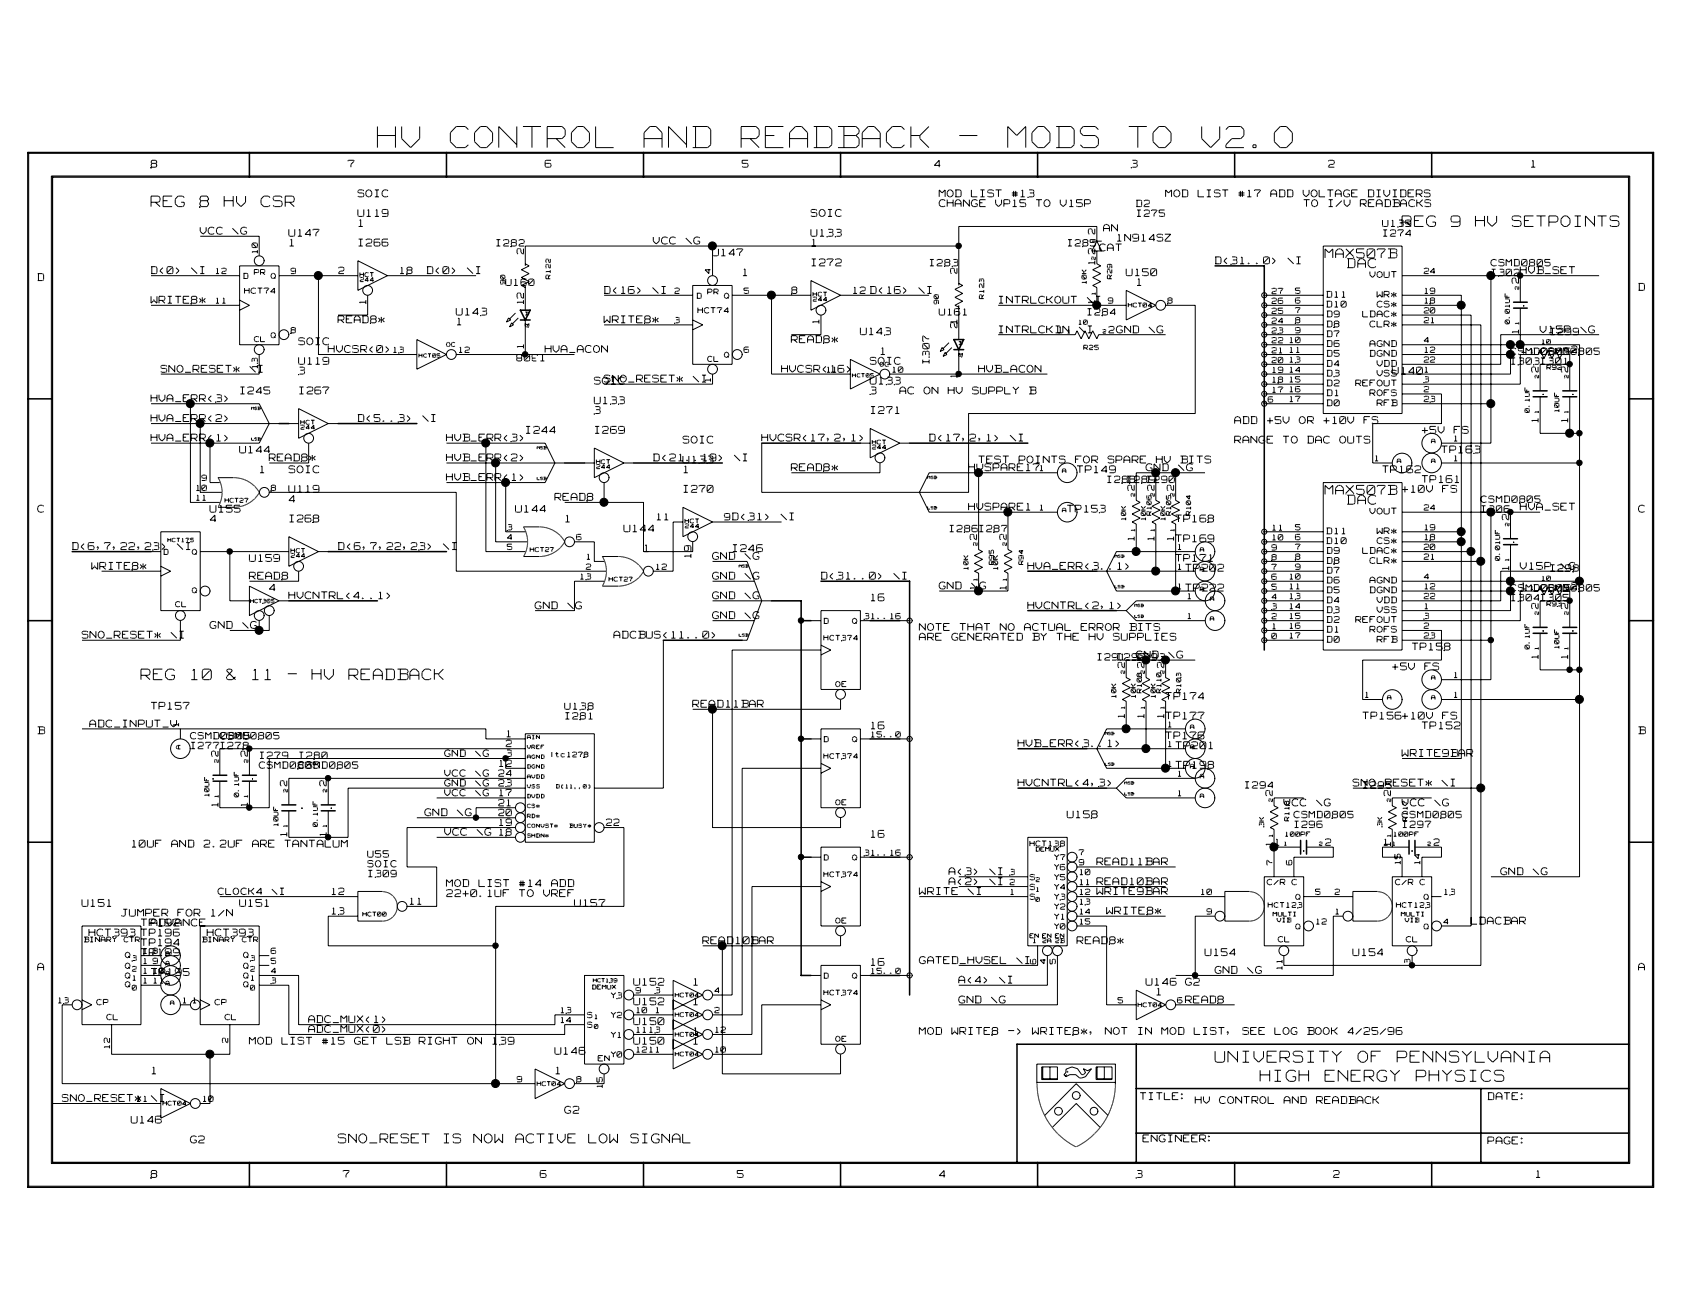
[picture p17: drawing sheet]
<svg xmlns="http://www.w3.org/2000/svg" width="279mm" height="216mm" viewBox="0 0 279 216" stroke-linecap="round" stroke-linejoin="round" font-family="sans-serif">
<defs><g id="words">
<text font-size="6.5" fill="#fff" x="62" y="24.9">HV CONTROL AND READBACK - MODS TO V2.O</text>
<g font-size="3.5" fill="#fff">
<text x="199.7" y="174.9">UNIVERSITY OF PENNSYLVANIA</text>
<text x="207.1" y="178.1">HIGH ENERGY PHYSICS</text>
</g>
<g font-size="3.3" fill="#fff">
<text x="24.8" y="34.3">REG 8 HV CSR</text>
<text x="230.4" y="37.5">REG 9 HV SETPOINTS</text>
<text x="23.2" y="112">REG 10 &amp; 11 - HV READBACK</text>
</g>
<g font-size="2.8" fill="#fff">
<text x="217.8" y="42.6">MAX507B</text>
<text x="221.4" y="44.2">DAC</text>
<text x="217.8" y="81.5">MAX507B</text>
<text x="221.4" y="83.1">DAC</text>
<text x="55.6" y="188">SNO_RESET IS NOW ACTIVE LOW SIGNAL</text>
</g>
<g font-size="2.4" fill="#fff">
<text x="86.4" y="41.7" transform="rotate(-90 86.4 41.7)">2</text>
<text x="180.3" y="41.7" transform="rotate(-90 180.3 41.7)">2</text>
<text x="180.3" y="38.5" transform="rotate(-90 180.3 38.5)">2</text>
<text x="157.7" y="45" transform="rotate(-90 157.7 45)">2</text>
<text x="180.3" y="43.5" transform="rotate(-90 180.3 43.5)">1</text>
<text x="250" y="46.6" transform="rotate(-90 250 46.6)">2</text>
<text x="60.5" y="50" transform="rotate(-90 60.5 50)">1</text>
<text x="86.4" y="50" transform="rotate(-90 86.4 50)">12</text>
<text x="135" y="53.2" transform="rotate(-90 135 53.2)">1</text>
<text x="157.7" y="53.9" transform="rotate(-90 157.7 53.9)">21</text>
<text x="180.3" y="50" transform="rotate(-90 180.3 50)">1</text>
<text x="86.4" y="57.2" transform="rotate(-90 86.4 57.2)">1</text>
<text x="89.5" y="58" transform="rotate(180 89.5 58)">I308</text>
<text x="153.1" y="59.7" transform="rotate(-90 153.1 59.7)">I307</text>
<text x="250" y="54.8" transform="rotate(-90 250 54.8)">1</text>
<text x="157.7" y="62.1" transform="rotate(-90 157.7 62.1)">1</text>
<text x="253.2" y="61.2" transform="rotate(-90 253.2 61.2)">2</text>
<text x="258" y="61.2" transform="rotate(-90 258 61.2)">2</text>
<text x="253.2" y="69.4" transform="rotate(-90 253.2 69.4)">1</text>
<text x="258" y="69.4" transform="rotate(-90 258 69.4)">1</text>
<text x="186.8" y="80.6" transform="rotate(-90 186.8 80.6)">2</text>
<text x="190" y="80.6" transform="rotate(-90 190 80.6)">2</text>
<text x="193.3" y="80.6" transform="rotate(-90 193.3 80.6)">2</text>
<text x="160.9" y="88.7" transform="rotate(-90 160.9 88.7)">2</text>
<text x="165.7" y="88.7" transform="rotate(-90 165.7 88.7)">2</text>
<text x="186.8" y="88.8" transform="rotate(-90 186.8 88.8)">1</text>
<text x="190" y="88.8" transform="rotate(-90 190 88.8)">1</text>
<text x="193.3" y="88.8" transform="rotate(-90 193.3 88.8)">1</text>
<text x="248.3" y="85.4" transform="rotate(-90 248.3 85.4)">2</text>
<text x="113.9" y="91.7" transform="rotate(-90 113.9 91.7)">19</text>
<text x="248.3" y="93.7" transform="rotate(-90 248.3 93.7)">1</text>
<text x="160.9" y="96.9" transform="rotate(-90 160.9 96.9)">1</text>
<text x="165.7" y="96.9" transform="rotate(-90 165.7 96.9)">1</text>
<text x="253.2" y="100" transform="rotate(-90 253.2 100)">2</text>
<text x="258" y="100" transform="rotate(-90 258 100)">2</text>
<text x="185.2" y="109.7" transform="rotate(-90 185.2 109.7)">2</text>
<text x="188.4" y="109.7" transform="rotate(-90 188.4 109.7)">2</text>
<text x="191.7" y="109.7" transform="rotate(-90 191.7 109.7)">2</text>
<text x="253.2" y="108.2" transform="rotate(-90 253.2 108.2)">1</text>
<text x="258" y="108.2" transform="rotate(-90 258 108.2)">1</text>
<text x="185.2" y="118" transform="rotate(-90 185.2 118)">1</text>
<text x="188.4" y="118" transform="rotate(-90 188.4 118)">1</text>
<text x="191.7" y="118" transform="rotate(-90 191.7 118)">1</text>
<text x="36.2" y="124.3" transform="rotate(-90 36.2 124.3)">2</text>
<text x="41" y="124.3" transform="rotate(-90 41 124.3)">2</text>
<text x="47.5" y="129.2" transform="rotate(-90 47.5 129.2)">2</text>
<text x="54" y="129.2" transform="rotate(-90 54 129.2)">2</text>
<text x="209.5" y="130.8" transform="rotate(-90 209.5 130.8)">2</text>
<text x="228.9" y="130.8" transform="rotate(-90 228.9 130.8)">2</text>
<text x="36.2" y="132.5" transform="rotate(-90 36.2 132.5)">1</text>
<text x="41" y="132.5" transform="rotate(-90 41 132.5)">1</text>
<text x="47.5" y="137.4" transform="rotate(-90 47.5 137.4)">1</text>
<text x="54" y="137.4" transform="rotate(-90 54 137.4)">1</text>
<text x="209.5" y="139" transform="rotate(-90 209.5 139)">1</text>
<text x="228.9" y="139" transform="rotate(-90 228.9 139)">1</text>
</g>
<g font-size="2.1" fill="#fff">
<text x="24.8" y="27.7">8</text>
<text x="57.2" y="27.7">7</text>
<text x="89.6" y="27.7">6</text>
<text x="122" y="27.7">5</text>
<text x="153.6" y="27.7">4</text>
<text x="185.9" y="27.7">3</text>
<text x="218.3" y="27.7">2</text>
<text x="251.6" y="27.7">1</text>
<text x="58.8" y="32.6">SOIC</text>
<text x="58.8" y="35.8">U119</text>
<text x="133.3" y="35.8">SOIC</text>
<text x="154.4" y="32.6">MOD</text>
<text x="154.4" y="34.2">CHANGE</text>
<text x="159.6" y="32.6">LIST</text>
<text x="163.5" y="34.2">VP15</text>
<text x="166.2" y="32.6">#13</text>
<text x="170.1" y="34.2">TO</text>
<text x="174" y="34.2">V15P</text>
<text x="191.6" y="32.6">MOD LIST #17 ADD VOLTAGE DIVIDERS</text>
<text x="214.3" y="34.2">TO</text>
<text x="218.2" y="34.2">I/V</text>
<text x="223.4" y="34.2">READBACKS</text>
<text x="32.9" y="38.7">VCC</text>
<text x="38.2" y="38.7">\G</text>
<text x="47.5" y="39">U147</text>
<text x="47.6" y="40.6">1</text>
<text x="58.9" y="40.6">I266</text>
<text x="58.9" y="37.4">1</text>
<text x="107.4" y="40.3">VCC</text>
<text x="112.6" y="40.3">\G</text>
<text x="133.3" y="39">U133</text>
<text x="133.4" y="40.6">1</text>
<text x="180.7" y="41.4">CAT</text>
<text x="181.4" y="38.2">AN</text>
<text x="183.6" y="39.8">1N914SZ</text>
<text x="6.2" y="46.3">D</text>
<text x="24.8" y="45.2">D&lt;0&gt;</text>
<text x="31.4" y="45.2">\I</text>
<text x="70.2" y="45.2">D&lt;0&gt;</text>
<text x="76.7" y="45.2">\I</text>
<text x="117.1" y="42.2">U147</text>
<text x="122.1" y="45.5">1</text>
<text x="133.4" y="43.9">I272</text>
<text x="185.1" y="45.5">U150</text>
<text x="186.9" y="47.1">1</text>
<text x="199.7" y="43.6">D&lt;31..0&gt;</text>
<text x="211.5" y="43.6">\I</text>
<text x="269.3" y="47.9">D</text>
<text x="24.8" y="50">WRITE8*</text>
<text x="55.6" y="53.3">READ8*</text>
<text x="75" y="52">U143</text>
<text x="75.1" y="53.6">1</text>
<text x="99.3" y="48.4">D&lt;16&gt;</text>
<text x="99.3" y="53.3">WRITE8*</text>
<text x="107.2" y="48.4">\I</text>
<text x="150.9" y="48.4">\I</text>
<text x="164.2" y="50">INTRLCKOUT</text>
<text x="178.6" y="50">\I</text>
<text x="49.1" y="56.9">SOIC</text>
<text x="53.9" y="58.1">HVCSR&lt;0&gt;</text>
<text x="89.6" y="58.1">HVA_ACON</text>
<text x="130.1" y="56.5">READ8*</text>
<text x="141.4" y="55.2">U143</text>
<text x="144.8" y="58.5">1</text>
<text x="164.2" y="54.9">INTRLCKIN</text>
<text x="177.3" y="54.9">\I</text>
<text x="188.7" y="54.9">\G</text>
<text x="253.1" y="54.9">V15P</text>
<text x="26.4" y="61.4">SNO_RESET*</text>
<text x="39.5" y="64.9">I245</text>
<text x="40.9" y="61.4">\I</text>
<text x="49.1" y="61.7">3</text>
<text x="49.1" y="60.1">U119</text>
<text x="49.2" y="64.9">I267</text>
<text x="97.7" y="63.3">SOIC</text>
<text x="99.3" y="63">SNO_RESET*</text>
<text x="113.7" y="63">\I</text>
<text x="128.5" y="61.4">HVCSR&lt;16&gt;</text>
<text x="143" y="63.3">U133</text>
<text x="143" y="64.9">3</text>
<text x="143" y="60.1">SOIC</text>
<text x="147.9" y="64.9">AC ON HV SUPPLY B</text>
<text x="160.8" y="61.4">HVB_ACON</text>
<text x="228.8" y="61.7">U140</text>
<text x="24.8" y="66.2">HVA_ERR&lt;3&gt;</text>
<text x="24.8" y="69.5">HVA_ERR&lt;2&gt;</text>
<text x="58.8" y="69.5">D&lt;5..3&gt;</text>
<text x="69.3" y="69.5">\I</text>
<text x="86.5" y="71.4">I244</text>
<text x="97.7" y="66.5">U133</text>
<text x="97.7" y="68.2">3</text>
<text x="97.8" y="71.4">I269</text>
<text x="143.1" y="68.2">I271</text>
<text x="202.9" y="69.8">ADD</text>
<text x="208.2" y="69.8">+5V</text>
<text x="213.4" y="69.8">OR</text>
<text x="217.4" y="69.8">+10V</text>
<text x="223.9" y="69.8">FS</text>
<text x="233.7" y="71.4">+5V</text>
<text x="238.9" y="71.4">FS</text>
<text x="24.8" y="72.7">HVA_ERR&lt;1&gt;</text>
<text x="39.4" y="74.6">U144</text>
<text x="42.7" y="77.9">1</text>
<text x="44.3" y="75.9">READ8*</text>
<text x="47.5" y="77.9">SOIC</text>
<text x="73.4" y="72.7">HVB_ERR&lt;3&gt;</text>
<text x="73.4" y="75.9">HVB_ERR&lt;2&gt;</text>
<text x="107.4" y="75.9">D&lt;21..19&gt;</text>
<text x="112.2" y="76.3">U133</text>
<text x="112.2" y="73">SOIC</text>
<text x="112.4" y="77.9">1</text>
<text x="120.5" y="75.9">\I</text>
<text x="125.2" y="72.7">HVCSR&lt;17,2,1&gt;</text>
<text x="130.1" y="77.6">READ8*</text>
<text x="152.7" y="72.7">D&lt;17,2,1&gt;</text>
<text x="159.2" y="77.6">HVSPARE17</text>
<text x="160.8" y="76.3">TEST POINTS FOR SPARE HV BITS</text>
<text x="165.8" y="72.7">\I</text>
<text x="177" y="77.9">TP149</text>
<text x="188.4" y="77.6">GND</text>
<text x="193.6" y="77.6">\G</text>
<text x="202.9" y="73">RANGE</text>
<text x="210.8" y="73">TO</text>
<text x="214.7" y="73">DAC</text>
<text x="220" y="73">OUTS</text>
<text x="227.2" y="77.9">TP162</text>
<text x="236.9" y="74.6">TP163</text>
<text x="47.5" y="82.8">4</text>
<text x="47.5" y="81.1">U119</text>
<text x="73.4" y="79.2">HVB_ERR&lt;1&gt;</text>
<text x="91.2" y="82.4">READ8</text>
<text x="112.4" y="81.1">I270</text>
<text x="230.4" y="81.1">+10V</text>
<text x="233.7" y="79.5">TP161</text>
<text x="237" y="81.1">FS</text>
<text x="6.2" y="84.4">C</text>
<text x="34.5" y="86">4</text>
<text x="34.5" y="84.4">U155</text>
<text x="47.6" y="86">I268</text>
<text x="84.7" y="84.4">U144</text>
<text x="92.9" y="86">1</text>
<text x="102.5" y="87.6">U144</text>
<text x="128.2" y="85.6">\I</text>
<text x="159.2" y="84">HVSPARE1</text>
<text x="175.4" y="84.4">TP153</text>
<text x="193.2" y="89.2">TP169</text>
<text x="193.2" y="86">TP168</text>
<text x="249.9" y="84">HVA_SET</text>
<text x="269.3" y="84.4">C</text>
<text x="11.9" y="90.5">D&lt;6,7,22,23&gt;</text>
<text x="15.1" y="93.8">WRITE8*</text>
<text x="28.9" y="90.5">\I</text>
<text x="41" y="92.5">U159</text>
<text x="41" y="95.4">READ8</text>
<text x="55.6" y="90.5">D&lt;6,7,22,23&gt;</text>
<text x="72.6" y="90.5">\I</text>
<text x="105.9" y="90.8">1</text>
<text x="117.1" y="95.4">GND</text>
<text x="117.1" y="92.1">GND</text>
<text x="120.5" y="90.8">I246</text>
<text x="122.4" y="95.4">\G</text>
<text x="122.4" y="92.1">\G</text>
<text x="134.9" y="95.4">D&lt;31..0&gt;</text>
<text x="146.7" y="95.4">\I</text>
<text x="168.9" y="93.8">HVA_ERR&lt;3..1&gt;</text>
<text x="193.2" y="92.5">TP171</text>
<text x="194.8" y="94.1">TP202</text>
<text x="249.9" y="93.8">V15PI298</text>
<text x="256.4" y="93.8">\G</text>
<text x="44.3" y="97.3">4</text>
<text x="47.5" y="98.6">HVCNTRL&lt;4..1&gt;</text>
<text x="87.9" y="100.2">GND</text>
<text x="93.2" y="100.2">\G</text>
<text x="117.1" y="101.9">GND</text>
<text x="117.1" y="98.6">GND</text>
<text x="122.4" y="101.9">\G</text>
<text x="122.4" y="98.6">\G</text>
<text x="143.1" y="98.9">16</text>
<text x="154.4" y="97">GND</text>
<text x="159.6" y="97">\G</text>
<text x="168.9" y="100.2">HVCNTRL&lt;2,1&gt;</text>
<text x="194.8" y="97.3">TP222</text>
<text x="13.5" y="105.1">SNO_RESET*</text>
<text x="27.9" y="105.1">\I</text>
<text x="34.5" y="103.5">GND</text>
<text x="39.8" y="103.5">\G</text>
<text x="100.9" y="105.1">ADCBUS&lt;11..0&gt;</text>
<text x="151.1" y="105.4">ARE GENERATED BY THE HV SUPPLIES</text>
<text x="151.1" y="103.8">NOTE THAT NO ACTUAL ERROR BITS</text>
<text x="232.1" y="107">TP158</text>
<text x="186.7" y="108.3">GND</text>
<text x="228.8" y="110.3">+5V</text>
<text x="234.1" y="110.3">FS</text>
<text x="14.7" y="119.7">ADC_INPUT_V</text>
<text x="24.8" y="116.8">TP157</text>
<text x="113.8" y="116.4">READ11BAR</text>
<text x="143.1" y="120">16</text>
<text x="191.6" y="115.1">TP174</text>
<text x="191.6" y="118.4">TP177</text>
<text x="224" y="118.4">TP156 +10V</text>
<text x="233.7" y="120">TP152</text>
<text x="237" y="118.4">FS</text>
<text x="6.2" y="120.8">B</text>
<text x="167.3" y="122.9">HVB_ERR&lt;3..1&gt;</text>
<text x="191.6" y="121.6">TP176</text>
<text x="193.2" y="123.2">TP201</text>
<text x="230.4" y="124.5">WRITE9BAR</text>
<text x="269.3" y="120.8">B</text>
<text x="167.3" y="129.4">HVCNTRL&lt;4,3&gt;</text>
<text x="193.2" y="126.4">TP198</text>
<text x="222.3" y="129.4">SNO_RESET*</text>
<text x="236.8" y="129.4">\I</text>
<text x="69.8" y="134.2">GND</text>
<text x="73.1" y="137.5">VCC</text>
<text x="75.1" y="134.2">\G</text>
<text x="78.3" y="137.5">\G 18</text>
<text x="143.1" y="137.8">16</text>
<text x="175.4" y="134.6">U158</text>
<text x="211" y="132.6">VCC</text>
<text x="216.3" y="132.6">\G</text>
<text x="230.4" y="132.6">VCC</text>
<text x="235.7" y="132.6">\G</text>
<text x="21.7" y="139.4">10UF</text>
<text x="28.3" y="139.4">AND</text>
<text x="33.5" y="139.4">2.2UF</text>
<text x="41.4" y="139.4">ARE</text>
<text x="46.6" y="139.4">TANTALUM</text>
<text x="156" y="143.9">A&lt;3&gt;</text>
<text x="162.5" y="143.9">\I</text>
<text x="180.3" y="142.3">READ11BAR</text>
<text x="246.6" y="143.9">GND</text>
<text x="251.9" y="143.9">\G</text>
<text x="13.5" y="149.1">U151</text>
<text x="39.4" y="149.1">U151</text>
<text x="73.4" y="147.5">22+0.1UF</text>
<text x="73.4" y="145.9">MOD</text>
<text x="78.6" y="145.9">LIST</text>
<text x="85.2" y="147.5">TO</text>
<text x="85.2" y="145.9">#14</text>
<text x="89.1" y="147.5">VREF</text>
<text x="90.4" y="145.9">ADD</text>
<text x="94.4" y="149.1">U157</text>
<text x="151.1" y="147.2">WRITE</text>
<text x="156" y="145.6">A&lt;2&gt;</text>
<text x="159" y="147.2">\I</text>
<text x="162.5" y="145.6">\I</text>
<text x="180.3" y="147.2">WRITE9BAR</text>
<text x="180.3" y="145.6">READ10BAR</text>
<text x="14.6" y="154">HCT393</text>
<text x="20" y="150.7">JUMPER</text>
<text x="23.2" y="154">TP196</text>
<text x="23.2" y="155.6">TP194</text>
<text x="23.2" y="152.4">TP192</text>
<text x="24.8" y="152.4">ADVANCE</text>
<text x="29.1" y="150.7">FOR</text>
<text x="34" y="154">HCT393</text>
<text x="34.4" y="150.7">1/N</text>
<text x="115.5" y="155.3">READ10BAR</text>
<text x="177" y="155.3">READ8*</text>
<text x="181.9" y="150.4">WRITE8*</text>
<text x="241.8" y="152.1">LDACBAR</text>
<text x="6.2" y="159.6">A</text>
<text x="23.2" y="157.2">TP199</text>
<text x="24.8" y="160.5">TP195</text>
<text x="143.1" y="158.8">16</text>
<text x="151.1" y="158.5">GATED_HVSEL</text>
<text x="157.6" y="161.8">A&lt;4&gt;</text>
<text x="164.1" y="161.8">\I</text>
<text x="166.8" y="158.5">\I</text>
<text x="198" y="157.2">U154</text>
<text x="199.7" y="160.1">GND</text>
<text x="204.9" y="160.1">\G</text>
<text x="222.3" y="157.2">U154</text>
<text x="269.3" y="159.6">A</text>
<text x="104.2" y="162.1">U152</text>
<text x="104.2" y="165.3">U152</text>
<text x="114" y="162.1">1</text>
<text x="114" y="165.3">1</text>
<text x="157.6" y="165">GND</text>
<text x="162.8" y="165">\G</text>
<text x="188.4" y="162.1">U146</text>
<text x="190.1" y="163.7">1</text>
<text x="194.8" y="162.1">G2</text>
<text x="194.8" y="165">READ8</text>
<text x="41" y="171.8">MOD LIST #15 GET LSB RIGHT ON 139</text>
<text x="50.7" y="168.2">ADC_MUX&lt;1&gt;</text>
<text x="50.7" y="169.8">ADC_MUX&lt;0&gt;</text>
<text x="91.2" y="173.4">U146</text>
<text x="104.2" y="168.6">U150</text>
<text x="104.2" y="171.8">U150</text>
<text x="114" y="170.2">1</text>
<text x="114" y="171.8">1</text>
<text x="151.1" y="170.2">MOD WRITE8 -&gt; WRITE8*, NOT IN MOD LIST, SEE LOG BOOK 4/25/96</text>
<text x="24.9" y="176.7">1</text>
<text x="91.3" y="176.7">1</text>
<text x="10.2" y="181.2">SNO_RESET*</text>
<text x="21.6" y="184.7">U146</text>
<text x="24.7" y="181.2">\I</text>
<text x="92.8" y="183.1">G2</text>
<text x="187.4" y="180.9">TITLE:</text>
<text x="196.4" y="181.5">HV</text>
<text x="200.4" y="181.5">CONTROL</text>
<text x="210.9" y="181.5">AND</text>
<text x="216.1" y="181.5">READBACK</text>
<text x="244.5" y="180.9">DATE:</text>
<text x="31.3" y="188">G2</text>
<text x="187.8" y="187.8">ENGINEER:</text>
<text x="244.5" y="188.2">PAGE:</text>
<text x="24.8" y="193.7">8</text>
<text x="56.4" y="193.7">7</text>
<text x="88.8" y="193.7">6</text>
<text x="121.2" y="193.7">5</text>
<text x="154.4" y="193.7">4</text>
<text x="186.7" y="193.7">3</text>
<text x="219.1" y="193.7">2</text>
<text x="252.4" y="193.7">1</text>
</g>
<g font-size="2" fill="#fff">
<text x="186.7" y="34.1">D2</text>
<text x="186.9" y="35.7">I275</text>
<text x="81.6" y="40.6">I282</text>
<text x="175.5" y="40.6">I285</text>
<text x="227.2" y="37.4">U139</text>
<text x="227.3" y="39">I274</text>
<text x="55.6" y="45.1">2</text>
<text x="65.8" y="45.1">18</text>
<text x="83.1" y="47.1">U160</text>
<text x="152.8" y="43.9">I283</text>
<text x="245" y="43.9">CSMD0805</text>
<text x="245.2" y="45.5">I302HVB_SET</text>
<text x="130.1" y="48.4">8</text>
<text x="140.2" y="48.4">12 D&lt;16&gt;</text>
<text x="154.4" y="51.9">U161</text>
<text x="178.7" y="51.9">I284</text>
<text x="174" y="54.9">1</text>
<text x="182.2" y="54.9">2 GND</text>
<text x="248.3" y="58.4">CSMD08052</text>
<text x="250.1" y="58.1">1</text>
<text x="253.1" y="58.4">CSMD0805</text>
<text x="254.9" y="55.2">I299\G</text>
<text x="248.4" y="60">I303I301</text>
<text x="182" y="79.5">I288</text>
<text x="185.2" y="79.5">I289</text>
<text x="188.5" y="79.5">I290</text>
<text x="243.4" y="82.7">CSMD0805</text>
<text x="108" y="85.6">11</text>
<text x="119.1" y="85.6">9 D&lt;31&gt;</text>
<text x="156.1" y="87.5">I286</text>
<text x="161" y="87.5">I287</text>
<text x="243.5" y="84.3">I306</text>
<text x="248.3" y="97.3">CSMD08052</text>
<text x="248.4" y="98.9">I304I305</text>
<text x="250.1" y="96.9">1</text>
<text x="253.1" y="97.3">CSMD0805</text>
<text x="180.4" y="108.6">I291</text>
<text x="183.6" y="108.6">I292</text>
<text x="186.9" y="108.6">I293 \G</text>
<text x="92.8" y="116.7">U138</text>
<text x="92.9" y="118.3">I281</text>
<text x="31.3" y="121.6">CSMD0805</text>
<text x="31.4" y="123.2">I277I278</text>
<text x="36.1" y="121.6">CSMD0805</text>
<text x="42.7" y="124.8">I279</text>
<text x="49.2" y="124.8">I280</text>
<text x="73.1" y="124.5">GND \G</text>
<text x="83.2" y="122.9">2</text>
<text x="83.2" y="124.5">3</text>
<text x="83.3" y="121.2">1</text>
<text x="42.6" y="126.4">CSMD0805</text>
<text x="49.1" y="126.4">CSMD0805</text>
<text x="73.1" y="130.9">VCC \G</text>
<text x="73.1" y="129.3">GND \G</text>
<text x="73.1" y="127.7">VCC \G</text>
<text x="81.9" y="129.3">23</text>
<text x="81.9" y="127.7">24</text>
<text x="82.1" y="130.9">17</text>
<text x="82.1" y="126.1">12</text>
<text x="204.7" y="129.7">I294</text>
<text x="224.1" y="129.7">I295</text>
<text x="81.9" y="134.2">20</text>
<text x="81.9" y="132.6">21</text>
<text x="82.1" y="135.8">19</text>
<text x="99.6" y="135.8">22</text>
<text x="212.7" y="134.5">CSMD0805</text>
<text x="212.8" y="136.1">I296</text>
<text x="230.4" y="134.5">CSMD0805</text>
<text x="230.6" y="136.1">I297</text>
<text x="60.4" y="141">U55</text>
<text x="60.4" y="142.6">SOIC</text>
<text x="209.6" y="139.1">1</text>
<text x="217.8" y="139.1">2</text>
<text x="227.4" y="139.1">1</text>
<text x="235.6" y="139.1">2</text>
<text x="35.8" y="147.2">CLOCK4 \I</text>
<text x="54.5" y="147.2">12</text>
<text x="60.6" y="144.2">I309</text>
<text x="67.4" y="148.8">11</text>
<text x="54.5" y="150.4">13</text>
</g>
<g font-size="1.9" fill="#fff">
<text x="42.6" y="41.6" transform="rotate(-90 42.6 41.6)">10</text>
<text x="117" y="45" transform="rotate(-90 117 45)">4</text>
<text x="225.1" y="45.8">VOUT</text>
<text x="218" y="49">D11</text>
<text x="218" y="50.6">D10</text>
<text x="218.1" y="53.9">D8</text>
<text x="218.1" y="52.2">D9</text>
<text x="224" y="52.2">LDAC*</text>
<text x="225.1" y="53.9">CLR*</text>
<text x="226.3" y="50.6">CS*</text>
<text x="226.3" y="49">WR*</text>
<text x="218.1" y="58.7">D5</text>
<text x="218.1" y="57.1">D6</text>
<text x="218.1" y="55.5">D7</text>
<text x="225.1" y="58.7">DGND</text>
<text x="225.1" y="57.1">AGND</text>
<text x="42.6" y="60.5" transform="rotate(-90 42.6 60.5)">13</text>
<text x="117" y="62.7" transform="rotate(-90 117 62.7)">1</text>
<text x="218.1" y="65.2">D1</text>
<text x="218.1" y="63.6">D2</text>
<text x="218.1" y="62">D3</text>
<text x="218.1" y="60.4">D4</text>
<text x="222.8" y="63.6">REFOUT</text>
<text x="225.1" y="65.2">ROFS</text>
<text x="226.3" y="60.4">VDD</text>
<text x="226.3" y="62">VSS</text>
<text x="218.1" y="66.8">D0</text>
<text x="226.3" y="66.8">RFB</text>
<text x="218" y="87.9">D11</text>
<text x="218" y="89.5">D10</text>
<text x="225.1" y="84.6">VOUT</text>
<text x="226.3" y="89.5">CS*</text>
<text x="226.3" y="87.9">WR*</text>
<text x="218.1" y="96">D6</text>
<text x="218.1" y="94.4">D7</text>
<text x="218.1" y="92.8">D8</text>
<text x="218.1" y="91.1">D9</text>
<text x="224" y="91.1">LDAC*</text>
<text x="225.1" y="92.8">CLR*</text>
<text x="225.1" y="96">AGND</text>
<text x="218.1" y="100.8">D3</text>
<text x="218.1" y="99.2">D4</text>
<text x="218.1" y="97.6">D5</text>
<text x="225.1" y="97.6">DGND</text>
<text x="226.3" y="99.2">VDD</text>
<text x="226.3" y="100.8">VSS</text>
<text x="218.1" y="105.7">D0</text>
<text x="218.1" y="104.1">D1</text>
<text x="218.1" y="102.4">D2</text>
<text x="222.8" y="102.4">REFOUT</text>
<text x="225.1" y="104.1">ROFS</text>
<text x="226.3" y="105.7">RFB</text>
<text x="29.6" y="119.3" transform="rotate(-90 29.6 119.3)">1</text>
<text x="209.4" y="142.1" transform="rotate(-90 209.4 142.1)">7</text>
<text x="212.6" y="142.1" transform="rotate(-90 212.6 142.1)">6</text>
<text x="230.4" y="142" transform="rotate(-90 230.4 142)">15</text>
<text x="233.6" y="142" transform="rotate(-90 233.6 142)">14</text>
<text x="170.5" y="158.4" transform="rotate(-90 170.5 158.4)">6</text>
<text x="172.1" y="158.4" transform="rotate(-90 172.1 158.4)">4</text>
<text x="173.7" y="158.4" transform="rotate(-90 173.7 158.4)">5</text>
<text x="211" y="159.3" transform="rotate(-90 211 159.3)">11</text>
<text x="232" y="158.4" transform="rotate(-90 232 158.4)">3</text>
<text x="18.3" y="172.3" transform="rotate(-90 18.3 172.3)">12</text>
<text x="37.7" y="171.3" transform="rotate(-90 37.7 171.3)">2</text>
<text x="99.2" y="178.7" transform="rotate(-90 99.2 178.7)">15</text>
</g>
<g font-size="1.7" fill="#fff">
<text x="40.2" y="48.4">HCT74</text>
<text x="114.7" y="51.6">HCT74</text>
<text x="173.3" y="141.5">Y 7</text>
<text x="173.3" y="143.1">Y 6</text>
<text x="169.3" y="146.3">S</text>
<text x="169.3" y="148">S</text>
<text x="169.3" y="144.7">S</text>
<text x="173.3" y="144.7">Y 5</text>
<text x="173.3" y="146.3">Y 4</text>
<text x="173.3" y="148">Y 3</text>
<text x="173.3" y="149.6">Y 2</text>
<text x="208.3" y="145.5">C/R</text>
<text x="212.3" y="145.5">C</text>
<text x="229.3" y="145.5">C/R</text>
<text x="233.4" y="145.5">C</text>
<text x="173.3" y="151.2">Y 1</text>
<text x="173.3" y="152.8">Y 0</text>
<text x="210.1" y="154.9">CL</text>
<text x="231.1" y="154.9">CL</text>
<text x="20.6" y="157.5">Q</text>
<text x="20.6" y="159.3">Q</text>
<text x="20.6" y="160.9">Q</text>
<text x="40" y="157.5">Q</text>
<text x="40" y="159.3">Q</text>
<text x="40" y="160.9">Q</text>
<text x="15.9" y="165.3">CP</text>
<text x="17.5" y="167.7">CL</text>
<text x="20.6" y="162.3">Q</text>
<text x="35.3" y="165.3">CP</text>
<text x="37" y="167.7">CL</text>
<text x="40" y="162.3">Q</text>
<text x="96.5" y="167.4">S</text>
<text x="100.4" y="167.4">Y 2</text>
<text x="100.4" y="164.2">Y 3</text>
<text x="96.5" y="169">S</text>
<text x="100.4" y="173.9">Y 0</text>
<text x="100.4" y="170.6">Y 1</text>
<text x="98.3" y="174.5">EN</text>
</g>
<g font-size="1.6" fill="#fff">
<text x="35.5" y="45.1">12</text>
<text x="40" y="45.9">D</text>
<text x="41.8" y="45.3">PR</text>
<text x="44.5" y="45.9">Q</text>
<text x="47.8" y="45.1">9</text>
<text x="83.2" y="46.7" transform="rotate(-90 83.2 46.7)">90</text>
<text x="90.7" y="45.8" transform="rotate(-90 90.7 45.8)">R122</text>
<text x="178.8" y="46.6" transform="rotate(-90 178.8 46.6)">10K</text>
<text x="183" y="45.8" transform="rotate(-90 183 45.8)">R29</text>
<text x="234" y="45.1">24</text>
<text x="35.5" y="50">11</text>
<text x="110.9" y="53.2">3</text>
<text x="110.9" y="48.3">2</text>
<text x="114.5" y="49.1">D</text>
<text x="116.3" y="48.5">PR</text>
<text x="119.1" y="49.1">Q</text>
<text x="122.3" y="48.3">5</text>
<text x="154.5" y="50" transform="rotate(-90 154.5 50)">90</text>
<text x="161.9" y="49.1" transform="rotate(-90 161.9 49.1)">R123</text>
<text x="182.1" y="50">9</text>
<text x="191.9" y="50">8</text>
<text x="209" y="48.4">27</text>
<text x="209" y="53.3">24</text>
<text x="209" y="51.6">25</text>
<text x="209" y="50">26</text>
<text x="212.9" y="51.6">7</text>
<text x="212.9" y="53.2">8</text>
<text x="212.9" y="48.3">5</text>
<text x="212.9" y="50">6</text>
<text x="234" y="53.2">21</text>
<text x="234" y="51.6">20</text>
<text x="234.2" y="48.3">19</text>
<text x="234.2" y="50">18</text>
<text x="248.3" y="53.2" transform="rotate(-90 248.3 53.2)">0.01UF</text>
<text x="41.8" y="56.3">CL</text>
<text x="44.5" y="55.6">Q</text>
<text x="47.8" y="54.8">8</text>
<text x="64.7" y="58">13</text>
<text x="75.5" y="58">12</text>
<text x="116.3" y="59.5">CL</text>
<text x="119.1" y="58.8">Q</text>
<text x="122.3" y="58">6</text>
<text x="209" y="56.5">22</text>
<text x="209" y="59.7">20</text>
<text x="209" y="54.9">23</text>
<text x="209" y="58.1">21</text>
<text x="212" y="56.4">10</text>
<text x="212" y="58">11</text>
<text x="212" y="59.6">13</text>
<text x="212.9" y="54.8">9</text>
<text x="234" y="59.6">22</text>
<text x="234" y="56.4">4</text>
<text x="234.2" y="58">12</text>
<text x="135.9" y="61.3">11</text>
<text x="146.7" y="61.3">10</text>
<text x="209.1" y="62.9">18</text>
<text x="209.1" y="64.6">17</text>
<text x="209.1" y="61.3">19</text>
<text x="212" y="61.3">14</text>
<text x="212" y="62.9">15</text>
<text x="212" y="64.5">16</text>
<text x="234" y="64.5">2</text>
<text x="234" y="62.9">3</text>
<text x="234.2" y="61.3">1</text>
<text x="207.5" y="66.2">16</text>
<text x="212" y="66.1">17</text>
<text x="234" y="66.1">23</text>
<text x="251.6" y="67.8" transform="rotate(-90 251.6 67.8)">0.1UF</text>
<text x="256.5" y="67.7" transform="rotate(-90 256.5 67.7)">10UF</text>
<text x="170.9" y="77.5">1</text>
<text x="226" y="75.9">1</text>
<text x="239" y="75.9">1</text>
<text x="239" y="72.6">1</text>
<text x="32.3" y="80.7">10</text>
<text x="32.3" y="82.3">11</text>
<text x="33.2" y="79.1">9</text>
<text x="44.5" y="80.7">8</text>
<text x="170.9" y="83.9">1</text>
<text x="234" y="83.9">24</text>
<text x="83.4" y="88.8">4</text>
<text x="83.4" y="87.2">3</text>
<text x="94.8" y="88.8">6</text>
<text x="185.3" y="85.5" transform="rotate(-90 185.3 85.5)">10K</text>
<text x="188.5" y="85.5" transform="rotate(-90 188.5 85.5)">10K</text>
<text x="189.5" y="84.7" transform="rotate(-90 189.5 84.7)">R106</text>
<text x="191.7" y="85.5" transform="rotate(-90 191.7 85.5)">10K</text>
<text x="192.7" y="84.7" transform="rotate(-90 192.7 84.7)">R105</text>
<text x="195.9" y="84.7" transform="rotate(-90 195.9 84.7)">R104</text>
<text x="209.1" y="87.2">11</text>
<text x="209.1" y="88.9">10</text>
<text x="212.9" y="87.2">5</text>
<text x="212.9" y="88.8">6</text>
<text x="234.2" y="87.2">19</text>
<text x="234.2" y="88.8">18</text>
<text x="26.9" y="91.2">D</text>
<text x="31.6" y="91.2">Q</text>
<text x="83.4" y="90.4">5</text>
<text x="95.4" y="95.3">13</text>
<text x="96.3" y="93.7">2</text>
<text x="96.4" y="92">1</text>
<text x="107.8" y="93.7">12</text>
<text x="159.4" y="93.6" transform="rotate(-90 159.4 93.6)">10K</text>
<text x="163.5" y="92.8" transform="rotate(-90 163.5 92.8)">R95</text>
<text x="164.2" y="93.6" transform="rotate(-90 164.2 93.6)">10K</text>
<text x="168.4" y="92.8" transform="rotate(-90 168.4 92.8)">R94</text>
<text x="193.6" y="93.7">1</text>
<text x="193.6" y="90.4">1</text>
<text x="209" y="95.3">6</text>
<text x="209" y="93.7">7</text>
<text x="209" y="90.5">9</text>
<text x="209" y="92.1">8</text>
<text x="212" y="95.3">10</text>
<text x="212.9" y="90.4">7</text>
<text x="212.9" y="92">8</text>
<text x="212.9" y="93.7">9</text>
<text x="234" y="92">21</text>
<text x="234" y="90.4">20</text>
<text x="234" y="95.3">4</text>
<text x="246.7" y="92.1" transform="rotate(-90 246.7 92.1)">0.01UF</text>
<text x="28.8" y="99.8">CL</text>
<text x="31.6" y="97.5">Q</text>
<text x="142" y="101.8">31..16</text>
<text x="193.6" y="96.9">1</text>
<text x="195.2" y="98.5">1</text>
<text x="195.2" y="101.8">1</text>
<text x="209" y="100.2">3</text>
<text x="209" y="98.6">4</text>
<text x="209" y="101.8">2</text>
<text x="209" y="97">5</text>
<text x="212" y="96.9">11</text>
<text x="212" y="98.5">13</text>
<text x="212" y="100.2">14</text>
<text x="212" y="101.8">15</text>
<text x="234" y="98.5">22</text>
<text x="234" y="101.8">3</text>
<text x="234.2" y="100.2">1</text>
<text x="234.2" y="96.9">12</text>
<text x="135.4" y="102.6">D</text>
<text x="140.1" y="102.6">Q</text>
<text x="209" y="105.1">0</text>
<text x="209.1" y="103.5">1</text>
<text x="212" y="103.4">16</text>
<text x="212" y="105">17</text>
<text x="234" y="103.4">2</text>
<text x="234" y="105">23</text>
<text x="251.6" y="106.6" transform="rotate(-90 251.6 106.6)">0.1UF</text>
<text x="256.5" y="106.6" transform="rotate(-90 256.5 106.6)">10UF</text>
<text x="137.3" y="112.9">OE</text>
<text x="187.8" y="113.8" transform="rotate(-90 187.8 113.8)">R108</text>
<text x="191.1" y="113.8" transform="rotate(-90 191.1 113.8)">R110</text>
<text x="194.3" y="113.8" transform="rotate(-90 194.3 113.8)">R103</text>
<text x="239" y="111.5">1</text>
<text x="183.7" y="114.6" transform="rotate(-90 183.7 114.6)">10K</text>
<text x="186.9" y="114.6" transform="rotate(-90 186.9 114.6)">10K</text>
<text x="190.1" y="114.6" transform="rotate(-90 190.1 114.6)">10K</text>
<text x="192" y="119.6">1</text>
<text x="224.4" y="114.7">1</text>
<text x="239" y="114.7">1</text>
<text x="135.4" y="122">D</text>
<text x="140.1" y="122">Q</text>
<text x="143.2" y="121.2">15..0</text>
<text x="192" y="122.8">1</text>
<text x="34.6" y="130.9" transform="rotate(-90 34.6 130.9)">10UF</text>
<text x="39.5" y="130.9" transform="rotate(-90 39.5 130.9)">0.1UF</text>
<text x="192" y="126.1">1</text>
<text x="193.6" y="127.7">1</text>
<text x="193.6" y="130.9">1</text>
<text x="45.9" y="135.7" transform="rotate(-90 45.9 135.7)">10UF</text>
<text x="52.4" y="135.8" transform="rotate(-90 52.4 135.8)">0.1UF</text>
<text x="137.3" y="132.4">OE</text>
<text x="208" y="135.8" transform="rotate(-90 208 135.8)">3K</text>
<text x="212.1" y="134.9" transform="rotate(-90 212.1 134.9)">R118</text>
<text x="227.4" y="135.8" transform="rotate(-90 227.4 135.8)">3K</text>
<text x="231.5" y="134.9" transform="rotate(-90 231.5 134.9)">R117</text>
<text x="135.4" y="141.4">D</text>
<text x="140.1" y="141.4">Q</text>
<text x="142" y="140.7">31..16</text>
<text x="166" y="143.8">3</text>
<text x="169.3" y="139.1">HCT138</text>
<text x="177.3" y="142.2">9</text>
<text x="177.3" y="140.6">7</text>
<text x="177.5" y="143.8">10</text>
<text x="166" y="145.5">2</text>
<text x="166.1" y="147.1">1</text>
<text x="177.5" y="148.7">13</text>
<text x="177.5" y="147.1">12</text>
<text x="177.5" y="145.5">11</text>
<text x="197.4" y="147.1">10</text>
<text x="213" y="147.9">Q</text>
<text x="216.2" y="147.1">5</text>
<text x="219.4" y="147.1">2</text>
<text x="234" y="147.9">Q</text>
<text x="237.4" y="147.1">13</text>
<text x="137.3" y="151.8">OE</text>
<text x="177.5" y="152">15</text>
<text x="177.5" y="150.3">14</text>
<text x="198.3" y="150.3">9</text>
<text x="213" y="152.8">Q</text>
<text x="216.3" y="152">12</text>
<text x="219.5" y="150.3">1</text>
<text x="234" y="152.8">Q</text>
<text x="237.3" y="152">4</text>
<text x="23.6" y="158.5">1</text>
<text x="23.6" y="160.1">1</text>
<text x="23.6" y="161.7">1</text>
<text x="23.6" y="156.8">1</text>
<text x="25.1" y="156.8">8</text>
<text x="25.1" y="158.5">9</text>
<text x="25.2" y="160.1">10</text>
<text x="25.2" y="161.7">11</text>
<text x="44.5" y="156.8">6</text>
<text x="44.5" y="158.5">5</text>
<text x="44.5" y="160.1">4</text>
<text x="44.5" y="161.7">3</text>
<text x="135.4" y="160.9">D</text>
<text x="140.1" y="160.9">Q</text>
<text x="143.2" y="160.1">15..0</text>
<text x="9.6" y="164.9">13</text>
<text x="30.1" y="164.9">1</text>
<text x="31.7" y="164.9">1</text>
<text x="92.2" y="166.5">13</text>
<text x="104.5" y="163.3">9</text>
<text x="104.6" y="166.5">10</text>
<text x="107.7" y="163.3">3</text>
<text x="107.8" y="166.5">1</text>
<text x="117.4" y="163.3">4</text>
<text x="117.4" y="166.5">2</text>
<text x="183.7" y="164.9">5</text>
<text x="193.5" y="164.9">6</text>
<text x="92.2" y="168.1">14</text>
<text x="104.6" y="173">12</text>
<text x="104.6" y="169.8">11</text>
<text x="106.7" y="173">11</text>
<text x="106.7" y="169.8">13</text>
<text x="117.6" y="169.8">12</text>
<text x="117.6" y="173">10</text>
<text x="137.3" y="171.2">OE</text>
<text x="85" y="177.9">9</text>
<text x="94.8" y="177.9">8</text>
<text x="22.5" y="181.1">11</text>
<text x="33.4" y="181.1">10</text>
</g>
<g font-size="1.5" fill="#fff">
<text x="135.4" y="105.3">HCT374</text>
<text x="29.9" y="123.1" transform="rotate(-90 29.9 123.1)">A</text>
<text x="90.7" y="124.5">ltc1278</text>
<text x="135.4" y="124.8">HCT374</text>
<text x="135.4" y="144.2">HCT374</text>
<text x="208.4" y="149.2">HCT123</text>
<text x="229.5" y="149.2">HCT123</text>
<text x="13.8" y="154.9">BINARY</text>
<text x="20.3" y="154.9">CTR</text>
<text x="33.2" y="154.9">BINARY</text>
<text x="39.8" y="154.9">CTR</text>
<text x="21.7" y="157.9">3</text>
<text x="21.7" y="159.7">2</text>
<text x="21.8" y="161.2">1</text>
<text x="41.2" y="157.9">3</text>
<text x="41.2" y="159.7">2</text>
<text x="41.2" y="161.2">1</text>
<text x="21.7" y="162.8">0</text>
<text x="41.2" y="162.8">0</text>
<text x="135.4" y="163.6">HCT374</text>
</g>
<g font-size="1.4" fill="#fff">
<text x="180.2" y="42.7" transform="rotate(-90 180.2 42.7)">2</text>
<text x="249.8" y="47.6" transform="rotate(-90 249.8 47.6)">2</text>
<text x="86.1" y="51.3" transform="rotate(90 86.1 51.3)">A</text>
<text x="86.1" y="53.1" transform="rotate(90 86.1 53.1)">B</text>
<text x="177.3" y="53.5">10</text>
<text x="180.2" y="48.4" transform="rotate(-90 180.2 48.4)">1</text>
<text x="249.8" y="53.3" transform="rotate(-90 249.8 53.3)">1</text>
<text x="157.4" y="56.1" transform="rotate(90 157.4 56.1)">A</text>
<text x="157.4" y="58" transform="rotate(90 157.4 58)">B</text>
<text x="178.1" y="57.6">R25</text>
<text x="253.4" y="56.7">10</text>
<text x="253.1" y="62.1" transform="rotate(-90 253.1 62.1)">2</text>
<text x="254.2" y="60.9">R92</text>
<text x="258" y="62.1" transform="rotate(-90 258 62.1)">2</text>
<text x="253" y="67.9" transform="rotate(-90 253 67.9)">1</text>
<text x="257.9" y="67.9" transform="rotate(-90 257.9 67.9)">1</text>
<text x="186.7" y="81.6" transform="rotate(-90 186.7 81.6)">2</text>
<text x="189.9" y="81.6" transform="rotate(-90 189.9 81.6)">2</text>
<text x="193.2" y="81.6" transform="rotate(-90 193.2 81.6)">2</text>
<text x="160.8" y="89.7" transform="rotate(-90 160.8 89.7)">2</text>
<text x="165.6" y="89.7" transform="rotate(-90 165.6 89.7)">2</text>
<text x="186.7" y="87.3" transform="rotate(-90 186.7 87.3)">1</text>
<text x="189.9" y="87.3" transform="rotate(-90 189.9 87.3)">1</text>
<text x="193.2" y="87.3" transform="rotate(-90 193.2 87.3)">1</text>
<text x="248.2" y="86.4" transform="rotate(-90 248.2 86.4)">2</text>
<text x="160.8" y="95.4" transform="rotate(-90 160.8 95.4)">1</text>
<text x="165.6" y="95.4" transform="rotate(-90 165.6 95.4)">1</text>
<text x="248.2" y="92.2" transform="rotate(-90 248.2 92.2)">1</text>
<text x="253.4" y="95.5">10</text>
<text x="253.1" y="101" transform="rotate(-90 253.1 101)">2</text>
<text x="254.2" y="99.7">R93</text>
<text x="258" y="101" transform="rotate(-90 258 101)">2</text>
<text x="253" y="106.7" transform="rotate(-90 253 106.7)">1</text>
<text x="257.9" y="106.7" transform="rotate(-90 257.9 106.7)">1</text>
<text x="185.1" y="110.7" transform="rotate(-90 185.1 110.7)">2</text>
<text x="188.3" y="110.7" transform="rotate(-90 188.3 110.7)">2</text>
<text x="191.5" y="110.7" transform="rotate(-90 191.5 110.7)">2</text>
<text x="185.1" y="116.5" transform="rotate(-90 185.1 116.5)">1</text>
<text x="188.3" y="116.5" transform="rotate(-90 188.3 116.5)">1</text>
<text x="191.5" y="116.5" transform="rotate(-90 191.5 116.5)">1</text>
<text x="36.1" y="125.3" transform="rotate(-90 36.1 125.3)">2</text>
<text x="41" y="125.3" transform="rotate(-90 41 125.3)">2</text>
<text x="36.1" y="131" transform="rotate(-90 36.1 131)">1</text>
<text x="40.9" y="131" transform="rotate(-90 40.9 131)">1</text>
<text x="47.4" y="130.2" transform="rotate(-90 47.4 130.2)">2</text>
<text x="53.9" y="130.2" transform="rotate(-90 53.9 130.2)">2</text>
<text x="209.4" y="131.7" transform="rotate(-90 209.4 131.7)">2</text>
<text x="228.8" y="131.7" transform="rotate(-90 228.8 131.7)">2</text>
<text x="47.4" y="135.9" transform="rotate(-90 47.4 135.9)">1</text>
<text x="53.9" y="135.9" transform="rotate(-90 53.9 135.9)">1</text>
<text x="209.4" y="137.5" transform="rotate(-90 209.4 137.5)">1</text>
<text x="211.3" y="137.6">100PF</text>
<text x="228.8" y="137.5" transform="rotate(-90 228.8 137.5)">1</text>
<text x="229.1" y="137.6">100PF</text>
</g>
<g font-size="1.3" fill="#fff">
<text x="59.2" y="45.6">HCT</text>
<text x="59.2" y="46.4">244</text>
<text x="133.6" y="48.8">HCT</text>
<text x="133.6" y="49.6">244</text>
<text x="185.4" y="50.5">HCT04</text>
<text x="73.4" y="57">OC</text>
<text x="144.6" y="60.3">OC</text>
<text x="49.4" y="69.8">HCT</text>
<text x="49.4" y="70.6">244</text>
<text x="98" y="76.3">HCT</text>
<text x="98" y="77.1">244</text>
<text x="143.4" y="73.1">HCT</text>
<text x="143.4" y="73.9">244</text>
<text x="174.6" y="77.8">A</text>
<text x="229.6" y="76.2">A</text>
<text x="235.3" y="76.2">A</text>
<text x="235.3" y="72.9">A</text>
<text x="37" y="82.6">HCT27</text>
<text x="112.6" y="86">HCT</text>
<text x="112.6" y="86.8">244</text>
<text x="174.6" y="84.2">A</text>
<text x="47.8" y="90.9">HCT</text>
<text x="47.8" y="91.7">244</text>
<text x="87.1" y="90.7">HCT27</text>
<text x="100.1" y="95.6">HCT27</text>
<text x="197.2" y="93.9">A</text>
<text x="197.2" y="90.7">A</text>
<text x="197.2" y="97.2">A</text>
<text x="198.9" y="98.8">A</text>
<text x="198.9" y="102.1">A</text>
<text x="235.3" y="111.8">A</text>
<text x="195.6" y="119.8">A</text>
<text x="228" y="115">A</text>
<text x="235.3" y="115">A</text>
<text x="195.6" y="123.1">A</text>
<text x="195.6" y="126.3">A</text>
<text x="197.2" y="128">A</text>
<text x="197.2" y="131.2">A</text>
<text x="170.2" y="140">DEMUX</text>
<text x="170.2" y="148.2">0</text>
<text x="170.2" y="144.9">2</text>
<text x="170.3" y="146.6">1</text>
<text x="59.6" y="150.6">HCT00</text>
<text x="169.3" y="154.2">EN EN EN</text>
<text x="169.8" y="155">1</text>
<text x="171.3" y="155">2A 2B</text>
<text x="209.2" y="150.6">MULTI</text>
<text x="209.9" y="151.6">VIB</text>
<text x="230.3" y="150.6">MULTI</text>
<text x="230.9" y="151.6">VIB</text>
<text x="27.2" y="158.7">A</text>
<text x="27.2" y="160.4">A</text>
<text x="27.2" y="162">A</text>
<text x="27.2" y="157.1">A</text>
<text x="28" y="165.2">A</text>
<text x="97.3" y="162.6">DEMUX</text>
<text x="97.8" y="167.5">1</text>
<text x="111" y="163.9">HCT04</text>
<text x="111" y="167.1">HCT04</text>
<text x="187" y="165.5">HCT04</text>
<text x="97.7" y="169.1">0</text>
<text x="111" y="170.4">HCT04</text>
<text x="111" y="173.6">HCT04</text>
<text x="88.3" y="178.5">HCT04</text>
<text x="26.8" y="181.7">HCT04</text>
</g>
<g font-size="1.2" fill="#fff">
<text x="68.8" y="58.8">HCT05</text>
<text x="175.5" y="54.9">1</text>
<text x="181.2" y="54.9">2</text>
<text x="251.6" y="58.1">1</text>
<text x="257.3" y="58.1">2</text>
<text x="140.1" y="62.1">HCT05</text>
<text x="27.6" y="89.2">HCT175</text>
<text x="251.6" y="97">1</text>
<text x="257.3" y="97">2</text>
<text x="86.7" y="124.8">AGND</text>
<text x="86.7" y="123.1">VREF</text>
<text x="86.7" y="121.5">AIN</text>
<text x="86.7" y="131.2">DVDD</text>
<text x="86.7" y="129.6">VSS</text>
<text x="86.7" y="128">AVDD</text>
<text x="86.7" y="126.4">DGND</text>
<text x="91.4" y="129.6">D[11..0]</text>
<text x="86.7" y="137.7">SHDN*</text>
<text x="86.7" y="136.1">CONVST*</text>
<text x="86.7" y="134.5">RD*</text>
<text x="86.7" y="132.8">CS*</text>
<text x="93.6" y="136.1">BUSY*</text>
<text x="211.1" y="139">1</text>
<text x="216.8" y="139.1">2</text>
<text x="228.9" y="139">1</text>
<text x="234.6" y="139.1">2</text>
</g>
<g font-size="1.1" fill="#fff">
<text x="41.2" y="99.1">HCT365</text>
<text x="97.5" y="161.5">HCT139</text>
</g>
<g font-size=".8" fill="#fff">
<text x="41.3" y="67.4">MSB</text>
<text x="41.3" y="72.4">LSB</text>
<text x="88.3" y="73.9">MSB</text>
<text x="88.3" y="78.9">LSB</text>
<text x="152.5" y="83.7">LSB</text>
<text x="152.5" y="78.7">MSB</text>
<text x="121.5" y="93.3">MSB</text>
<text x="183.2" y="91.7">MSB</text>
<text x="183.2" y="96.7">LSB</text>
<text x="186.5" y="99.8">MSB</text>
<text x="186.5" y="101.6">LSB</text>
<text x="121.5" y="104.6">LSB</text>
<text x="181.6" y="125.9">LSB</text>
<text x="181.6" y="120.8">MSB</text>
<text x="184.8" y="128.9">MSB</text>
<text x="184.8" y="130.7">LSB</text>
</g>
</g></defs>
<g fill="none" stroke="#000" stroke-width=".16">
<path d="M4.7 25.2h266.9v169.7h-266.9zM8.4 28.9h259.5v162.3h-259.5zM24.8 27.5h.1M24.8 32.3v1.7M24.8 32.2h1.2M24.9 33.2h1.1M24.9 26.3l-.1 .4 .1 .1-.1 .4 .1 .3M25 27.5h.6M25 26.3h.6M25 26.8h.6M25.6 33.3l.7 .7M25.6 26.3l.2 .4-.2 .1 .2 .4-.2 .3"/>
<path d="M26 32.2l.3 .3M26.3 32.5v.4M26.3 33l-.3 .2M26.8 32.2h1.5M26.8 32.3v1.7M26.9 34h1.4M26.9 33h.6M28.8 33.5l.5 .5M28.8 32.8v.6M29.3 32.2l-.5 .5M29.3 34h.7M29.3 32.2h.7"/>
<path d="M29.8 33.2h.4M30 32.2l.3 .3M30.3 33.7l-.3 .3M30.3 33.2v.5M32.8 34h.1M32.9 38.8h9.7v3.2M32.9 37.3v.7M32.9 38l.4 .4M33 32.2l-.2 .5 .2 .3-.2 .5 .2 .5M33.1 34h.9M33.1 32.2h.9M33.1 33h.9"/>
<path d="M33.9 37.3v.7M33.9 38l-.5 .5M34 32.2l.3 .5-.3 .3 .3 .5-.3 .5M34.2 37.7v.4M34.2 38.2l.3 .3M34.5 37.3l-.3 .4M34.6 38.5h.4M34.6 37.3h.4M35 37.3l.2 .2M35.2 38.4l-.2 .1M35.6 37.7v.4M35.6 38.2l.3 .3"/>
<path d="M35.9 37.3l-.3 .4M35.9 38.5h.4M35.9 37.3h.4M36.4 37.3l.1 .2M36.5 38.4l-.1 .1M36.8 32.2v1.8M36.9 33h1.4M38.2 37.5l1 1M38.3 32.2v1.8M38.9 32.2v1M38.9 33.2l.7 .7M39.6 37.7v.4"/>
<path d="M39.6 38.2l.2 .3M39.8 37.3l-.2 .4M39.9 38.5h.4M39.9 37.3h.4M40.2 38h.3M40.4 37.3l.1 .2M40.4 32.2v1M40.4 33.2l-.8 .8M40.5 38.4l-.1 .1M40.5 38v.3M41.5 40h.1M41.5 39.9l-.1 .1"/>
<path d="M41.6 39.9h.5M42.2 39.9l.1 .1M42.9 33.5l.5 .5M42.9 32.8v.6M43.4 32.2l-.5 .5M43.4 34h.7M43.4 32.2h.7M44.1 32.2l.3 .3M44.4 33.7l-.3 .3M44.9 33.7l.2 .3M44.9 32.5v.2M44.9 32.7l.2 .3"/>
<path d="M45.1 32.2l-.2 .2M45.1 34h1M45.1 32.2h1M45.1 33h1M46.1 33l.3 .2M46.1 32.2l.3 .3M46.4 33.7l-.3 .3M46.4 33.3v.4M46.9 32.3v1.7M46.9 32.2h1.2M46.9 33.2h1.2M47.5 37.7v.9"/>
<path d="M47.5 38.7l.1 .1M47.6 38.8h.6M47.6 33.3l.8 .7M47.9 39.3l-.1 .2M47.9 39.3v1.1M48.1 32.2l.3 .3M48.4 32.5v.4M48.4 33l-.3 .2M48.4 37.7v.9M48.4 38.7l-.1 .1M49 38.8h.6M49.3 37.7l-.2 .1"/>
<path d="M49.3 37.7v1.1M50.2 38.5h.9M50.9 37.7v1.1M50.9 37.7l-.8 .8M51.4 37.7v.1M51.5 37.7h.9M51.9 38.4v.4M52.4 37.9l-.5 .5M52.4 37.7v.1M57.2 26.3v.2M57.2 26.3h.9M57.7 27.1v.4"/>
<path d="M58.1 26.5l-.4 .5M58.2 26.3v.2M58.8 31.4v.1M58.8 34.4v1M58.8 31.5l.1 .2M58.8 32.2l.1 .1M58.8 35.4l.1 .2M58.9 31.2v.1M58.9 37.2h.7M58.9 39.3h.7M59 35.6h.6M59 31.2h.6"/>
<path d="M59 32.3h.6M59 31.7h.6M59.3 36.1l-.2 .1M59.3 36.1v1.1M59.3 39.3v1.1M59.6 31.7l.2 .2M59.6 31.2l.2 .2M59.8 31.9v.3M59.8 34.4v1M59.8 32.2l-.2 .1M59.8 35.4l-.2 .2M60.1 31.6v.4"/>
<path d="M60.1 32l.3 .3M60.3 35.6h.6M60.3 39.3l-.2 .2M60.3 39.3h.6M60.4 40l-.3 .3M60.4 31.2l-.3 .3M60.5 31.2h.2M60.5 32.3h.2M60.5 40h.4M60.6 34.4l-.2 .2M60.6 34.5v1M60.8 31.2l.3 .3"/>
<path d="M60.9 39.3l.2 .2M61.1 31.6v.4M61.1 39.5v.3M61.1 39.8l-.2 .2M61.1 32l-.3 .3M61.5 39.5v.8M61.6 35.6h.7M61.6 39.8l-.1 .1M61.6 39.3l-.1 .2M61.6 31.2h.7M61.6 32.3h.7M61.7 39.8h.5"/>
<path d="M61.7 39.3h.8M61.9 34.4l-.1 .2M61.9 31.2v1.1M61.9 34.5v1M62 20.8v3.5M62.1 22.3h2.9M62.3 39.8l.2 .2M62.8 35.6h.8M62.8 34.9l.1 .2M62.8 31.6v.4M62.8 34.6v.3M62.8 39.5v.8"/>
<path d="M62.8 32l.3 .3M62.9 39.8l-.1 .1M62.9 39.3l-.1 .2M62.9 34.4l-.1 .2M63 34.4h.6M63 39.8h.6M63 39.3h.8M63 35.1h.6M63.1 31.2l-.3 .3M63.1 31.2h.5M63.1 32.3h.5M63.6 39.8l.2 .2"/>
<path d="M63.6 31.2l.2 .2M63.6 34.4l.2 .2M63.7 35l-.1 .1M63.8 34.6v.8M63.8 32.2l-.2 .1M63.8 35.4l-.2 .2M65 20.8v3.5M66 22.8l1.5 1.4M66 20.8v1.9M69 20.8v1.9M69 22.8l-1.5 1.5M74 21.8v1.4"/>
<path d="M74 23.3l1 1M75 20.8l-1 1M75 20.8h1.4M75 24.3h1.4M76.5 20.8l.5 .5M77 23.8l-.5 .5M78 23.3l1 1M78 21.8v1.4M79 20.8l-1 1M79 20.8h.9M79 24.3h.9M80 20.8l1 1"/>
<path d="M81 23.3l-1 1M81 21.8v1.4M81.6 39.4h.6M81.9 39.4v1M82 20.8v3.5M82 20.8l2.9 2.9M82.9 39.4l-.2 .1M82.9 39.4h.6M83.5 39.4l.1 .1M83.6 39.6v.2M83.6 39.8l-.1 .2M84.1 39.4l-.1 .3 .1 .1-.1 .3 .1 .3"/>
<path d="M84.2 39.8h.5M84.2 39.4h.5M84.8 39.4l.1 .3-.1 .1 .1 .3-.1 .3M84.9 20.8v3.5M85.4 39.4l-.1 .1M85.4 39.4h.6M86 20.8h2.9M86 39.4l.2 .1M86.2 39.6v.2M86.2 39.8l-.2 .2M87.4 20.8v3.5M89.6 26.5v.8"/>
<path d="M89.6 27.3l.1 .2M89.7 26.8l-.1 .2M89.7 26.3l-.1 .2M89.8 27.5h.6M89.8 26.3h.8M89.8 26.8h.6M89.9 20.8h2.4M89.9 20.8v3.5M90 22.8h2.3M90.4 26.8l.2 .2M90.6 27.1v.2M90.6 27.3l-.2 .2"/>
<path d="M91.5 22.8l1.4 1.5M92.4 20.8l.5 .5M92.9 22.3l-.5 .5M92.9 21.3v.9M93.9 23.3l1 1M93.9 21.8v1.4M94.9 20.8l-1 1M94.9 20.8h1M94.9 24.3h1M95.9 20.8l1 1M96.9 21.8v1.4M96.9 23.3l-1 1"/>
<path d="M97.9 20.8v3.5M97.9 24.3h3M105.8 21.8v2.5M105.9 22.8h2.9M106.8 20.8l-1 1M106.9 20.8h.9M107.4 39.6l.4 .4M107.4 38.9v.7M107.8 20.8l1 1M108.3 38.9v.7M108.3 39.6l-.5 .5M108.7 39.3v.5"/>
<path d="M108.7 39.8l.3 .3M108.8 21.8v2.5M109 38.9l-.3 .4M109.1 38.9h.4M109.5 38.9l.2 .2M109.7 40l-.2 .1M109.9 20.8l2.9 2.9M109.9 20.8v3.5M110 39.8l.3 .3M110 39.3v.5M110.3 38.9l-.3 .4M110.4 38.9h.4"/>
<path d="M110.8 38.9l.2 .2M111 40l-.2 .1M112.7 39.1l1 1M112.8 20.8v3.5M113.8 20.8h2.5M113.8 24.3h2.5M114 39.8l.3 .3M114 39.3v.5M114.3 20.8v3.4M114.3 38.9l-.3 .4M114.4 38.9h.4M114.7 39.6h.2"/>
<path d="M114.8 38.9l.2 .2M115 40l-.2 .1M115 39.6v.3M116.3 20.8l.5 .5M116.8 21.3v2.4M116.8 23.8l-.5 .5M121.8 20.8h2.4M121.8 20.8v3.5M121.8 22.8h2.4M122 26.3v.5M122 27.3l.1 .2M122 26.3h1"/>
<path d="M122 26.8h.7M122.1 27.5h.6M122.8 26.8l.2 .2M123 27.1v.2M123 27.3l-.2 .2M123.3 22.8l1.5 1.5M124.3 20.8l.5 .5M124.8 21.3v.9M124.8 22.3l-.5 .5M125.8 20.8h2.9M125.8 20.8v3.5M125.8 24.3h2.9"/>
<path d="M125.8 22.3h1.5M129.8 21.8v2.5M129.8 22.8h2.9M130.7 20.8l-.9 1M130.8 20.8h.9M131.8 20.8l.9 1M132.7 21.8v2.5M133.3 35.4l.1 .2M133.3 34.6v.1M133.3 37.7v.9M133.3 34.8l.1 .1M133.3 38.7l.1 .1"/>
<path d="M133.4 34.4l-.1 .1M133.4 34.4h.6M133.4 35.6h.6M133.4 34.9h.6M133.4 38.8h.6M133.7 39.3l-.1 .2M133.7 39.3v1.1M133.7 20.8h2.5M133.7 24.3h2.5M134.1 34.4l.2 .2M134.1 34.9l.2 .2M134.2 20.8v3.4"/>
<path d="M134.3 35.1v.3M134.3 37.7v.9M134.3 35.4l-.2 .2M134.3 38.7l-.2 .1M134.6 35.3l.3 .3M134.6 34.8v.4M134.8 38.8h.6M134.9 34.4l-.3 .4M135 34.4h.2M135 35.6h.2M135.1 37.7l-.2 .1M135.1 37.7v1.1"/>
<path d="M135.3 34.4l.3 .4M135.6 34.8v.4M135.6 35.3l-.3 .3M135.9 38.8h.1M136.1 34.4h.7M136.1 35.6h.7M136.1 38.8h.6M136.1 37.7h.6M136.2 20.8l.5 .5M136.2 38.2h.5M136.4 34.5v1M136.7 21.3v2.4"/>
<path d="M136.7 23.8l-.5 .5M136.8 37.7l.1 .1M136.8 38.2l.1 .2M136.9 37.9v.1M136.9 38.4v.2M136.9 38.7l-.1 .1M136.9 38l-.1 .2M137.3 38.8h.1M137.3 34.8v.4M137.3 35.3l.3 .3M137.5 38.8h.6M137.5 37.7h.6"/>
<path d="M137.6 34.4l-.3 .4M137.6 38.2h.5M137.6 34.4h.5M137.6 35.6h.5M137.7 20.8h2.9M137.7 24.3h2.9M138.1 34.4l.2 .2M138.1 37.7l.2 .1M138.1 38.2l.2 .2M138.3 35.4l-.2 .2M138.3 37.9v.1M138.3 38.4v.2"/>
<path d="M138.3 38.7l-.2 .1M138.3 38l-.2 .2M138.7 20.8v3.4M138.7 22.3h1.9M140.7 22.3l.5 .5M140.7 20.8l.5 .5M141.2 21.8l-.5 .4M141.2 21.3v.5M141.2 22.8v.9M141.2 23.8l-.5 .5M141.7 21.8v2.5M141.7 22.8h2.9"/>
<path d="M142.7 20.8l-1 1M142.7 20.8h1M143.7 20.8l1 1M144.7 21.8v2.5M145.7 21.8v1.4M145.7 23.3l1 1M146.7 20.8l-1 1M146.7 20.8h1.4M146.7 24.3h1.4M148.1 20.8l.5 .5M148.6 23.8l-.5 .5M149.7 20.8v3.5"/>
<path d="M149.7 22.3h1.4M151.2 22.3v.5M151.2 22.8l1.5 1.5M152.7 20.8l-1.5 1.5M153.6 27.2h.9M154.4 33.7l.3 .3M154.4 26.4v1.1M154.4 31.2v1.1M154.4 33.2v.4M154.4 26.3l-.8 .9M154.4 31.2l.4 .5M154.7 32.8l-.3 .3"/>
<path d="M154.7 32.8h.4M154.7 34h.4M155.2 32.8l.1 .2M155.3 31.2v1.1M155.3 33.8l-.1 .2M155.3 31.2l-.5 .5M155.7 31.6v.4M155.7 32.8v1.2M155.7 32l.3 .3M155.7 33.3h.9M156 31.2l-.3 .3M156 31.2h.3"/>
<path d="M156 32.3h.3M156.3 31.2l.3 .3M156.6 31.6v.4M156.6 32.8v1.2M156.6 32l-.3 .3M157 31.2h.7M157 32.3h.7M157 33.2v.8M157 33.5h.9M157.1 31.2v1.1M157.3 32.8l-.3 .3M157.3 32.8h.3"/>
<path d="M157.6 32.8l.4 .3M157.7 22.3h2.9M157.8 31.2l.2 .2M158 32.2l-.2 .1M158 31.4v.8M158 33.2v.8M158.3 32.9v1.1M158.3 32.8l1 1M159.3 32.8v1.2M159.7 31.2v1.1M159.7 33.2v.4M159.7 33.7l.2 .3"/>
<path d="M159.7 32.3h.9M159.9 32.8l-.2 .3M160 32.8h.4M160 34h.4M160.3 33.5h.3M160.5 32.8l.1 .2M160.6 33.5v.3M160.6 33.8l-.1 .2M161 32.9v1.1M161 32.8h1M161.1 34h.9M161.1 33.3h.4"/>
<path d="M161.1 31.2h.7M161.1 32.3h.7M161.5 31.2v1.1M162.3 31.4v.1M162.3 31.5l.1 .2M162.3 32.2l.1 .1M162.4 31.2v.1M162.5 31.2h.6M162.5 32.3h.6M162.5 31.7h.6M163.1 31.2l.2 .2M163.1 31.7l.2 .2"/>
<path d="M163.3 31.9v.3M163.3 32.2l-.2 .1M163.6 31.2h1M163.6 33.5l.5 .4M163.6 32.8v.6M164.1 31.2v1.1M164.6 32.8v.6M164.6 33.5l-.5 .5M165 32.8h.7M165 32.9v1.1M165 33.5h.7M165.6 20.8l1.5 1.4"/>
<path d="M165.6 20.8v3.5M165.8 32.8l.2 .2M166 33v.3M166 33.3l-.2 .2M166.3 31.7h1M166.3 32h1M166.4 34h.7M166.6 31.4v.9M166.8 32.8l-.2 .2M166.8 32.9v1M166.9 31.4v.9M167.6 33.8l.1 .2"/>
<path d="M167.6 32.8v.5M167.7 32.8h.9M167.7 33.3h.7M167.7 32.3h.7M167.8 34h.6M168.1 31.2l-.2 .2M168.1 31.2v1.1M168.4 33.3l.2 .2M168.6 20.8l-1.5 1.5M168.6 33.8l-.2 .2M168.6 20.8v3.5M168.6 33.5v.3"/>
<path d="M169 32.3h.1M169.1 31.2h.6M169.1 32.3h.6M169.3 31.7h.4M169.6 21.8v1.4M169.6 23.3l1 1M169.8 31.2l.1 .2M169.8 31.7l.1 .2M169.9 31.4v.1M169.9 31.9v.3M169.9 32.2l-.1 .1M169.9 31.5l-.1 .2"/>
<path d="M170.3 32.8h1M170.6 20.8l-1 1M170.6 20.8h.9M170.6 24.3h.9M170.7 32.9v1.1M171.6 33.2v.4M171.6 20.8l1 1M171.6 33.7l.3 .3M171.9 32.8l-.3 .3M171.9 32.8h.3M171.9 34h.3M172.2 32.8l.4 .3"/>
<path d="M172.6 23.3l-1 1M172.6 21.8v1.4M172.6 33.2v.4M172.6 33.7l-.4 .3M173.6 20.8h2.4M173.6 24.3h2.4M174 20.8v3.4M174.3 32.8v.6M174.3 33.5l.4 .4M175.2 32.8v.6M175.2 33.5l-.5 .5M175.5 39.4h.7"/>
<path d="M175.7 34h.7M175.8 39.4v1M176 20.8l.5 .5M176.1 32.8l-.2 .2M176.1 32.9v1M176.5 21.3v2.4M176.5 23.8l-.5 .5M176.8 39.4l-.1 .1M176.8 39.4h.6M176.9 33.8l.2 .2M176.9 32.8v.5M177 32.8h.9"/>
<path d="M177 33.3h.7M177.1 34h.6M177.4 39.4l.2 .1M177.6 21.3v.5M177.6 39.6v.2M177.6 39.8l-.2 .2M177.6 21.8l.4 .5M177.6 23.8l.4 .5M177.7 33.3l.2 .2M177.9 33.5v.3M177.9 33.8l-.2 .2M178 20.8l-.4 .5"/>
<path d="M178.1 39.4l-.2 .3 .2 .1-.2 .3 .2 .3M178.1 20.8h1.9M178.1 24.3h1.9M178.1 22.3h1.9M178.1 39.8h.6M178.1 39.4h.6M178.2 32.8h.8M178.2 32.9v1.1M178.3 33.5h.7M178.7 39.4l.1 .3-.1 .1 .1 .3-.1 .3M178.9 38.4l.1 .1M178.9 37.8v.5"/>
<path d="M179 37.6l-.1 .1M179 32.8l.2 .2M179.1 37.6h.2M179.2 39.4v.4M179.2 33.3l-.2 .2M179.2 33v.3M179.2 39.8h.7M179.2 39.4h.9M179.3 37.6l.2 .1M179.5 39.6h1.6M179.5 38.2l.3 .3M179.5 37.8v.3"/>
<path d="M179.8 38.5h.1M179.9 39.8l.2 .2M179.9 37.6v.8M180 20.8l.5 .5M180 22.3l.5 .5M180.3 39.6l-.8 1.6h2M180.3 39.6v-2.4h-22.7v9.7M180.3 39.6l.8 1.6M180.5 22.8v.9M180.5 23.8l-.5 .5M181.4 37.3v.7M181.4 37.5h.9"/>
<path d="M181.7 36.9l-.3 .3M181.7 36.9h.3M182 36.9l.3 .3M182.3 37.3v.7M182.7 36.9v1.1M182.7 36.9l.9 .9M183.6 39.6h.7M183.7 36.9v1.1M184 38.5l-.2 .1M184 38.5v1.1M184.8 38.5v1.1M184.8 38.5l1 1"/>
<path d="M185.5 20.8h3M185.8 38.5v1.1M185.9 27.5h.1M186.1 27.5h.6M186.1 26.3h.6M186.2 39l.1 .2M186.2 38.7v.2M186.2 39.6h.7M186.2 26.8h.5M186.3 38.5l-.1 .1M186.3 38.5h.6M186.3 39.2h.6"/>
<path d="M186.7 26.3l.2 .2M186.7 34h.8M186.7 32.9h.8M186.8 26.9l.1 .1M186.9 35.6h.6M186.9 32.9v1M186.9 34.5h.6M186.9 26.5v.1M186.9 27.1v.2M186.9 27.3l-.2 .2M186.9 26.7l-.2 .1M187 38.5l.1 .1"/>
<path d="M187 20.8v3.5M187.1 39l-.1 .2M187.1 39.5l-.1 .1M187.1 38.7v.8M187.2 34.5v1M187.5 32.9l.1 .2M187.6 39.6h.7M187.6 33.1v.7M187.6 33.8l-.1 .2M187.9 38.5v1.1M187.9 38.5l-.1 .1M188 33.9v.1"/>
<path d="M188 35.5v.1M188.1 35.6h.8M188.1 34h.8M188.1 34.5l-.1 .2M188.1 32.9l-.1 .2M188.2 34.5h.5M188.2 32.9h.5M188.3 35.1l-.3 .3M188.3 33.5l-.3 .3M188.4 35.1h.3M188.4 33.5h.3M188.8 34.5l.1 .2"/>
<path d="M188.8 32.9l.1 .2M188.9 39.3h.9M188.9 33.1v.2M188.9 34.7v.2M188.9 35l-.1 .1M188.9 33.4l-.1 .1M189.2 34.5v.2M189.3 34.5h.8M189.5 23.3l1 1M189.5 21.8v1.4M189.6 38.5v1.1M189.6 38.5l-.8 .8"/>
<path d="M189.7 35.2v.4M190.1 34.7l-.4 .4M190.1 34.5v.2M190.1 38.6v.2M190.1 38.8l.2 .2M190.1 39.5l.2 .1M190.3 38.5l-.1 .1M190.3 39.6h.6M190.3 38.5h.6M190.3 39h.6M190.5 20.8l-1 1M190.5 35.4l.1 .2"/>
<path d="M190.5 34.5v.5M190.5 20.8h.9M190.5 24.3h.9M190.6 35h.6M190.6 34.5h.8M190.7 35.6h.5M190.9 38.5l.2 .1M190.9 39l.2 .2M191.1 39.2v.3M191.1 39.5l-.2 .1M191.3 35l.1 .1M191.4 35.2v.2"/>
<path d="M191.4 35.4l-.1 .2M191.4 39.5v.1M191.4 38.5h1M191.5 39.6h.9M191.5 20.8l1 1M191.6 31.2v1.1M191.6 31.2l.4 .5M192.4 38.5l-1 1M192.5 21.8v1.4M192.5 23.3l-1 1M192.5 31.2v1.1M192.5 31.2l-.5 .5"/>
<path d="M192.9 32l.3 .3M192.9 31.6v.4M193.2 31.2l-.3 .3M193.3 31.2h.2M193.3 32.3h.2M193.6 31.2l.3 .3M193.9 31.6v.4M193.9 32l-.3 .3M194.2 31.2h.8M194.2 32.3h.8M194.4 31.2v1.1M195 31.2l.2 .2"/>
<path d="M195.2 32.2l-.2 .1M195.2 31.4v.8M196.9 31.2v1.1M196.9 32.3h1M197.5 20.8v1.9M197.5 22.8l1.4 1.4M198.3 31.2h.7M198.3 32.3h.7M198.7 31.2v1.1M199.6 32.2l.1 .1M199.6 31.4v.1M199.6 31.5l.1 .2"/>
<path d="M199.7 31.2l-.1 .1M199.7 31.2h.6M199.7 32.3h.6M199.7 31.7h.6M200.4 31.2l.1 .2M200.4 31.7l.1 .2M200.5 20.8v1.9M200.5 22.8l-1.5 1.5M200.5 31.9v.3M200.5 32.2l-.1 .1M200.9 31.2h1M201.4 31.2v1.1"/>
<path d="M201.5 23.8v.5M201.5 24.3h2.9M201.9 20.8l-.4 .5M202 20.8h1.9M202.5 22.8l-1 1M202.5 22.8h1.4M203.6 31.7h.9M203.6 32h.9M203.8 31.4v.9M203.9 20.8l.5 .5M204.2 31.4v.9M204.4 21.3v.9"/>
<path d="M204.4 22.3l-.5 .5M205 32.3h.7M205.3 31.2l-.1 .2M205.3 31.2v1.1M205.9 23.8h.5M205.9 23.8v.5M206 24.3h.4M206.2 31.2v.2M206.2 31.2h.9M206.4 23.8v.5M206.6 31.9v.4M207.1 31.4l-.5 .5"/>
<path d="M207.2 31.2v.2M208.8 31.6v.7M208.9 31.9h.9M209.1 31.2l-.3 .3M209.2 31.2h.2M209.4 23.3l1 1M209.4 21.8v1.4M209.5 31.2l.3 .3M209.8 31.6v.7M210.2 31.2h.8M210.2 32.3h.8M210.3 31.2v1.1"/>
<path d="M210.4 20.8l-1 1M210.5 20.8h.9M210.5 24.3h.9M211 31.2l.2 .2M211.2 31.4v.8M211.2 32.2l-.2 .1M211.4 20.8l1 1M211.5 31.2h.8M211.5 32.3h.8M211.6 31.2v1.1M212.3 31.2l.2 .2M212.4 21.8v1.4"/>
<path d="M212.4 23.3l-1 1M212.5 32.2l-.2 .1M212.5 31.4v.8M214.2 31.9l.4 .4M214.2 31.2v.6M214.3 32.8h.9M214.7 32.9v1.1M215.2 31.2v.6M215.2 31.9l-.6 .4M215.5 32l.3 .3M215.5 31.6v.4M215.6 33.7l.3 .3"/>
<path d="M215.6 33.2v.4M215.8 31.2l-.3 .3M215.8 31.2h.3M215.8 32.3h.3M215.9 32.8l-.3 .3M215.9 32.8h.3M215.9 34h.3M216.1 31.2l.4 .3M216.2 32.8l.3 .3M216.5 31.6v.4M216.5 32l-.4 .3M216.5 33.2v.4"/>
<path d="M216.5 33.7l-.3 .3M216.8 31.2v1.1M216.8 32.3h1M218.2 31.2h.9M218.3 27.4v.1M218.4 32.8h.6M218.4 34h.6M218.4 27.5h.9M218.5 26.3l-.2 .2M218.5 26.3h.6M218.6 31.2v1.1M218.6 27l-.3 .3"/>
<path d="M218.7 27h.4M218.7 32.9v1M219.1 26.3l.2 .2M219.3 26.5v.3M219.3 26.8l-.2 .2M219.5 31.6v.7M219.5 31.9h.9M219.8 31.2l-.3 .3M219.8 31.2h.3M220.1 31.2l.3 .3M220.4 31.6v.7M220.5 33l-.9 1"/>
<path d="M220.8 31.6v.4M220.8 32l.3 .3M220.9 33.5l.4 .4M220.9 32.8v.6M221.1 31.2l-.3 .3M221.2 31.2h.4M221.2 32.3h.4M221.5 31.9h.3M221.6 31.2l.2 .2M221.8 32.2l-.2 .1M221.8 31.9v.3M221.9 32.8v.6"/>
<path d="M221.9 33.5l-.5 .5M222.1 31.2h1M222.1 31.2v1.1M222.2 32.3h.9M222.2 31.7h.4M223.6 32.8h.7M223.6 32.9v1.1M223.6 33.5h.7M224.1 33.5l.5 .5M224.4 32.8l.2 .2M224.6 33.3l-.2 .2M224.6 33v.3"/>
<path d="M224.8 31.2h.8M224.8 32.3h.8M224.9 32.8h1M224.9 32.9v1.1M224.9 34h1M224.9 31.2v1.1M224.9 33.3h.5M225.6 31.2l.2 .2M225.8 32.2l-.2 .1M225.8 31.4v.8M226.2 33.2v.8M226.2 31.2h.7"/>
<path d="M226.2 32.3h.7M226.2 33.5h.9M226.5 32.8l-.3 .3M226.5 32.8h.3M226.6 31.2v1.1M226.8 32.8l.4 .3M227.2 33.2v.8M227.2 37.1l.1 .1M227.2 36.2v.8M227.3 37.8h.7M227.3 38.8h.7M227.4 37.2h.5"/>
<path d="M227.4 31.9l.5 .4M227.4 31.2v.6M227.6 32.8h.7M227.6 34h.7M227.6 37.8v1M227.7 32.9v1M228.1 37.1l-.1 .1M228.1 36.2v.8M228.4 32.8l.1 .2M228.4 31.2v.6M228.4 31.9l-.5 .4M228.5 38.7v.1"/>
<path d="M228.5 33v.8M228.5 33.8l-.1 .2M228.5 38.8h.9M228.6 37.8l-.1 .1M228.6 37.2h.6M228.7 37.8h.5M228.8 38.4l-.3 .3M228.8 38.4h.4M228.9 32.8h.9M228.9 34h.9M228.9 31.2h.7M228.9 32.3h.7"/>
<path d="M228.9 36.2l-.1 .1M228.9 36.2v1M229.2 32.9v1M229.2 33.3h.6M229.2 37.8l.2 .1M229.2 31.2v1.1M229.4 38v.2M229.4 38.2l-.2 .2M229.8 37.2h.1M229.8 37.8v.1M229.8 37.8h.8M229.8 32.8l.2 .2"/>
<path d="M229.8 33.3l.2 .2M229.9 37.2h.6M229.9 36.2h.6M230 33.1l-.1 .2M230 33v.1M230 33.5v.3M230 33.8l-.2 .2M230.1 36.6h.4M230.1 31.2h.8M230.1 32.3h.8M230.2 33.2v.8M230.2 38.4v.4"/>
<path d="M230.2 33.5h.9M230.2 31.2v1.1M230.4 35.5v1.7M230.4 35.5h1.2M230.5 32.8l-.3 .3M230.5 36.5h1.1M230.5 36.2l.1 .1M230.5 32.8h.3M230.6 36.7v.1M230.6 38l-.4 .4M230.6 36.4h.1M230.6 36.8v.2"/>
<path d="M230.6 37.8v.1M230.6 37.1l-.1 .1M230.6 36.4l-.1 .2M230.8 32.8l.4 .3M230.9 31.2l.2 .2M231 36.6l.1 .2M231 36.4v.2M231 37.2h.7M231 38.5h.9M231.1 32.2l-.2 .1M231.1 31.4v.8M231.1 36.2l-.1 .1"/>
<path d="M231.2 33.2v.8M231.2 36.8h.5M231.2 36.2h.5M231.2 36.5l.7 .7M231.4 31.2h1M231.4 31.2v1.1M231.5 32.3h.9M231.5 31.7h.4M231.5 33.2v.4M231.5 33.7l.3 .3M231.7 35.5l.2 .2M231.7 36.2l.2 .1"/>
<path d="M231.7 37.8v1M231.7 37.8l-.7 .7M231.8 36.7l-.1 .1M231.8 32.8l-.3 .3M231.9 37.1l-.2 .1M231.9 32.8h.4M231.9 34h.4M231.9 36.4v.6M231.9 36.2l-.2 .3M231.9 35.8v.4M232.3 32.8l.2 .2M232.5 35.5v1.7"/>
<path d="M232.5 35.5h1.4M232.5 33.8l-.2 .2M232.5 37.2h1.4M232.5 36.2h.7M232.8 31.2v1.1M232.8 31.2h.7M232.8 31.9h.7M232.8 32.8v1.2M232.9 33.3h.4M233.3 31.9l.4 .4M233.3 33.4v.1M233.4 33.5l.4 .5"/>
<path d="M233.6 31.2l.1 .2M233.7 31.7l-.1 .2M233.7 31.4v.3M233.8 32.8l-.5 .5M234.1 31.4v.1M234.1 31.5l.1 .2M234.1 32.2l.1 .1M234.2 33v.1M234.2 33.1l.1 .2M234.2 33.8l.1 .2M234.2 31.2l-.1 .1M234.2 31.2h.6"/>
<path d="M234.2 32.3h.6M234.2 31.7h.6M234.3 32.8l-.1 .1M234.3 32.8h.6M234.3 34h.6M234.3 33.3h.6M234.5 36.7l.4 .5M234.5 36v.7M234.9 31.2l.1 .2M234.9 31.7l.1 .2M234.9 35.5l-.4 .5M235 32.8l.1 .2"/>
<path d="M235 33.3l.1 .2M235 37.2h.6M235 35.5h.6M235 31.9v.3M235 32.2l-.1 .1M235.1 33.5v.3M235.1 33.8l-.1 .2M235.4 36.5h.5M235.7 35.5l.2 .2M235.9 37l-.2 .2M235.9 36.5v.5M238.5 36.2l.2 .3"/>
<path d="M238.5 37.2h1.2M238.5 35.8v.4M238.7 35.5l-.2 .2M238.7 35.5h1M238.7 36.5h1M239.7 35.5l.3 .2M239.9 36.3l-.2 .2M240 35.8v1.2M240 37l-.3 .2M242.5 35.5v1.7M242.5 36.2h1.4M244 35.5v1.7"/>
<path d="M244.5 36.5l.7 .7M244.5 35.5v.9M246 35.5v.9M246 36.5l-.8 .7M248.5 35.7v.2M248.5 36l.2 .2M248.5 37l.2 .2M248.7 35.5l-.1 .2M248.8 37.2h.9M248.8 35.5h.9M248.8 36.2h.9M249.7 35.5l.3 .2"/>
<path d="M249.7 36.2l.3 .3M250 36.5v.5M250 37l-.3 .2M250.5 35.5h1.5M250.5 35.5v1.7M250.6 37.2h1.4M250.6 36.2h.7M251.6 27.5h.7M252 26.3l-.2 .2M252 26.4v1M252.5 35.5h1.5M253.3 35.5v1.7"/>
<path d="M254.6 35.5h1.1M254.6 35.5v1.7M254.6 36.5h1.1M255.8 35.5l.2 .2M256 36.2l-.2 .3M256 35.8v.4M256.6 36v.7M256.6 36.7l.4 .5M257 35.5l-.4 .5M257.1 37.2h.4M257.1 35.5h.4M257.5 35.5l.5 .5"/>
<path d="M258 36v.7M258 36.7l-.5 .5M258.8 37.2h1M258.8 35.5h1M259.3 35.5v1.7M260.6 35.5l1.4 1.5M260.6 35.5v1.7M262.1 35.5v1.7M262.6 35.5h1.4M263.3 35.5v1.7M264.6 35.7v.2M264.6 36l.2 .2"/>
<path d="M264.6 37l.2 .2M264.8 35.5l-.2 .2M264.9 37.2h.9M264.9 35.5h.9M264.9 36.2h.9M265.8 35.5l.3 .2M265.8 36.2l.3 .3M266.1 37l-.3 .2M266.1 36.5v.5M6.2 45h.8M6.2 46.1h.8M6.3 45v1.1"/>
<path d="M7 45l.2 .1M7.2 46l-.2 .1M7.2 45.2v.7M24.8 45h.8M24.8 50.2h14.6M24.8 45.3h14.6M24.8 48.7v1.1M24.8 43.8h.8M24.9 43.9v1M25.2 49.4l-.4 .4M25.3 49.2v.1M25.3 49.4l.5 .4"/>
<path d="M25.6 43.8l.2 .2M25.8 44.8l-.2 .2M25.8 44v.8M25.8 48.7v1.1M26.1 48.7h.8M26.1 48.7v1.1M26.2 49.4h.7M26.3 44.5l.5 .5M26.6 49.4l.5 .4M26.8 44l-.5 .4M26.9 48.7l.2 .2M27.1 49.2l-.2 .2"/>
<path d="M27.1 48.9v.2M27.4 44.8l.2 .2M27.4 44v.8M27.6 48.7h.7M27.6 43.8l-.2 .2M27.6 49.8h.7M27.6 45h.6M27.6 43.8h.6M27.9 48.7v1.1M28.2 44l-.7 .8M28.3 44h.1M28.3 43.8l.1 .2"/>
<path d="M28.4 44.8l-.1 .2M28.4 44v.8M28.8 48.7h1M28.9 44l.5 .5M29.3 48.7v1.1M29.4 44.5l-.5 .5M30.1 48.7h1M30.1 48.7v1.1M30.2 49.2h.4M30.2 49.8h.9M31.4 49.8h.1M31.4 44l1 1"/>
<path d="M31.6 48.7l-.2 .3 .2 .2-.2 .3 .2 .3M31.6 49.2h.6M31.6 48.7h.6M31.6 49.8h.6M32.2 48.7l.2 .3-.2 .2 .2 .3-.2 .3M32.8 49l.3 .4M32.9 45h.7M32.9 43.8h.7M33 49.4l-.2 .3M33.1 49.4h.3M33.2 43.9v1M33.2 48.9v.9"/>
<path d="M33.5 49.4l.3 .3M33.8 49l-.4 .4M35.5 49.8h.5M35.5 45h.5M35.7 44.1l-.1 .1M35.7 48.9l-.1 .2M35.7 44.1v.8M35.7 49v.8M36.4 44.9v.1M36.5 45h.7M36.5 49.8h.6M36.5 44.1l-.1 .1"/>
<path d="M36.6 44.1h.4M36.7 44.6l-.3 .2M36.7 44.6h.3M36.8 48.9l-.1 .2M36.8 49v.8M37.1 44.1l.1 .1M37.2 44.2v.2M37.2 44.4l-.1 .2M39.4 43.7h6.5v12.9h-6.5zM39.4 49.3l1.6 .9-1.6 .8M40 44.9h.6M40 45.8h.6"/>
<path d="M40.1 45v.7M40.2 47.3v.9M40.2 47.7h.7M40.6 44.9l.1 .1M40.7 45.7l-.1 .1M40.7 45.1v.5M41 47.3v.9M41.2 47.6v.3M41.2 48l.3 .2M41.4 40.6l.1 .1M41.4 41.4l.1 .1M41.4 40.1v.4"/>
<path d="M41.4 59v.4M41.5 41.4h.8M41.5 47.3l-.3 .3M41.5 47.3h.3M41.5 48.2h.3M41.5 58.8l-.1 .2M41.6 58.8h.1M41.6 40.1l.5 .5M41.6 40.7h.5M41.7 58.8l.1 .2M41.8 44.3v.8M41.8 55.6v.3"/>
<path d="M41.8 59v.4M41.8 55.9l.2 .2M41.8 44.3h.5M41.8 44.8h.5M41.9 47.3l.1 .2M41.9 58.8l-.1 .1M42 58.8h.1M42 48.1l-.1 .1M42 55.3l-.2 .2M42.1 55.3h.2M42.1 56.1h.2M42.2 58.8l.1 .2"/>
<path d="M42.3 59.6h.1M42.3 40.6l-.1 .1M42.3 40.1v.4M42.3 41.1v.5M42.3 59v.4M42.3 60v.5M42.3 47.3h.8M42.4 44.3l.1 .1M42.4 55.3l.1 .1M42.5 44.4v.2M42.5 44.7l-.1 .1M42.5 56l-.1 .1"/>
<path d="M42.6 58.3v3.2h-16.2M42.7 47.4v.8M42.8 44.3h.6M42.8 44.3v.8M42.8 55.3v.8M42.9 56.1h.6M42.9 44.8h.5M43.2 44.8l.3 .3M43.4 44.3l.1 .1M43.4 47.3v.2M43.4 47.3h.7M43.5 44.7l-.1 .1"/>
<path d="M43.5 44.4v.2M43.8 47.9v.3M44.1 47.5l-.3 .3M44.2 47.3v.2M44.5 48h.7M44.5 45.2v.3M44.5 54.9v.3M44.5 45.6l.3 .2M44.5 55.3l.3 .2M44.8 54.7l-.3 .2M44.8 44.9l-.3 .3M44.8 54.7h.2"/>
<path d="M44.8 55.5h.2M44.8 44.9h.2M44.8 45.8h.2M45 55.3l.3 .2M45 45.6l.3 .2M45 54.7l.3 .2M45 44.9l.3 .3M45.1 47.4v.8M45.1 47.3l-.6 .7M45.3 45.2v.3M45.3 54.9v.3M45.3 55.3l-.3 .2"/>
<path d="M45.3 45.6l-.3 .2M45.9 45.3h12.9M47.6 40.4h.7M47.8 54.7h.1M47.8 44.4l.1 .2M47.8 44.2v.2M47.8 45h.6M47.9 44.1l-.1 .1M47.9 53.8l-.1 .3 .1 .1-.1 .2 .1 .3M48 44.6h.4M48 44.1h.4M48 54.7h.4"/>
<path d="M48 53.8h.4M48 54.2h.4M48.4 44.1l.2 .1M48.4 53.8l.2 .3-.2 .1 .2 .2-.2 .3M48.5 44.5l-.1 .1M48.6 44.8l-.2 .2M48.6 44.2v.6M49.1 55.7v.1M49.1 58.7v1M49.1 55.8l.1 .2M49.1 56.5l.1 .1M49.1 59.7l.1 .2"/>
<path d="M49.2 55.5l-.1 .1M49.2 55.5h.6M49.2 59.9h.6M49.2 56.6h.6M49.2 56h.6M49.9 55.5l.2 .2M49.9 56l.2 .2M50.1 56.2v.3M50.1 58.7v1M50.1 56.5l-.2 .1M50.1 59.7l-.2 .2M50.4 55.9v.4"/>
<path d="M50.4 56.3l.3 .3M50.6 59.9h.6M50.7 55.5l-.3 .3M50.8 55.5h.2M50.8 56.6h.2M50.9 58.7l-.2 .2M50.9 58.8v1M51.1 55.5l.3 .3M51.4 55.9v.4M51.4 56.3l-.3 .3M51.9 55.5h.6M51.9 59.9h.6"/>
<path d="M51.9 56.6h.6M52.2 58.7l-.2 .2M52.2 55.5v1.1M52.2 58.8v1M52.3 45.3v13h16.2M53.1 55.9v.4M53.1 58.9v.3M53.1 59.9h.7M53.1 59.2l.1 .2M53.1 56.3l.3 .3M53.2 58.7l-.1 .2M53.2 58.7h.6"/>
<path d="M53.2 59.4h.6M53.4 55.5l-.3 .3M53.4 55.5h.4M53.4 56.6h.4M53.9 55.5l.1 .2M53.9 58.7l.1 .2M53.9 56.8v1.1M54 59.3l-.1 .1M54 57.3h.9M54 58.9v.8M54 56.5l-.1 .1M54 59.7l-.1 .2"/>
<path d="M54.9 56.8v1.1M55.3 57.4l.4 .5M55.3 56.8v.6M55.6 51.9h.7M55.6 51.9v1.1M55.6 52.6h.7M55.6 44.9v.1M55.7 45h.8M55.8 43.9l-.2 .2M55.8 43.9h.6M55.9 44.5l-.3 .3M56 44.5h.4"/>
<path d="M56.1 52.6l.4 .4M56.3 56.8v.6M56.3 57.4l-.5 .5M56.4 51.9l.1 .2M56.4 43.9l.1 .2M56.5 52.4l-.1 .2M56.5 44.1v.2M56.5 52.1v.3M56.5 44.4l-.1 .1M56.6 57.6l.3 .3M56.6 57.1v.5M56.9 51.9h1"/>
<path d="M56.9 51.9v1.1M56.9 56.8l-.3 .3M57 56.8h.4M57 57.9h.4M57 52.4h.4M57 53h.9M57.4 56.8l.2 .1M57.6 57.8l-.2 .1M57.9 56.9v.2M57.9 57.1l.2 .2M57.9 57.8l.2 .1M58.1 56.8l-.1 .1"/>
<path d="M58.1 56.8h.6M58.1 57.9h.6M58.1 57.3h.6M58.2 52.3v.7M58.3 52.6h.9M58.5 51.9l-.3 .3M58.6 51.9h.2M58.7 56.8l.2 .1M58.7 57.3l.2 .1M58.8 42.8l4.9 2.5-4.9 2.4zM58.9 51.9l.3 .3M58.9 57.5v.2"/>
<path d="M58.9 57.8l-.2 .1M58.9 40.4h.7M59.1 49.7l.1 .1M59.1 49.7h1M59.2 44.8v.7M59.2 46.2v.1M59.2 52.3v.7M59.2 46.3h.5M59.2 45.1h.5M59.2 45.6v.1M59.3 45.6h.3M59.3 56.8h.7"/>
<path d="M59.3 56.8v1.1M59.3 46l-.1 .2M59.3 57.4h.7M59.4 46h.2M59.5 51.9h.8M59.5 53h.8M59.6 45.6l.1 .1M59.7 51.9v1.1M59.7 44.8v.7M59.7 45.7v.1M59.7 45.9l-.1 .1M59.8 57.5l.5 .4"/>
<path d="M60 45v.3M60 45.3l.1 .2M60 46.1h.6M60.1 56.8l.2 .1M60.1 44.8l-.1 .2M60.1 40.3v.1M60.1 49.3v.7M60.2 44.8h.2M60.2 45.5h.2M60.2 40.4h.9M60.3 57.3l-.2 .1M60.3 57v.2"/>
<path d="M60.3 51.9l.2 .2M60.4 44.8l.2 .1M60.4 45.6v.7M60.4 48.5v3.3h-4.8M60.4 45.6l-.4 .5M60.5 52.9l-.2 .1M60.5 52.1v.8M60.6 45.4l-.2 .1M60.7 57.4l.5 .5M60.8 44.8h.6M60.8 46.1h.6M60.9 53h.1"/>
<path d="M61 51.9l-.1 .3 .1 .2-.1 .3 .1 .3M61.1 51.9h.6M61.1 52.4h.6M61.1 53h.6M61.1 44.8v.7M61.2 56.9l-.4 .5M61.3 45.6v.7M61.3 45.6l-.5 .5M61.5 40.3l.1 .1M61.7 40.4h.5M61.7 51.9l.2 .3-.2 .2 .2 .3-.2 .3M61.9 57.8l.1 .1"/>
<path d="M61.9 57v.7M62 56.8l-.1 .1M62.1 56.8h.6M62.1 57.9h.6M62.2 52.2l.3 .4M62.5 40v.3M62.5 40.3l-.2 .1M62.5 52.6l-.3 .3M62.5 52.6h.3M62.7 52.1v.9M62.7 57l-.8 .7M62.7 56.9h.1"/>
<path d="M62.7 56.8l.2 .1M62.8 40.3l.1 .1M62.9 57.8l-.2 .1M62.9 57v.7M62.9 52.6l.3 .3M63 40.4h.6M63.2 52.2l-.4 .4M63.4 56.9l.5 .5M63.7 45.3h14.5M63.8 40v.3M63.8 40.3l-.2 .1M63.9 57.5l-.5 .4"/>
<path d="M64.7 57.9h.5M64.9 57.1v.8M64.9 57l-.1 .1M65.5 57.9h.1M65.7 57.9h.4M65.7 57h.4M65.8 45h.6M65.8 57.4h.3M66.1 43.9l-.2 .2M66.1 43.9v1M66.2 57l.1 .1M66.2 57.4l.1 .1"/>
<path d="M66.3 57.3l-.1 .1M66.3 57.2h.1M66.3 57.6v.1M66.3 57.8l-.1 .1M66.9 45h.1M67 43.9l-.1 .3 .1 .2-.1 .3 .1 .3M67 45h.6M67 43.9h.6M67 44.4h.6M67.6 43.9l.1 .3-.1 .2 .1 .3-.1 .3M68.5 55.8l4.9 2.5-4.9 2.4zM68.8 58.1v.6"/>
<path d="M68.9 58.4h.4M69.4 58.1v.6M69.6 58.3v.2M69.6 58.5l.2 .2M69.8 58.1l-.2 .2M69.8 58.7h.2M69.8 58.1h.2M70 58.1l.1 .1M70.1 58.6l-.1 .1M70.2 45h.7M70.2 43.8h.7M70.3 43.9v1"/>
<path d="M70.3 58.1h.5M70.6 58.2v.5M71 43.8l.1 .2M71.1 58.6l.1 .1M71.1 58.3v.3M71.1 44.8l-.1 .2M71.1 44v.8M71.2 58.1l-.1 .1M71.2 58.7h.3M71.2 58.1h.3M71.5 58.3l-.4 .3M71.5 58.2h.1"/>
<path d="M71.5 58.1l.1 .1M71.6 58.6l-.1 .1M71.6 58.3v.3M71.6 44.5l.5 .5M71.8 58.6l.1 .1M71.8 58.1v.3M71.9 58.4h.3M71.9 58.1h.4M71.9 58.7h.3M72.1 44l-.5 .4M72.2 58.4l.1 .1M72.3 58.6l-.1 .1"/>
<path d="M72.3 58.5v.1M72.8 44.8l.1 .2M72.8 44v.8M72.9 43.8l-.1 .2M73 45h.5M73 43.8h.5M73.4 56.8l.1 .1M73.4 56.5v.2M73.5 56.3l-.1 .2M73.5 44l-.7 .8M73.6 56.3h.1M73.6 56.9h.1"/>
<path d="M73.6 44h.1M73.6 43.8l.2 .2M73.8 56.3l.2 .2M73.8 44.8l-.2 .2M73.8 44v.8M74 56.5v.2M74 56.8l-.2 .1M74.2 56.5v.2M74.2 56.8l.2 .1M74.3 44l.5 .5M74.4 56.3l-.2 .2M74.4 56.3h.2"/>
<path d="M74.4 56.9h.2M74.6 56.3h.2M74.7 44.5l-.4 .5M74.8 56.9h-.2M75 51.6l.1 .2M75 58.3h19.4M75 50.6v1M75.1 53.4h.7M75.2 51.8h.5M75.5 52.2l-.2 .2M75.5 57.9h.5M75.5 52.3v1"/>
<path d="M75.7 57l-.1 .1M75.7 57.1v.8M76 51.6l-.2 .2M76 50.6v1M76.4 57.8v.1M76.4 57.9h.7M76.5 51.8h.6M76.5 57l-.1 .1M76.6 57h.4M76.6 57.5l-.2 .3M76.7 57.5h.3M76.8 44l.9 1"/>
<path d="M76.8 50.6l-.2 .2M76.8 50.7v1M77 57l.1 .1M77.1 57.2v.2M77.1 57.4l-.1 .1M77.7 51.5h.9M78.2 45h.7M78.2 43.8h.7M78.5 50.7v1.1M78.5 50.6l-.8 .9M78.6 43.9v1M79 51.8h.1"/>
<path d="M79.2 51.8h.6M79.2 50.6h.6M79.3 51.1h.5M79.8 50.6l.2 .2M79.9 51.2l.1 .1M80 51l-.2 .1M80 50.8v.1M80 51.3v.3M80 51.6l-.2 .2M81.6 40.4h.6M82.3 45.4v.3M82.3 46.2v.4"/>
<path d="M82.3 45.8h.1M82.3 46.6l.1 .1M82.4 45.3h.1M82.4 45.2l-.1 .1M82.4 46.1l-.1 .1M82.4 46.7h.1M82.4 45.4l.5 .4M82.4 45.2h.5M82.4 45.8h.5M82.4 46.1h.5M82.6 46.1l.1 .1M82.7 46.2v.4"/>
<path d="M82.7 46.6l-.1 .1M82.7 40.3v.1M82.8 40.4h.8M82.9 45.2l.1 .1M82.9 46.1l.1 .1M83 45.8h-.1M83 45.4v.3M83 46.2v.5M83 40l-.3 .3M83.1 40h.4M83.1 46.8l.1 .1M83.1 45.8v.9"/>
<path d="M83.3 46.9h.5M83.6 52.2l.3 .4-.7 .3zM84 40.4h.1M84 45.8v.9M84 46.8l-.1 .1M84.1 53l.3 .4-.7 .3zM84.2 40.4h.5M84.5 46.9h.6M84.7 51.4l-1 1M84.8 45.8l-.2 .2M84.8 45.9v1M85 41v.6"/>
<path d="M85 48.3v.6M85 49.7l.1 .1M85 41.6l.1 .1M85 48.9l.1 .1M85 56.9l.1 .2M85 56.9h1M85 58.3l-.1 .2 .1 .8M85 49.7h1M85.1 58.8h.5M85.1 59.3h.5M85.1 40.9l-.1 .1M85.1 48.1l-.1 .2"/>
<path d="M85.2 40.9h.2M85.2 48.1h.2M85.2 52.2l-1 1M85.3 40.3v.1M85.3 40.4h.9M85.4 40.9l.2 .1M85.4 48.1l.2 .2M85.6 40l-.3 .3M85.6 41.4l.3 .3M85.6 46.8l.1 .1M85.6 40h.4M85.6 41v.4"/>
<path d="M85.6 46.1v.6M85.6 48.3v.4M85.6 48.7l.3 .3M85.7 58.3l.1 .2-.1 .8M85.7 46.3v.1M85.7 45.8l-.1 .2M85.8 58.3h.1M85.8 46.9h.5v4.1M85.8 45.8h.7M85.8 46.3h.5M86 49h.1M86 41.7h.1"/>
<path d="M86 40.9v.8M86 48.1v.9M86 49.3v.7M86 56.6v.6M86.2 58.4v.7M86.2 59.1l.1 .2M86.2 59.1h.1M86.3 58.3l-.1 .1M86.3 52.6v5.7M86.3 53.6l.1 .1M86.3 51.8h.4M86.3 43.3l.7 .4-1.3 .6 1.3 .7-1.3 .6 1.3 .7-1.3 .6 .6 .3"/>
<path d="M86.3 51.3h.4M86.3 59.3h.6M86.4 53.3h.5M86.4 46.3l.1 .2M86.5 53.7h.1M86.5 46.5v.2M86.5 46.8l-.1 .1M86.6 51.3v.4M86.7 53.3v.3M86.7 53.6l-.1 .1M86.7 53.7h.1M86.8 51.3l.1 .1"/>
<path d="M86.8 53.7h.1M86.9 46.8l.1 .1M86.9 46.1v.6M86.9 58.3l.2 .1M86.9 51.6l-.1 .2M86.9 51.5v.1M86.9 53.1v.5M86.9 53.6l-.1 .1M87 45.8l-.1 .2M87 58.4l-.7 .7M87.1 59.1l-.2 .2M87.1 46.9h.5"/>
<path d="M87.1 45.8h.5M87.1 58.4v.7M87.4 58.7l.1 .1M87.4 58.4v.2M87.4 59.1h.1M87.4 59.1l.2 .2M87.6 58.3l-.2 .1M87.6 58.8l-.2 .2M87.6 58.8h.4M87.6 59.3h.6M87.6 46.1l-.7 .6M87.6 46h.1"/>
<path d="M87.6 45.8l.2 .2M87.8 46.8l-.2 .1M87.8 46.1v.6M88.3 58.3h.1M88.8 59.3h.7M89.2 58.3v1M89.6 56.8v1.1M89.6 57.3h.9M89.7 43.1l.1 .1M89.7 42.7v.4M89.7 43.6v.3M89.7 45.3v.5"/>
<path d="M89.7 44l.1 .1M89.7 44.6l.1 .1M89.8 44.6h.6M89.8 45.8h.6M89.8 42.5l-.1 .2M89.8 43.4l-.1 .2M89.8 45.2l-.1 .1M89.8 42.5h.2M89.8 43.4h.2M89.8 45.2h.2M90 45.2l.1 .1M90 42.5l.1 .2"/>
<path d="M90 43.4l.1 .2M90.1 42.7v.2M90.1 43.6v.2M90.1 45.3v.5M90.1 43l.3 .2M90.1 43.9l.3 .2M90.4 43.2h.1M90.4 44.1h.1M90.4 42.5v.6M90.4 43.4v.6M90.4 44.4v.4M90.4 45.2l-.2 .3"/>
<path d="M90.6 56.8v1.1M90.9 57.4l.4 .5M90.9 56.8v.6M91.9 56.8v.6M91.9 57.4l-.5 .5M92.2 57.1v.8M92.3 57.4h.8M92.5 56.8l-.3 .3M92.6 56.8h.2M92.9 56.8l.3 .3M93.2 57.1v.8M93.6 57.9h.9"/>
<path d="M94.9 57.1v.8M94.9 57.4h.9M95.2 56.8l-.3 .3M95.2 56.8h.3M95.5 56.8l.4 .3M95.9 57.1v.8M96.2 57.1v.5M96.2 57.6l.3 .3M96.5 56.8l-.3 .3M96.5 56.8h.5M96.5 57.9h.5M97 56.8l.2 .1"/>
<path d="M97.2 57.8l-.2 .1M97.6 57.6l.2 .3M97.6 57.1v.5M97.8 56.8l-.2 .3M97.9 56.8h.2M97.9 57.9h.2M98.2 56.8l.3 .3M98.5 57.1v.5M98.5 57.6l-.3 .3M98.9 56.8l.9 .9M98.9 56.8v1.1M99.3 51.9v1.1"/>
<path d="M99.3 48.2h.7M99.3 47.1h.7M99.3 48.5h14.5M99.3 53.4h14.5M99.4 47.1v1.1M99.7 52.6l-.4 .4M99.8 52.4v.1M99.8 52.6l.5 .4M99.8 56.8v1.1M100.1 47.1l.2 .1M100.3 47.3v.7M100.3 51.9v1.1"/>
<path d="M100.3 48.1l-.2 .1M100.6 51.9h.8M100.6 51.9v1.1M100.7 52.6h.7M100.8 47.8l.5 .4M101.1 52.6l.5 .4M101.3 47.2l-.5 .5M101.4 51.9l.2 .2M101.6 52.4l-.2 .2M101.6 52.1v.3M102.1 48.2h.7M102.1 51.9h.7"/>
<path d="M102.1 53h.7M102.4 47.1l-.2 .1M102.4 47.1v1.1M102.4 51.9v1.1M103.3 51.9h.9M103.3 48.1l.1 .1M103.3 47.3v.7M103.4 47.6l-.1 .1M103.4 47.1l-.1 .1M103.4 48.2h.6M103.4 47.1h.8M103.4 47.6h.6"/>
<path d="M103.7 51.9v1.1M104.1 47.6l.1 .2M104.2 47.8v.2M104.2 48.1l-.1 .1M104.6 51.9h1M104.6 51.9v1.1M104.7 52.4h.4M104.7 53h.9M104.7 47.2l.6 .6M105.2 47.8l-.5 .4M105.9 53h.1M106.1 51.9l-.2 .3 .2 .2-.2 .3 .2 .3"/>
<path d="M106.1 51.9h.6M106.1 52.4h.6M106.1 53h.6M106.7 51.9l.2 .3-.2 .2 .2 .3-.2 .3M107.2 52.2l.3 .4M107.2 47.2l1 1M107.5 52.6l-.3 .3M107.6 52.6h.2M107.7 52.1v.9M107.9 52.6l.3 .3M108.2 52.2l-.3 .4M108.7 48.2h.7"/>
<path d="M108.7 47.1h.7M109.1 40.1h.4M109.1 47.1v1.1M110.4 40.1h.4M110.9 53h.1M110.9 48.1v.1M110.9 48.2h.7M111 47.3l-.1 .2M111.1 47.3h.4M111.1 52.2h.4M111.1 53h.4M111.1 52.5h.4"/>
<path d="M111.1 47.8l-.2 .3M111.2 47.8h.3M111.5 52.2l.1 .1M111.5 47.3l.1 .2M111.6 52.6v.1M111.6 47.5v.2M111.6 52.3v.1M111.6 52.7v.2M111.6 47.7l-.1 .1M111.6 52.9l-.1 .1M111.6 52.4l-.1 .1M113.8 46.9h6.5v13h-6.5z"/>
<path d="M113.8 52.6l1.7 .8-1.7 .8M114.4 40.1h.4M114.5 48.2h.6M114.5 49h.6M114.6 48.2v.8M114.7 50.5v.9M114.7 50.9h.7M115.1 48.2l.1 .1M115.2 48.9l-.1 .1M115.2 48.3v.6M115.5 50.5v.9M115.8 50.8v.3"/>
<path d="M115.8 51.2l.2 .2M115.9 44.3l.6 .7M115.9 44.3h.9M116 50.5l-.2 .3M116 50.5h.3M116 51.4h.3M116.3 47.5v.8M116.3 58.8v.3M116.3 59.2l.2 .2M116.3 47.5h.6M116.3 48h.6M116.4 50.5l.1 .2"/>
<path d="M116.5 51.3l-.1 .1M116.5 58.5l-.2 .3M116.5 44.2v.7M116.6 58.5h.3M116.6 59.4h.3M116.8 50.5h.8M116.9 47.5l.1 .1M116.9 58.5l.1 .2M117 47.9l-.1 .1M117 47.7v.1M117 59.3l-.1 .1M117.1 41.9l.1 .1"/>
<path d="M117.1 40.4v4.9M117.2 50.6v.8M117.3 42h.6M117.3 47.5h.6M117.3 47.5v.8M117.3 58.5v.9M117.4 59.4h.6M117.4 48h.5M117.7 48l.3 .3M117.9 50.5v.2M117.9 50.5h.7M117.9 47.5l.1 .1"/>
<path d="M118 47.9l-.1 .1M118 47.7v.1M118.1 40.9v1M118.1 41.9l-.2 .1M118.3 51.1v.3M118.5 42h.7M118.6 50.7l-.3 .4M118.6 50.5v.2M118.9 40.9l-.2 .2M118.9 40.9v1.1M119 51.2h.7M119.1 58.5l.2 .2"/>
<path d="M119.1 48.5v.3M119.1 58.2v.3M119.1 48.8l.2 .2M119.3 57.9l-.2 .2M119.3 48.2l-.2 .2M119.3 57.9h.2M119.3 58.7h.2M119.3 48.2h.2M119.3 49h.2M119.5 58.5l.3 .2M119.5 48.8l.3 .2M119.5 48.2l.3 .2"/>
<path d="M119.5 57.9l.3 .2M119.6 50.6v.8M119.6 50.5l-.6 .7M119.8 48.5v.3M119.8 58.2v.3M119.8 58.5l-.3 .2M119.8 48.8l-.3 .2M119.8 41.7h.9M120.3 48.5h13M120.6 40.9v1.1M120.6 40.9l-.8 .8M121.1 40.9v.2"/>
<path d="M121.1 40.9h.9M121.6 41.6v.4M122 41.1l-.4 .5M122.1 40.9v.2M122.1 45.3h.7M122.3 48.1l.1 .1M122.3 57.8l.1 .1M122.3 47.3v.4M122.3 57.2v.5M122.3 47.3h.7M122.3 47.7h.6M122.4 57.4l-.1 .1"/>
<path d="M122.4 57l-.1 .1M122.4 48.2h.5M122.4 57.4h.5M122.4 44.2l-.1 .1M122.4 57.9h.5M122.4 44.2v1.1M122.4 57h.6M122.9 47.7l.1 .1M122.9 57.4l.1 .1M123 48.1l-.1 .1M123 47.9v.1M123 57.6v.1"/>
<path d="M123 57.8l-.1 .1M126.8 48.5v13h13M130.1 55.2h.7M130.1 55.2v1.1M130.1 48.2h.1M130.1 55.8h.7M130.2 47.2l-.1 .3 .1 .1-.1 .3 .1 .3M130.3 48.2h.5M130.3 47.2h.5M130.3 47.6h.5M130.6 55.9l.4 .4M130.9 55.2l.1 .1"/>
<path d="M130.9 47.2l.1 .3-.1 .1 .1 .3-.1 .3M131 55.4v.2M131 55.7l-.1 .1M131.4 55.2h.9M131.4 55.2v1.1M131.4 55.7h.4M131.4 56.3h.9M132.7 55.5v.8M132.8 55.8h.9M133 55.2l-.3 .3M133.1 55.2h.2M133.3 46.1l4.8 2.4-4.8 2.5z"/>
<path d="M133.4 55.2l.3 .3M133.4 42.5h.7M133.4 43.7h.7M133.5 52.9l.2 .1M133.6 52.9h.9M133.6 48v.7M133.6 49.4v.1M133.7 49.5h.5M133.7 48.3h.5M133.7 48.8l-.1 .1M133.7 55.5v.8M133.7 48.8h.3"/>
<path d="M133.7 42.6v1M133.8 49.2l-.2 .2M133.8 49.2h.2M134 55.2h.8M134 56.3h.8M134.1 48.8l.1 .1M134.2 55.2v1.1M134.2 48v.7M134.2 48.9v.2M134.2 49.1l-.1 .1M134.5 48.5l.1 .2M134.5 48.3v.2"/>
<path d="M134.5 49.3h.6M134.6 52.5v.7M134.6 48l-.1 .2M134.6 43.6v.1M134.7 48h.2M134.7 48.7h.2M134.7 43.7h.9M134.8 42.5l-.2 .2M134.8 42.5h.6M134.8 55.2l.2 .1M134.9 48l.2 .1M134.9 48.9v.6"/>
<path d="M134.9 51.8v3.2h-4.8M134.9 48.8l-.4 .5M134.9 43.2l-.3 .4M135 43.2h.4M135 56.2l-.2 .1M135 55.4v.7M135.1 48.6l-.2 .1M135.3 48h.6M135.4 56.3h.1M135.4 49.3h.5M135.4 42.5l.2 .2M135.5 55.2l-.1 .3 .1 .2-.1 .3 .1 .3"/>
<path d="M135.5 55.2h.6M135.5 55.7h.6M135.5 56.3h.6M135.6 42.8v.2M135.6 48v.7M135.6 43.1l-.2 .1M135.8 48.9v.6M135.8 48.8l-.5 .5M135.9 42.5v.2M136 42.5h.9M136.2 55.2l.1 .3-.1 .2 .1 .3-.1 .3M136.4 43.3v.4"/>
<path d="M136.7 55.5l.3 .3M136.9 42.8l-.5 .4M136.9 42.5v.2M137 55.9l-.3 .3M137 55.8h.3M137.2 55.3v1M137.3 43.6v.1M137.3 43.7h1M137.4 55.9l.3 .3M137.4 42.5l-.1 .2M137.5 42.5h.6M137.6 43.2l-.3 .4"/>
<path d="M137.6 43.2h.5M137.7 55.5l-.4 .3M138.1 42.5l.2 .2M138.1 48.5h14.6M138.3 43.1l-.2 .1M138.3 42.8v.2M139.8 59.1l4.8 2.4-4.8 2.4zM140.2 48.2h.7M140.5 47.2v1M140.5 47.2l-.1 .1M141.3 48.1v.1M141.4 48.2h.8"/>
<path d="M141.4 54.9l.1 .1M141.4 53.8v1M141.4 47.2l-.1 .1M141.5 47.2h.5M141.6 55h.6M141.6 47.8l-.3 .3M141.7 47.8h.3M142.1 47.2l.1 .1M142.2 47.4v.2M142.2 47.6l-.1 .2M142.4 54.9l-.2 .1M142.4 53.8v1"/>
<path d="M142.8 55h.7M143 48.2h.8M143 47.1h.8M143 58.9v.1M143 59.1l.1 .1M143 59.7l.1 .2M143.1 58.7v.1M143.1 47.1v1.1M143.2 58.7h.6M143.2 59.9h.6M143.2 59.2h.6M143.2 53.8l-.2 .2"/>
<path d="M143.2 53.9v1M143.8 58.7l.2 .2M143.8 59.2l.2 .2M143.8 47.1l.2 .1M144 47.3v.7M144 59.4v.3M144 59.7l-.2 .2M144 48.1l-.2 .1M144.1 54.7h.9M144.3 59.1v.4M144.3 59.6l.3 .3M144.5 47.8l.5 .4"/>
<path d="M144.6 59.8v.2M144.6 58.7l-.3 .4M144.7 58.7h.2M144.7 59.9h.2M144.8 58.3h.6M144.8 59.5l-.2 .2M144.8 59.5h.2M144.8 53.9v1.1M144.8 53.8l-.8 .9M145 58.7l.3 .4M145 47.2l-.5 .5M145 59.5l.2 .2"/>
<path d="M145.1 57.1l-.2 .2M145.1 57.1v1.1M145.2 59.8v.2M145.3 59.1v.4M145.3 59.6l-.3 .3M145.4 55h.1M145.4 59.8v.2M145.6 55h.5M145.6 53.8h.5M145.6 59.5l-.2 .2M145.6 59.5h.3M145.7 54.4h.4"/>
<path d="M145.8 58.7h.7M145.8 48.2h.7M145.8 59.9h.7M145.9 59.5l.1 .1M146.1 47.1l-.1 .1M146.1 47.1v1.1M146.1 58.8v1M146.2 53.8l.2 .2M146.2 54.4l.2 .1M146.4 54.2l-.2 .2M146.4 54.1h.1M146.4 54.6v.2"/>
<path d="M146.4 54.9l-.2 .1M147 48.1l.1 .1M147 59.6l.3 .3M147 47.3v.7M147 59.1v.4M147.1 47.6l-.1 .1M147.1 47.1l-.1 .1M147.2 48.2h.6M147.2 47.1h.8M147.2 47.6h.6M147.3 58.7l-.3 .4M147.3 58.7h.5"/>
<path d="M147.3 59.9h.5M147.8 58.7l.2 .2M147.8 47.6l.2 .2M148 47.8v.2M148 59.7l-.2 .2M148 48.1l-.2 .1M148.4 47.2l.5 .6M148.9 47.8l-.5 .4M151 47.2l.9 1M151.7 55.2h.1M151.7 56.1h.1M151.7 57.2l.1 .1"/>
<path d="M151.7 55.2v.8M151.7 56.6v.5M151.7 57.9v.5M151.7 59.1v.6M151.7 59.4h1M151.8 56.5v.1M151.8 56.4l-.1 .2M151.8 57.7l-.1 .1M151.9 55.2l.4 .5M151.9 57.7h.1M151.9 56.6l.6 .7M151.9 56.4h.6"/>
<path d="M151.9 57.3h.6M151.9 57.7l.2 .1M152.1 57.9v.4M152.3 57.7l-.1 .1M152.3 57.7h.2M152.3 55.7h.4M152.4 48.2h.7M152.4 47.1h.7M152.6 56.4l.1 .2M152.6 57.7l.1 .1M152.7 58.6h.1M152.7 57.2l-.1 .1"/>
<path d="M152.7 56.6v.5M152.7 57.9v.5M152.7 59.1v.6M152.8 47.1v1.1M152.8 43.7h.7M152.8 42.6h.7M153.1 42.7v.9M153.5 48.6v.3M153.5 49.5v.3M153.5 49l.1 .1M153.5 49.9l.1 .1M153.6 48.5v.1"/>
<path d="M153.6 48.4l-.1 .2M153.6 49.3l-.1 .1M153.6 48.4h.5M153.6 50h.2M153.6 49.3h.5M153.6 48.6l.5 .4M153.6 49.1h.5M153.9 49.4h.1M153.9 49.5v.3M153.9 49.9l-.1 .1M154 43.6v.1M154 43.7h.9"/>
<path d="M154.1 42.6l-.1 .2M154.1 48.4l.1 .2M154.1 49.3l.1 .1M154.1 42.6h.6M154.2 49l-.1 .1M154.2 48.6v.3M154.2 49.5v.5M154.3 43.3l-.3 .3M154.3 43.3h.4M154.4 51.6l.1 .2M154.4 50.7v.9M154.5 51.8h.6"/>
<path d="M154.7 42.6l.2 .2M154.8 57.1l.4 .3-.7 .3zM154.9 42.8v.3M154.9 43.1l-.2 .2M155.3 43.7h.1M155.3 51.6l-.2 .2M155.3 50.7v.9M155.3 57.9l.3 .4-.6 .2zM155.4 42.6l-.1 .3 .1 .2-.1 .3 .1 .3M155.4 43.7h.6M155.4 43.1h.6M155.4 42.6h.6"/>
<path d="M155.8 51.8h.6M156 56.3l-1 1M156 42.6l.1 .3-.1 .2 .1 .3-.1 .3M156.1 50.7l-.2 .2M156.1 50.8v.9M156.2 52.9l.2 .1-.2 .1M156.2 44.8l.2 .2M156.2 53.8l.2 .1M156.2 44.2v.6M156.2 53.2v.5M156.3 52.9h.9M156.4 44.1l-.2 .1"/>
<path d="M156.4 44.1h.2M156.4 53h.2M156.4 57.1l-.9 1M156.5 43.7h.1M156.7 44.1l.2 .1M156.7 53l.2 .1M156.7 43.7h.5M156.7 42.6h.5M156.8 43.1h.4M156.9 51.6l.1 .2M156.9 44.2v.4M156.9 50.9v.7"/>
<path d="M156.9 53.2v.4M156.9 44.7l.3 .3M156.9 53.6l.3 .3M157 51.2l-.1 .1M157 50.7l-.1 .2M157 51.2h.6M157 51.8h.6M157 50.7h.7M157.2 45h.1M157.2 53.9h.1M157.3 42.6l.1 .2M157.3 44.1v.8"/>
<path d="M157.3 52.5v1.3M157.3 43.1l.1 .2M157.4 42.8v.1M157.4 43.3v.2M157.4 43.6l-.1 .1M157.4 42.9l-.1 .2M157.6 40.4h-71.3v3.3M157.6 56.1h.4M157.6 58.5l.1 .1M157.6 56.6h.4M157.6 46.6l.6 .3-1.3 .6 1.3 .7-1.3 .7 1.3 .6-1.3 .7 .7 .3M157.6 50.2v5.6"/>
<path d="M157.6 57.4v4.1M157.6 51.2l.1 .1M157.6 58.2h.5M157.7 58.6h.1M157.7 51.4v.2M157.7 51.6l-.1 .2M157.8 56.2v.4M157.9 58.5l-.1 .1M157.9 58.2v.3M158 58.5v.1M158 56.1l.2 .2M158 58.6h.1"/>
<path d="M158.2 56.5l-.2 .1M158.2 56.3v.1M158.2 58v.5M158.2 58.5l-.1 .1M158.3 51.8h.6M158.6 50.8v.9M158.6 50.7l-.2 .2M161 46v.3M161 46.8v.4M161 48.6v.5M161 47.2l.1 .1M161 47.9l.1 .1"/>
<path d="M161 47.9h.6M161 49.1h.7M161.1 45.8l-.1 .1M161.1 46.7l-.1 .1M161.1 48.4l-.1 .2M161.1 48.4h.1M161.1 45.8h.1M161.1 46.7h.1M161.2 45.8l.1 .1M161.3 48.4l.1 .2M161.3 46v.2M161.3 46.7l.1 .1"/>
<path d="M161.4 45.8l-.1 .1M161.4 46.8v.2M161.4 48.6v.4M161.4 47.1l.2 .2M161.4 45.8h.2M161.6 45.8l.1 .1M161.6 47.3h.1M161.7 46.4h.1M161.7 46v.3M161.7 46.7v.5M161.7 47.7v.4M161.7 48.4l-.3 .3"/>
<path d="M164.1 50.2h21M164.1 55h12.6l.3-.6 .7 1.3 .6-1.3 .7 1.3 .6-1.3 .7 1.3 .3-.7h11M164.2 48.7h.7M164.2 49.8h.7M164.2 53.6h.7M164.2 54.7h.7M164.5 48.7v1.1M164.5 53.6v1.1M165.4 48.7v1.1M165.4 53.6v1.1M165.4 53.6l.9 .9M165.4 48.7l.9 1"/>
<path d="M166.4 48.7v1.1M166.4 53.6v1.1M166.7 48.7h1M166.7 53.6h1M167.2 48.7v1.1M167.2 53.6v1.1M168 48.7h.8M168 53.6h.8M168 48.7v1.1M168 53.6v1.1M168.1 49.4h.7M168.1 54.2h.7"/>
<path d="M168.5 54.3l.5 .4M168.5 49.4l.5 .4M168.8 53.6l.2 .1M168.8 48.7l.2 .2M169 54.1l-.2 .1M169 48.9v.2M169 53.8v.2M169 49.2l-.2 .2M169.4 48.7v1.1M169.4 53.6v1.1M169.4 49.8h1M169.4 54.7h1"/>
<path d="M170.7 49.1v.4M170.7 53.9v.5M170.7 54.4l.3 .3M170.7 49.5l.3 .3M171 53.6l-.3 .3M171 48.7l-.3 .3M171 48.7h.5M171 49.8h.5M171 53.6h.5M171 54.7h.5M171.5 53.6l.2 .1M171.5 48.7l.2 .2"/>
<path d="M171.7 54.6l-.2 .1M171.7 49.7l-.2 .1M172 48.7v1.1M172 53.6v1.1M172.1 49.2h.3M172.1 54.1h.3M172.5 49.2v.2M172.5 54.1v.1M172.5 54.3l.5 .4M172.5 49.4l.5 .4M173 53.6l-.5 .5M173 48.7l-.5 .5"/>
<path d="M173.4 49.5l.3 .3M173.4 49.1v.4M173.5 53.6h.7M173.5 54.7h1.1M173.7 48.7l-.3 .3M173.7 48.7h.3M173.7 49.8h.3M173.8 53.6v1.1M174 48.7l.3 .3M174.3 53.7v1M174.3 53.6l-.2 .2M174.3 49.1v.4"/>
<path d="M174.3 49.5l-.3 .3M174.7 49.7l.1 .1M174.7 48.7v1M174.7 53.6v1.1M174.7 53.6l.9 .9M174.9 49.8h.5M175.5 54.7h.3M175.5 40.4h.7M175.7 54.1l-.1 .1M175.7 49.7l-.2 .1M175.7 48.7v1M175.7 53.6v1.1"/>
<path d="M176 48.7h1M176.5 48.7v1.1M176.7 40.3v.1M176.7 40.4h.9M177 40l-.3 .3M177 40h.4M177.3 53.3h.4M177.3 53.7l1 1M177.5 52.6l-.1 .1M177.5 52.6v.7M177.8 45.4v.3M177.8 45.8h.1"/>
<path d="M177.8 46.4l.1 .1M177.8 45h.7M177.8 44.3l.3 .4M177.9 46.4h.6M177.9 45.3h.1M177.9 45.2l-.1 .1M177.9 40.4h.1M177.9 45.4l.5 .4M177.9 45.2h.5M177.9 45.8h.5M178.1 53.2l.1 .1M178.1 52.7v.5"/>
<path d="M178.1 44.7v.2M178.1 56.8v.6M178.1 56.7h.5M178.1 40.4h.6M178.2 52.6l-.1 .1M178.2 44.7h.1M178.2 57.1h.4M178.2 53.3h.3M178.2 52.6h.3M178.4 45.2l.1 .1M178.4 57.2l.3 .2M178.5 45.8h-.1"/>
<path d="M178.5 45.4v.3M178.5 46.2v.4M178.5 52.7l-.4 .5M178.5 44.3l-.2 .3M178.6 52.7h.1M178.6 52.6l.1 .1M178.6 56.7l.1 .1M178.7 48.9l.9 .9M178.7 53.2l-.1 .1M178.7 52.7v.5M178.7 57l-.1 .1M178.7 56.9v.1"/>
<path d="M178.7 51.8h.7M178.7 50.7h.7M178.8 53.6h.7M178.8 54.7h.7M178.9 43.2l.1 .1M178.9 49.7l.1 .1M178.9 41.6l.1 .1M178.9 41v.6M178.9 43.2h1M178.9 49.7h1M179 57.4h.1M179 50.8v.9"/>
<path d="M179 57.4h.6M179 40.9l-.1 .1M179.1 40.9h.2M179.1 56.7l-.1 .1M179.1 53.6v1.1M179.1 56.7h.4M179.2 40.3l.1 .1M179.2 57.1l-.2 .3M179.3 57.1h.2M179.3 40.9l.2 .1M179.3 40.4h.6M179.4 42.6l.1 .1"/>
<path d="M179.4 42.3v.3M179.4 48.3h.1M179.5 48.3h.5M179.5 42.2l-.1 .1M179.5 56.7l.1 .1M179.5 41.4l.3 .3M179.5 41v.4M179.5 42.2h.1M179.6 56.9v.1M179.6 57l-.1 .1M179.7 42.2l.1 .1M179.8 42.3v.2"/>
<path d="M179.8 42.5l.1 .2M179.8 41.7h.1M179.9 51.7v.1M179.9 56.7v.3M179.9 57.4h.1M179.9 56.7h.6M179.9 51.8h.9M179.9 57h.5M179.9 40.9v.8M179.9 42.8v.7M179.9 49.3v.7M180 42.7h.1"/>
<path d="M180 42.2v.5M180 48.1v.3M180 50.7l-.1 .2M180 57.4h.4M180.1 40.3l-.2 .1M180.1 40v.3M180.1 50.7h.5M180.1 48.7h.7M180.1 49.8h.7M180.2 51.3l-.3 .3M180.2 51.3h.4M180.3 41.2v2.1l.6 .4-1.3 .6 1.3 .7-1.3 .6 1.3 .7-1.3 .6 .7 .3v3"/>
<path d="M180.4 57l.1 .1M180.5 48.7v1.1M180.5 57.2v.1M180.5 57.4h-.1M180.7 50.7l.1 .2M180.7 40.5v.4M180.7 40.9l.3 .3M180.8 50.9v.2M180.8 51.2l-.1 .1M181 40.1l-.3 .3M181 40.1h.5M181.2 51.8h.1"/>
<path d="M181.2 54.7h.1M181.3 54.7h.5M181.3 50.7l-.1 .3 .1 .2-.1 .3 .1 .3M181.3 54.1l-.1 .1M181.3 51.2h.6M181.3 51.8h.6M181.3 50.7h.6M181.4 54.1h.2M181.4 54.5l-.2 .2M181.5 54.5h.1M181.5 40.1l.2 .2M181.7 41.1l-.2 .1"/>
<path d="M181.7 54.1l.1 .1M181.8 54.3v.1M181.8 54.4l-.1 .1M181.9 50.7l.1 .3-.1 .2 .1 .3-.1 .3M182 40.5v.7M182 43.6v.3M182 44.4v.4M182 45.3v.5M182 44l.1 .1M182 44.8l.1 .1M182 45.8h.7M182 40.8h.9"/>
<path d="M182.1 43.4l-.1 .2M182.1 44.3l-.1 .1M182.1 45.2l-.1 .1M182.1 49.1v.2M182.1 49.8h.6M182.1 49.3l.2 .1M182.1 43.4h.5M182.1 44.1h.2M182.1 45.2h.2M182.1 44.3h.2M182.2 54.6v.1M182.3 48.9l-.2 .2"/>
<path d="M182.3 54.7h.8M182.3 44.3l.1 .1M182.3 45.2l.1 .1M182.3 40.1l-.3 .3M182.3 49.4h.4M182.3 48.9h.4M182.3 40.1h.3M182.3 53.6l-.1 .2M182.3 43.5l.1 .1M182.4 53.6h.5M182.4 43.6v.3M182.4 44.4v.3"/>
<path d="M182.4 45.3v.5M182.4 44l-.1 .1M182.4 44.7l.2 .2M182.5 51.5h.8M182.5 54.3l-.3 .3M182.6 54.3h.3M182.6 40.1l.4 .3M182.6 43.4l.1 .2M182.7 44.9h.1M182.7 43.6v.5M182.7 44.3v.6M182.7 45.2l-.2 .3"/>
<path d="M182.8 48.9l.1 .2M182.9 49.4h-.1M182.9 49.1v.6M182.9 49.7l-.1 .1M183 40.5v.7M183 53.6l.1 .2M183.1 53.8v.3M183.1 54.1l-.1 .2M183.2 50.8v1M183.2 50.7l-.8 .8M183.4 40.1h.9M183.5 53.9v.5"/>
<path d="M183.5 54.4l.3 .3M183.8 53.6l-.3 .3M183.8 40.1v1.1M183.8 53.6h.4M183.8 54.7h.4M184.1 54.2h.3M184.3 53.6l.2 .1M184.5 54.6l-.2 .1M184.5 54.2v.3M184.8 53.6v1.1M184.8 53.6l1 .9M185.1 45.2l.1 .1"/>
<path d="M185.1 44.2v.9M185.1 47.7l4.9 2.5-4.9 2.4zM185.3 45.3h.6M185.4 49.8v.7M185.5 50.1h.5M185.8 53.6v1.1M186 49.8v.7M186.1 45.2l-.2 .1M186.1 44.2v.9M186.2 53.6h.7M186.2 54.7h.7M186.2 50v.2"/>
<path d="M186.2 50.3l.2 .2M186.3 53.6v1.1M186.4 49.8l-.2 .2M186.5 50.5h.2M186.5 49.8h.2M186.6 45.3h.7M186.7 49.8l.1 .1M186.8 50.4l-.1 .1M186.9 46.9h.7M186.9 44.2v1.1M186.9 44.2l-.2 .1M187 53.6l.1 .1"/>
<path d="M187 49.8h.6M187.1 54.6l-.1 .1M187.1 53.8v.7M187.2 45.8l-.2 .1M187.2 45.8v1.1M187.3 49.8v.7M187.8 45.2l.1 .1M187.8 44.2v.5M187.8 44.7h.7M187.8 44.2h.9M187.8 49.9v.4M187.8 50.4l.1 .1"/>
<path d="M187.9 49.8l-.1 .1M187.9 45.3h.6M188 50.5h.3M188 49.8h.3M188.3 49.9l-.4 .4M188.3 49.9h.1M188.3 49.8l.1 .1M188.4 50.4l-.1 .1M188.4 49.9v.4M188.6 44.7l.1 .1M188.7 45.2l-.1 .1M188.7 44.9v.2"/>
<path d="M188.7 50.3h.6M188.8 53.7l1 1M189.1 44.4v.7M189.1 45.2l.1 .1M189.2 49.8v.7M189.2 49.8l-.5 .5M189.2 44.2l-.1 .1M189.3 45.3h.6M189.3 44.2h.6M189.9 44.4l-.7 .7M189.9 44.3h.1M189.9 44.2l.2 .1"/>
<path d="M190.1 45.2l-.2 .1M190.1 44.4v.7M190.1 53.9v.5M190.1 54.4l.3 .3M190.4 53.6l-.3 .3M190.5 53.6h.4M190.5 54.7h.4M190.8 54.2h.3M190.9 53.6l.2 .1M191.1 54.2v.3M191.1 54.6l-.2 .1M191.6 50.2h4.8v17.7h-37.2v13h-34v-8.1"/>
<path d="M191.9 49.8h.1M192 48.9l-.1 .3 .1 .1-.1 .3 .1 .2M192.1 49.8h.4M192.1 49.3h.4M192.1 48.9h.4M192.5 48.9l.2 .3-.2 .1 .2 .3-.2 .2M199.7 42.2h.8M199.7 43.3h.8M199.8 42.2v1.1M200.5 42.2l.2 .2M200.7 42.4v.8M200.7 43.2l-.2 .1"/>
<path d="M201.1 42.9l.5 .4M201.6 42.4l-.4 .4M202.3 43.3h.1M202.5 42.2h.6M202.5 43.3h.6M202.6 42.7h.5M203.1 42.2l.2 .2M203.2 42.8l.1 .1M203.3 42.4v.1M203.3 42.9v.3M203.3 43.2l-.2 .1M203.3 42.5l-.2 .2"/>
<path d="M203.8 43.3h.7M204.1 42.2l-.1 .2M204.1 42.2v1.1M205.1 43.2h.1M205.1 43.3h.1M205.2 43.3h.1M205.3 43.2v.1M206.5 43.2h.1M206.5 43.3h.1M206.6 43.2v.1M207.7 42.4v.8M207.7 43.2l.1 .1"/>
<path d="M207.8 59.9h9.7M207.8 42.2l-.1 .2M207.8 56.6h9.7M207.8 50.2h9.7M207.8 48.5h9.7M207.8 53.4h9.7M207.8 58.3h9.7M207.8 55h9.7M207.8 51.8h9.7M207.8 42.2h.6M207.8 43.3h.6M208.4 42.4l-.7 .8"/>
<path d="M208.5 42.4h.1M208.5 42.2l.1 .2M208.6 43.2l-.1 .1M208.6 42.4v.8M209 48.2v.1M209 49.8v.1M209 51.4v.1M209 53v.1M209 54.7h.1M209 56.3h.1M209 57.9v.1M209 59.5v.1"/>
<path d="M209.1 49.9h.7M209.1 54.7h.7M209.1 58h.7M209.1 48.3h.7M209.1 53.1h.7M209.1 51.5h.7M209.1 59.6h.7M209.1 56.3h.7M209.1 42.4l.5 .5M209.1 53.8l-.1 .2M209.1 49l-.1 .1M209.1 50.6l-.1 .2"/>
<path d="M209.1 52.2l-.1 .2M209.1 58.7l-.1 .1M209.1 55.5l-.1 .1M209.1 57.1l-.1 .1M209.1 47.4l-.1 .1M209.2 58.7h.4M209.2 49h.4M209.2 50.6h.4M209.2 53.8h.4M209.2 52.2h.4M209.2 55.5h.4M209.2 57.1h.4"/>
<path d="M209.2 47.4h.4M209.3 57.6l-.3 .3M209.3 49.5l-.3 .2M209.3 51.1l-.3 .3M209.3 54.4l-.3 .2M209.3 52.7l-.3 .3M209.3 59.2l-.3 .3M209.3 56l-.3 .2M209.3 47.9l-.3 .2M209.3 49.5h.3M209.3 52.7h.3M209.3 56h.3"/>
<path d="M209.3 51.1h.3M209.3 54.4h.3M209.3 59.2h.3M209.3 57.6h.3M209.3 47.9h.3M209.6 42.9l-.5 .4M209.6 49l.2 .1M209.6 50.6l.2 .2M209.6 53.8l.2 .2M209.6 52.2l.2 .2M209.6 58.7l.2 .1M209.6 55.5l.2 .1"/>
<path d="M209.6 57.1l.2 .1M209.6 47.4l.2 .1M209.8 52.6l-.2 .1M209.8 47.5v.2M209.8 49.1v.2M209.8 50.8v.2M209.8 52.4v.2M209.8 54v.2M209.8 55.6v.2M209.8 57.3v.1M209.8 58.9v.2M209.8 49.4l-.2 .1"/>
<path d="M209.8 51l-.2 .1M209.8 54.2l-.2 .2M209.8 59.1l-.2 .1M209.8 55.8l-.2 .2M209.8 57.5l-.2 .1M209.8 47.8l-.2 .1M210.1 54.7h.1M210.1 47.4v.1M210.1 49.1v.6M210.1 50.6v.4M210.1 56.3h.1M210.1 58.9v.5"/>
<path d="M210.1 49.7l.1 .2M210.1 51.4l.1 .1M210.1 59.5l.1 .1M210.1 51h.6M210.1 50.6h.7M210.1 52.9h.7M210.1 56.3h.7M210.1 47.4h.7M210.2 58h.5M210.2 49.4h-.1M210.2 49l-.1 .1M210.2 58.7l-.1 .1"/>
<path d="M210.2 55.5l-.1 .1M210.2 49.9h.5M210.2 58.7h.5M210.2 54.7h.5M210.2 49.4h.5M210.2 49h.6M210.2 51.5h.5M210.2 53.8h.5M210.2 59.6h.5M210.2 55.5h.5M210.3 54.2h.4M210.3 56l-.2 .2"/>
<path d="M210.4 56h.3M210.5 57.1l-.2 .1M210.5 47.9v.4M210.5 57.1v.9M210.7 58.9l-.6 .5M210.7 52.2l-.6 .7M210.7 49.4l.1 .1M210.7 51l.1 .1M210.7 53.8l.1 .2M210.7 58.8h.1M210.7 58.7l.1 .1M210.7 55.5l.1 .1"/>
<path d="M210.7 52.3v.8M210.7 54.3l.1 .1M210.8 47.5l-.3 .4M210.8 54.6l-.1 .1M210.8 59.5l-.1 .1M210.8 47.4v.1M210.8 49.5v.2M210.8 51.2v.1M210.8 54v.1M210.8 54.4v.2M210.8 55.6v.2M210.8 58.9v.5"/>
<path d="M210.8 49.7l-.1 .2M210.8 51.4l-.1 .1M210.8 54.1l-.1 .1M210.8 55.8l-.1 .2M211.6 42.4l1 .9M212 59.5h.5M212 57.9h.5M212 56.3h.5M212.2 58.6l-.1 .2M212.2 57l-.1 .1M212.2 55.4l-.1 .1M212.2 55.5v.8"/>
<path d="M212.2 57.1v.8M212.2 58.7v.8M212.9 59.5h.1M212.9 53h.1M212.9 54.2l.1 .1M212.9 47.3v.4M212.9 49.1v.6M212.9 50.5v.2M212.9 54v.1M212.9 55.6v.5M212.9 49.7l.1 .1M212.9 48.1l.1 .1"/>
<path d="M212.9 56.2l.1 .1M212.9 54.7h.6M213 50.5h.6M213 47.3h.7M213 47.7h.5M213 55.4l-.1 .1M213 48.9l-.1 .2M213 52.2l-.1 .2 .1 .1-.1 .3 .1 .2M213 57.9h.5M213 53.8l-.1 .1M213 49.3v.1M213.1 59.5h.4"/>
<path d="M213.1 48.2h.4M213.1 42.2h.7M213.1 52.2h.4M213.1 43.3h.7M213.1 49.8h.4M213.1 52.5h.4M213.1 49.3h.4M213.1 53h.4M213.1 56.3h.4M213.1 53.8h.4M213.1 48.9h.6M213.1 58.6h.4"/>
<path d="M213.1 55.4h.4M213.1 54.3h.4M213.2 59h.3M213.3 57l-.1 .1M213.3 51.1v.3M213.3 57.1v.8M213.4 42.2v1.1M213.5 55.6l-.5 .5M213.5 53.8l.2 .1M213.5 58.6l.2 .2M213.5 49.3l.2 .1M213.5 47.7l.2 .1"/>
<path d="M213.5 55.5h.1M213.5 55.4l.2 .1M213.5 52.2l.2 .2-.2 .1 .2 .3-.2 .2M213.6 59.1h.1M213.6 50.7l-.3 .4M213.6 54.2l-.1 .1M213.7 48.1l-.2 .1M213.7 47.9v.1M213.7 49.5v.2M213.7 50.5v.2M213.7 54v.5M213.7 55.6v.5"/>
<path d="M213.7 58.8h.1M213.7 59.2v.2M213.7 56.2l-.2 .1M213.7 54.6l-.2 .1M213.7 49.7l-.2 .1M213.7 59.4l-.2 .1M213.7 58.9l-.2 .1M217.5 40.4h12.9v27.5h-12.9zM217.8 40.9v1.5M217.8 40.9l.6 .6M218 50.5h.7M218 49.5h.7"/>
<path d="M218 47.9h.7M218 48.9h.7M218.1 58.5h.6M218.1 56.9h.6M218.1 51.1h.6M218.1 52.1h.6M218.1 52.7h.6M218.1 53.7h.6M218.1 56h.6M218.1 57.6h.6M218.1 54.4h.6M218.1 59.2h.6"/>
<path d="M218.1 55.3h.6M218.2 47.9v.9M218.2 49.5v.9M218.2 51.1v.9M218.2 52.8v.9M218.2 54.4v.9M218.2 56v.9M218.2 57.6v.9M218.2 59.3v.9M218.7 49.5l.2 .1M218.7 47.9l.2 .1M218.8 51.1l.1 .1"/>
<path d="M218.8 52.7l.1 .2M218.8 54.4l.1 .1M218.8 56l.1 .1M218.8 57.6l.1 .1M218.8 59.2l.1 .2M218.9 50.3l-.2 .2M218.9 48.7l-.2 .2M218.9 48v.7M218.9 49.7v.6M218.9 51.9l-.1 .2M218.9 53.6l-.1 .1M218.9 55.2l-.1 .1"/>
<path d="M218.9 56.8l-.1 .1M218.9 58.4l-.1 .1M218.9 51.3v.6M218.9 52.9v.7M218.9 54.5v.7M218.9 56.1v.7M218.9 57.7v.7M218.9 59.4v.6M219 40.9l-.6 .6M219 40.9v1.5M219.3 53.7h.1M219.3 51.3v.2"/>
<path d="M219.3 54.4v.1M219.3 56.1v.7M219.3 57.6v.4M219.3 52.1h.6M219.3 51.5l.1 .1M219.3 56.8l.1 .1M219.3 58.4l.1 .1M219.3 57.6h.8M219.3 58h.6M219.3 54.4h.8M219.3 59.9h.8M219.3 50.5h.6"/>
<path d="M219.3 48.9h.6M219.4 51.1l-.1 .1M219.4 52.7l-.1 .3 .1 .2-.1 .3 .1 .2M219.4 56.4l-.1 .1M219.4 56l-.1 .1M219.4 58.5h.5M219.4 56.9h.5M219.4 51.6h.5M219.4 51.1h.5M219.4 52.7h.5M219.4 53.7h.5M219.4 56h.7"/>
<path d="M219.4 53.2h.5M219.4 56.4h.5M219.5 41.4v1M219.6 41.7h1.1M219.6 49.5l-.1 .1M219.6 47.9l-.1 .1M219.6 47.9v.9M219.6 49.5v.9M219.7 54.9v.4M219.9 51.1l.2 .1M219.9 52.7l.2 .3-.2 .2 .2 .3-.2 .2M219.9 56.4l.2 .1"/>
<path d="M219.9 58l.2 .1M219.9 40.9l-.4 .4M219.9 59.3v.9M219.9 59.2l-.6 .7M220 40.9h.3M220.1 51.6h-.2M220.1 54.5l-.4 .4M220.1 51.3v.6M220.1 54.4v.1M220.1 56.6v.2M220.1 58.2v.2M220.1 51.9l-.2 .2"/>
<path d="M220.1 56.8l-.2 .1M220.1 58.4l-.2 .1M220.4 40.9l.4 .4M220.4 50.3l.1 .2M220.4 49.7v.6M220.5 49.5l-.1 .1M220.5 48.9h.6M220.6 50.5h.4M220.6 49.5h.4M220.8 41.4v1M220.8 47.9l-.1 .1M220.8 47.9v.9"/>
<path d="M221 49.7l-.6 .6M221.1 49.6h.1M221.1 49.5l.1 .1M221.2 42.2v.2M221.2 40.9l1.2 1.2M221.2 50.3l-.1 .2M221.2 49.7v.6M221.4 42.5h1M221.4 44h1M221.6 42.5v1.4M222.5 42.2v.2M222.5 42.5l.2 .2"/>
<path d="M222.5 40.9l-1.3 1.3M222.7 43.8l-.2 .2M222.7 42.8v.9M222.9 42.2l.3 .2M222.9 40.9v.6M223 40.9h1.2M223 41.5h1M223.2 43v1M223.2 42.4h.8M223.2 43.3h1.2M223.6 42.5l-.4 .4M223.6 42.5h.4"/>
<path d="M224 51.1v1M224 41.5l.2 .2M224 52.1h.8M224 42.5l.4 .4M224.2 41.8v.3M224.2 42.2l-.2 .2M224.4 43v1M224.7 42.2l.2 .2M224.7 41.1v1M224.8 43v.5M224.8 43.6l.5 .4M224.9 40.9l-.2 .2"/>
<path d="M224.9 40.9h.8M224.9 42.4h.8M225.1 58.5h.7M225.1 44.6v.5M225.1 53.1v.3M225.1 56.3v.6M225.1 45.2l.4 .4M225.1 51.1h.7M225.1 52.1h.7M225.1 57.6h.7M225.1 53.5l.3 .2M225.2 56.5h.7"/>
<path d="M225.3 42.5l-.5 .4M225.3 51.1v.9M225.3 57.6v.9M225.3 42.5h.6M225.3 44h.6M225.4 52.7l-.3 .3M225.4 56l-.3 .3M225.4 52.7h.4M225.4 53.7h.4M225.4 56h.3M225.7 56l.3 .3M225.7 41.1l-1 1"/>
<path d="M225.7 41.1h.2M225.7 40.9l.2 .2M225.8 51.1l.2 .1M225.8 52.7l.2 .2M225.8 57.6l.2 .1M225.9 42.5l.2 .2M225.9 42.2l-.2 .2M225.9 41.1v1M226 44.6v.5M226 51.3v.6M226 56.3v.6M226 57.7v.7"/>
<path d="M226 51.9l-.2 .2M226 53.6l-.2 .1M226 58.4l-.2 .1M226 45.2l-.4 .4M226.1 43.8l-.2 .2M226.3 45v.3M226.3 47.9v.9M226.3 49.8v.4M226.3 51.4v.7M226.3 52.7v1M226.3 56.3v.3M226.3 57.9v.4"/>
<path d="M226.3 59.2v.5M226.3 45.3l.3 .3M226.3 50.2l.3 .3M226.3 59.8l.4 .4M226.3 56.7l.3 .2M226.3 58.3l.3 .2M226.4 40.9v.2M226.4 51.6h.7M226.4 53.7h.8M226.4 40.9h1.2M226.6 44.6l-.3 .3M226.6 49.5l-.3 .3"/>
<path d="M226.6 51.1l-.3 .3M226.6 56l-.3 .3M226.6 57.6l-.3 .3M226.6 50.5h.4M226.6 58.5h.4M226.6 56.9h.4M226.6 45.6h.2M226.6 44.6h.2M226.6 49.5h.4M226.6 51.1h.2M226.6 56h.4M226.6 57.6h.4"/>
<path d="M226.7 48.5l-.4 .4M226.8 48.3v.1M226.8 48.4l.4 .5M226.9 58.1h.2M226.9 56.5h.2M226.9 44.6l.3 .3M226.9 51.1l.3 .3M227 49.5l.2 .1M227 56l.2 .1M227 57.6l.2 .1M227 41.8v.6M227.2 45v.3"/>
<path d="M227.2 47.9v.9M227.2 51.4v.7M227.2 56.5v.3M227.2 58.1v.3M227.2 59.2v.5M227.2 50.3l-.2 .2M227.2 56.8l-.2 .1M227.2 58.4l-.2 .1M227.2 59.8l-.4 .4M227.2 45.3l-.3 .3M227.5 44.6v.8M227.5 47.9v1"/>
<path d="M227.5 49.6v.1M227.5 51.4v.4M227.5 52.8v.9M227.5 56v.9M227.5 57.6v.9M227.5 45.5l.1 .1M227.5 49.8l.1 .1M227.5 50.3l.1 .2M227.5 52.7h.6M227.5 59.2h.6M227.5 47.9h.6M227.5 51.8l.2 .3"/>
<path d="M227.5 56l.8 .8M227.5 57.6l.8 .8M227.5 48.4h.6M227.5 53.3h.6M227.6 49.5l-.1 .1M227.6 59.3v.9M227.6 41.1l-.6 .6M227.6 50.5h.5M227.6 40.9v.2M227.6 45.6h.5M227.6 49.5h.5M227.6 49.9h.5"/>
<path d="M227.7 51.1l-.2 .3M227.8 51.1h.3M227.8 52.1h.3M227.9 48.5l.4 .4M227.9 53.3l.4 .4M228.1 40.9h1.2M228.1 42.4h1.2M228.1 47.9l.2 .1M228.1 49.5l.2 .1M228.1 49.9l.2 .1M228.1 51.1l.2 .1M228.1 52.7l.2 .2"/>
<path d="M228.1 59.2l.2 .2M228.3 44.6v.8M228.3 48v.3M228.3 50.1v.2M228.3 52.9v.2M228.3 56v.9M228.3 57.6v.9M228.3 59.4v.6M228.3 45.5l-.2 .1M228.3 48.3l-.2 .1M228.3 50.3l-.2 .2M228.3 51.9l-.2 .2"/>
<path d="M228.3 53.2l-.2 .1M228.5 40.9v1.4M228.6 41.5h.7M228.7 58.5h.6M228.7 56.9h.6M228.7 44.6h.8M228.7 56h.6M228.7 57.6h.6M228.7 59.2h.6M228.7 48.2l.2 .2M228.7 49.8l.2 .2M228.7 51.4l.2 .2"/>
<path d="M228.7 53l.2 .3M228.8 56v.9M228.8 57.6v.9M228.8 59.3v.9M228.9 48.5l-.2 .2M228.9 50.1l-.2 .2M228.9 51.7l-.2 .2M228.9 53.3l-.2 .3M229 48.4h.2M229 50h.2M229 51.6h.2M229 53.3h.2"/>
<path d="M229.1 44.7v.9M229.1 48v.9M229.1 49.6v.9M229.1 51.2v.9M229.1 52.9v.8M229.2 48.5l.3 .2M229.2 50.1l.3 .2M229.2 51.7l.3 .2M229.2 53.3l.3 .3M229.3 59.2l.2 .2M229.3 56l.2 .1M229.3 57.6l.2 .1"/>
<path d="M229.4 40.9l.2 .2M229.4 41.5l.2 .2M229.5 56.1v.7M229.5 57.7v.7M229.5 59.4v.6M229.5 56.8l-.2 .1M229.5 58.4l-.2 .1M229.5 48.2l-.3 .2M229.5 49.8l-.3 .2M229.5 51.4l-.3 .2M229.5 53l-.3 .3M229.6 41.1v.2"/>
<path d="M229.6 41.8v.3M229.6 41.3l-.2 .2M229.6 42.2l-.2 .2M230.4 56.6h29.2v87.5h-14.6M230.4 48.5h9.8v76.1h-9.8M230.4 50.2h9.8M230.4 53.4h13v105.2h-32.4v-1.6M230.4 51.8h11.4v100.3h-4.9M230.4 58.3h17.9M230.4 45.3h32.4M234 44.9v.1M234 51.3v.1"/>
<path d="M234 53h.1M234 59.4v.1M234.1 59.5h.7M234.1 51.4h.7M234.1 45h.7M234.1 53h.7M234.1 56h.7M234.2 48.2h.5M234.2 44.1l-.2 .1M234.2 50.5l-.2 .2M234.2 57.9h.5M234.2 49.8h.5"/>
<path d="M234.2 52.2l-.2 .1M234.2 58.6l-.2 .2M234.2 50.5h.4M234.2 52.2h.4M234.2 44.1h.4M234.2 58.6h.4M234.3 52.7l-.3 .2M234.3 44.6l-.3 .2M234.3 51.1l-.3 .2M234.3 59.1l-.3 .3M234.3 52.7h.3M234.3 59.1h.3"/>
<path d="M234.3 44.6h.3M234.3 51.1h.3M234.4 48.9l-.1 .2M234.4 57l-.1 .1M234.4 47.3l-.1 .2M234.4 47.4v.8M234.4 49v.8M234.4 57.1v.8M234.7 52.2l.1 .1M234.7 44.1l.1 .1M234.7 55.4l-.7 .6M234.7 50.5l.1 .2"/>
<path d="M234.7 58.6l.1 .2M234.7 55.5v.8M234.8 44.2v.2M234.8 50.7v.2M234.8 52.3v.2M234.8 58.8v.2M234.8 52.5l-.1 .2M234.8 50.9l-.1 .2M234.8 59l-.1 .1M234.8 44.4l-.1 .2M235 49.8h.1M235 48.2h.6"/>
<path d="M235 47.5v.2M235 50.7v.6M235 57.8v.1M235 59.4v.1M235 51.3l.2 .1M235 47.7l.2 .1M235.1 59.5h.7M235.1 57.9h.7M235.1 44.7h.7M235.2 48.9l-.2 .3 .2 .1-.2 .3 .2 .2M235.2 57l-.2 .1M235.2 50.5l-.2 .2"/>
<path d="M235.2 58.6l-.2 .2M235.2 47.3l-.2 .2M235.2 53h.5M235.2 50.5h.4M235.2 51.4h.4M235.2 47.3h.4M235.2 49.8h.4M235.2 47.8h.4M235.2 49.3h.4M235.2 57h.4M235.2 48.9h.4M235.2 58.6h.4"/>
<path d="M235.3 57.5l-.3 .3M235.3 59.1l-.3 .3M235.3 59.1h.3M235.3 57.5h.3M235.4 52.2l-.1 .1M235.4 52.2v.8M235.6 50.7l-.5 .6M235.7 48.9l.1 .3-.1 .1 .1 .3-.1 .2M235.7 57l.1 .1M235.7 50.7h.1M235.7 50.5l.1 .2M235.7 58.6l.1 .2"/>
<path d="M235.7 47.3l.1 .2M235.7 44.1v.9M235.7 44.1l-.7 .6M235.8 47.8h-.1M235.8 57.4l-.1 .1M235.8 47.5v.5M235.8 50.7v.6M235.8 57.2v.2M235.8 58.8v.2M235.8 51.3l-.1 .1M235.8 48.1l-.1 .1M235.8 59l-.1 .1"/>
<path d="M245 45.3v27.5h-8.1M245 43v.3M245 43.4l.3 .3M245.2 44.2h.6M245.3 42.6l-.3 .3M245.4 43.7h.4M245.4 42.6h.4M245.5 44.3v1M245.8 42.6l.1 .2M245.9 43.6l-.1 .1M246.3 45.3h.1M246.3 42.8v.1"/>
<path d="M246.3 42.9l.1 .2M246.3 43.6l.1 .1M246.4 42.6v.2M246.5 43.7h.5M246.5 44.2h.5M246.5 43.1h.5M246.5 42.6h.5M246.6 44.7h.4M247.1 44.2l.1 .2M247.1 42.6l.1 .2M247.1 43.1l.1 .2M247.1 44.7l.1 .2"/>
<path d="M247.2 43.3v.2M247.2 44.4v.1M247.2 44.9v.2M247.2 45.2l-.1 .1M247.2 44.5l-.1 .2M247.2 43.6l-.1 .1M247.4 50.3l.1 .1M247.4 48.2v.7M247.4 51v.3M247.4 52.7v.4M247.4 51.4l.1 .1M247.4 53.1l.1 .1"/>
<path d="M247.4 49.1h.6M247.4 49.7h.6M247.4 50.3h.6M247.4 48.9h.7M247.5 50.9v.1M247.5 52.6v.1M247.5 50.8l-.1 .2M247.5 52.6l-.1 .1M247.5 52.6h.5M247.5 51.5h.5M247.5 51l.5 .4M247.5 50.8h.5"/>
<path d="M247.5 52.7l.5 .5M247.5 53.2h.5M247.5 45.2l.2 .1M247.5 42.7v1M247.5 44.4v.7M247.5 42.6l.4 .5M247.7 44.2l-.2 .2M247.7 48.6v.2M247.7 44.2h.6M248 49.1l.1 .1M248 50.8l.1 .2M248 52.2h.1"/>
<path d="M248 52.2v.1M248 52.6l.1 .1M248 52.3h.1M248.1 49.7h-.1M248.1 49.3v.3M248.1 50.1v.4M248.1 51v.3M248.1 52.2h.1M248.1 52.7v.4M248.1 51.4l-.1 .1M248.1 53.1l-.1 .1M248.3 56.6v4.9h-18"/>
<path d="M248.3 44.4l-.7 .7M248.3 58l.3 .3M248.3 44.4h.1M248.3 44.2l.1 .2M248.4 59.9h.6M248.4 58.8h.6M248.4 45.2l-.1 .1M248.4 42.7v1M248.4 44.4v.7M248.4 42.6l-.4 .5M248.5 54.5l.2 .2M248.5 46.4l.2 .2"/>
<path d="M248.5 45.8v.6M248.6 57.2l-.3 .3M248.6 54.5h.9M248.6 58.3h.4M248.6 57.2h.4M248.7 45.7l-.2 .1M248.7 58.8v1M248.7 45.7h.2M248.8 45.2v.1M248.8 43.7h.7M248.8 42.6h.7M248.9 44.2l-.1 .2"/>
<path d="M248.9 42.7v.9M249 45.7l.1 .1M249 44.2h.5M249 53.1l.1 .1M249 47.5l.1 .1M249 47.2v.3M249 57.2l.1 .2M249.1 53.1h.5M249.1 47.1l-.1 .1M249.1 44.9l-.3 .3M249.1 47.1h.1M249.1 58.1l-.1 .2"/>
<path d="M249.1 44.9h.4M249.1 45.8v.4M249.1 46.3l.3 .3M249.3 47.1l.1 .1M249.4 47.2v.2M249.4 47.4l.1 .2M249.5 46.6h.1M249.5 59.9h.1M249.5 57.4h.1M249.5 57.5l.2 .2M249.5 58.1l.2 .2M249.6 47.6h.1"/>
<path d="M249.6 44.2l.1 .2M249.6 42.6l.1 .2M249.6 45.7v.8M249.6 54.2v.6M249.6 47.1v.4M249.6 53v.3M249.7 57.2l-.1 .1M249.7 59.9h.5M249.7 42.8v.7M249.7 44.4v.3M249.7 44.7l-.1 .2M249.7 43.6l-.1 .1"/>
<path d="M249.7 58.3h3.1l.3-.7 .7 1.3 .6-1.3 .7 1.3 .6-1.3 .6 1.3 .4-.6h1.3v5.9M249.7 57.7h.5M249.7 57.2h.5M249.7 58.8h.5M249.8 59.3h.4M249.9 58.3v4.8h-19.5M249.9 43.8v1.2M249.9 45.3v4.4M249.9 50.6v6M249.9 44.3h.9M250.1 43.6l.1 .1M250.1 57.9h.6"/>
<path d="M250.1 42.8v.7M250.2 42.6l-.1 .2M250.2 43.7h.6M250.2 42.6h.6M250.3 58.8l.1 .2M250.3 57.2l.1 .2M250.3 57.7l.1 .1M250.3 59.3l.1 .1M250.4 56.9l-.2 .1M250.4 56.9v1M250.4 50.2h.1M250.4 57.9v.2"/>
<path d="M250.4 59v.1M250.4 59.5v.2M250.4 59.7l-.1 .2M250.4 59.1l-.1 .2M250.4 58.1l-.1 .2M250.8 59.7l.1 .2M250.8 42.8l-.7 .7M250.8 57.2v1.1M250.8 59v.7M250.8 57.2l.4 .4M250.8 42.8h.1M250.8 42.6l.2 .2"/>
<path d="M250.8 43.8v1.2M250.9 58.8l-.1 .2M251 43.6l-.2 .1M251 59.9h.5M251 42.8v.7M251 58.8h.5M251.2 43.8v.6M251.2 44.5l.4 .4M251.3 43.7h.1M251.5 42.6l-.2 .3 .2 .2-.2 .3 .2 .3M251.5 59l-.7 .7M251.5 43.7h.6"/>
<path d="M251.5 43.1h.6M251.5 42.6h.6M251.6 59h.1M251.6 58.8l.1 .2M251.6 58h.3M251.7 57.2l-.5 .5M251.7 59.7l-.1 .2M251.7 57.2v1.1M251.7 59v.7M251.8 57.4l-.1 .1M251.8 57.4v.6M252.1 59.9h.1"/>
<path d="M252.1 57.2h.7M252.1 42.6l.1 .3-.1 .2 .1 .3-.1 .3M252.2 43.8v.6M252.2 57.2v1M252.2 44.5l-.5 .5M252.2 59.9h.6M252.2 58.8h.6M252.4 59.3h.4M252.5 45h1M252.5 43.8h1M252.6 42.8v.7M252.6 43.6l.1 .1"/>
<path d="M252.7 42.6l-.1 .2M252.8 43.7h.5M252.8 42.6h.5M252.8 43.9v1M252.8 58.8l.2 .2M252.8 57.2l.2 .2M252.9 59.3l.1 .1M252.9 44.3h.6M253 57.4v.7M253 59v.1M253 59.5v.2M253 59.7l-.2 .2"/>
<path d="M253 59.1l-.2 .2M253 58.1l-.2 .2M253.1 53.6v.6M253.1 57.5v.4M253.1 54.2l.4 .5M253.1 58l.3 .3M253.3 58.8h.6M253.3 42.8l-.6 .7M253.3 58.1l.2 .2h.6M253.3 57.4v.7M253.4 42.8h.1M253.4 42.6l.1 .2"/>
<path d="M253.4 57.2l-.3 .3M253.4 56.5h.4M253.5 43.6l-.1 .1M253.5 43.8l.2 .2M253.5 44.3l.2 .2M253.5 42.8v.7M253.5 58.8v1M253.6 55.8l-.1 .1M253.6 55.8v.7M253.7 44.2l-.2 .1M253.7 44v.1M253.7 44.5v.3"/>
<path d="M253.7 44.8l-.2 .2M253.9 57.2l.1 .2M253.9 43.6l.1 .1M253.9 45h1M253.9 42.6v.5M253.9 43.1h.7M253.9 42.6h.9M254 58.1l-.1 .2M254.1 57.2h-.6l-.2 .2M254.1 43.7h.5M254.1 57.4l-.7 .7M254.1 57.4h.1"/>
<path d="M254.1 57.2l.1 .2M254.1 53.6v.6M254.1 54.2l-.5 .5M254.2 56.4l.1 .1M254.2 55.9v.5M254.2 58.1l-.1 .2M254.2 60h.5M254.2 57.4v.7M254.3 55.8l-.1 .1M254.3 56.5h.3M254.3 55.8h.3M254.4 59.9h.1"/>
<path d="M254.4 57.4h.1M254.4 57.5l.1 .2M254.4 58.1l.1 .2M254.5 57.2l-.1 .1M254.6 58.3h.1M254.6 58.3h.7M254.6 54.7h.6M254.6 57.7h.7M254.6 57.2h.7M254.6 58.8h.5M254.6 43.1l.2 .2M254.6 55.9l-.4 .5"/>
<path d="M254.7 55.9h.1M254.7 55.8l.1 .1M254.7 57.2l-.1 .3 .1 .2-.1 .3 .1 .3M254.7 59.3h.4M254.7 60l.2 .1M254.8 43.6l-.2 .1M254.8 43.3v.2M254.8 56.4l-.1 .1M254.8 55.9v.5M254.9 53.9h.6M254.9 53.6l-.2 .1M254.9 53.6v1.1"/>
<path d="M255.2 57.2l.1 .2M255.2 57.7l.1 .1M255.2 58.8l.1 .2M255.2 54v.9M255.2 59.3l.1 .1M255.2 44v.1M255.2 44.2l.1 .1M255.2 44.8l.1 .2M255.2 60l-.1 .1M255.2 60h.4M255.3 58.1l-.1 .2M255.3 57.9v.2"/>
<path d="M255.3 59v.1M255.3 59.5v.2M255.3 59.7l-.1 .2M255.3 59.1l-.1 .2M255.3 57.2l.2 .3-.2 .2 .2 .3-.2 .3M255.3 43.8l-.1 .1M255.4 44.3h.6M255.4 45h.6M255.4 43.8h.6M255.6 60l.1 .1M255.7 59.7l.1 .2M255.7 57.2l.3 .4"/>
<path d="M255.7 57.2v1.1M255.7 59v.7M255.8 54.6l.1 .1M255.8 58.8l-.1 .2M255.8 53.6v.5M255.8 58.1l.2 .2M255.8 53.6h1M255.8 54.1h.8M255.8 58.8h.6M255.8 57.4v.7M256 57.2l-.2 .2M256 54.7h.6"/>
<path d="M256 54.9v.1M256 43.8l.2 .2M256 44.3l.2 .2M256 57.2h.6l-.5 .5M256 60v.1M256.1 60h.3M256.1 53.9l-.1 .2M256.2 44.5v.3M256.2 44.8l-.2 .2M256.2 53.9h.5M256.3 54.6l-.3 .3M256.3 54.6h.4"/>
<path d="M256.4 59l-.7 .7M256.4 59h.1M256.4 58.8l.2 .2M256.5 60l.1 .1M256.5 43.8h1M256.5 43.9v1.1M256.6 57.4l-.7 .7M256.6 59.7l-.2 .2M256.6 44.3h.4M256.6 45h.9M256.6 57.2v1.1h-.6M256.6 59v.7"/>
<path d="M256.6 54.1l.2 .1M256.6 57.4h.1M256.6 57.2l.1 .2M256.7 58.1l-.1 .2M256.7 57.4v.7M256.8 53.9l.1 .2M256.8 54.3v.2M256.9 54.1v.3M256.9 54.4l-.3 .3M256.9 57.2h1.1M257 57.2v1M257.1 58.1l.1 .2"/>
<path d="M257.1 53.6h.8M257.1 53.6v1.1M257.1 57.2v.5M257.1 57.7h.7h-.1M257.1 54.2h.8M257.3 54.4l.1 .2M257.3 54.1v.3M257.3 58h.1M257.3 58.8v1M257.3 58.8l-.1 .2M257.4 58h.4M257.4 57.4l-.1 .1"/>
<path d="M257.4 53.9l-.1 .2M257.4 57.4h.3M257.4 54.6h.6M257.4 53.9h.6M257.5 57.7l-.2 .2M257.5 57.7h.2M257.7 57.2l.1 .2M257.7 57.4l.1 .1M257.8 58.1l-.1 .2M257.8 57.4v.7M257.8 57.5v.1M257.9 57.7l.1 .1"/>
<path d="M257.9 43.8h.9M257.9 53.6l.2 .1M258 59.9h-4.9v4.3M258 58.1l-.1 .2M258 57.9v.2M258 53.9l.2 .2M258.1 54.1l-.2 .1M258.1 53.8v.2M258.1 54.4l-.1 .2M258.2 54.9l-.2 .1M258.2 58.1l.1 .2M258.2 54.1v.7"/>
<path d="M258.2 57.4v.7M258.3 57.2l-.1 .2M258.3 57.8v.1M258.3 57.9h.9M258.3 58.3h.6M258.3 57.2h.6M258.3 43.9v1.1M258.4 56.9l-.1 .1M258.5 56.9h.5M258.5 54.4l.2 .2M258.5 54.1v.3M258.6 57.5l-.3 .3"/>
<path d="M258.6 57.5h.4M258.7 53.9l-.2 .2M258.7 54.6h.6M258.7 53.9h.6M258.9 57.4l-.7 .7M258.9 57.4h.1M258.9 57.2l.2 .2M259.1 58.1l-.2 .2M259.1 56.9l.1 .1M259.1 57.4v.7M259.2 57.1v.2M259.2 57.3l-.1 .2"/>
<path d="M259.3 53.9l.1 .2M259.4 54.4l-.1 .2M259.4 58.3h.1M259.4 54.9l-.1 .1M259.4 54.1v.7M259.6 57.2l-.2 .3 .2 .2-.2 .3 .2 .3M259.6 58.3h.6M259.6 57.7h.6M259.6 57.2h.6M259.8 53.7l.9 1M260.2 57.2l.1 .3-.1 .2 .1 .3-.1 .3M260.7 58.1l.1 .2"/>
<path d="M260.7 57.4v.7M260.8 57.2l-.1 .2M260.9 58.3h.5M260.9 57.2h.5M261.1 53.9v.5M261.1 54.4l.3 .3M261.4 53.6l-.3 .3M261.4 57.4l-.7 .7M261.4 53.6h.4M261.4 54.7h.4M261.5 57.4h.1M261.5 57.2l.1 .2"/>
<path d="M261.6 58.1l-.1 .2M261.6 57.4v.7M261.7 54.2h.3M261.9 53.6l.2 .1M262 58.1l.1 .2M262 57.2v.5M262 57.7h.7M262 57.2h.9M262.1 54.6l-.2 .1M262.1 54.2v.3M262.1 58.3h.6M262.7 57.7l.2 .1"/>
<path d="M262.8 55h-16.2v4.9h-16.2M262.9 58.1l-.2 .2M262.9 57.9v.2M269.3 46.6h.8M269.3 47.7h.8M269.4 46.6v1.1M270.1 46.6l.2 .1M270.3 47.6l-.2 .1M270.3 46.8v.7M24.8 66.3h17.8l1.7 3.3-1.7 3.2h-17.8M24.8 69.6h21.1M24.8 64.9v1.1"/>
<path d="M24.8 68.1v1.2M24.8 71.3v1.2M24.9 68.6h.9M24.9 71.8h.9M24.9 65.4h.9M25.8 64.9v1.1M25.8 68.1v1.2M25.8 71.3v1.2M26.1 65.5l.5 .5M26.1 64.9v.6M26.1 68.1v.6M26.1 71.3v.7"/>
<path d="M26.1 72l.5 .4M26.1 68.8l.5 .4M26.4 60.2v.1M26.4 60.4l.2 .1M26.4 61l.2 .2M26.6 60l-.1 .2M26.6 60h.6M26.6 61.2h.6M26.6 60.5h.6M27.1 64.9v.6M27.1 68.1v.6M27.1 71.3v.7"/>
<path d="M27.1 72l-.5 .5M27.1 68.8l-.5 .5M27.1 65.5l-.5 .5M27.2 60l.2 .2M27.2 60.5l.2 .2M27.4 60.7v.3M27.4 61l-.2 .2M27.4 65.2v.8M27.4 68.5v.8M27.4 71.7v.8M27.5 72h.9M27.5 68.8h.9"/>
<path d="M27.5 65.5h.9M27.7 60l1 1M27.7 60.1v1.1M27.7 71.3l-.3 .4M27.7 68.1l-.3 .4M27.7 64.9l-.3 .3M27.8 71.3h.2M27.8 68.1h.2M27.8 64.9h.2M28.1 71.3l.3 .4M28.1 68.1l.3 .4M28.1 64.9l.3 .3"/>
<path d="M28.4 65.2v.8M28.4 68.5v.8M28.4 71.7v.8M28.7 60v1.2M28.8 69.3h1M28.8 72.5h1M28.8 66h1M29.1 60.9l.3 .3M29.1 60.4v.4M29.4 60l-.3 .4M29.4 60h.3M29.4 61.2h.3"/>
<path d="M29.7 60l.4 .4M30.1 60.4v.4M30.1 60.9l-.4 .3M30.1 71.3h1M30.1 68.1h1M30.1 64.9h1M30.1 64.9v1.1M30.1 68.2v1.1M30.1 71.4v1.1M30.2 69.3h.9M30.2 68.6h.4M30.2 72.5h.9"/>
<path d="M30.2 71.8h.4M30.2 66h.9M30.2 65.4h.4M30.4 61.2h1M31.3 66.3v16.2h4.8M31.4 71.3h.8M31.4 68.1h.8M31.4 64.9h.8M31.4 64.9v1.1M31.4 68.2v1.1M31.4 71.4v1.1M31.5 72h.7"/>
<path d="M31.5 68.8h.7M31.5 65.5h.7M31.7 60h.8M31.7 60.1v1.1M31.8 60.7h.7M31.9 68.8l.5 .5M31.9 72.1l.5 .4M31.9 65.6l.5 .4M32.2 71.3l.2 .2M32.2 68.1l.2 .2M32.2 64.9l.2 .1M32.2 60.7l.5 .5"/>
<path d="M32.4 71.8l-.2 .2M32.4 65.1v.2M32.4 68.3v.3M32.4 71.5v.3M32.4 68.6l-.2 .2M32.4 65.4l-.2 .1M32.5 79.8v.8M32.5 60l.2 .2M32.5 79.7l-.1 .1M32.7 60.5l-.2 .2M32.7 60.2v.3M32.8 71.3h.7"/>
<path d="M32.8 68.1h.7M32.8 64.9h.7M32.8 64.9v1.1M32.8 68.2v1.1M32.8 71.4v1.1M32.8 72h.7M32.8 68.8h.7M32.8 65.5h.7M32.9 69.6v11.3h3.6M33.1 60h.9M33.1 60.1v1.1M33.1 61.2h.9"/>
<path d="M33.1 60.5h.4M33.2 79h.6M33.2 78.4l.1 .2M33.2 78.2v.2M33.2 79.9v.5M33.3 78.1l-.1 .1M33.3 79.7l-.1 .1M33.3 72.1l.5 .4M33.3 68.8l.5 .5M33.3 65.6l.5 .4M33.3 78.6h.5M33.3 79.7h.5"/>
<path d="M33.3 78.1h.5M33.6 64.9l.2 .1M33.6 71.3l.2 .2M33.6 68.1l.2 .2M33.8 71.8l-.2 .2M33.8 65.1v.2M33.8 68.3v.3M33.8 71.5v.3M33.8 68.6l-.2 .2M33.8 65.4l-.2 .1M33.8 79.9l-.6 .5M33.8 79.7l.1 .1"/>
<path d="M33.8 78.1l.1 .1M33.8 79.8h.1M33.9 78.5l-.1 .1M33.9 78.2v.6M33.9 79.9v.5M33.9 78.8l-.1 .2M34.2 72l.5 .5M34.2 68.8l.5 .5M34.2 65.5l.5 .5M34.4 60.2v.1M34.4 60.4l.1 .1M34.4 61l.1 .2"/>
<path d="M34.5 72.8v6.5h1.6M34.5 60l-.1 .2M34.6 60h.6M34.6 61.2h.6M34.6 60.5h.6M34.7 71.5l-.4 .5M34.7 68.3l-.4 .4M34.7 65l-.4 .5M35.2 60l.2 .2M35.2 60.5l.2 .2M35.4 60.7v.3M35.4 61l-.2 .2"/>
<path d="M35.4 66h.1M35.4 69.2v.1M35.5 69.3h.9M35.6 68.1l-.2 .2M35.6 72.5h.7M35.6 68.1h.6M35.6 64.9h.6M35.6 66h.6M35.7 60h1M35.7 60.1v1.1M35.7 61.2h1M35.7 60.5h.5"/>
<path d="M35.7 68.8l-.3 .3M35.7 65.4h.5M35.8 68.8h.4M35.8 78.5h2.6M35.8 78.4v.1M35.8 78.5l.5 1.1 .2 1.3M35.9 71.4v1M35.9 71.3l-.2 .2M36 78.7h.1M36.3 68.1l.1 .2M36.3 64.9l.1 .1M36.3 65.4l.1 .1"/>
<path d="M36.4 65.1v.1M36.4 65.6v.2M36.4 68.3v.3M36.4 68.6l-.1 .2M36.4 65.9l-.1 .1M36.4 65.2l-.1 .2M36.9 71.5l.5 .5M36.9 68.3l.5 .5M36.9 65l.5 .5M37.1 60h.9M37.4 72.1l-.5 .4M37.4 68.8l-.5 .5"/>
<path d="M37.4 65.6l-.5 .4M37.5 60.1v1.1M38.4 60.4l.3 .3M38.5 78.5l1.1 .1 .8 .3 1.4 1M38.6 60.7l-.2 .3M38.7 60.7h.3M38.8 60.2v1M39 60.7l.3 .3M39.3 60.4l-.3 .3M39.4 73.3v1M39.4 74.3l.1 .1M39.5 63.6h.7"/>
<path d="M39.5 64.7h.7M39.6 74.4h.5M39.8 63.6v1.1M40.4 74.3l-.2 .1M40.4 73.3v1M40.7 79h.1M40.7 64.6v.1M40.7 64.7h1M40.8 63.6l-.1 .2M40.8 74.4h.7M40.9 63.6h.6M41 79.2h.1"/>
<path d="M41 64.3l-.3 .3M41 64.3h.5M41 60.2l1 1M41.2 73.3v1.1M41.2 73.3l-.2 .1M41.3 66.9l.2 .1M41.3 66.9v.4M41.3 71.9v.4M41.4 72.3h.3M41.4 60.2l.1 .2M41.5 60.2h.8M41.5 63.6l.2 .2"/>
<path d="M41.7 79.8h.1M41.7 63.8v.2M41.7 64.1l-.2 .2M41.7 66.9l-.2 .2M41.7 66.9v.4M41.8 66.9v.1M41.8 72h.1M41.8 67l.1 .1M41.8 67.3h.1M41.8 72.1h.1M41.8 72.3h.1M41.9 66.9h.1"/>
<path d="M41.9 71.9h.1M41.9 79.9l.7 1M41.9 66.9h.2M41.9 67.1h.2M41.9 67.3h.2M41.9 71.9h.2M41.9 72.1h.2M41.9 72.3h.2M42.1 64.4h.9M42.1 74.1h.9M42.1 66.9h.1M42.1 67.1h.1"/>
<path d="M42.1 71.9l.1 .1M42.1 72.1l.1 .1M42.2 67.2h.1M42.2 72.2v.1M42.2 67.3h-.1M42.2 72.3h-.1M42.3 66.9h.4M42.3 67.3h.4M42.3 71.9h.4M42.3 72.3h.4M42.5 66.9v.4M42.5 72v.3"/>
<path d="M42.5 60h.7M42.5 61.2h.7M42.5 67.1h.2M42.5 72.1h.2M42.7 66.9h.1M42.7 67.1h.1M42.7 71.9l.1 .1M42.7 72.1l.1 .1M42.7 77.7h.7M42.8 67h.1M42.8 72.1h.1M42.8 72h.1"/>
<path d="M42.8 67.2h.1M42.8 72.2v.1M42.8 67.3h-.1M42.8 72.3h-.1M42.8 60.1v1M42.9 63.6v1.1M42.9 73.3v1.1M42.9 63.6l-.8 .8M42.9 73.3l-.8 .8M43.1 76.5l-.2 .2M43.1 76.6v1M43.4 64.6l.1 .1"/>
<path d="M43.4 63.6v.5M43.4 63.6h.9M43.4 64.1h.7M43.4 74.1h.9M43.5 64.7h.6M44.2 73.3v1.1M44.2 64.1l.1 .2M44.2 73.3l-.8 .8M44.3 74.6h.7M44.3 74.6v1.1M44.3 75.3h.7M44.3 64.6l-.1 .1"/>
<path d="M44.3 64.3v.3M44.7 79.7l-.2 .3 .2 .1-.2 .2 .2 .3M44.7 79.7h.4M44.8 75.3l.4 .4M45.1 74.6l.1 .2M45.2 79.7l.1 .3-.1 .1 .1 .2-.1 .3M45.2 75.1l-.1 .2M45.2 74.8v.3M45.6 74.6h.9M45.6 74.6v1.1M45.6 75.7h.9M45.6 75.1h.4"/>
<path d="M46.9 75v.7M46.9 75.3h.9M47.2 74.6l-.3 .3M47.2 74.6h.3M47.5 76.7v.1M47.5 79.8v.9M47.5 76.9l.1 .1M47.5 77.6l.1 .1M47.5 69.6h1.6M47.5 74.6l.4 .3M47.6 76.5l-.1 .2M47.6 76.5h.6"/>
<path d="M47.6 77.7h.6M47.6 77h.6M47.9 75v.7M48.2 74.6h.8M48.2 75.7h.8M48.3 76.5l.1 .2M48.3 77l.1 .2M48.4 74.6v1.1M48.4 77.3v.2M48.4 79.8v.9M48.4 77.6l-.1 .1M48.8 76.9v.4"/>
<path d="M48.8 77.4l.3 .3M49 74.6l.2 .2M49.1 61.5h.1M49.1 67.1l4.8 2.5-4.8 2.4zM49.1 76.5l-.3 .4M49.2 76.5h.2M49.2 77.7h.2M49.2 75.6l-.2 .1M49.2 63.6h.7M49.2 64.7h.7M49.2 74.8v.8M49.2 61.5h.6"/>
<path d="M49.2 60.3h.6M49.3 79.8l-.2 .1M49.3 79.8v1.1M49.4 60.8h.4M49.4 69v.7M49.4 70.5h.1M49.5 70.5h.5M49.5 69.3h.5M49.5 76.5l.3 .4M49.5 69.8l-.1 .1M49.5 75.7h.1M49.5 69.8h.3"/>
<path d="M49.5 63.6v1.1M49.6 70.2l-.2 .2M49.6 70.2h.2M49.7 74.6l-.2 .3 .2 .2-.2 .3 .2 .3M49.7 74.6h.6M49.7 75.7h.6M49.7 75.1h.6M49.8 76.9v.4M49.8 77.4l-.3 .3M49.9 69.8l.1 .1M49.9 60.3l.2 .2M49.9 60.9l.2 .1"/>
<path d="M50 69v.7M50 70v.1M50 70.1l-.1 .1M50.1 60.5v.1M50.1 61v.3M50.1 61.3l-.2 .2M50.1 60.7l-.2 .1M50.3 69.3v.2M50.3 69.6l.1 .1M50.3 76.5h.6M50.3 77.7h.6M50.3 70.4h.6"/>
<path d="M50.3 74.6l.2 .3-.2 .2 .2 .3-.2 .3M50.4 69l-.1 .3M50.4 64.6v.1M50.5 69h.2M50.5 69.7h.2M50.5 64.7h.9M50.6 63.6l-.2 .2M50.6 79.8l-.2 .1M50.6 63.6h.6M50.6 76.6v1M50.6 79.8v1.1M50.7 69l.2 .1"/>
<path d="M50.7 72.8v3.3h-6.4M50.7 69.9v.6M50.7 69.8l-.4 .6M50.7 64.3l-.3 .3M50.8 64.3h.4M50.9 69.6l-.2 .1M50.9 74.9l.3 .4M51.1 69h.6M51.1 75.3l-.2 .3M51.2 70.4h.5M51.2 75.3h.2M51.2 63.6l.2 .2"/>
<path d="M51.3 74.8v.9M51.4 63.8v.2M51.4 69.1v.6M51.4 64.1l-.2 .2M51.4 76.9v.4M51.4 80v.2M51.4 77.4l.3 .3M51.5 75.3l.3 .3M51.6 79.8l-.2 .1M51.6 69.9v.6M51.6 69.8l-.5 .6M51.6 79.8h.6"/>
<path d="M51.7 64.6l.2 .1M51.7 63.8v.8M51.7 76.5l-.3 .4M51.8 76.5h.4M51.8 77.7h.4M51.8 74.9l-.3 .4M51.9 64.1l-.1 .1M51.9 63.6l-.2 .2M51.9 63.6h.8M51.9 64.7h.6M51.9 64.1h.6M52.3 76.5l.1 .2"/>
<path d="M52.3 79.8l.1 .1M52.4 77.6l-.1 .1M52.4 80v.7M52.5 64.1l.2 .2M52.7 64.3v.3M52.7 64.6l-.2 .1M53.1 63.6v.2M53.1 63.6h.9M53.5 64.3v.4M53.9 69.6h1.7M54 63.8l-.5 .5M54 63.6v.2"/>
<path d="M58.8 69.3h.8M58.8 68.1h.8M58.9 68.2v1M59.6 68.1l.2 .2M59.8 69.1l-.2 .2M59.8 68.3v.8M60.3 68.8l.5 .5M60.8 68.3l-.5 .4M61.5 69.1l.1 .2M61.5 68.1v.5M61.5 68.1h1M61.5 68.6h.7"/>
<path d="M61.7 69.3h.5M62.3 68.6l.2 .2M62.5 69.1l-.2 .2M62.5 68.8v.3M62.9 69.1h.1M62.9 69.2v.1M63 69.3h.1M63.1 69.1v.2M64.2 69.1h.2M64.2 69.2v.1M64.3 69.3h.1M64.4 69.1v.2"/>
<path d="M65.5 69.3h.1M65.6 69.3h.6M65.6 68.1h.6M65.8 68.6h.4M66.3 68.1l.1 .2M66.3 68.7l.1 .1M66.4 68.3v.1M66.4 68.8v.3M66.4 69.1l-.1 .2M66.4 68.5l-.1 .1M66.9 68.3l.5 .5M67.4 68.8l-.5 .5"/>
<path d="M69.4 68.3l1 1M70.9 69.3h.7M70.9 68.1h.7M71.2 68.2v1M73.4 71.3v1.2M73.4 74.6v1.1M73.4 77.8v1.2M73.4 72.8h16.2l1.6 3.3-1.6 3.2h-16.2M73.4 76.1h19.4M73.4 75.1h.9M73.4 71.8h.9M73.4 78.3h.9"/>
<path d="M74.4 71.3v1.2M74.4 74.6v1.1M74.4 77.8v1.2M74.7 72l.5 .4M74.7 75.3l.5 .4M74.7 71.3v.7M74.7 74.6v.6M74.7 77.8v.6M74.7 78.5l.5 .4M75.7 71.3v.7M75.7 74.6v.6M75.7 77.8v.6"/>
<path d="M75.7 78.5l-.5 .5M75.7 75.3l-.5 .4M75.7 72l-.5 .5M76 79h1M76 74.6h1M76 71.3h1M76 75.7h1M76 72.5h1M76 77.8h1M76.3 71.4v1M76.3 74.6v1.1M76.3 77.9v1"/>
<path d="M76.4 75.1h.6M76.4 71.8h.6M76.4 78.3h.6M77 74.6l.2 .2M77 77.8l.2 .2M77 78.3l.2 .2M77 75.1l.2 .2M77 71.3l.2 .2M77 71.8l.2 .2M77.2 78.1l-.1 .2M77.2 71.5v.1M77.2 72.1v.2"/>
<path d="M77.2 74.8v.1M77.2 75.3v.3M77.2 78v.1M77.2 78.5v.3M77.2 78.8l-.2 .2M77.2 74.9l-.1 .2M77.2 75.6l-.2 .1M77.2 71.7l-.1 .1M77.2 72.3l-.2 .2M77.4 79h.9M77.4 75.7h.9M77.4 72.5h.9"/>
<path d="M78.7 74.6h1M78.7 71.3h1M78.7 77.8h1M78.7 71.4v1.1M78.7 74.6v1.1M78.7 77.9v1.1M78.8 79h.9M78.8 75.7h.9M78.8 75.1h.4M78.8 72.5h.9M78.8 71.8h.4M78.8 78.3h.4"/>
<path d="M79.9 72.8v17.8h6.4M80 74.6h.8M80 71.3h.8M80 77.8h.8M80 71.4v1.1M80 74.6v1.1M80 77.9v1.1M80.1 78.5h.7M80.1 75.3h.7M80.1 72h.7M80.5 78.5l.5 .5M80.5 75.3l.5 .4"/>
<path d="M80.5 72.1l.5 .4M80.8 77.8l.2 .2M80.8 74.6l.2 .2M80.8 71.3l.2 .2M81 78.3l-.2 .2M81 71.8l-.2 .2M81 71.5v.3M81 74.8v.3M81 78v.3M81 75.1l-.2 .2M81.3 74.6h.8M81.3 71.3h.8"/>
<path d="M81.3 71.4v1.1M81.3 74.6v1.1M81.3 77.9v1.1M81.3 77.8h.8M81.4 78.5h.7M81.4 75.3h.7M81.4 72h.7M81.5 76.1v12.9h5.2M81.8 78.5l.5 .5M81.8 75.3l.5 .4M81.8 72.1l.5 .4M82.1 71.3l.2 .2"/>
<path d="M82.1 77.8l.2 .2M82.1 74.6l.2 .2M82.3 71.8l-.2 .2M82.3 78.3l-.2 .2M82.3 71.5v.3M82.3 74.8v.3M82.3 78v.3M82.3 75.1l-.2 .2M82.8 78.5l.5 .5M82.8 75.3l.5 .4M82.8 72l.5 .5M83.1 79.3v8.1h3.2"/>
<path d="M83.3 78l-.4 .4M83.3 74.8l-.4 .4M83.3 71.5l-.4 .5M84 72.5h.1M84 75.6v.1M84 75.7h1M84.1 79h.7M84.1 74.6l-.1 .2M84.2 74.6h.6M84.2 71.3h.6M84.2 72.5h.6M84.3 71.8h.5"/>
<path d="M84.3 75.3l-.3 .3M84.3 75.3h.5M84.5 77.8l-.2 .2M84.5 77.9v1M84.8 74.6l.2 .2M84.8 71.3l.2 .2M84.9 71.9l.1 .1M85 71.5v.1M85 72.1v.2M85 74.8v.3M85 75.1l-.2 .2M85 72.3l-.2 .2"/>
<path d="M85 71.7l-.2 .1M85.4 78l.6 .5M85.4 74.8l.6 .5M85.4 71.5l.6 .5M85.9 78.5l-.5 .5M85.9 75.3l-.5 .4M85.9 72.1l-.5 .4M86.5 70.1h.6M86.5 71.2h.6M86.8 70.1v1.1M87.7 71.1v.1M87.7 71.2h1"/>
<path d="M87.8 70.1l-.1 .1M87.9 70.1h.5M88 70.7l-.3 .4M88 70.7h.4M88.3 73.4l.1 .1M88.3 73.4v.4M88.3 78.4v.4M88.3 78.8h.4M88.5 70.1l.2 .1M88.7 73.4l-.3 .1M88.7 70.3v.2M88.7 73.4v.4"/>
<path d="M88.7 70.6l-.2 .1M88.8 73.4h.1M88.8 78.4v.1M88.8 73.5h.1M88.8 73.7v.1M88.8 78.5v.1M88.8 78.8h.1M88.8 78.4h.1M88.9 78.4h.1M88.9 78.8h.1M88.9 78.6h.1M88.9 73.4h.1"/>
<path d="M88.9 73.5h.1M88.9 73.8h.1M89 70.9h1M89.1 78.6l.1 .1M89.1 73.4h.1M89.1 73.5l.1 .1M89.1 78.4h.1M89.2 73.7h.1M89.2 78.7h.1M89.2 73.7l-.1 .1M89.2 78.8h-.1M89.3 78.4h.4"/>
<path d="M89.3 78.8h.4M89.3 73.4h.4M89.3 73.8h.4M89.5 73.4v.3M89.5 78.4v.4M89.5 78.6h.2M89.5 73.5h.2M89.7 73.4h.1M89.7 73.5l.1 .1M89.7 78.4h.1M89.7 78.6l.1 .1M89.8 73.5h.1"/>
<path d="M89.8 73.4h.1M89.8 78.5h.1M89.8 73.7h.1M89.8 78.7h.1M89.8 73.7l-.1 .1M89.8 78.8h-.1M89.8 70.1v1.1M89.8 70.1l-.8 .8M90.4 70.9h.9M91.1 70.1v1.1M91.1 70.1l-.8 .8M96.1 76.1h1.6"/>
<path d="M97.7 67.9h.1M97.7 62.1v.2M97.7 65.2v1M97.7 73.6l4.8 2.5-4.8 2.4zM97.7 62.3l.1 .2M97.7 63l.1 .1M97.7 66.2l.1 .1M97.8 62l-.1 .1M97.8 70.1h.7M97.8 71.2h.7M97.8 62h.6M97.8 63.1h.6"/>
<path d="M97.8 66.3h.6M97.8 67.9h.6M97.8 62.5h.6M97.8 66.8h.6M98 67.3h.4M98 75.5v.7M98 77h.1M98.1 77h.5M98.1 75.8h.5M98.1 76.3l-.1 .1M98.1 76.3h.3M98.1 70.1v1.1"/>
<path d="M98.2 76.7l-.2 .2M98.2 76.7h.2M98.5 76.3l.1 .1M98.5 62l.2 .1M98.5 62.5l.2 .2M98.5 66.8l.2 .2M98.5 67.4l.2 .1M98.6 75.5v.7M98.6 76.5v.1M98.6 76.6l-.1 .1M98.7 62.7v.2M98.7 65.2v1"/>
<path d="M98.7 67v.1M98.7 67.5v.3M98.7 63l-.2 .1M98.7 67.8l-.2 .1M98.7 67.1l-.2 .2M98.7 66.2l-.2 .1M98.8 76l.2 .2M98.8 75.8v.2M98.9 76.8h.5M99 62.4v.4M99 71.1v.1M99 75.5l-.2 .2"/>
<path d="M99 75.5h.2M99 76.2h.2M99 71.2h1M99.1 70.1l-.1 .1M99.1 66.3h.7M99.2 70.1h.6M99.3 61.8v.1M99.3 76.4v.6M99.3 79.3v3.2M99.3 75.5l.1 .1M99.3 62.7l.1 .1M99.3 76.3l-.5 .5"/>
<path d="M99.3 70.7l-.3 .4M99.3 62h.3M99.3 70.7h.5M99.4 76.1l-.1 .1M99.4 61.6l-.1 .2M99.4 62.1l-.1-.1-.3 .3M99.5 61.6h.5M99.5 65.2v1.1M99.5 62.1h.5M99.5 62.8h.5M99.5 65.2l-.2 .2M99.6 62l.4 .3"/>
<path d="M99.7 75.5h.6M99.7 76.8h.6M99.8 70.1l.2 .1M100 62.4v.4M100 70.3v.2M100 75.6v.6M100 70.6l-.2 .1M100 62.8l-.4 .3M100.1 61.6l.2 .2M100.1 62.1l.2 .2M100.1 76.4v.6M100.1 76.3l-.4 .5"/>
<path d="M100.3 62.4v.2M100.3 62.7l-.2 .1M100.3 66.3h.1M100.3 71.1l.2 .1M100.3 70.3v.7M100.5 62h.6M100.5 70.6l-.1 .1M100.5 70.1l-.2 .1M100.5 66.3h.6M100.5 70.1h.8M100.5 71.2h.6M100.5 70.6h.6"/>
<path d="M100.5 65.2h.6M100.6 65.7h.5M100.6 61.6l1 1M100.6 61.7v1.1M100.8 62v1.1M101.1 70.6l.2 .1M101.1 65.2l.2 .2M101.2 65.7l.1 .2M101.3 65.4v.1M101.3 65.9v.3M101.3 70.8v.2M101.3 71.1l-.2 .1"/>
<path d="M101.3 66.2l-.2 .1M101.3 65.5l-.2 .2M101.6 61.6v1.2M101.7 66.3h.1M101.7 70.6l.1 .1M101.7 62.4v.4M101.7 70.3v.2M101.7 62.8l.3 .3M101.7 71.2h.7M101.8 70.1l-.1 .1M101.8 66.3h.6M101.8 70.7h.6"/>
<path d="M101.8 70.1h.6M101.8 65.2h.6M102 62.5l.2 .3M102 65.7h.4M102 62v.4M102 62h.4M102.2 61.6l-.5 .7M102.3 61.6h.2M102.3 62.8h.2M102.5 62l.1 .1M102.5 70.1l.1 .1M102.5 65.2l.1 .2"/>
<path d="M102.5 65.7l.1 .2M102.5 76.1h1.7M102.6 70.6l-.1 .1M102.6 61.6l.3 .4M102.6 63l-.1 .1M102.6 71.1l-.1 .1M102.6 65.4v.1M102.6 65.9v.3M102.6 70.3v.7M102.6 66.2l-.1 .1M102.6 65.5l-.1 .2M102.9 62v.4"/>
<path d="M102.9 62.5l-.3 .3M103.3 62.8h.9M104.6 61.6h.8M104.6 61.7v1.1M104.7 62.3h.7M105.1 62.4l.5 .4M105.4 61.6l.2 .2M105.6 62.1l-.2 .2M105.6 61.8v.3M105.9 61.6h1M105.9 61.7v1.1M106 62.1h.4"/>
<path d="M106 62.8h.9M107.2 61.8v.1M107.2 62l.2 .1M107.2 62.7l.2 .1M107.4 74.6h.7M107.4 61.6l-.1 .2M107.4 75.7h.7M107.4 61.6h.6M107.4 62.1h.6M107.4 62.8h.6M107.5 74.6v1.1M108 61.6l.2 .2"/>
<path d="M108 62.1l.2 .2M108.2 74.6l.1 .2M108.2 62.4v.2M108.2 62.7l-.2 .1M108.3 75.6l-.1 .1M108.3 74.8v.8M108.6 61.6h1M108.6 61.7v1.1M108.6 62.1h.5M108.6 62.8h1M108.9 75.3l.5 .4M109.4 74.8l-.5 .4"/>
<path d="M109.9 61.6h1M110 75.6v.1M110.1 75.7h.9M110.2 74.6l-.2 .2M110.2 74.6h.6M110.3 75.3l-.3 .3M110.4 75.3h.4M110.4 61.7v1.1M110.8 74.6l.2 .2M111 74.8v.3M111 75.1l-.2 .2M111.2 62l.3 .3"/>
<path d="M111.5 62.4l-.3 .3M111.5 75.7h.7M111.6 62.3h.2M111.7 61.8v1M111.9 74.6l-.2 .2M111.9 74.6v1.1M111.9 62.4l.3 .3M112.2 62l-.3 .3M112.2 71.8v.2M112.2 74.9v1M112.2 72l.2 .2M112.2 72.7l.2 .1"/>
<path d="M112.2 75.9l.2 .2M112.4 79.8h.6M112.4 77.7h.6M112.4 71.7l-.1 .1M112.4 71.7h.6M112.4 72.8h.6M112.4 72.2h.6M112.4 76.1h.6M112.7 76.5l-.2 .2M112.7 76.6v1M112.7 79.8v1.1M112.8 75.6h.2"/>
<path d="M112.8 75.6v.1M112.9 75.7h.1M113 75.6v.1M113 71.7l.2 .1M113 72.2l.2 .1M113.2 72.4v.2M113.2 74.9v1M113.2 72.7l-.2 .1M113.2 75.9l-.2 .2M113.6 72.1v.4M113.6 72.5l.3 .3M113.7 79.8l-.1 .1"/>
<path d="M113.7 76.1h.7M113.8 79.8h.6M113.9 61.8l1 1M113.9 71.7l-.3 .3M113.9 71.7h.3M113.9 72.8h.3M114.1 74.9l-.2 .2M114.1 75v1M114.1 75.6h.2M114.1 75.6v.1M114.2 75.7h.1M114.2 71.7l.4 .3"/>
<path d="M114.3 75.6v.1M114.4 79.8l.2 .1M114.6 72.1v.4M114.6 80v.2M114.6 72.5l-.4 .3M114.9 76.1h.1M114.9 79.8v.1M114.9 79.8h.9M115 71.7h.7M115 72.8h.7M115.1 74.9h.6M115.1 76.1h.6"/>
<path d="M115.2 75.4h.5M115.4 61.6h.6M115.4 62.8h.6M115.4 71.7v1.1M115.5 75.7h.7M115.7 74.9l.2 .2M115.7 61.7v1M115.8 75.5l.1 .1M115.8 74.6l-.1 .2M115.8 74.6v1.1M115.8 80l-.4 .4M115.9 75.1v.1"/>
<path d="M115.9 75.6v.3M115.9 79.8v.1M115.9 62.4l.1 .2M115.9 75.9l-.2 .2M115.9 75.3l-.2 .1M115.9 62.4h.8M116.2 76.1h.1M116.2 72.1v.4M116.2 80v.7M116.2 72.5l.3 .3M116.3 79.8l-.1 .1M116.4 79.8h.6"/>
<path d="M116.4 74.9h.6M116.4 76.1h.6M116.5 71.7l-.3 .3M116.5 75.4h.5M116.6 71.7h.4M116.6 72.8h.4M116.7 75.1l.1 .2M116.7 74.8v.3M116.7 75.7h.7M116.8 62.2v.5M116.8 74.6l-.1 .2M116.9 75.3h.5"/>
<path d="M116.9 74.6h.5M117 80l-.7 .7M117 71.7l.2 .1M117 79.9h.2M117 79.8l.2 .1M117 74.9l.2 .2M117.1 75.5l.1 .1M117.1 61.5v1.6h-17.8l-.3-.3M117.2 72.7l-.2 .1M117.2 75.9l-.2 .2M117.2 75.1v.1M117.2 75.6v.3"/>
<path d="M117.2 80v.7M117.2 75.3l-.2 .1M117.5 74.6l.2 .2M117.6 75.1l-.1 .2M117.7 75.6l-.2 .1M117.7 74.8v.8M118.1 74.8l.5 .5M118.6 75.3l-.5 .4M120.7 74.8l.9 .9M122.1 74.6h.7M122.1 75.7h.7M122.4 74.6v1.1"/>
<path d="M125.2 71.3v1.2M125.2 71.8h.9M126.2 71.3v1.2M126.5 72l.5 .4M126.5 71.3v.7M127.5 71.3v.7M127.5 72l-.5 .5M127.9 71.7v.4M127.9 72.2l.3 .3M128.2 71.3l-.3 .4M128.2 71.3h.4M128.2 72.5h.4"/>
<path d="M128.5 60v1.2M128.5 60.5h.9M128.7 71.3l.1 .2M128.8 72.3l-.1 .2M129.2 71.5v.1M129.2 71.7l.1 .1M129.2 72.3l.1 .2M129.3 71.3l-.1 .2M129.3 71.3h.6M129.3 72.5h.6M129.3 71.8h.6M129.4 60v1.2"/>
<path d="M129.8 60.7l.4 .4M129.8 60v.7M130 71.3l.1 .2M130 71.8l.1 .2M130.1 76.2h.7M130.1 76.2v1.1M130.1 76.9h.7M130.1 72.1v.2M130.1 72.3l-.1 .2M130.5 71.3h.8M130.5 71.4v1.1M130.6 72h.7"/>
<path d="M130.6 76.9l.4 .4M130.7 60v.7M130.7 60.7l-.5 .5M130.9 76.2l.1 .2M131 76.7l-.1 .2M131 76.4v.3M131 72.1l.5 .4M131.1 60.9l.3 .3M131.1 60.4v.4M131.3 71.3l.2 .2M131.4 76.2h.9M131.4 76.2v1.1"/>
<path d="M131.4 60l-.3 .4M131.4 76.7h.4M131.4 60h.4M131.4 61.2h.4M131.4 77.3h.9M131.5 71.8l-.2 .2M131.5 71.5v.3M131.9 60l.2 .2M132 72l.5 .5M132.1 61l-.2 .2M132.4 60.2v.1M132.4 60.4l.2 .1"/>
<path d="M132.4 61l.2 .2M132.5 71.5l-.5 .5M132.6 60l-.1 .2M132.6 60h.6M132.6 61.2h.6M132.6 60.5h.6M132.7 76.6v.7M132.8 76.9h.9M133 76.2l-.3 .3M133.1 76.2h.2M133.2 60l.2 .2M133.2 60.5l.2 .2"/>
<path d="M133.3 72.5h.7M133.4 76.2l.3 .3M133.4 60.7v.3M133.4 61l-.2 .2M133.6 71.4v1M133.6 71.3l-.2 .2M133.7 76.6v.7M133.7 60h.8M133.7 60.1v1.1M133.8 60.7h.7M134 76.2h.8M134 77.3h.8"/>
<path d="M134.2 76.2v1.1M134.3 60.7l.4 .5M134.5 71.3v.2M134.5 71.3h.9M134.5 60l.2 .2M134.7 60.5l-.2 .2M134.7 60.2v.3M134.8 76.2l.2 .2M135 72.1v.4M135 77.2l-.2 .1M135 76.4v.8M135.2 60.7l.5 .5"/>
<path d="M135.4 77.3h.1M135.4 71.5l-.4 .5M135.5 76.2l-.1 .3 .1 .2-.1 .3 .1 .3M135.5 71.3v.2M135.5 76.7h.6M135.5 76.2h.6M135.5 77.3h.6M135.7 60.2l-.4 .5M135.9 61.2h.5M135.9 72.1v.1M135.9 72h.2M136 72.2h.1"/>
<path d="M136.1 72.4l-.2 .1M136.1 72v.3M136.2 76.2l.1 .3-.1 .2 .1 .3-.1 .3M136.2 60.3l-.2 .1M136.2 60.3v.8M136.5 61.2h.9M136.7 76.5l.3 .4M136.9 60l-.2 .2M136.9 60.1v1M137 76.9l-.3 .3M137 76.9h.3M137.1 72.4v.1"/>
<path d="M137.2 60.3l-.2 .1M137.2 72.5h.9M137.2 60.3v.8M137.2 76.4v.9M137.3 71.3l-.2 .2M137.3 71.3h.6M137.4 76.9l.3 .3M137.4 72l-.3 .3M137.5 72h.4M137.7 76.5l-.4 .4M137.7 61l.2 .2M137.7 60.2v.8"/>
<path d="M137.9 60.5l-.1 .2M137.9 60l-.2 .2M137.9 60h.8M137.9 61.2h.6M137.9 60.5h.6M137.9 71.3l.2 .2M138.1 71.5v.3M138.1 71.8l-.2 .2M138.5 60.5l.2 .2M138.6 72.1v.1M138.6 72h.1M138.7 72.2h.1"/>
<path d="M138.7 60.7v.3M138.7 61l-.2 .2M138.7 72.4l-.1 .1M138.8 72v.3M139.2 60.2l.5 .5M139.7 60.7l-.5 .5M139.9 72.5h.7M140.1 61.4v.6M140.1 61.6h.5M140.3 71.3l-.2 .2M140.3 71.4v1M140.6 61.4v.6"/>
<path d="M140.9 61.6v.2M140.9 61.8l.1 .2M141 61.4l-.1 .2M141.1 62h.1M141.1 61.4h.1M141.3 61.4l.1 .1M141.3 71.5l.5 .5M141.4 61.9l-.1 .1M141.4 72.8h1.6M141.6 61.4h.5M141.7 72.1l-.4 .4M141.8 61.4v.6"/>
<path d="M142.3 61.9l.1 .1M142.3 61.5v.3M142.4 61.4l-.1 .1M142.5 62h.2M142.5 61.4h.2M142.7 61.5l-.3 .3M142.8 61.5h.1M142.8 61.4v.1M142.8 61.9v.1M142.8 61.5v.3M143 64.7h.1M143 62v.9"/>
<path d="M143 70.4l4.9 2.4-4.9 2.4zM143 63l.1 .1M143.1 61.9v.1M143.1 61.4v.2M143.1 61.6h.3M143.1 61.4h.5M143.1 67.9h.7M143.1 66.8h.7M143.2 62h.2M143.2 63.1h.6M143.2 63.6h.6M143.2 64.7h.6"/>
<path d="M143.3 64.1h.5M143.4 72.3v.7M143.4 73.7v.1M143.4 73.8h.5M143.4 72.6h.5M143.4 73.1v.1M143.5 61.6l.1 .1M143.5 73.1h.3M143.5 66.8v1.1M143.5 73.5l-.1 .2M143.6 61.9l-.1 .1M143.6 61.8h.1"/>
<path d="M143.6 73.5h.2M143.8 63.6l.2 .2M143.8 73.1l.1 .1M143.9 64.1l.1 .2M143.9 72.3v.7M143.9 73.2v.2M143.9 73.4l-.1 .1M144 62v.9M144 63.8v.1M144 64.3v.3M144 64.6l-.2 .1M144 63.9l-.2 .2"/>
<path d="M144 63l-.2 .1M144.2 72.6v.2M144.2 72.8l.1 .2M144.2 73.6h.6M144.3 72.3l-.1 .2M144.3 67.9h.1M144.4 72.3h.2M144.4 73h.2M144.4 67.9h.9M144.5 63.1h.6M144.5 66.8l-.2 .2M144.5 66.8h.6"/>
<path d="M144.6 60l.2 .2M144.6 73.2v.6M144.6 76.1v1.6h-14.5M144.6 72.3l.2 .1M144.6 73.1l-.4 .5M144.6 67.5l-.3 .3M144.7 67.5h.4M144.8 72.9l-.2 .1M144.8 62l-.2 .1M144.8 62v1.1M144.8 60.2h.2M145 72.3h.6"/>
<path d="M145 73.6h.6M145.1 66.8l.2 .2M145.2 60l-.2 .2M145.3 67v.3M145.3 72.3v.7M145.3 67.3l-.2 .2M145.4 60l.2 .2M145.5 73.2v.6M145.5 73.1l-.5 .5M145.6 60.2h.3M145.7 63.1h.1M145.7 66.8v.2"/>
<path d="M145.7 66.8h.9M145.9 62h.5M145.9 63.1h.5M146 62.5h.4M146 60.1l-.1 .1M146.1 67.5v.4M146.2 61.5h25.9M146.5 62l.2 .1M146.5 62.5l.2 .2M146.6 67l-.5 .5M146.7 62.2v.1M146.7 62.7v.2"/>
<path d="M146.7 66.8v.2M146.7 62.3l-.2 .2M146.7 63l-.2 .1M146.7 61.2h.5M147 60.3l-.2 .1M147 60.3v.8M147 63.1h.1M147.1 67.9h.7M147.2 62h.6M147.2 63.1h.6M147.3 62.5h.5M147.5 66.8l-.2 .2"/>
<path d="M147.5 66.8v1.1M147.6 61l.2 .2M147.6 60.5v.5M147.8 60.3l-.2 .1M147.8 61.2h.4M147.8 62l.2 .1M147.8 60.3h.4M147.8 62.5l.2 .2M147.9 72.8h1.6M147.9 64v.7M147.9 64.3h.9M148 62.2v.1"/>
<path d="M148 62.7v.2M148 63l-.2 .1M148 62.3l-.2 .2M148.2 63.6l-.3 .3M148.2 63.6h.3M148.2 60.5l-.5 .5M148.3 60.4h.1M148.3 60.3l.1 .1M148.4 61l-.1 .2M148.4 60.5v.5M148.5 63.6l.4 .3M148.9 64v.7"/>
<path d="M149.2 64.4l.3 .3M149.2 64v.4M149.5 63.6l-.3 .3M149.5 63.6h.5M149.5 64.7h.5M150 63.6l.2 .2M150.2 64.6l-.2 .1M151.9 64.4l.3 .3M151.9 64v.4M152.2 63.6l-.3 .3M152.2 63.6h.3M152.2 64.7h.3"/>
<path d="M152.5 78.2l.1 .2M152.5 78.3v.4M152.5 63.6l.3 .3M152.7 71.3h.8M152.7 72.5h.8M152.8 78.2l-.2 .2M152.8 64v.4M152.8 71.4v1M152.8 78.3v.4M152.8 64.4l-.3 .3M153 78.3h.1M153 78.4h.1"/>
<path d="M153 78.6v.1M153 78.2h.1M153.1 78.2h.2M153.1 78.4h.2M153.1 78.7h.2M153.2 63.6l.9 1M153.2 63.6v1.1M153.3 78.2l.1 .1M153.3 78.4l.1 .1M153.4 78.5v.1M153.4 78.6l-.1 .1M153.5 78.2h.4"/>
<path d="M153.5 78.7h.4M153.5 71.3l.2 .2M153.6 78.3v.3M153.7 78.4h.2M153.7 72.3l-.2 .2M153.7 71.5v.8M153.9 78.2v.1M153.9 78.4v.1M153.9 78.4h.1M153.9 78.3h.1M153.9 78.5v.1M153.9 78.6v.1"/>
<path d="M154.1 63.6v1.1M154.2 72l.5 .5M154.7 71.5l-.5 .5M155.5 72.5h.7M155.8 71.3l-.1 .2M155.8 63.6v1.1M155.8 71.4v1M155.9 64.1h.9M156.2 61.8l.2 .1M156.3 61.8h.9M156.7 71.3v.2M156.8 71.3h.9"/>
<path d="M156.8 63.6v1.1M157.2 64.3l.4 .4M157.2 63.6v.6M157.2 72.1v.4M157.3 61.5v.6M157.7 71.5l-.5 .5M157.7 71.3v.2M158.1 63.6v.6M158.1 64.3l-.5 .4M158.2 72.1v.1M158.2 72h.1M158.2 72.2h.1"/>
<path d="M158.3 72.4l-.1 .1M158.3 72v.3M159.2 76.7h.9M159.4 72.4v.1M159.4 72.5h.9M159.5 71.3l-.1 .2M159.5 71.3h.6M159.7 72l-.3 .3M159.7 72h.4M159.8 63.8v.1M159.8 63.9l.1 .2M159.8 64.6l.1 .1"/>
<path d="M159.9 63.6v.1M160 63.6h.6M160 64.7h.6M160 64.1h.6M160.2 71.3l.1 .2M160.2 76.2v1.1M160.3 71.5v.3M160.3 71.8l-.1 .2M160.5 76.9l.5 .4M160.5 76.2v.6M160.6 64.1l.2 .2M160.6 63.6l.2 .2"/>
<path d="M160.8 64.3v.3M160.8 64.6l-.2 .1M160.8 72h.2M160.8 60v1.2M160.8 72.1v.1M160.8 77.7v12.6l.7 .3-1.3 .7 1.3 .6-1.3 .7 1.3 .6-1.3 .7 .6 .3v2.9M160.8 74.9h1M160.9 72.2h.1M160.9 60.5h.9M161 72.4l-.2 .1M161 72v.3M161.1 64.6l.2 .1"/>
<path d="M161.1 63.6v1M161.3 64.7h.6M161.3 75v1.1M161.5 76.2v.6M161.5 76.9l-.5 .4M161.8 60v1.2M161.9 77.2l.1 .1M161.9 76.4v.1M161.9 76.5l.1 .2M162 76.2l-.1 .1M162 76.7h.6M162 76.2h.6"/>
<path d="M162 77.3h.6M162.1 63.6v1M162.1 64.6l-.2 .1M162.2 74.9h.9M162.2 72.5h.6M162.2 60.7l.4 .4M162.2 60v.7M162.2 75v1.1M162.2 76.1h.9M162.2 75.4h.4M162.5 71.3l-.2 .2M162.5 63.6h.8"/>
<path d="M162.5 63.6v1.1M162.5 71.4v1M162.5 64.3h.8M162.7 76.2l.1 .2M162.7 76.7l.1 .2M162.8 76.9v.3M162.8 77.2l-.1 .1M163.1 60v.7M163.1 60.7l-.5 .5M163.2 76.2h.8M163.2 76.2v1.1M163.3 76.9h.7"/>
<path d="M163.3 63.6l.2 .2M163.5 71.5l.5 .5M163.5 60h.9M163.5 61.2h.9M163.5 63.8v.2M163.5 75.1v.1M163.5 75.3l.1 .1M163.5 75.9l.1 .2M163.5 64.1l-.2 .2M163.6 74.9l-.1 .2M163.6 74.9h.6M163.6 76.1h.6"/>
<path d="M163.6 75.4h.6M163.8 60.1v1M163.8 63.6h.8M163.8 60.5h.6M163.8 63.6v1.1M163.8 64.3h.8M163.9 72.1l-.4 .4M164 76.2l.2 .2M164.2 76.4v.3M164.2 76.7l-.2 .2M164.3 75.4l.1 .2M164.3 74.9l.1 .2"/>
<path d="M164.4 60l.2 .2M164.4 60.5l.2 .2M164.4 75.6v.3M164.4 75.9l-.1 .2M164.5 76.6v.7M164.6 76.9h.9M164.6 60.2v.1M164.6 60.7v.3M164.6 60.4l-.1 .1M164.6 61l-.2 .2M164.6 63.6l.2 .2M164.8 64.1l-.2 .2"/>
<path d="M164.8 63.8v.2M164.8 61.2h1M164.8 74.9h1M164.8 76.2l-.3 .3M164.9 76.2h.2M165.1 63.6v1.1M165.2 64.7h.9M165.2 76.2l.3 .3M165.3 75v1.1M165.5 76.6v.7M165.8 76.2h.8M165.8 76.2v1.1"/>
<path d="M165.9 76.9h.7M166 71.5l1 1M166.1 60.4v.8M166.2 60.7h.9M166.3 76.9l.5 .4M166.4 60l-.3 .4M166.5 60h.2M166.5 63.6l.4 .4M166.6 76.2l.2 .2M166.8 60l.3 .4M166.8 76.4v.3M166.8 76.7l-.2 .2"/>
<path d="M166.9 64.1v.6M167.1 60.4v.8M167.2 76.2h1M167.2 76.2v1.1M167.2 76.7h.5M167.2 77.3h1M167.4 71.3h.7M167.4 72.5h.7M167.4 63.6l-.5 .5M167.5 74.9h.7M167.5 60.4v.4M167.5 75v1.1"/>
<path d="M167.5 60.9l.3 .3M167.5 75.6h.7M167.8 71.4v1M167.8 60l-.3 .4M167.8 60h.4M167.8 61.2h.4M168.3 60l.2 .2M168.3 74.9l.2 .2M168.5 61l-.2 .2M168.5 75.4l-.2 .2M168.5 75.1v.3M168.6 77.3h.7"/>
<path d="M168.8 75.8l.3 .3M168.8 60.9l.3 .3M168.8 60.4v.4M168.8 75.3v.4M169 76.2l-.2 .2M169 76.2v1.1M169.1 60l-.3 .4M169.1 74.9l-.3 .4M169.1 60h.3M169.1 61.2h.3M169.1 74.9h.3M169.1 76.1h.3"/>
<path d="M169.1 63.6h1M169.1 64.7h1M169.4 74.9l.4 .4M169.4 60l.4 .4M169.4 63.6v1.1M169.5 64.1h.6M169.8 60.4v.4M169.8 75.3v.4M169.8 60.9l-.4 .3M169.8 75.8l-.4 .3M169.8 76.2v.2M169.9 76.2h.8"/>
<path d="M170.1 63.6l.2 .2M170.1 64.1l.2 .2M170.1 60l.9 1M170.1 60.1v1.1M170.2 74.9h.7M170.2 76.1h.7M170.3 63.9l-.1 .1M170.3 63.8v.1M170.3 64.3v.3M170.3 76.9v.4M170.3 64.6l-.2 .1M170.6 75v1"/>
<path d="M170.7 76.4l-.4 .5M170.8 76.2v.2M170.9 77.3h.5M171.1 60v1.2M171.2 76.5v.8M171.2 76.5l-.2 .1M171.5 75v1.1M171.5 74.9l.9 1M172.4 74.9v1.2M172.8 74.9h1M173.2 75v1.1M173.8 77.7h-21.1l-1.6 3.2 1.6 3.3h21.1"/>
<path d="M174.1 75.1v.1M174.1 75.3l.1 .1M174.1 75.9l.1 .2M174.2 74.9l-.1 .2M174.3 74.9h.6M174.3 76.1h.6M174.3 75.4h.6M174.6 77.3v.4M174.6 77.4h.5M174.8 77l-.2 .2M174.8 77h.1M174.9 75.4l.2 .2"/>
<path d="M174.9 74.9l.2 .2M175 77l.2 .2M175.1 75.6v.3M175.1 75.9l-.2 .2M175.2 77.3v.4M176.8 74.9h.9M176.8 75v1.1M176.8 75.4h.4M177 76.5h1M177.5 76.6v1.1M178.1 75.8l.3 .3M178.1 75.3v.4"/>
<path d="M178.4 76.5h.7M178.4 76.6v1.1M178.4 74.9l-.3 .4M178.4 74.9h.3M178.4 76.1h.3M178.4 77.2h.7M178.7 74.9l.3 .4M179 75.3v.4M179 75.8l-.3 .3M179.2 76.5l.1 .2M179.3 77l-.1 .2M179.3 76.7v.3"/>
<path d="M179.4 75v1.1M179.4 74.9h.8M179.5 75.6h.7M179.8 77.7h.7M179.9 75.6l.5 .5M180.1 76.5l-.1 .2M180.1 76.6v1M180.2 74.9l.2 .2M180.4 75.4l-.2 .2M180.4 75.1v.3M181 77.4h1M181.8 76.6v1.1"/>
<path d="M181.8 76.5l-.8 .9M182 78.2h.6M182 79.3h.6M182.1 75.1v.1M182.1 75.9l.1 .2M182.1 75.3l.1 .1M182.2 74.9l-.1 .2M182.3 74.9h.6M182.3 76.1h.6M182.3 75.4h.6M182.3 78.3v.9M182.3 76.7v.3"/>
<path d="M182.3 77.7h.8M182.3 77l.2 .2M182.5 76.5l-.2 .2M182.5 76.5h.6M182.5 77.2h.6M182.9 74.9l.2 .2M182.9 75.4l.2 .2M183.1 75.6v.3M183.1 75.9l-.2 .2M183.1 79.2v.1M183.1 76.5l.2 .2M183.2 79.3h.8"/>
<path d="M183.3 78.2l-.2 .2M183.3 77.1l-.2 .1M183.3 78.2h.6M183.3 76.7v.8M183.3 77.6l-.2 .1M183.4 75v1.1M183.4 74.9h.8M183.4 75.6h.8M183.4 78.9l-.3 .3M183.5 78.9h.4M183.9 78.2l.1 .2M184 78.4v.3"/>
<path d="M184 78.7l-.1 .2M184.2 74.9l.2 .2M184.4 75.1v.3M184.4 75.4l-.2 .2M184.4 79.3h.1M184.5 78.2l-.1 .3 .1 .2-.1 .3 .1 .3M184.6 78.2h.5M184.6 79.3h.5M184.6 78.7h.5M184.7 75.3v.8M184.8 75.6h.8M185 74.9l-.3 .4"/>
<path d="M185.1 74.9h.2M185.2 78.2l.1 .3-.1 .2 .1 .3-.1 .3M185.2 78.2h1.2M185.3 79.9v.5M185.3 74.9l.4 .4M185.5 79.7l-.2 .1M185.5 78.3v.9M185.6 79.7h.2M185.6 79.3h.1M185.7 75.3v.8M185.8 78.2l-.2 .3 .2 .2-.2 .3 .2 .3M185.8 78.7h.6"/>
<path d="M185.8 79.7l.2 .1M186 79.9v.4M186.1 74.9h.7M186.1 75v1.1M186.1 75.6h.7M186.4 79.2v.1h-1.2M186.4 78.2l.1 .3-.1 .2 .1 .3-.1 .3h.9M186.4 79.7v.9M186.5 78.2l-.1 .2M186.5 78.2h.6M186.6 75.6l.4 .5M186.7 78.9l-.3 .3"/>
<path d="M186.7 78.9h.4M186.9 74.9l.1 .2M187 75.4l-.1 .2M187 75.1v.3M187.1 78.2l.2 .2M187.3 78.4v.3M187.3 78.7l-.2 .2M187.4 75v1.1M187.4 74.9h1M187.4 76.1h1M187.4 75.4h.4M187.6 79.3h.1"/>
<path d="M187.8 78.2l-.2 .3 .2 .2-.2 .3 .2 .3M187.8 78.2h.6M187.8 79.3h.6M187.8 78.7h.6M188.4 77l.3 .3M188.4 76.6v.4M188.4 78.2l.1 .3-.1 .2 .1 .3-.1 .3M188.5 78.2h1.1M188.6 79.9v.5M188.7 76.2l-.3 .3M188.7 76.2h.4M188.7 77.3h.4"/>
<path d="M188.8 79.7l-.2 .1M188.8 78.3v.9M188.8 79.7h.2M188.9 78.4v.3M188.9 78.7l.1 .2M189 76.9h.3M189 78.2l-.1 .2M189.1 78.9h.5M189.1 79.7l.1 .1M189.2 76.2l.1 .2M189.2 79.9v.4M189.3 77.2l-.1 .1"/>
<path d="M189.3 76.9v.3M189.6 79.2v.1h-1.1M189.7 78.2l.1 .2M189.7 76.2l.9 1M189.7 76.2v1.1M189.7 79.7v.9M189.8 78.2l-.2 .2M189.8 78.7l-.1 .2M189.8 78.2h.5M189.8 79.2l-.1 .1h.8M189.8 78.4v.7M189.9 78.9l-.3 .3"/>
<path d="M190 78.9h.3M190 77.7v4.5l.6 .3-1.3 .7 1.3 .6-1.3 .7 1.3 .6-1.3 .7 .7 .3v7.8M190 74.9v1.2M190.1 75.4h.9M190.4 78.2l.1 .2M190.5 78.4v.3M190.5 78.7l-.1 .2M190.6 76.2v1.1M190.9 79.3h.7M190.9 78.7l.1 .2M190.9 78.4v.3M191 76.2h.8"/>
<path d="M191 78.2l-.1 .2M191 77.3h.8M191 74.9v1.2M191.1 78.2h.5M191.1 78.9h.5M191.1 76.2v1.1M191.4 74.9v.7M191.4 75.6l.4 .4M191.7 78.2l.1 .2M191.7 78.7v.2M191.8 79.2l-.1 .1M191.8 78.4v.7"/>
<path d="M191.8 76.2l.2 .2M191.8 79.9v.5M192 77.2l-.2 .1M192 79.7l-.2 .1M192 76.4v.8M192 79.7h.2M192.1 79.2l.1 .1M192.1 78.4v.7M192.2 78.2l-.1 .2M192.3 78.2h.5M192.3 79.3h.5M192.3 79.7l.2 .1"/>
<path d="M192.3 74.9v.7M192.3 75.6l-.5 .5M192.5 79.9v.4M192.8 78.4l-.6 .7M192.9 78.4h.1M192.9 78.2l.1 .2M192.9 79.7v.9M193 79.2l-.1 .1M193 78.4v.7M193.2 77.7v4.5l.7 .3-1.4 .7 1.4 .6-1.4 .7 1.4 .6-1.4 .7 .7 .3v11M193.6 76.4l1 .9M194 74.9h1"/>
<path d="M194 76.1h1M194.3 75v1M194.4 75.4h.6M195 77l.3 .3M195 74.9l.2 .2M195 75.4l.2 .2M195 76.6v.4M195.2 75.3l-.2 .1M195.2 75.1v.1M195.2 75.6v.3M195.2 75.9l-.2 .2M195.3 76.2l-.3 .3"/>
<path d="M195.3 76.2h.5M195.3 77.3h.5M195.5 74.9h.6M195.5 76.1h.6M195.6 76.9h.3M195.8 75v1M195.8 76.2l.2 .2M196 77.2l-.2 .1M196 76.9v.3M196.7 74.9h1M197.2 75v1.1M198 75.1v.1"/>
<path d="M198 75.3l.1 .1M198 75.9l.1 .2M198 77.7h-11.3v4.5l.7 .3-1.3 .7 1.3 .6-1.3 .7 1.3 .6-1.3 .7 .6 .3v4.5M198.1 74.9l-.1 .2M198.2 74.9h.6M198.2 76.1h.6M198.2 75.4h.6M198.8 75.4l.2 .2M198.8 74.9l.2 .2M199 75.6v.3M199 75.9l-.2 .2M202.9 71.7h.8"/>
<path d="M202.9 68.8v.8M202.9 71.7v1.1M203 72.3h.7M203 69.1h.8M203.2 68.5l-.3 .3M203.3 68.5h.2M203.4 72.4l.5 .4M203.6 68.5l.3 .3M203.7 71.7l.2 .1M203.9 72.2l-.2 .1M203.9 68.8v.8M203.9 71.9v.2"/>
<path d="M204.3 68.5h.7M204.3 69.6h.7M204.3 72.1v.7M204.3 72.3h.9M204.4 68.5v1.1M204.6 71.7l-.3 .3M204.6 71.7h.3M204.9 71.7l.3 .3M205.1 68.5l.1 .1M205.2 69.5l-.1 .1M205.2 68.7v.7M205.2 72.1v.7"/>
<path d="M205.6 68.5h.7M205.6 69.6h.7M205.6 71.7l.9 .9M205.6 71.7v1.1M205.7 68.5v1.1M206.4 68.5l.2 .1M206.6 69.5l-.2 .1M206.6 68.7v.7M206.6 71.7v1.1M206.9 72.1v.4M206.9 72.5l.3 .3M207.2 71.7l-.3 .3"/>
<path d="M207.2 71.7h.5M207.2 72.8h.5M207.5 72.3h.3M207.5 66.1h.5M207.7 71.7l.2 .1M207.8 61.5h9.7M207.8 65.2v.8M207.8 63.1h9.7M207.8 65.2l-.1 .1M207.8 64.7h9.7M207.8 66.3h9.7M207.9 72.7l-.2 .1"/>
<path d="M207.9 72.3v.3M208.3 71.7v1.1M208.3 69.1h.9M208.3 71.7h.9M208.3 72.8h.9M208.3 72.2h.4M208.4 66l.1 .1M208.4 65.4v.5M208.5 65.6v.1M208.5 65.2l-.1 .1M208.6 65.6h.4M208.6 66.1h.4"/>
<path d="M208.6 65.2h.6M208.7 68.6v1M209.1 65.6l.1 .1M209.1 64.5h.5M209.1 61.2h.5M209.1 62.8h.5M209.2 65.7v.2M209.2 66l-.1 .1M209.4 61.9l-.1 .2M209.4 60.4v.8M209.4 62v.8M209.4 63.6v.8"/>
<path d="M209.4 60.3l-.1 .2M209.4 63.6l-.1 .1M209.6 69.5l.1 .1M209.6 68.5v.5M209.6 68.5h.9M209.6 69h.7M209.7 69.6h.6M210.1 62.8h.1M210.1 60.5v.2M210.1 63.6v.1M210.1 60.7l.1 .1M210.1 61.2h.6"/>
<path d="M210.1 63.6h.7M210.2 60.3l-.1 .2M210.2 61.9l-.1 .3 .1 .1-.1 .3 .1 .2M210.2 62.3h.5M210.2 60.8h.5M210.2 60.3h.5M210.2 61.9h.5M210.2 62.8h.5M210.4 69l.1 .1M210.5 64.1v.4M210.5 69.5l-.1 .1M210.5 69.2v.2"/>
<path d="M210.7 60.3l.1 .2M210.7 61.9l.1 .3-.1 .1 .1 .3-.1 .2M210.8 60.7l-.1 .1M210.8 63.8l-.3 .3M210.8 60.5v.5M210.8 63.6v.1M210.8 61.1l-.1 .1M210.9 71.7h1M210.9 68.5v.6M210.9 69.1l.4 .5M211.3 71.7v1.1M211.9 68.5v.6"/>
<path d="M211.9 69.1l-.6 .5M212 61.2h.5M212 62.8h.5M212 66h.5M212 64.4h.5M212.2 61.9l-.1 .1M212.2 60.3l-.1 .1M212.2 65.1l-.1 .1M212.2 63.5l-.1 .1M212.2 60.3v.8M212.2 61.9v.8M212.2 63.5v.8"/>
<path d="M212.2 65.2v.8M212.2 72.1v.4M212.2 72.5l.3 .3M212.5 71.7l-.3 .3M212.6 71.7h.2M212.6 72.8h.2M212.9 71.7l.3 .3M212.9 61.9v.4M212.9 63.7v.5M212.9 65.1v.1M212.9 64.3l.1 .1M212.9 62.7l.1 .1"/>
<path d="M213 62.3h.5M213 65.1h.6M213 61.9h.7M213 60.9h.7M213 63.5l-.1 .1M213 63.9v.1M213.1 62.8h.4M213.1 63.9h.4M213.1 64.4h.4M213.1 63.5h.6M213.2 72.1v.4M213.2 72.5l-.3 .3"/>
<path d="M213.3 65.7v.3M213.5 63.9l.2 .1M213.5 62.3l.2 .1M213.5 60.3v.9M213.5 68.8v.5M213.5 60.3l-.6 .6M213.5 69.3l.3 .3M213.6 65.3l-.3 .3M213.7 62.4v.2M213.7 64v.2M213.7 65.1v.1M213.7 62.7l-.2 .1"/>
<path d="M213.7 64.3l-.2 .1M213.8 68.5l-.3 .3M213.9 68.5h.2M213.9 69.6h.2M214.2 68.5l.3 .3M214.5 68.8v.5M214.5 69.3l-.3 .3M214.9 71.7h.8M214.9 72.8h.8M214.9 68.5h.8M214.9 68.5v1.1M214.9 69.1h.8"/>
<path d="M215 71.7v1.1M215.4 69.2l.5 .4M215.7 71.7l.2 .1M215.7 68.5l.2 .1M215.9 69l-.2 .1M215.9 68.7v.2M215.9 71.9v.7M215.9 72.7l-.2 .1M216.2 72.1v.7M216.3 72.3h.8M216.5 71.7l-.3 .3M216.5 71.7h.3"/>
<path d="M216.8 71.7l.4 .3M217.2 72.1v.7M217.5 79.3h12.9v27.5h-12.9zM217.5 69.1h1M217.5 72.5l.3 .3M217.5 72.1v.4M217.8 79.8l.6 .5M217.8 79.8v1.4M217.8 71.7l-.3 .3M217.9 71.7h.4M217.9 72.8h.4M218 68.6v1"/>
<path d="M218.1 60.2h.6M218.1 64h.6M218.1 65h.6M218.1 62.4h.6M218.1 63.4h.6M218.1 65.7h.6M218.1 66.7h.6M218.1 60.8h.6M218.1 61.8h.6M218.2 60.9v.9M218.2 62.5v.9M218.2 64.1v.9"/>
<path d="M218.2 65.7v.9M218.3 71.7l.2 .1M218.5 72.7l-.2 .1M218.8 60.8l.1 .2M218.8 62.4l.1 .2M218.8 64l.1 .2M218.8 65.7l.1 .1M218.9 60.1l-.1 .1M218.9 61.7l-.1 .1M218.9 63.3l-.1 .1M218.9 64.9l-.1 .1M218.9 66.5l-.1 .2"/>
<path d="M218.9 61v.6M218.9 62.6v.6M218.9 64.2v.7M218.9 65.9v.6M219 69.6h.7M219 79.8v1.4M219 79.8l-.6 .6M219.3 61.8h.1M219.3 63.3v.1M219.3 65.9v.6M219.3 66.5l.1 .2M219.3 63.4h.8"/>
<path d="M219.3 68.5l-.1 .1M219.3 68.5v1.1M219.4 65h.5M219.4 62.4l-.1 .2M219.4 65.7l-.1 .1M219.4 62.4h.5M219.4 65.7h.5M219.4 66.7h.5M219.4 60.8h.5M219.4 61.8h.5M219.5 61.3h.4M219.5 63l-.2 .3"/>
<path d="M219.6 63h.3M219.7 64l-.2 .2M219.7 64.1v.9M219.9 65.9l-.6 .6M219.9 60.8l.2 .2M219.9 62.4l.2 .2M219.9 65.8h.2M219.9 65.7l.2 .1M219.9 79.8l-.4 .4M220 79.8h.3M220 61.3l.1 .1M220.1 61v.1"/>
<path d="M220.1 61.4v.2M220.1 62.6v.2M220.1 65.9v.6M220.1 61.7l-.2 .1M220.1 61.1l-.2 .2M220.1 62.9l-.2 .1M220.1 66.5l-.2 .2M220.2 69.5l.1 .1M220.2 68.7v.7M220.2 72.1v.4M220.2 72.5l.3 .3M220.3 68.5l-.1 .1"/>
<path d="M220.4 68.5h.6M220.4 69.6h.6M220.4 79.8l.4 .4M220.5 71.7l-.3 .3M220.5 71.7h.3M220.5 72.8h.3M220.8 71.7l.4 .3M221 68.7l-.8 .7M221 68.5l.2 .1M221 68.6h.1M221.2 69.5l-.2 .1M221.2 68.7v.7"/>
<path d="M221.2 72.1v.4M221.2 72.5l-.4 .3M221.2 79.8l1.2 1.2M221.5 72.7l.1 .1M221.5 68.5v.6M221.5 71.7v.9M221.5 69.1l.4 .5M221.7 72.8h.6M222.5 68.5v.6M222.5 71.7v.9M222.5 79.8l-1.3 1.2M222.5 72.7l-.2 .1"/>
<path d="M222.5 69.1l-.5 .5M222.8 62.4h.6M222.8 62.5v.9M222.9 63h.5M222.9 71.7h.9M222.9 79.8v.6M223 79.8h1.2M223.3 63l.4 .4M223.3 71.7v1.1M223.5 62.4l.2 .2M223.7 62.6v.2M223.7 62.9l-.2 .1"/>
<path d="M224 62.4h.8M224 62.5v.9M224 63.4h.8M224 62.9h.4M224.2 68.5h.9M224.2 68.5v1.1M224.2 71.8v.2M224.2 72l.1 .2M224.2 72.7l.1 .1M224.2 69h.4M224.3 71.7l-.1 .1M224.3 71.7h.6"/>
<path d="M224.3 72.8h.6M224.3 72.2h.6M224.9 79.8l-.2 .2M224.9 79.8h.8M225 72.2l.1 .1M225 71.7l.1 .1M225.1 62.5v.9M225.1 64.1v.9M225.1 72.4v.2M225.1 64h.7M225.1 62.4h.9M225.1 72.7l-.1 .1"/>
<path d="M225.2 64.6h.6M225.2 62.9h.4M225.5 68.6v.1M225.5 68.8l.1 .2M225.5 69.5l.1 .1M225.6 64.6l.4 .4M225.6 69.6v6.5h3.2M225.6 68.5l-.1 .1M225.7 68.5h.5M225.7 69h.5M225.7 80h.2M225.7 79.8l.2 .2"/>
<path d="M225.8 64l.2 .2M226 64.2v.2M226 64.5l-.2 .1M226 75.7h.5M226.2 74.8l-.1 .2M226.2 74.9v.8M226.3 69l.2 .1M226.3 68.5l.2 .1M226.3 60.8v.5M226.3 62.8v.3M226.3 64.4v.3M226.3 65.7v1"/>
<path d="M226.3 65.7h.7M226.3 61.4l.4 .4M226.3 64.8l.3 .2M226.3 63.2l.3 .2M226.4 79.8v.2M226.4 66.3h.6M226.4 79.8h1.2M226.5 69.2v.2M226.5 69.5l-.2 .1M226.6 64l-.3 .3M226.6 62.4l-.3 .3M226.6 64h.2"/>
<path d="M226.6 65h.2M226.6 62.4h.2M226.6 63.4h.2M226.8 66.3l.4 .4M226.9 64l.3 .3M226.9 62.4l.3 .3M227 65.7l.2 .1M227.2 60.8v.5M227.2 62.8v.3M227.2 64.4v.3M227.2 65.9v.2M227.2 66.1l-.2 .2"/>
<path d="M227.2 61.4l-.4 .4M227.2 64.8l-.3 .2M227.2 63.2l-.3 .2M227.2 76.5h1M227.5 60.2h.6M227.5 61v.1M227.5 62.4v.8M227.5 64.1v.9M227.5 65.7v1M227.5 61.1l.1 .2M227.5 61.7l.1 .1M227.5 64h.8"/>
<path d="M227.5 63.3l.1 .1M227.5 65.7h.8M227.5 66.1h.4M227.5 64.5h.4M227.6 60.8l-.1 .1M227.6 79.8v.2M227.6 63.4h.5M227.6 60.8h.5M227.6 61.3h.5M227.6 61.8h.5M227.7 76.6v1.1M228.1 79.8h1.2"/>
<path d="M228.1 60.8l.2 .2M228.1 61.3l.2 .1M228.3 61.4v.2M228.3 62.4v.8M228.3 61.7l-.2 .1M228.3 60.1l-.2 .1M228.3 63.3l-.2 .1M228.5 76.6v1.1M228.5 79.8v1.4M228.5 76.5h.8M228.6 77.2h.7M228.7 60.2h.6"/>
<path d="M228.7 61v.1M228.7 64.2v.1M228.7 61.1l.1 .2M228.7 61.7l.1 .1M228.7 64.3l.1 .2M228.7 64.9l.1 .1M228.7 62.4h.8M228.7 65.7h.8M228.7 66.7h.8M228.8 60.8l-.1 .1M228.8 64l-.1 .1M228.8 60.3v1"/>
<path d="M228.8 64h.5M228.8 65h.5M228.8 61.3l.2 .2M228.8 60.8h.5M228.8 61.3h.5M228.8 61.8h.5M228.8 64.5h.5M228.9 65.7v.9M229 66.1h.5M229 61.5h.6M229.1 62.5v.9M229.3 60.8l.2 .2"/>
<path d="M229.3 61.3l.2 .1M229.3 64l.2 .2M229.3 64.5l.2 .1M229.3 76.5l.2 .2M229.4 79.8l.2 .2M229.5 61.4v.2M229.5 64.6v.3M229.5 76.7v.3M229.5 65.7l.1 .1M229.5 66.1l.1 .2M229.5 61.7l-.2 .1M229.5 60.1l-.2 .1"/>
<path d="M229.5 64.9l-.2 .1M229.5 77l-.2 .2M229.6 65.9v.1M229.6 66.3v.2M229.6 75.6v.5M229.6 66l-.1 .1M229.6 66.5l-.1 .2M229.7 75.8h.5M229.8 75.4l-.2 .2M229.8 61.3l-.2 .2M229.8 60.3v1M229.8 75.4h.2"/>
<path d="M230 75.4l.2 .2M230 77.7h.7M230.2 75.6v.5M230.3 76.5l-.1 .2M230.3 76.6v1M230.4 64.7h6.5v4.9h-11.3M230.4 66.3h14.6M230.6 60.4v1M230.6 60.3l-.1 .2M230.9 79.9v1M231.2 77.6l.1 .1M231.2 76.7v.8"/>
<path d="M231.3 77l-.1 .2M231.3 76.5l-.1 .2M231.4 76.5h.8M231.4 77.7h.6M231.4 77h.6M231.5 61.2h1M232 77l.2 .2M232.2 77.3v.2M232.2 77.6l-.2 .1M232.3 79.8v1.1M232.3 79.8l-.2 .1M232.3 60.4v1.1"/>
<path d="M232.3 60.3l-.8 .9M232.5 77.6v.1M232.6 77.7h.9M232.6 76.5l-.1 .2M232.7 76.5h.6M232.8 61.3l.1 .2M232.8 60.5v.8M232.8 77.2l-.3 .4M232.8 77.2h.5M232.9 60.3l-.1 .2M233 60.3h.6M233.1 80v.7"/>
<path d="M233.2 79.8l-.1 .1M233.3 79.8h.6M233.3 76.5l.2 .2M233.5 77l-.2 .2M233.5 76.7v.3M233.6 60.5l-.8 .8M233.6 60.3l.2 .2M233.6 60.5h.1M233.7 70.7h1M233.7 78.1h1M233.8 61.3l-.2 .2M233.8 60.5v.8"/>
<path d="M233.9 80l-.8 .7M233.9 79.9h.1M233.9 79.8l.2 .1M234 62.8h.1M234 64.3v.1M234 65.9v.1M234.1 80v.7M234.1 66h.7M234.1 64.4h.7M234.2 61.2h.5M234.2 65.1l-.2 .1M234.2 63.5l-.2 .1"/>
<path d="M234.2 70.2v1M234.2 78.2v1.1M234.2 62.8h.4M234.2 65.1h.4M234.2 63.5h.4M234.2 61.9h.4M234.3 64l-.3 .3M234.3 62.3h.3M234.3 65.6l-.3 .3M234.3 65.6h.3M234.3 64h.3M234.4 60.3l-.1 .1"/>
<path d="M234.4 60.3v.8M234.5 79.8v.6M234.7 61.9l.1 .1M234.7 65.1l.1 .1M234.7 63.5l.1 .1M234.7 62.3l.1 .1M234.8 62.1l-.1 .2M234.8 62.1h.1M234.8 62.4v.2M234.8 63.7v.1M234.8 65.3v.1M234.8 62.7l-.1 .1"/>
<path d="M234.8 65.5l-.1 .1M234.8 63.9l-.1 .1M235 70.1v.5M235 78.2v1.1M235 71.1l.1 .1M235 78.1h.8M235 66h.1M235 78.8h.8M235 70.1h1M235 70.6h.8M235.2 71.2h.6M235.2 66h.4"/>
<path d="M235.2 65.1h.4M235.3 72.4v.4M235.3 75.6v.5M235.3 65.5h.3M235.3 72.5h.5M235.3 75.8h.5M235.4 72.1l-.1 .2M235.4 75.4l-.1 .2M235.4 79.8v.6M235.5 72.1h.1M235.5 75.4h.1M235.6 72.1l.3 .2"/>
<path d="M235.6 75.4l.3 .2M235.7 65.1l.1 .1M235.7 65.5l.1 .1M235.8 65.4l-.1 .1M235.8 65.3h.1M235.8 65.7v.1M235.8 78.1l.2 .2M235.8 65.9l-.1 .1M235.8 70.6l.2 .1M235.9 72.4v.4M235.9 75.6v.5M236 70.8v.2"/>
<path d="M236 78.4v.2M236 78.7l-.2 .1M236 71.1l-.2 .1M236.4 70.7l.4 .5M236.4 70.1v.6M236.5 79.3h.7M236.8 78.1l-.1 .2M236.8 78.2v1M236.9 76.1h22.7M236.9 73.3h1M237.1 79.8h1M237.1 79.8v1.1"/>
<path d="M237.3 70.1v.6M237.3 70.7l-.5 .5M237.4 73.3v1.1M237.7 79.2l.1 .1M237.7 78.4v.7M237.8 78.7l-.1 .1M237.8 78.1l-.1 .2M237.8 78.7h.6M237.8 79.3h.6M237.8 78.1h.8M238.3 73.3h.7M238.3 73.3v1.1"/>
<path d="M238.3 74h.7M238.4 79.9v.2M238.5 78.7l.1 .1M238.6 79.8l-.1 .1M238.6 79.8h.6M238.6 78.9v.2M238.6 79.2l-.1 .1M239 75.7h.5M239 70.1v1.1M239 72.5h.5M239 70.1h1M239 70.6h.5"/>
<path d="M239.1 73.3l.1 .1M239.1 79.3h.7M239.2 73.8l-.1 .2M239.2 71.6v.8M239.2 73.5v.2M239.2 74.9v.8M239.2 71.6l-.1 .1M239.2 74.8l-.1 .2M239.2 79.8l.2 .1M239.5 78.1l-.2 .2M239.5 78.2v1M239.7 74.4h.7"/>
<path d="M240 73.3l-.1 .1M240 73.3v1.1M240.3 71.1l.2 .1M240.3 70.2v.2M240.3 70.4l.2 .2M240.5 70.1l-.1 .1M240.5 70.1h.6M240.5 71.2h.6M240.5 70.6h.6M240.9 74.3l.2 .1M240.9 73.5v.8M241.1 73.8l-.1 .1"/>
<path d="M241.1 73.3l-.2 .1M241.1 73.8h.6M241.1 74.4h.6M241.1 73.3h.8M241.1 70.6l.2 .1M241.1 70.1l.2 .1M241.3 70.8v.2M241.3 71.1l-.2 .1M241.7 73.8l.2 .2M241.9 74v.3M241.9 74.3l-.2 .1M242.2 74.4h.1"/>
<path d="M242.4 74.4h.6M242.4 73.3h.6M242.5 73.8h.5M243 73.3l.2 .1M243.1 73.8l.1 .2M243.2 73.5v.1M243.2 74v.3M243.2 74.3l-.2 .1M243.2 73.6l-.2 .2M250.6 65.7l.1 .1M250.6 63.7v.6M250.6 67.3v.3"/>
<path d="M250.6 67.7l.1 .1M250.6 65.2h.6M250.6 64.5h.6M250.7 64.3h.6M250.7 65.7h.6M250.7 67.2v.1M250.7 67.1l-.1 .2M250.8 67.3l.4 .4M250.8 67.1h.4M250.8 67.8h.4M250.9 64v.3M251.3 64.5v.1"/>
<path d="M251.3 66.7h.1M251.3 66.8h.1M251.3 67.1v.2M251.3 64.7v.3M251.3 65.5v.5M251.3 67.3v.3M251.3 65.1v.1M251.3 67.7v.1M251.7 69.1l.2 .1M251.7 61l.2 .2M251.7 60.5v.5M251.8 69.1h.9"/>
<path d="M251.9 60.3l-.2 .1M251.9 60.3h.3M252.2 60.3l.2 .1M252.2 67.7l.1 .1M252.3 62.1h.1M252.3 61.8v.2M252.3 67.7h.5M252.4 61.6l-.1 .1M252.4 60.5v.3M252.4 60.9l.3 .3M252.4 61.6h.1M252.5 61.6l.1 .1"/>
<path d="M252.6 61.8v.1M252.6 62l.2 .1M252.7 61.2h.1M252.8 60.3v.8M252.8 68.7v.7M252.8 62.1h.1M252.8 67.5v.4M252.9 61.6v.5M253.1 65.2v6h6.5M253.6 64.7h.1M254.2 60v.7M254.3 60.4h.4"/>
<path d="M254.6 60.5l.3 .2M254.9 60.3l-.2 .1M254.9 60.1v.1M255.1 60.7h.5M255.1 60.1v.1M255.1 60.3l.1 .1M255.2 60.4h.4M255.5 64.5v.7M255.5 66.5v.3M255.5 66.8l.1 .1M255.5 67.5l.1 .1M255.5 65.4h.6"/>
<path d="M255.5 66h.6M255.5 67.5h.7M255.5 65.2h.7M255.6 66.3v.1M255.6 66.3l-.1 .1M255.6 66.5l.5 .4M255.6 66.3h.5M255.6 66.9h.5M255.7 60.3l-.1 .1M255.7 60.6l-.1 .1M255.7 60.1v.5M255.8 64.9v.2"/>
<path d="M256 60.7h.1M256 60.7h.6M256.1 65.4l.1 .1M256.1 66.3l.1 .1M256.2 60.4l-.2 .2M256.2 65.6v.3M256.2 66.5v.3M256.2 67.3v.4M256.2 66h-.1M256.2 66.8l-.1 .1M256.2 60.4h.2M256.6 60.3l-.1 .1"/>
<path d="M256.6 60.1v.1M256.6 60.5v.5M256.6 69.1l.2 .1M256.6 61l.2 .2M256.6 69.1h1M256.8 60.3l-.2 .1M256.8 60.3h.2M257.1 60.3l.1 .1M257.1 67.7l.1 .1M257.1 62.1h.1M257.1 61.8v.2M257.1 67.7h.6"/>
<path d="M257.2 61.6l-.1 .1M257.2 60.5v.3M257.2 60.9l.3 .3M257.3 61.6h.1M257.4 61.6l.1 .1M257.5 61.8v.1M257.5 62l.2 .1M257.6 61.2h.1M257.7 60.3v.8M257.7 68.7v.7M257.7 67.5v.4M257.7 62.1h.1"/>
<path d="M257.7 61.6v.5M258 65.2v6M258.5 64.7h.1M6.2 83.9l.3 .3M6.2 83.4v.4M6.5 83l-.3 .4M6.5 83h.5M6.5 84.2h.5M7 83l.2 .2M7.2 84l-.2 .2M11.9 89.2h.7M11.9 90.3h.7"/>
<path d="M12 89.2v1.1M12.7 89.2l.1 .1M12.8 90.2l-.1 .1M12.8 89.4v.7M13.3 89.8l.5 .5M13.8 89.3l-.5 .5M14.5 90.2l.1 .1M14.5 89.4v.7M14.6 89.7l-.1 .1M14.6 89.2l-.1 .1M14.7 89.2h.8M14.7 89.7h.6"/>
<path d="M14.7 90.3h.6M15.1 92.4v1.1M15.3 89.7l.2 .1M15.5 89.9v.2M15.5 90.2l-.2 .1M15.5 93.1l-.4 .5M15.6 92.9v.1M15.6 93.1l.5 .5M16 89.8h.1M16 89.9v.1M16 90h.1M16.1 92.4v1.1"/>
<path d="M16.1 90.2l-.1 .1M16.1 89.8v.4M16.4 92.4h.8M16.4 92.5v1.1M16.4 93.1h.8M16.7 93.9h9.7M16.9 93.1l.5 .5M17.2 89.2v.1M17.2 89.2h.9M17.2 92.4l.2 .2M17.4 92.9l-.2 .2M17.4 92.6v.3"/>
<path d="M17.6 89.9v.4M17.9 93.6h.7M17.9 92.4h.7M18.1 89.4l-.5 .4M18.1 89.2v.1M18.2 92.5v1M18.6 89.8h.1M18.6 89.9v.1M18.6 90h.1M18.7 90.2l-.1 .1M18.8 89.8v.4M19.1 92.4h.9"/>
<path d="M19.5 92.5v1.1M19.8 90.2v.1M19.9 90.3h.9M20 89.2l-.2 .1M20 89.2h.6M20.1 89.8l-.3 .4M20.2 89.8h.4M20.4 92.4h1M20.4 92.5v1.1M20.5 93.6h.9M20.5 92.9h.4M20.6 89.2l.2 .1"/>
<path d="M20.8 89.4v.2M20.8 89.7l-.2 .1M21.1 90.2v.1M21.2 90.3h.9M21.3 89.2l-.2 .1M21.3 89.2h.6M21.4 89.8l-.3 .4M21.5 89.8h.4M21.7 93.6h.1M21.9 92.4l-.2 .4 .2 .1-.2 .4 .2 .3M21.9 93.6h.6M21.9 92.4h.6"/>
<path d="M21.9 92.9h.6M21.9 89.2l.2 .1M22.1 89.4v.2M22.1 89.7l-.2 .1M22.5 92.4l.2 .4-.2 .1 .2 .4-.2 .3M22.6 89.8h.1M22.6 89.9v.1M22.7 90h.1M22.7 90.2l-.1 .1M22.8 89.8v.4M23 92.8l.3 .3M23.3 93.1l-.3 .3"/>
<path d="M23.4 93.1h.2M23.5 92.6v1M23.7 93.1l.3 .3M23.8 90.2v.1M23.8 90.3h1M23.9 89.2l-.1 .1M24 89.2h.6M24 92.8l-.3 .3M24.1 89.8l-.3 .4M24.1 89.8h.5M24.6 89.2l.2 .1M24.8 89.4v.2"/>
<path d="M24.8 89.7l-.2 .1M24.8 90.6h1.6M25.1 90.3h.1M25.3 89.2h.6M25.3 90.3h.6M25.4 89.7h.5M25.9 89.2l.2 .1M26 89.7l.1 .1M26.1 89.4h.1M26.1 89.9v.2M26.1 90.2l-.2 .1M26.1 89.5l-.2 .2"/>
<path d="M26.4 87.4h6.5v12.9h-6.5zM26.4 93l1.6 .9-1.6 .8M26.6 89.3l.5 .5M26.9 90.3h.5M26.9 91.1h.5M27 90.3v.8M27.1 89.9l-.5 .4M27.5 90.3l.1 .1M27.6 88.4v.6M27.6 91l-.1 .1M27.6 88.7h.4M27.6 90.4v.6"/>
<path d="M28.1 88.4v.6M28.3 88.6v.2M28.3 88.9l.2 .1M28.5 88.4l-.2 .2M28.5 89h.2M28.5 88.4h.2M28.7 88.4l.1 .1M28.8 88.9l-.1 .1M28.8 99.1v.3M28.8 99.5l.3 .2M29.1 98.8l-.3 .3M29.1 88.4h.5"/>
<path d="M29.1 98.8h.3M29.1 99.7h.3M29.1 89.3l1 1M29.3 88.5v.5M29.4 98.8l.2 .2M29.6 99.6l-.2 .1M29.9 89h.3M29.9 98.8v.9M29.9 99.7h.7M30 88.4l-.1 .1M30 88.5v.5M30.5 88.4v.1"/>
<path d="M30.6 88.4h.4M30.6 89.2h.7M30.6 90.3h.7M30.8 88.8v.2M30.9 89.2v1.1M31 88.6l-.2 .2M31 88.4v.1M31.3 88.9l.1 .1M31.3 88.4v.3M31.3 88.7h.4M31.3 88.4h.5M31.4 89h.3"/>
<path d="M31.6 90.9l.2 .2M31.6 90.6v.2M31.6 96.9v.3M31.6 97.2l.2 .2M31.7 88.7l.1 .1M31.8 90.3l-.2 .2M31.8 96.6l-.2 .2M31.8 88.9l-.1 .1M31.8 88.8v.1M31.8 90.3h.2M31.8 91.1h.2M31.8 96.6h.2"/>
<path d="M31.8 97.4h.2M32.1 90.9l.2 .2M32.1 97.2l.2 .2M32.1 96.6l.2 .2M32.1 90.3l.2 .2M32.3 80.6h.5M32.3 82.2h.5M32.3 90.6v.2M32.3 96.9v.3M32.3 90.9l-.2 .2M32.3 97.2l-.2 .2M32.5 81.4v.8"/>
<path d="M32.5 81.3l-.1 .1M32.9 90.6h14.6M33.2 80.5l.1 .1M33.3 82.2h.5M33.3 80.6h.5M33.5 81.3l-.1 .1M33.5 81.4v.8M33.9 80.5l-.1 .1M34.5 84l.1 .2M34.5 83v1M34.6 85.5h.9M34.7 84.2h.6"/>
<path d="M35.3 84.7v1.1M35.3 84.6l-.8 .9M35.5 83v1M35.5 84l-.2 .2M35.8 83.4h2.6M36 83.1h.1M36 84.2h.7M36.1 82.8v.1M36.3 83.1v1M36.3 83l-.1 .2M36.5 80.9l-.2 1.3-.4 1.1M37 81.9v.6"/>
<path d="M37 82.2h.5M37.2 83v.5M37.2 84l.1 .2M37.2 83h1M37.2 83.5h.7M37.4 84.2h.5M37.6 81.9v.6M37.8 90.6v8.1h3.2M37.8 82.1v.2M37.8 82.4l.1 .1M37.9 81.9l-.1 .2M38 82.5h.2"/>
<path d="M38 81.9h.2M38 83.5l.2 .2M38.2 84l-.2 .2M38.2 83.7v.3M38.2 81.9l.2 .1M38.4 82.5h-.2M38.5 83v.5M38.5 84l.1 .2M38.5 83h1M38.5 83.5h.8M38.6 81.9h.6M38.7 84.2h.6"/>
<path d="M38.9 81.9v.6M39.3 83.5l.2 .2M39.4 82.5h.1M39.4 82.5h.6M39.5 81.9l-.1 .1M39.5 84l-.2 .2M39.5 83.7v.3M39.5 81.9h.3M39.6 82.3l-.2 .2M39.6 82.3h.2M39.8 81.9l.2 .1M40 82v.1"/>
<path d="M40 82.2l-.2 .1M40.1 83.1h.1M40.2 81.9v.1M40.2 81.9h.5M40.5 82.3v.2M40.7 82.8h.1M40.7 82l-.2 .3M40.8 81.9v.1M41 82.6h.1M41 94h.8M41 91.1v1M41 94.1v1.1"/>
<path d="M41 96.3l4.9 2.4-4.9 2.4zM41 92.1l.1 .1M41 94.7h.8M41.2 92.2h.6M41.2 98.5v.6M41.2 98.7h.4M41.5 94.7l.5 .5M41.7 82.1h.1M41.7 98.5v.6M41.8 94l.2 .2M41.8 98.7v.1M41.8 98.9l.2 .2"/>
<path d="M41.8 82l-1.4 .9-.8 .3-1.1 .2M42 94.5l-.2 .2M42 91.1v1M42 94.2v.3M42 92.1l-.2 .1M42 98.5l-.2 .1M42 80.1h.1M42 81.7v.1M42.1 99.1h.1M42.1 98.5h.1M42.3 98.5v.1M42.3 99v.1"/>
<path d="M42.3 94.1v1.1M42.3 94h1M42.4 95.2h.9M42.4 94.5h.4M42.5 92.2h.7M42.5 98.5h.5M42.5 80.7v.1M42.5 81.1h.1M42.6 80.9l-.7 1M42.8 98.5v.6M42.8 91.1l-.2 .2M42.8 91.1v1.1"/>
<path d="M43.2 99.1h.1M43.3 99.1h.3M43.3 98.5h.3M43.4 98.7h.2M43.6 98.5l.1 .1M43.7 98.8h.1M43.7 92.1l.1 .1M43.7 91.1v.5M43.7 94.4v.8M43.7 98.6h.1M43.7 91.1h.9M43.7 99l-.1 .1"/>
<path d="M43.7 98.8v.1M43.7 98.6l-.1 .1M43.7 91.6h.7M43.7 94.7h.9M43.8 92.2h.6M43.9 99l.1 .1M43.9 98.6v.3M44 98.7l-.1 .1M44 98.5l-.1 .1M44 94l-.3 .4M44 99.1h.3M44 98.7h.3"/>
<path d="M44 98.5h.4M44 94h.3M44.3 80.9h30.7v13h24.6M44.3 98.7l.1 .1M44.3 96.8h.9M44.3 94l.3 .4M44.4 98.8v.1M44.4 99l-.1 .1M44.5 91.6l.1 .2M44.5 80.6h.1M44.5 99l.1 .1M44.5 98.5v.2"/>
<path d="M44.6 98.7h.3M44.6 98.5h.5M44.6 92.1l-.1 .1M44.6 91.8v.3M44.6 94.4v.8M44.7 99.1h.2M44.7 80.6h.4M44.7 80.1h.4M45 98.7l.1 .1M45 92.2h.7M45 94h.7M45 95.2h.7"/>
<path d="M45 91.3v.3M45 91.6l.1 .2M45.1 99l-.1 .1M45.1 96v1.1M45.1 98.8v.1M45.1 96l-.8 .8M45.1 91.1l-.1 .2M45.1 94.1v1M45.1 91.1h.6M45.1 91.8h.6M45.8 94l.1 .2M45.8 91.1l.1 .2"/>
<path d="M45.9 98.7h1.6M45.9 91.7l-.1 .1M45.9 95l-.1 .2M45.9 92.1l-.1 .1M45.9 91.3v.8M45.9 94.2v.8M46.3 95.2h.1M46.5 94l-.2 .4 .2 .1-.2 .4 .2 .3M46.5 94h.6M46.5 95.2h.6M46.5 94.5h.6M47.1 94l.2 .4-.2 .1 .2 .4-.2 .3"/>
<path d="M47.5 88.2l4.8 2.4-4.8 2.4zM47.5 97.2v1.2M47.5 80.8l.1 .1M47.5 82.3h.9M47.5 97.7h.9M47.6 85.8h.7M47.6 84.6h.7M47.8 90.1v.7M47.8 91.6h.1M47.9 91.6h.5M47.9 90.4h.5M47.9 90.9l-.1 .1"/>
<path d="M47.9 90.9h.3M47.9 84.7v1M48 91.3l-.2 .2M48 91.3h.2M48.3 90.9l.1 .1M48.3 81.4v1.1M48.3 81.4l-.8 .9M48.4 90.1v.7M48.4 91.1v.1M48.4 91.2l-.1 .1M48.4 97.2v1.2M48.4 80.8l-.1 .1"/>
<path d="M48.7 90.4v.2M48.7 90.6l.1 .2M48.7 91.4h.5M48.8 90.1l-.1 .2M48.8 85.7v.1M48.8 97.2v.7M48.8 97.9l.4 .4M48.9 90.8h.2M48.9 90.1h.2M48.9 85.8h.9M49 84.6l-.2 .2M49 84.6h.6"/>
<path d="M49.1 93.9v1.6h-8.1M49.1 90.1l.1 .1M49.1 91v.6M49.1 90.9l-.4 .5M49.1 85.3l-.3 .3M49.2 85.3h.4M49.2 90.7l-.1 .1M49.5 90.1h.6M49.5 91.4h.6M49.6 84.6l.2 .2M49.8 84.8v.3M49.8 90.2v.6"/>
<path d="M49.8 97.2v.7M49.8 85.1l-.2 .2M49.8 97.9l-.5 .5M50 91v.6M50 90.9l-.5 .5M50.1 85.6l.2 .2M50.1 84.8v.8M50.1 97.6v.4M50.1 98.1l.3 .3M50.3 85.1l-.1 .2M50.3 84.6l-.2 .2M50.3 85.8h.6"/>
<path d="M50.3 84.6h.8M50.3 85.1h.6M50.4 97.2l-.3 .4M50.5 98.4h.4M50.5 97.2h.4M50.9 85.1l.2 .2M50.9 97.2l.2 .2M51.1 85.3v.3M51.1 85.6l-.2 .2M51.1 98.3l-.2 .1M51.4 85.8h.1M51.4 97.3v1.1"/>
<path d="M51.4 80.3l.2 .1M51.4 97.2l1 1M51.6 84.6l-.2 .4 .2 .1-.2 .4 .2 .3M51.6 85.8h.6M51.6 84.6h.6M51.6 85.1h.6M51.6 80.4h.6M52.3 84.6l.1 .4-.1 .1 .1 .4-.1 .3M52.3 90.6h1.6M52.4 80.3l-.1 .1M52.4 97.2v1.2M52.4 80.8l-.1 .1"/>
<path d="M52.8 97.2h1M53.3 97.3v1.1M54.1 97.2h.8M54.1 97.3v1.1M54.2 97.9h.7M54.6 98l.5 .4M54.9 97.2l.2 .2M55.1 97.7l-.2 .2M55.1 97.5v.2M55.4 97.2v1.2M55.5 98.4h.9M55.6 89.2h.7"/>
<path d="M55.6 90.3h.7M55.7 89.2v1.1M56.4 89.2l.1 .1M56.5 89.4v.7M56.5 90.2l-.1 .1M56.9 97.9l.5 .5M57 89.8l.5 .5M57.4 97.4l-.4 .5M57.5 89.3l-.4 .5M58.1 98.1h1M58.2 90.2l.1 .1M58.2 89.4v.7"/>
<path d="M58.3 89.7v.1M58.3 89.2l-.1 .1M58.4 89.2h.8M58.4 89.7h.6M58.4 90.3h.6M58.9 97.3v1.1M58.9 97.2l-.8 .9M59 89.7l.2 .1M59.2 89.9v.2M59.2 90.2l-.2 .1M59.5 98.3h.2M59.5 98.3v.1"/>
<path d="M59.6 98.4h.1M59.7 89.9v.1M59.7 89.8h.1M59.7 90h.1M59.7 98.3v.1M59.8 90.2l-.1 .1M59.8 89.8v.4M60.9 89.2v.1M60.9 98.3v.1M60.9 98.3h.1M60.9 89.2h.9M60.9 98.4h.1"/>
<path d="M61.1 98.3v.1M61.4 89.9v.4M61.8 89.4l-.4 .4M61.9 89.2v.1M62.2 98.4h.7M62.3 89.8h.2M62.3 89.9v.1M62.4 90h.1M62.5 90.2l-.2 .1M62.5 89.8v.4M62.5 97.2l-.1 .2M62.5 97.3v1"/>
<path d="M63.6 97.4l.5 .5M63.6 90.2v.1M63.6 90.3h.9M63.7 89.2l-.1 .1M63.7 89.2h.6M63.9 89.8l-.3 .4M63.9 89.8h.4M64 98l-.4 .4M64.4 89.2l.1 .1M64.5 89.4v.2M64.5 89.7l-.1 .1M64.9 90.2v.1"/>
<path d="M64.9 90.3h.9M65 89.2l-.1 .1M65 89.2h.6M65.2 89.8l-.3 .4M65.2 89.8h.4M65.7 89.2l.1 .1M65.8 89.4v.2M65.8 89.7l-.1 .1M66.3 89.9v.1M66.3 89.8h.1M66.4 90h.1M66.4 90.2l-.1 .1"/>
<path d="M66.5 89.8v.4M67.5 90.2v.1M67.6 90.3h.9M67.7 89.2l-.2 .1M67.7 89.2h.6M67.8 89.8l-.3 .4M67.9 89.8h.4M68.3 89.2l.2 .1M68.5 89.4v.2M68.5 89.7l-.2 .1M68.8 90.3h.1M69 89.2h.6"/>
<path d="M69 90.3h.6M69.1 89.7h.5M69.7 89.2l.1 .1M69.7 89.7l.1 .1M69.8 89.4h.1M69.8 89.9v.2M69.8 90.2l-.1 .1M69.8 89.5l-.1 .2M70.3 89.3l.5 .5M70.8 89.9l-.5 .4M72.8 89.3l1 1M74.3 89.2h.7"/>
<path d="M74.3 90.3h.7M74.6 89.2v1.1M83.4 87.1h.1M83.4 90.2l.1 .1M83.4 89.4v.4M83.4 88.4h.7M83.4 89.8h.6M83.4 89.4h.7M83.5 87.1h.5M83.5 90.3h.5M83.5 86.2h.5M83.6 86.6h.4"/>
<path d="M84 86.2l.1 .1M84 87.8v.9M84 89.8l.1 .1M84 87.8l-.6 .6M84 86.6l.1 .1M84.1 86.4l-.1 .2M84.1 86.4h.1M84.1 86.7v.2M84.1 90v.1M84.1 87l-.1 .1M84.1 90.2l-.1 .1M84.7 84l.2 .2"/>
<path d="M84.7 83v1M84.9 84.2h.6M85.7 84l-.2 .2M85.7 83v1M86 91.4h2.6M86.1 91.3v.1M86.2 84.2h.6M86.2 86.9h.1M86.3 91h.1M86.5 83.1v1M86.5 83l-.2 .2M86.7 89.1l-.2 1.2-.4 1.1"/>
<path d="M87.1 90v.6M87.2 90.3h.5M87.4 83.9h1M87.7 90v.6M87.9 90.2v.2M87.9 99.3v.4M87.9 90.5l.2 .1M87.9 99.7l.3 .3M88.1 90l-.2 .2M88.2 90.6h.2M88.2 90h.2M88.2 83.1v1.1"/>
<path d="M88.2 83l-.8 .9M88.2 98.9l-.3 .3M88.3 98.9h.4M88.4 90h.1M88.5 90.6h-.1M88.6 99.6h.3M88.6 86.6h-2.6l.5 1.1 .2 1.3M88.7 86.6l1.1 .1 .8 .3 1.4 1M88.7 98.9l.2 .2M88.7 83.9h1M88.8 90h.6M88.9 99.6v.3"/>
<path d="M88.9 99.9l-.2 .1M89.1 90v.6M89.3 98.9l.9 1M89.3 98.9v1.1M89.5 83.1v1.1M89.5 83l-.8 .9M89.6 90.6h.1M89.6 90.6h.6M89.7 90h-.1M89.7 90h.3M89.8 90.3l-.2 .3M89.8 90.3h.2"/>
<path d="M90.1 90h.1M90.2 90.1v.1M90.2 90.3h-.1M90.3 98.9v1.1M90.4 90h.1M90.4 90h.5M90.6 98.9h.8M90.7 87h.1M90.7 90.4v.2M90.7 98.9v1.1M90.9 90.1l-.2 .2M91 90.8h.1"/>
<path d="M91 90h.1M91.1 87.2h.1M91.2 81.1h.8M91.2 81.1v1.1M91.2 81.7h.8M91.3 90.6h.1M91.4 98.9l.2 .2M91.5 87.5h.1M91.6 99.9l-.2 .1M91.6 99.1v.8M91.7 81.8l.5 .4M92 81.1l.2 .1"/>
<path d="M92 90l-1.4 1-.8 .3-1.1 .1M92.1 88l.7 .9M92.2 81.6l-.2 .1M92.2 81.3v.2M92.5 81.1h1M92.5 81.1v1.1M92.6 88.6h.1M92.6 81.6h.4M92.6 82.2h.9M92.7 89.2v.1M92.8 82.5h13v8.1h8v-1.6M92.9 89l-.8 1"/>
<path d="M92.9 85.8h.7M93.3 84.6l-.2 .2M93.3 99.1l.9 .9M93.3 84.7v1M93.9 81.4v.8M93.9 81.7h.9M94.2 81.1l-.3 .3M94.2 81.1h.3M94.4 89h3.3v3.2h1.6M94.5 81.1l.3 .3M94.6 99.3v.4M94.6 99.7l.3 .3"/>
<path d="M94.8 88v.5M94.8 88.6l.1 .1M94.8 81.4v.8M94.9 88.2l-.1 .1M94.9 87.8l-.1 .1M94.9 98.9l-.3 .3M94.9 88.7h.4M94.9 87.8h.6M94.9 98.9h.4M94.9 88.2h.4M95.2 81.1h.7M95.2 82.2h.7"/>
<path d="M95.2 99.6h.3M95.3 81.1v1.1M95.4 88.2l.1 .1M95.4 98.9l.2 .2M95.4 95.2h.5M95.5 88.3v.2M95.5 88.6l-.1 .1M95.6 99.9l-.2 .1M95.6 99.6v.3M95.6 94.3l-.1 .1M95.6 94.3v.8M96 81.1l.2 .1"/>
<path d="M96.2 82.1l-.2 .1M96.2 81.3v.7M96.3 95.2h.1M96.3 93.5v.1M96.4 93.6h.7M96.4 91.9h.6M96.4 92.7l-.1 .1M96.5 82.2h.1M96.5 95.2h.4M96.5 92.7h.4M96.5 94.3h.4M96.6 94.7h.3"/>
<path d="M96.6 93.2l-.3 .2M96.6 93.2h.3M96.6 81.1l-.1 .3 .1 .2-.1 .3 .1 .3M96.7 81.1h.6M96.7 81.6h.6M96.7 82.2h.6M96.7 91l-.1 .1M96.7 91.1v.8M97 92.7l.1 .1M97 94.3l.1 .1M97 94.7l.1 .1M97.1 92.8v.2"/>
<path d="M97.1 94.4v.1M97.1 94.8v.2M97.1 93l-.1 .2M97.1 95l-.1 .2M97.1 94.5l-.1 .2M97.3 81.1l.2 .3-.2 .2 .2 .3-.2 .3M99 96.3h2.6M99 91.4h2.6M99 91.4h.1M99 91.4l.5 1.1 .2 1.4M99.1 91.5v.1M99.1 96.1v.1"/>
<path d="M99.2 91.9h.1M99.2 95.8h.1M99.3 95.5h-4.9v4.8h-6.5M99.7 93.9l-.2 1.3-.5 1M100.1 94.8v.7M100.1 95.1h.5M100.7 94.8v.7M100.9 95.1v.2M100.9 95.3l.2 .2M101.1 94.8l-.2 .2M101.1 95.5h.2M101.1 94.8h.2"/>
<path d="M101.4 94.8l.1 .1M101.5 95.4l-.1 .1M101.6 91.4l1.2 .2 .8 .3 1.4 .9M101.7 94.8h.6M102 94.9v.6M102.5 86.2v1M102.5 95.5h.1M102.5 87.2l.2 .2M102.6 95.5h.5M102.6 94.8l-.1 .1M102.7 94.8h.3M102.7 95.2l-.2 .2"/>
<path d="M102.7 87.4h.6M102.8 95.2h.2M103 94.8l.1 .1M103.1 95v.1M103.1 95.1l-.1 .1M103.2 96h.1M103.3 94.8v.1M103.4 94.8h.5M103.5 87.2l-.2 .2M103.5 86.2v1M103.6 95.2v.3M103.8 95.8h.1"/>
<path d="M103.9 95l-.3 .2M103.9 92.1h.1M103.9 94.8v.1M104 87.4h.7M104.2 95.5h.1M104.2 92.2h.1M104.3 86.2l-.1 .2M104.3 86.3v1M104.8 95h.1M105 94.9l-1.4 1-.8 .3-1.2 .1M105 92.9l.8 .9M105.2 94.7h.1"/>
<path d="M105.2 87.1h.9M105.6 93.6h.1M105.6 94.1h.1M105.8 93.9l-.8 1M106 86.3v1.1M106 86.2l-.8 .9M106.2 89.5l-.1 .2M106.2 89.5v1.1M106.6 87.1h.9M107.3 86.3v1.1M107.3 86.2l-.8 .9M107.8 93.6h.5"/>
<path d="M108 85.4h.6M108.1 92.7l-.1 .1M108.1 92.7v.8M108.3 84.4l-.2 .1M108.3 84.4v1M108.8 93.5v.1M108.8 93.6h.7M108.9 92.7l-.1 .1M108.9 92.7h.5M109 93.2l-.2 .2M109.1 93.2h.3M109.2 85.4h.6"/>
<path d="M109.4 92.7l.1 .1M109.5 84.4l-.1 .1M109.5 84.4v1M109.5 92.8v.2M109.5 93l-.1 .2M112.2 83.4l4.9 2.4-4.9 2.4zM112.2 85.8h-1.6v8.1h-3.2M112.4 80.9h.6M112.5 90.4l.2 .2M112.5 91.4l.2 .1M112.5 89.8v.6M112.5 91.4h1"/>
<path d="M112.6 85.3v.6M112.6 86.7h.1M112.6 86.7h.6M112.6 85.6h.5M112.7 86.1h-.1M112.7 89.7l-.2 .1M112.7 86.1h.3M112.7 89.7h.7M112.7 90.6h.2M112.7 86.4l-.1 .3M112.8 86.4h.2M113 89.7l.1 .1"/>
<path d="M113 86.1h.2M113.1 90.4l-.1 .2M113.1 89.8v.6M113.2 85.3v.6M113.2 86.2v.1M113.2 86.4h-.2M113.4 85.5v.2M113.4 85.8l.2 .1M113.4 89.7l.2 .1M113.5 86.6h.5M113.6 89.8v.8M113.6 91v.7"/>
<path d="M113.6 85.3l-.2 .2M113.6 80.8v.1M113.6 85.3h.2M113.6 85.9h.2M113.6 80.9h1M113.9 85.3h.1M113.9 86.1v.6M113.9 86.1l-.5 .5M113.9 80.4l-.3 .4M113.9 80.4h.5M114 85.9h-.1M114.3 85.3h.6"/>
<path d="M114.3 86.6h.6M114.6 80.3l-.2 .1M114.6 85.3v.6M114.7 86.1v.6M114.7 86.1l-.4 .5M115.4 80.5v.4M116.2 80.8l.1 .1M116.4 80.9h.6M117.1 98.7h9.7M117.1 95.5h6.8M117.1 92.2h5.7l2.4 6.5-2.4 6.5h-.8M117.1 85.8h11.4"/>
<path d="M117.1 91.1v.5M117.1 94.4v.4M117.1 97.6v.4M117.1 91.6l.3 .3M117.1 98.1l.3 .3M117.1 94.9l.3 .3M117.2 80.8l-.2 .1M117.4 90.8l-.3 .3M117.4 97.2l-.3 .4M117.4 94l-.3 .4M117.4 91.9h.5M117.4 90.8h.5"/>
<path d="M117.4 94h.5M117.4 98.4h.5M117.4 95.2h.5M117.4 97.2h.5M117.7 91.4h.3M117.7 97.9h.3M117.7 94.7h.3M117.9 90.8l.2 .1M117.9 97.2l.2 .2M117.9 94l.2 .2M118.1 91.8l-.2 .1M118.1 91.4v.3"/>
<path d="M118.1 94.7v.3M118.1 97.9v.3M118.1 98.3l-.2 .1M118.1 95l-.2 .2M118.4 90.8l1 .9M118.4 90.8v1.1M118.4 94.1v1.1M118.4 97.3v1.1M118.4 97.2l1 1M118.4 94l1 1M119.1 84.6v.2M119.1 84.8l.1 .2"/>
<path d="M119.1 85.4h.7M119.2 84.4l-.1 .1M119.2 85h.6M119.2 84.4h.6M119.4 90.8v1.1M119.4 94v1.2M119.4 97.2v1.2M119.8 91.9h.7M119.8 90.8h.7M119.8 94h.7M119.8 98.4h.7M119.8 95.2h.7"/>
<path d="M119.8 97.2h.7M119.8 84.4l.1 .1M119.9 84.9l-.1 .1M119.9 90.8v1.1M119.9 94.1v1M119.9 97.3v1M119.9 85.3l-.1 .1M119.9 84.6v.7M120.3 85.4h.8M120.3 84.3h.8M120.5 90.6h.6M120.5 84.3v1.1"/>
<path d="M120.5 89.5h.6M120.6 90.8l.1 .1M120.6 97.2l.1 .2M120.6 94l.1 .2M120.7 91.8l-.1 .1M120.7 98.3l-.1 .1M120.7 95l-.1 .2M120.7 91v.7M120.7 94.2v.8M120.7 97.5v.7M120.8 89.5v1.1M121.1 84.3l.2 .2"/>
<path d="M121.3 85.3l-.2 .1M121.3 84.5v.8M121.5 92.8l.1 .1M121.5 92.8v.4M121.7 90.6h.1M121.7 90.6h1M121.8 89.5l-.1 .2M121.8 85l.5 .4M121.8 92.8l-.2 .2M121.8 92.8v.4M121.8 89.5h.6M122 92.8v.1"/>
<path d="M122 92.9v.1M122 93.2h.1M122 90.2l-.3 .3M122 92.8h.1M122 90.2h.4M122.1 92.8h.1M122.1 93h.1M122.1 93.2h.1M122.3 92.8h.1M122.3 93h.1M122.3 84.5l-.5 .4M122.4 93.1h.1"/>
<path d="M122.4 93.2h-.1M122.4 90.9l1 1M122.4 97.4l1 1M122.4 94.2l1 1M122.5 89.5l.2 .2M122.5 92.8h.4M122.5 93.2h.4M122.7 89.7v.3M122.7 92.8v.4M122.7 90l-.2 .2M122.7 93h.2M122.9 92.8h.1"/>
<path d="M122.9 93h.1M123 92.9h.1M123 93.1h.1M123 93.2h-.1M123 85.4h.1M123 90.3h1M123.2 85.4h.6M123.2 84.3h.6M123.3 84.8h.5M123.8 94.9l.3 .3M123.8 91.1v.5M123.8 94.4v.4"/>
<path d="M123.8 97.6v.4M123.8 91.6l.3 .3M123.8 98.1l.3 .3M123.8 84.3l.2 .2M123.8 89.5v1.1M123.8 89.5l-.8 .8M123.8 84.8l.2 .2M124 84.5v.1M124 85v.3M124 85.3l-.2 .1M124 84.6l-.2 .2M124.1 90.8l-.3 .3"/>
<path d="M124.1 97.2l-.3 .4M124.1 94l-.3 .4M124.1 91.9h.4M124.1 90.8h.4M124.1 94h.4M124.1 98.4h.4M124.1 95.2h.4M124.1 97.2h.4M124.3 90.5l.2 .1M124.3 89.7v.8M124.4 91.4h.3M124.4 97.9h.3"/>
<path d="M124.4 94.7h.3M124.5 90l-.1 .1M124.5 89.5l-.2 .2M124.5 85.4h.7M124.5 90.6h.6M124.5 90h.6M124.5 89.5h.8M124.6 97.2l.1 .2M124.6 90.8l.1 .1M124.6 94l.1 .2M124.7 91.8l-.1 .1M124.7 91.4v.3"/>
<path d="M124.7 94.7v.3M124.7 97.9v.3M124.7 98.3l-.1 .1M124.7 95l-.1 .2M124.8 84.3l-.2 .2M124.8 84.3v1.1M125.2 90l.1 .2M125.3 90.2v.3M125.3 90.5l-.1 .1M125.8 84.5l.5 .5M126.3 85l-.5 .4M128.3 84.5l1 .9"/>
<path d="M129.8 85.4h.6M129.8 84.3h.6M130.1 84.3v1.1M134.9 94h.8M134.9 95.2h.8M135.1 94.1v1M135.7 94l.2 .2M135.9 95l-.2 .2M135.9 94.2v.8M136.4 94.7l.5 .5M136.9 94.2l-.5 .5M137.6 95.2h.1"/>
<path d="M137.7 94h.6M137.7 95.2h.6M137.9 94.5h.4M138.4 94l.1 .2M138.4 94.6l.1 .1M138.5 94.2v.1M138.5 94.7v.3M138.5 95l-.1 .2M138.5 94.4l-.1 .1M139 95.2h.7M139.4 94l-.2 .2M139.4 94.1v1"/>
<path d="M140.3 95h.2M140.3 95.1v.1M140.4 95.2h.1M140.5 95v.2M141.7 95h.1M141.7 95.1v.1M141.7 95.2h.1M141.9 95v.2M142.9 95l.1 .2M142.9 94.2v.8M143 94l-.1 .2M143.1 94h.6"/>
<path d="M143.1 95.2h.6M143.1 98.7h.7M143.5 97.6l-.2 .1M143.5 97.6v1.1M143.7 94.2l-.8 .8M143.7 94l.2 .2M143.7 94.2h.1M143.9 95l-.2 .2M143.9 94.2v.8M144.3 97.8v.8M144.3 98.6l.2 .1M144.3 94.2l.5 .5"/>
<path d="M144.5 98.1l-.1 .1M144.5 97.6l-.2 .1M144.5 98.7h.6M144.5 98.1h.6M144.5 97.6h.8M144.8 94.7l-.5 .5M145.1 98.1l.2 .2M145.3 98.3v.3M145.3 98.6l-.2 .1M146.9 94.2l.9 1M148.3 94h.7M148.3 95.2h.7"/>
<path d="M148.6 94.1v1M152.5 83.2v.5M152.5 83.7h.3M153 83.3h.1M153 83.4h.1M153 83.6v.1M153 83.2h.1M153.1 83.2h.2M153.1 83.4h.2M153.1 83.7h.2M153.3 83.2l.1 .1M153.3 83.4l.1 .1"/>
<path d="M153.4 83.5v.1M153.4 83.6l-.1 .1M153.5 83.2h.4M153.5 83.7h.4M153.6 83.3v.3M153.7 83.4h.2M153.9 83.2v.1M153.9 83.4v.1M153.9 83.4h.1M153.9 83.3h.1M153.9 83.5v.1M153.9 83.6v.1"/>
<path d="M154.4 96v.4M154.4 96.5l.3 .3M154.7 95.6l-.3 .4M154.7 95.6h.4M154.7 96.8h.4M155 96.3h.3M155.2 95.6l.1 .2M155.3 96.6l-.1 .2M155.3 96.3v.3M155.7 95.6l.9 1M155.7 95.7v1.1M156.1 87.4h.6"/>
<path d="M156.1 86.3h.6M156.4 86.4v.9M156.6 95.6v1.2M157 95.6h.7M157 96.8h.7M157.1 95.7v1M157.2 87.3v.1M157.3 87.4h.8M157.4 86.3l-.2 .2M157.4 86.3h.6M157.5 87l-.3 .2M157.6 87h.4"/>
<path d="M157.8 95.6l.2 .2M158 96.6l-.2 .2M158 95.8v.8M158 86.3l.1 .2M158.1 86.5v.2M158.1 86.8l-.1 .2M158.4 91.9h.7M158.4 92.3v.4M158.4 92.7l.1 .1M158.4 93.4l.1 .1M158.4 91.3l.3 .3M158.4 93.4h.7"/>
<path d="M158.5 92.2v.1M158.5 92.2l-.1 .1M158.5 87.4h.1M158.5 92.2h.5M158.5 92.8h.5M158.5 92.3l.5 .5M158.6 86.3l-.1 .3 .1 .2-.1 .3 .1 .3M158.7 87.4h.5M158.7 86.8h.5M158.7 91.7v.2M158.7 86.3h.5M158.7 91.6h.1"/>
<path d="M159 92.2l.1 .1M159.1 92.7l-.1 .1M159.1 92.3v.4M159.1 93.2v.4M159.1 91.3l-.3 .3M159.2 82.7v1.1M159.2 83.2h.9M159.3 86.3l.1 .3-.1 .2 .1 .3-.1 .3M159.4 96.6l.2 .1M159.4 88.6l.2 .1M159.4 88v.5M159.5 96.6h1"/>
<path d="M159.6 87.8l-.2 .1M159.7 87.8h.2M159.7 95.8l.9 1M159.7 87.2l.2 .2M159.7 86.5v.7M159.9 86.8l-.1 .1M159.9 86.3l-.2 .2M159.9 87.4h.6M159.9 86.8h.6M159.9 87.8l.2 .1M159.9 86.3h.7M160 89.6l.1 .1"/>
<path d="M160 89.3v.2M160 95.2l.1 .1M160 95.2h.5M160.1 89.2h-.1M160.1 88.4l.3 .3M160.1 88v.3M160.1 89.2h.1M160.2 82.7v1.1M160.2 89.2h.1M160.3 89.3v.1M160.3 89.5l.2 .2M160.4 88.7h.1"/>
<path d="M160.5 86.8l.1 .2M160.5 87.8v.8M160.5 96.3v.6M160.5 89.7h.1M160.5 83.4l.5 .4M160.5 82.7v.6M160.6 89.2v.4M160.6 95.1v.3M160.6 87v.2M160.6 87.2l-.1 .2M161 87.4h.6M161 86.3h.6"/>
<path d="M161 96v.4M161 96.5l.3 .3M161.3 86.4v.9M161.3 95.6l-.3 .4M161.3 95.6h.5M161.3 96.8h.5M161.5 82.7v.6M161.5 83.4l-.5 .4M161.6 96.3h.3M161.8 95.6l.2 .2M161.9 82.8v.2M161.9 83l.1 .2"/>
<path d="M161.9 83.7l.1 .1M162 96.6l-.2 .2M162 96.3v.3M162 82.7l-.1 .1M162 82.7h.6M162 83.2h.6M162 83.8h.6M162.1 87.3v.1M162.2 87.4h.8M162.2 86.3l-.1 .2M162.3 86.3h.5M162.4 87l-.3 .2"/>
<path d="M162.4 87h.4M162.6 91h.3M162.6 91.8l.1 .1M162.6 90.4v.6M162.6 91.4v.4M162.6 92.3v.5M162.6 92.8h.7M162.7 82.7l.1 .1M162.7 83.2l.1 .2M162.7 91.3l-.1 .1M162.7 92.1l-.1 .1M162.7 92.1h.1"/>
<path d="M162.7 91.9h.1M162.7 91.3h.5M162.8 83.4v.3M162.8 83.7l-.1 .1M162.9 92.1l.1 .1M162.9 86.3l.1 .2M162.9 90.6v.4M162.9 91.3l.1 .1M163 86.5v.2M163 91.4v.4M163 92.3v.4M163 86.8l-.1 .2"/>
<path d="M163 90.4l-.1 .1M163 91.8l-.1 .1M163 90.4h.2M163.2 82.7h.8M163.2 90.4l.1 .1M163.2 91.3l.1 .1M163.2 82.7v1.1M163.3 92.7v.1M163.3 91.9h.7M163.3 83.4h.7M163.3 92.3v.4M163.3 93.4v.1"/>
<path d="M163.3 91.3l.2 .3M163.3 90.9l-.1 .1M163.3 90.6v.3M163.3 91.4v.5M163.3 93.4h.6M163.3 92.1l-.3 .3M163.3 87.4h.1M163.3 92.2v.1M163.4 92.2h.4M163.4 92.8h.4M163.4 92.3l.4 .5M163.5 86.3l-.2 .3 .2 .2-.2 .3 .2 .3"/>
<path d="M163.5 87.4h.6M163.5 86.8h.6M163.5 86.3h.6M163.5 91.7v.2M163.6 91.6h.1M163.9 92.2l.1 .1M164 92.7l-.1 .1M164 92.3v.4M164 93.2v.4M164 91.3l-.3 .3M164 82.7l.2 .1M164.1 86.3l.1 .3-.1 .2 .1 .3-.1 .3"/>
<path d="M164.2 83.2l-.2 .2M164.2 82.9v.2M164.3 96.6l.2 .1M164.3 88.6l.2 .1M164.3 88v.5M164.4 96.6h.9M164.5 87.8l-.2 .1M164.5 87.8h.2M164.5 83.1v.7M164.6 83.4h.9M164.6 86.3v.2M164.6 86.3h.9"/>
<path d="M164.8 87.8l.1 .1M164.8 89.6l.1 .1M164.8 89.3v.2M164.8 95.2l.1 .1M164.8 82.7l-.3 .3M164.9 95.2h.5M164.9 82.7h.2M164.9 89.2h-.1M164.9 89.2h.1M164.9 88v.3M164.9 88.4l.3 .3M165 87v.4"/>
<path d="M165.1 89.2h.1M165.2 89.3v.1M165.2 89.5l.1 .2M165.2 82.7l.3 .3M165.3 88.7h.1M165.4 89.7h.1M165.4 87.8v.8M165.4 96.3v.6M165.4 89.2v.4M165.4 95.1v.3M165.5 86.5l-.5 .5M165.5 83.1v.7"/>
<path d="M165.5 86.3v.2M165.7 84.2v6.1l.6 .3-1.3 .7 1.3 .6-1.3 .7 1.3 .6-1.3 .7 .7 .3v2.9h-11.3M165.8 82.7h.8M165.8 82.7v1.1M165.9 83.4h.7M166.3 83.4l.5 .4M166.6 82.7l.2 .1M166.8 83.2l-.2 .2M166.8 82.9v.2M167.2 82.7h1M167.2 82.7v1.1M167.2 83.2h.5"/>
<path d="M167.2 83.8h1M167.4 91.8l.1 .1M167.4 91.4v.4M167.4 92.3v.5M167.4 90.5l.6 .5M167.5 90.5h.7M167.5 92.8h.7M167.5 91.3l-.1 .1M167.5 92.1l-.1 .1M167.6 92.1h.1M167.6 91.9h.1M167.6 91.3h.4"/>
<path d="M167.7 92.1l.2 .1M167.8 91.3l.1 .1M167.9 91.4v.4M167.9 92.3v.4M167.9 91.8l-.2 .1M168 90.4v.6M168.1 91.3l.1 .1M168.2 91.4v.5M168.2 92.1l-.3 .3M168.6 83.8h.7M168.9 92.4v1.2M168.9 98.9v1.1"/>
<path d="M169 82.7l-.2 .1M169 92.9h.9M169 99.4h.9M169 82.7v1.1M169.9 92.4v1.2M169.9 98.9v1.1M170.2 99.6l.5 .4M170.2 92.4v.6M170.2 98.9v.6M170.2 93.1l.5 .4M170.9 83.8h.5M171.2 83v.8"/>
<path d="M171.2 82.9l-.2 .2M171.2 92.4v.6M171.2 98.9v.6M171.2 93.1l-.5 .5M171.2 99.6l-.5 .4M171.6 92.8v.8M171.6 99.3v.4M171.6 99.7l.3 .3M171.6 93.1h.9M171.9 92.4l-.3 .4M171.9 98.9l-.3 .3M171.9 92.4h.3"/>
<path d="M171.9 98.9h.5M172.2 92.4l.4 .4M172.4 98.9l.2 .2M172.6 99.9l-.2 .1M172.6 92.8v.8M172.9 93.6h1M172.9 98.9l.9 1M172.9 98.9v1.1M173.9 98.9v1.1M174.2 92.4h1M174.2 98.9h1M174.2 92.5v1.1"/>
<path d="M174.3 93.6h.9M174.3 92.9h.4M174.6 83.7v.5M174.6 83.9h.5M174.7 98.9v1.1M174.8 83.5l-.2 .2M174.8 83.5h.1M175 83.5l.2 .2M175.2 83.7v.5M175.4 83h1M175.6 92.4h.7M175.6 98.9h.7"/>
<path d="M175.6 92.5v1.1M175.6 98.9v1.1M175.6 93.1h.7M175.6 99.6h.7M175.9 83.1v1.1M176.1 93.1l.4 .5M176.1 99.6l.4 .4M176.4 98.9l.1 .2M176.4 92.4l.1 .2M176.5 92.9l-.1 .2M176.5 92.6v.3M176.5 99.1v.3"/>
<path d="M176.5 99.4l-.1 .2M176.7 83h.8M176.7 83.1v1.1M176.8 83.7h.7M176.9 92.4h.7M176.9 92.5v1.1M176.9 98.9v1.1M176.9 93.1h.7M177.4 93.1l.5 .5M177.5 83l.2 .2M177.7 92.4l.2 .2M177.7 83.5l-.2 .2"/>
<path d="M177.7 83.2v.3M177.9 92.9l-.2 .2M177.9 92.6v.3M178.2 84.2h.7M178.4 93.1l.5 .5M178.4 99.6l.5 .4M178.5 83.1v1M178.5 83l-.1 .2M178.9 99.1l-.5 .4M178.9 92.6l-.5 .4M179.4 83v.5M179.4 84l.1 .2"/>
<path d="M179.4 83h1M179.4 83.5h.7M179.5 93.6h.1M179.5 99.9v.1M179.5 84.2h.6M179.7 98.9l-.2 .2M179.7 93.6h.6M179.7 92.4h.6M179.7 98.9h.6M179.8 92.9h.5M179.8 99.6l-.3 .3M179.9 99.6h.4"/>
<path d="M180.2 83.5l.2 .2M180.3 93.9h16.1M180.4 98.9l.1 .2M180.4 84l-.2 .2M180.4 92.4l.1 .2M180.4 83.7v.3M180.4 93l.1 .1M180.5 93.4l-.1 .2M180.5 92.6v.1M180.5 93.1v.3M180.5 99.1v.3M180.5 92.8l-.1 .1"/>
<path d="M180.5 99.4l-.1 .2M180.7 84.2h.1M180.9 83h.6M180.9 84.2h.6M181 99.6h.1M181 83.5h.5M181 93.4h.1M181 93.5v.1M181 99.6v.1M181 93.6h.1M181 99.7h.1M181.1 99.9l-.1 .1"/>
<path d="M181.2 93.4v.2M181.2 99.6v.3M181.5 83l.2 .2M181.5 83.6l.2 .1M181.7 83.4l-.2 .1M181.7 83.2v.1M181.7 83.7v.3M181.7 84l-.2 .2M182.3 93.5v.1M182.3 93.4h.2M182.4 93.6h.1M182.5 93.4v.2"/>
<path d="M182.7 98.9v1.1M182.7 98.9l-.2 .2M183.2 91.2l.2 .1M183.2 91.2v.4M183.2 96.2v.4M183.3 96.6h.3M183.6 91.2l-.2 .2M183.6 91.2v.4M183.7 93.6h.6M183.7 99.1l.5 .5M183.7 91.2v.1M183.7 96.2v.1"/>
<path d="M183.7 91.3l.1 .1M183.7 91.6h.1M183.7 96.3l.1 .1M183.7 96.6h.1M183.8 91.2h.1M183.8 96.2h.1M183.8 91.2h.2M183.8 91.4h.2M183.8 91.6h.2M183.8 96.2h.2M183.8 96.4h.2M183.8 96.6h.2"/>
<path d="M184 92.4l-.2 .2M184 92.5v1M184 91.2h.1M184 91.4h.1M184 96.2h.1M184 96.4h.1M184.1 91.5h.1M184.1 96.5h.1M184.1 91.6h-.1M184.1 96.6h-.1M184.1 99.6l-.4 .4M184.3 91.2h.3"/>
<path d="M184.3 91.6h.3M184.3 96.2h.3M184.3 96.6h.3M184.3 84.2v.4M184.3 84.6l.1 .1M184.3 85.3h.1M184.3 83.8h.7M184.3 83.2l.3 .3M184.3 85.3h.7M184.4 84.1v.1M184.4 84.1l-.1 .1M184.4 91.2v.4"/>
<path d="M184.4 96.2v.4M184.4 84.1h.5M184.4 84.7h.5M184.4 84.2l.5 .5M184.5 91.4h.1M184.5 96.4h.1M184.6 83.6v.2M184.6 83.5h.1M184.7 91.2h.1M184.7 91.4h.1M184.7 96.2h.1M184.7 96.4h.1"/>
<path d="M184.7 91.3h.1M184.7 96.3h.1M184.7 91.5h.1M184.7 96.5h.1M184.7 91.6h.1M184.7 96.6h.1M184.9 84.1l.1 .1M185 92.6l.5 .5M185 84.6l-.1 .1M185 84.2v.4M185 85v.5M185 83.2l-.2 .3"/>
<path d="M185.3 88.5l.2 .1M185.3 80.5l.2 .1M185.4 88.5h1M185.4 93.1l-.4 .5M185.9 81.5l.1 .1M185.9 81.2v.2M185.9 87.1l.1 .1M185.9 87.1h.6M186 81.1l-.1 .1M186 80.3l.3 .3M186 81.1h.1M186.2 81.1v.1"/>
<path d="M186.2 81.2v.2M186.2 81.4l.2 .2M186.3 80.6h.1M186.4 88.2v.6M186.5 81.6h.1M186.5 99.3l.1 .1M186.5 81.1v.4M186.5 87v.3M186.5 99.3v.4M186.9 99.3l-.2 .1M186.9 99.3v.4M187 99.3v.1"/>
<path d="M187 99.4h.1M187 99.7h.1M187 99.3h.1M187.1 99.7h.2M187.1 99.3h.2M187.1 99.4h.2M187.3 99.3h.1M187.3 99.4l.1 .1M187.4 99.6h.1M187.4 99.7h-.1M187.5 99.7h.3M187.5 99.3h.3"/>
<path d="M187.6 84.2v.4M187.6 84.6v.1M187.6 85.3h.1M187.6 83.8h.7M187.6 83.2l.2 .3M187.6 85.3h.6M187.6 84.1v.1M187.6 99.3v.4M187.7 99.4h.1M187.7 84.2l.4 .5M187.7 84.1h.4M187.7 84.7h.4"/>
<path d="M187.8 83.6v.2M187.9 99.3h.1M187.9 99.4v.1M187.9 83.5h.1M187.9 99.4h.1M187.9 99.6h.1M187.9 99.7h.1M188.2 84.1l.1 .1M188.3 84.6l-.1 .1M188.3 84.2v.4M188.3 85v.5M188.3 83.2l-.3 .3"/>
<path d="M188.5 82h.1M188.5 81.4v.5M188.5 82.5v.3M188.5 84.2v.5M188.5 82.8l.1 .1M188.5 83.5l.1 .1M188.5 83.5h.7M188.5 84.7h.7M188.6 82.3v.1M188.6 82.3l-.1 .1M188.6 84l-.1 .2M188.6 82.3h.5"/>
<path d="M188.6 82.9h.5M188.6 84h.1M188.6 82h.5M188.6 88.5l.2 .1M188.6 80.5l.2 .1M188.6 82.5l.5 .4M188.7 88.5h.9M188.8 82h.1M188.8 81.6v.3M188.8 84l.1 .2M188.9 81.4l-.1 .1M188.9 84.2v.4"/>
<path d="M188.9 81.4h.2M189.1 81.5l.1 .4M189.1 81.2v.2M189.1 87.1l.1 .1M189.1 81.4l.1 .1M189.1 82.3l.1 .1M189.2 87.1h.5M189.2 81.1l-.1 .1M189.2 82.5v.3M189.2 83.3v.4M189.2 82h-.1M189.2 82.8l-.1 .1"/>
<path d="M189.2 84l-.3 .3M189.2 81.1h.1M189.2 80.3l.3 .3M189.4 81.1l.1 .1M189.5 81.2v.2M189.5 81.4l.1 .2M189.6 80.6h.1M189.7 81.6h.1M189.7 88.2v.6M189.7 81.1v.4M189.7 87v.3M190.8 84.2v.4"/>
<path d="M190.8 84.6l.1 .1M190.8 85.3h.1M190.8 83.8h.7M190.8 83.2l.3 .3M190.8 85.3h.6M190.9 84.1v.1M190.9 84.1l-.1 .1M190.9 84.1h.5M190.9 84.7h.5M190.9 84.2l.5 .5M191.1 83.6v.2M191.1 83.5h.1"/>
<path d="M191.4 84.1l.1 .1M191.5 84.2v.4M191.5 85v.5M191.5 84.6l-.1 .1M191.5 83.2l-.3 .3M191.7 82h.3M191.7 81.4v.6M191.7 82.5v.3M191.7 84.2v.5M191.7 82.8l.1 .1M191.7 83.5l.1 .1M191.7 83.5h.7"/>
<path d="M191.7 84.7h.7M191.8 82.3v.1M191.8 82.3l-.1 .1M191.8 84l-.1 .2M191.8 82.3h.5M191.8 82.9h.5M191.8 84h.2M191.8 88.5l.2 .1M191.8 80.5l.2 .1M191.8 82.5l.5 .4M191.9 88.5h.9M192 84l.1 .2"/>
<path d="M192 81.6v.4M192.1 81.4l-.1 .1M192.1 84.2v.4M192.2 81.4h.1M192.3 81.4l.1 .1M192.3 82.3l.1 .1M192.4 81.5l.1 .1M192.4 81.2v.2M192.4 87.1l.1 .1M192.4 87.1h.5M192.4 82h-.1M192.4 81.6v.3"/>
<path d="M192.4 82.5v.3M192.4 83.3v.4M192.4 82.8l-.1 .1M192.4 84l-.2 .3M192.5 81.1l-.1 .1M192.5 80.3l.3 .3M192.5 81.1h.1M192.6 81.1l.1 .1M192.7 81.2v.2M192.7 81.4l.2 .2M192.8 80.6h.1M192.9 88.2v.6"/>
<path d="M192.9 81.6h.1M193 81.1v.4M193 87v.3M193.2 91.1h1M193.2 84.6h1M193.2 87.9h1M193.6 93.6h.5M193.6 96.8h.5M193.6 90.3h.5M193.7 84.7v1.1M193.7 87.9v1.1M193.7 91.1v1.1"/>
<path d="M193.9 95.9l-.2 .1M193.9 89.4l-.2 .1M193.9 92.7l-.2 .1M193.9 89.4v.9M193.9 92.7v.8M193.9 95.9v.8M194.5 91.1h.8M194.5 84.6h.8M194.5 84.7v1.1M194.5 87.9v1.1M194.5 91.1v1.1M194.5 87.9h.8"/>
<path d="M194.6 91.8h.7M194.6 85.3h.7M194.6 88.6h.7M194.8 96h1M194.8 92.7h1M195 82.5v.3M195 84.2v.5M195 82.8v.1M195 83.5v.1M195 81.5l.5 .5M195 83.5h.6M195 84.7h.7"/>
<path d="M195 81.5h.7M195 82.3v.1M195 84v.2M195.1 82.3h.5M195.1 82.9h.5M195.1 84h.1M195.1 82.5l.5 .4M195.2 98.4h.5M195.3 84l.1 .2M195.3 92.8v1.1M195.3 96v1.1M195.3 84.6l.2 .2"/>
<path d="M195.3 91.1l.2 .2M195.3 87.9l.2 .2M195.4 84.2v.4M195.5 97.5l-.2 .1M195.5 81.4v.6M195.5 97.5v.8M195.5 84.8v.3M195.5 88.1v.2M195.5 91.3v.3M195.5 91.6l-.2 .2M195.5 85.1l-.2 .2M195.5 88.4l-.2 .2"/>
<path d="M195.6 82.3l.1 .1M195.7 82.8l-.1 .1M195.7 82.5v.3M195.7 83.3v.4M195.7 84l-.3 .3M196 89h.7M196 92.2h.7M196 85.8h.7M196.1 96h.8M196.1 92.7h.8M196.1 92.8v1.1M196.1 96v1.1"/>
<path d="M196.2 93.4h.7M196.2 96.6h.7M196.3 91.1l-.2 .2M196.3 84.6l-.2 .2M196.3 87.9l-.2 .2M196.3 84.7v1M196.3 87.9v1.1M196.3 91.1v1.1M196.4 90.6h-12.9l-1.6 3.3 1.6 3.2h12.9M196.9 96l.2 .1M196.9 92.7l.2 .2M197.1 92.9v.3"/>
<path d="M197.1 96.2v.2M197.1 96.5l-.2 .1M197.1 93.2l-.2 .2M197.2 88.9l.1 .1M197.2 85.6l.1 .2M197.2 84.8v.8M197.2 88.1v.8M197.2 91.1v.2M197.2 91.1h.9M197.2 90.2v.4M197.2 93.4v.5M197.2 96.7v.4"/>
<path d="M197.3 90.3h.5M197.3 93.6h.5M197.3 96.8h.5M197.3 85.1l-.1 .2M197.3 84.6l-.1 .2M197.3 88.4l-.1 .1M197.3 87.9l-.1 .2M197.4 89h.6M197.4 85.8h.6M197.4 84.6h.8M197.4 85.1h.6M197.4 87.9h.8"/>
<path d="M197.4 88.4h.6M197.4 96.4l-.2 .2M197.4 90l-.2 .2M197.4 93.2l-.2 .2M197.5 90h.1M197.5 96.4h.1M197.5 93.2h.1M197.5 93.8v.1M197.5 97v.1M197.5 93.9h1M197.5 97.1h1M197.6 96.4l.2 .2h.5"/>
<path d="M197.6 90l.2 .2M197.6 93.2l.2 .2h.5M197.6 96l-.1 .1M197.6 92.7l-.1 .2M197.7 96h.6M197.7 92.7h.6M197.7 91.8v.4M197.8 96.6l-.3 .4M197.8 93.4l-.3 .3M197.8 90.2v.4M197.8 93.4v.5M197.8 96.7v.4"/>
<path d="M198 85.1l.2 .2M198 88.4l.2 .2M198 98.7h-11.3l-1.6 1.6M198.1 91.3l-.4 .5M198.2 85.3v.3M198.2 88.6v.3M198.2 91.1v.2M198.2 85.6l-.2 .2M198.2 88.9l-.2 .1M198.3 96l.2 .1M198.3 92.7l.2 .2M198.5 92.9v.3"/>
<path d="M198.5 96.2v.2M198.5 96.5l-.2 .1M198.5 93.2l-.2 .2M198.5 85.8h.1M198.5 89h.8M198.5 88.4l.1 .2M198.5 88.1v.2M198.6 92.2h.7M198.6 84.6l-.1 .4 .1 .1-.1 .4 .1 .3M198.6 87.9l-.1 .2M198.7 85.8h.6M198.7 84.6h.6"/>
<path d="M198.7 85.1h.6M198.7 88.6h.6M198.7 87.9h.6M198.8 92.9v.8M198.8 97v.1M198.8 93.7l.1 .2M198.9 97.1h.9M198.9 98.3v.4M198.9 96l-.1 .1M198.9 92.7l-.1 .2M198.9 98.4h.5M199 96h.6"/>
<path d="M199 92.7h.6M199 91.1l-.2 .2M199 91.1v1.1M199 93.9h.6M199.1 98l-.2 .3M199.1 98h.1M199.1 96.6l-.3 .4M199.2 96.6h.4M199.3 98l.2 .3M199.3 84.6l.2 .4-.2 .1 .2 .4-.2 .3M199.3 87.9l.2 .2M199.4 88.4l-.1 .2"/>
<path d="M199.5 88.9l-.2 .1M199.5 88.1v.8M199.5 98.3v.4M199.6 92.9l-.7 .8M199.6 96l.2 .1M199.6 92.9h.1M199.6 92.7l.2 .2M199.8 92.9v.8M199.8 96.2v.2M199.8 96.5l-.2 .1M199.8 93.7l-.2 .2M200.1 93.8v.1"/>
<path d="M200.1 97v.1M200.2 93.9h.9M200.2 97.1h.9M200.3 96l-.2 .1M200.3 92.7l-.2 .2M200.3 96h.6M200.3 92.7h.6M200.4 93.4l-.3 .3M200.4 96.6l-.3 .4M200.5 93.4h.4M200.5 96.6h.4M200.9 96l.2 .1"/>
<path d="M200.9 92.7l.2 .2M201.1 92.9v.3M201.1 96.2v.2M201.1 96.5l-.2 .1M201.1 93.2l-.2 .2M207.8 89h9.7M207.8 98.7h9.7M207.8 95.5h9.7M207.8 92.2h9.7M207.8 90.6h9.7M207.8 87.4h9.7M207.8 93.9h9.7"/>
<path d="M207.8 97.1h9.7M209 92h.1M209 90.4h.6M209 89.7v.1M209 92.7v.1M209 94.5v.5M209 96v.4M209 89.9l.1 .1M209 95.1l.1 .1M209 96.7l.1 .2M209.1 96.4h.5M209.1 96h.7"/>
<path d="M209.1 92.7h.6M209.1 98.2h.7M209.1 87.1h.5M209.1 94.3l-.1 .1M209.1 91.1l-.1 .3 .1 .1-.1 .2 .1 .3M209.1 89.5l-.1 .1M209.1 94.7v.1M209.1 88.7h.5M209.2 91.1h.4M209.2 92h.4M209.2 91.5h.4M209.2 95.2h.4"/>
<path d="M209.2 96.9h.4M209.2 90h.4M209.2 94.7h.4M209.2 89.5h.4M209.2 94.3h.6M209.2 99.2h.4M209.3 99.6h.3M209.4 86.3v.8M209.4 87.9v.8M209.4 93.3v.3M209.4 86.2l-.1 .2M209.4 87.8l-.1 .2"/>
<path d="M209.6 91.1l.2 .3-.2 .1 .2 .2-.2 .3M209.6 89.5l.2 .1M209.6 94.7l.2 .1M209.6 96.4l.2 .1M209.6 99.2l.2 .1M209.6 97.6v.9M209.6 97.6l-.6 .6M209.7 99.6l.1 .1M209.7 89.9l-.1 .1M209.7 92.9l-.3 .3M209.8 99.9l-.2 .2M209.8 89.7v.5"/>
<path d="M209.8 92.7v.1M209.8 94.9v.1M209.8 96.5v.2M209.8 99.4h.1M209.8 99.7v.2M209.8 90.3l-.2 .1M209.8 95.1l-.2 .1M209.8 96.7l-.2 .2M209.8 99.4l-.2 .2M210.1 88v.6M210.1 88.6l.1 .1M210.2 87.1h.5"/>
<path d="M210.2 87.8l-.1 .2M210.2 87.8h.5M210.2 88.7h.5M210.5 86.3v.8M210.5 86.2l-.2 .2M210.7 88l-.6 .6M210.7 88h.1M210.7 87.8l.1 .2M210.8 88v.6M210.8 88.6l-.1 .1M212 98.4h.5M212 95.2h.5"/>
<path d="M212 96.8h.5M212.2 97.5l-.1 .1M212.2 94.3l-.1 .1M212.2 99.1l-.1 .2M212.2 95.9l-.1 .1M212.2 94.3v.8M212.2 95.9v.8M212.2 97.5v.8M212.2 99.2v.8M212.9 98.4h.1M212.9 91.9h.1M212.9 93.6h.6"/>
<path d="M212.9 86.2v.4M212.9 88v.5M212.9 89.4v.1M212.9 92.8v.2M212.9 94.4v.6M212.9 88.6l.1 .1M212.9 87l.1 .1M212.9 95l.1 .2M212.9 93l.1 .2M213 86.6h.5M213 86.2h.7M213 89.4h.6"/>
<path d="M213 99.8h.7M213 94.3l-.1 .1M213 88.2v.1M213 87.8l-.1 .1M213 92.7l-.1 .1M213 91l-.1 .3 .1 .1-.1 .3 .1 .2M213 96.8h.5M213.1 88.7h.4M213.1 91.9h.4M213.1 91h.4M213.1 91.4h.4M213.1 87.1h.4"/>
<path d="M213.1 93.2h.4M213.1 98.4h.4M213.1 95.2h.4M213.1 87.8h.6M213.1 92.7h.4M213.1 94.3h.4M213.1 88.2h.4M213.1 97.5h.4M213.2 97.9h.3M213.3 90v.3M213.3 95.9v.8M213.3 95.9l-.1 .1"/>
<path d="M213.5 94.4l-.5 .6M213.5 99.1l-.6 .7M213.5 88.2l.2 .1M213.5 86.6l.2 .1M213.5 97.5l.2 .1M213.5 94.4h.1M213.5 94.3l.2 .1M213.5 92.7l.2 .1M213.5 91l.2 .3-.2 .1 .2 .3-.2 .2M213.5 99.2v.8M213.6 97.9l.1 .1M213.6 93.1l-.1 .1"/>
<path d="M213.6 89.6l-.3 .3M213.7 86.7v.2M213.7 88.3v.2M213.7 89.4v.1M213.7 92.8v.6M213.7 94.4v.6M213.7 97.7h.1M213.7 98v.2M213.7 97.7l-.2 .2M213.7 88.6l-.2 .1M213.7 87l-.2 .1M213.7 98.3l-.2 .1"/>
<path d="M213.7 95l-.2 .2M213.7 93.4l-.2 .2M218 86.7h.7M218 88.3h.7M218 89.3h.7M218 87.7h.7M218.1 99.7h.6M218.1 97.4h.6M218.1 99.1h.6M218.1 91.6h.6M218.1 95.8h.6M218.1 94.8h.6"/>
<path d="M218.1 90.9h.6M218.1 90h.6M218.1 96.4h.6M218.1 92.6h.6M218.1 93.2h.6M218.1 94.2h.6M218.1 98.1h.6M218.2 86.8v.9M218.2 88.4v.9M218.2 90v.9M218.2 91.7v.8M218.2 93.3v.8"/>
<path d="M218.2 94.9v.9M218.2 96.5v.9M218.2 98.1v.9M218.2 99.7v.9M218.7 88.3l.2 .2M218.7 86.7l.2 .2M218.8 90l.1 .1M218.8 91.6l.1 .1M218.8 93.2l.1 .1M218.8 94.8l.1 .2M218.8 96.4l.1 .2M218.8 98.1l.1 .1"/>
<path d="M218.8 99.7l.1 .1M218.9 89.2l-.2 .1M218.9 87.6l-.2 .1M218.9 86.9v.6M218.9 88.5v.7M218.9 90.8l-.1 .1M218.9 92.5l-.1 .1M218.9 94.1l-.1 .1M218.9 95.7l-.1 .1M218.9 97.3l-.1 .1M218.9 98.9l-.1 .2M218.9 90.1v.7"/>
<path d="M218.9 91.8v.6M218.9 93.4v.6M218.9 95v.6M218.9 96.6v.6M218.9 98.3v.6M218.9 99.9v.6M219.3 92.6h.1M219.3 90.9h.6M219.3 90.4l.1 .1M219.3 90.1v.2M219.3 93.2v.1M219.3 95v.6"/>
<path d="M219.3 96.4v.5M219.3 95.7l.1 .1M219.3 97.3l.1 .1M219.3 96.4h.8M219.3 93.2h.8M219.3 96.9h.6M219.3 98.8h.8M219.3 89.3h.6M219.3 87.7h.6M219.4 90l-.1 .1M219.4 91.6l-.1 .3 .1 .1-.1 .3 .1 .3M219.4 95.2l-.1 .1"/>
<path d="M219.4 94.8l-.1 .2M219.4 99.7h.5M219.4 97.4h.5M219.4 91.6h.5M219.4 95.2h.5M219.4 95.8h.5M219.4 94.8h.7M219.4 90.5h.5M219.4 90h.5M219.4 92.6h.5M219.4 92h.5M219.5 80.2v1"/>
<path d="M219.6 80.6h1.1M219.6 88.3l-.1 .2M219.6 86.7l-.1 .2M219.6 86.8v.9M219.6 88.4v.9M219.7 93.8v.4M219.9 90l.2 .1M219.9 91.6l.2 .3-.2 .1 .2 .3-.2 .3M219.9 95.2l.2 .2M219.9 96.9l.2 .1M219.9 99.7l.2 .1M219.9 98.1v1"/>
<path d="M219.9 98.1l-.6 .7M220.1 90.4l-.2 .1M220.1 93.4l-.4 .4M220.1 90.8l-.2 .1M220.1 90.1v.7M220.1 93.2v.1M220.1 95.4v.2M220.1 97v.2M220.1 99.9h.1M220.1 95.7l-.2 .1M220.1 97.3l-.2 .1M220.1 100l-.2 .1"/>
<path d="M220.4 89.2l.1 .1M220.4 88.5v.7M220.5 88.3l-.1 .2M220.5 87.7h.6M220.6 88.3h.4M220.6 89.3h.4M220.8 80.2v1M220.8 86.7l-.1 .2M220.8 86.8v.9M221 88.5l-.6 .7M221.1 88.5h.1M221.1 88.3l.1 .2"/>
<path d="M221.2 81.1v.1M221.2 89.2l-.1 .1M221.2 88.5v.7M221.4 82.8h1M221.4 81.4h1M221.6 81.4v1.4M222.5 81v.2M222.5 81.4l.2 .2M222.7 82.6l-.2 .2M222.7 81.6v1M222.9 81l.3 .2M223 80.4h1"/>
<path d="M223.2 81.8v1M223.2 81.2h.8M223.2 82.2h1.2M223.6 81.4l-.4 .4M223.6 81.4h.4M224 90v.9M224 90.9h.8M224 80.4l.2 .2M224 81.4l.4 .4M224.2 81l-.2 .2M224.2 80.6v.4M224.4 81.8v1"/>
<path d="M224.7 81l.2 .2M224.7 80v1M224.8 81.8v.6M224.8 82.4l.5 .4M224.9 81.2h.8M225.1 97.4h.7M225.1 90.9h.7M225.1 90h.7M225.1 96.4h.7M225.1 84l.4 .4M225.1 83.5v.5M225.1 91.9v.4"/>
<path d="M225.1 95.2v.6M225.1 92.3l.3 .3M225.2 95.4h.7M225.3 81.4l-.5 .4M225.3 90v.9M225.3 96.5v.9M225.3 82.8h.6M225.3 81.4h.6M225.4 91.6l-.3 .3M225.4 94.8l-.3 .3M225.4 91.6h.4M225.4 94.8h.3"/>
<path d="M225.4 92.6h.4M225.7 94.8l.3 .3M225.7 80l-1 1M225.8 90l.2 .1M225.8 91.6l.2 .1M225.8 96.4l.2 .2M225.9 81.4l.2 .2M225.9 81l-.2 .2M225.9 80v1M226 90.8l-.2 .1M226 92.5l-.2 .1M226 97.3l-.2 .1"/>
<path d="M226 83.5v.5M226 90.1v.7M226 95.2v.6M226 96.6v.6M226 84l-.4 .5M226.1 82.6l-.2 .2M226.3 83.8v.4M226.3 86.7v1M226.3 88.7v.3M226.3 90.3v.6M226.3 91.6v1M226.3 95.2v.3"/>
<path d="M226.3 96.8v.3M226.3 98.1v.5M226.3 99.7v.5M226.3 89.1l.3 .2M226.3 84.2l.3 .3M226.3 98.6l.4 .4M226.3 95.5l.3 .3M226.3 97.2l.3 .2M226.4 90.5h.7M226.4 92.6h.8M226.6 83.5l-.3 .3M226.6 88.3l-.3 .3"/>
<path d="M226.6 90l-.3 .3M226.6 94.8l-.3 .3M226.6 96.4l-.3 .3M226.6 97.4h.4M226.6 95.8h.4M226.6 94.8h.4M226.6 90h.2M226.6 96.4h.4M226.6 83.5h.2M226.6 84.5h.2M226.6 88.3h.4M226.6 89.3h.4"/>
<path d="M226.7 87.3l-.4 .4M226.8 87.2h.1M226.8 87.3l.4 .4M226.9 95.4h.2M226.9 97h.2M226.9 90l.3 .3M226.9 83.5l.3 .3M227 88.3l.2 .2M227 94.8l.2 .2M227 96.4l.2 .2M227 80.6v.6M227.2 83.8v.4"/>
<path d="M227.2 86.7v1M227.2 90.3v.6M227.2 95.4v.2M227.2 97v.2M227.2 98.1v.5M227.2 99.7v.5M227.2 89.2l-.2 .1M227.2 95.7l-.2 .1M227.2 97.3l-.2 .1M227.2 98.6l-.4 .5M227.2 84.2l-.3 .3M227.5 99.1h.6"/>
<path d="M227.5 91.6h.6M227.5 86.7h.6M227.5 84.3l.1 .2M227.5 83.5v.8M227.5 86.8v.9M227.5 88.5v.1M227.5 90.3v.3M227.5 91.7v.9M227.5 94.9v.9M227.5 96.5v.9M227.5 99.8v.1M227.5 88.6l.1 .2"/>
<path d="M227.5 89.2l.1 .1M227.5 100l.1 .1M227.5 90.7l.2 .2M227.5 98.1h.6M227.5 94.8l.8 .8M227.5 96.4l.8 .8M227.5 87.3h.6M227.5 92.2h.6M227.6 88.3l-.1 .1M227.6 99.7l-.1 .1M227.6 80l-.6 .6M227.6 98.1v.9"/>
<path d="M227.6 99.7h.5M227.6 84.5h.5M227.6 88.3h.5M227.6 89.3h.5M227.6 88.8h.5M227.7 90l-.2 .3M227.8 90.9h.3M227.8 90h.3M227.9 87.3l.4 .4M227.9 92.2l.4 .4M228.1 81.2h1.2M228.1 86.7l.2 .2"/>
<path d="M228.1 88.3l.2 .2M228.1 88.8l.2 .1M228.1 90l.2 .1M228.1 91.6l.2 .1M228.1 99.7l.2 .1M228.1 98.1l.2 .1M228.3 84.3l-.2 .2M228.3 87.2l-.2 .1M228.3 83.5v.8M228.3 86.9v.2M228.3 88.9v.3M228.3 91.8v.2"/>
<path d="M228.3 94.8v1M228.3 96.4v1M228.3 98.3v.6M228.3 89.2l-.2 .1M228.3 90.8l-.2 .1M228.3 92l-.2 .2M228.3 98.9l-.2 .2M228.6 80.4h.7M228.7 97.4h.6M228.7 99.1h.6M228.7 95.8h.6M228.7 94.8h.6"/>
<path d="M228.7 96.4h.6M228.7 83.5h.8M228.7 99.8v.1M228.7 100l.1 .1M228.7 87l.2 .3M228.7 88.6l.2 .3M228.7 90.3l.2 .2M228.7 91.9l.2 .3M228.7 98.1h.6M228.8 94.9v.9M228.8 96.5v.9M228.8 98.1v.9"/>
<path d="M228.8 99.7l-.1 .1M228.8 99.7h.5M228.9 87.3l-.2 .3M228.9 88.9l-.2 .3M228.9 90.6l-.2 .2M228.9 92.2l-.2 .3M229 90.5h.2M229 87.3h.2M229 88.9h.2M229 92.2h.2M229.1 83.5v1M229.1 86.9v.8"/>
<path d="M229.1 88.5v.8M229.1 90.1v.8M229.1 91.7v.9M229.2 87.3l.3 .3M229.2 88.9l.3 .3M229.2 90.6l.3 .2M229.2 92.2l.3 .3M229.3 99.7l.2 .1M229.3 98.1l.2 .1M229.3 94.8l.2 .2M229.3 96.4l.2 .2M229.4 80.4l.2 .2"/>
<path d="M229.5 95v.6M229.5 96.6v.6M229.5 98.3v.6M229.5 98.9l-.2 .2M229.5 95.7l-.2 .1M229.5 97.3l-.2 .1M229.5 87l-.3 .3M229.5 88.6l-.3 .3M229.5 90.3l-.3 .2M229.5 91.9l-.3 .3M229.6 80.2l-.2 .1M229.6 80v.1"/>
<path d="M229.6 80.6v.4M229.6 81l-.2 .2M230.4 89h9.8M230.4 95.5h29.2M230.4 92.2h13M230.4 90.6h11.4M230.4 87.4h9.8M230.4 97.1h17.9M230.4 84.2h22.7M230.4 80.4h1M231.9 80.9h.7M233.1 80.8l.1 .1"/>
<path d="M233.3 80.9h.6M234 83.7v.1M234 90.2v.1M234 91.8v.1M234 98.3v.1M234.1 91.9h.7M234.1 98.4h.7M234.1 80.8l-.2 .1M234.1 83.8h.7M234.1 90.3h.7M234.1 94.9h.7M234.2 88.7h.5"/>
<path d="M234.2 87.1h.5M234.2 91l-.2 .1M234.2 89.4l-.2 .1M234.2 97.5l-.2 .1M234.2 82.9l-.2 .2M234.2 96.8h.5M234.2 91h.4M234.2 82.9h.4M234.2 89.4h.4M234.2 97.5h.4M234.3 83.4l-.3 .3M234.3 91.5l-.3 .3"/>
<path d="M234.3 89.9l-.3 .3M234.3 98l-.3 .3M234.3 91.5h.3M234.3 89.9h.3M234.3 98h.3M234.3 83.4h.3M234.4 87.8l-.1 .1M234.4 95.9l-.1 .1M234.4 99.1l-.1 .2M234.4 86.2l-.1 .1M234.4 86.2v.8M234.4 87.8v.8"/>
<path d="M234.4 95.9v.8M234.4 99.2v.8M234.5 80.4l.4 .5M234.7 91l.1 .1M234.7 82.9l.1 .2M234.7 89.4l.1 .1M234.7 97.5l.1 .1M234.7 94.3v.9M234.7 94.3l-.7 .6M234.8 83.1v.2M234.8 89.6v.1M234.8 91.2v.2"/>
<path d="M234.8 97.7v.1M234.8 91.4l-.1 .1M234.8 89.8l-.1 .1M234.8 97.9l-.1 .1M234.8 83.3l-.1 .1M235 88.7h.1M235 87.1h.6M235 86.4v.1M235 89.6v.5M235 96.7v.1M235 98.3v.1M235 90.2l.2 .1"/>
<path d="M235 86.6l.2 .1M235.1 98.4h.7M235.1 96.8h.7M235.1 83.6h.7M235.2 91.9h.5M235.2 87.8l-.2 .3 .2 .1-.2 .2 .2 .3M235.2 95.9l-.2 .1M235.2 89.4l-.2 .1M235.2 97.5l-.2 .1M235.2 86.2l-.2 .1M235.2 88.7h.4M235.2 95.9h.4"/>
<path d="M235.2 86.7h.4M235.2 87.8h.4M235.2 90.3h.4M235.2 86.2h.4M235.2 89.4h.4M235.2 88.2h.4M235.2 97.5h.4M235.3 96.4l-.3 .2M235.3 98l-.3 .3M235.3 96.4h.3M235.3 98h.3M235.4 91l-.1 .1"/>
<path d="M235.4 91.1v.8M235.4 80.4l-.5 .5M235.6 89.6l-.5 .5M235.7 87.8l.1 .3-.1 .1 .1 .2-.1 .3M235.7 95.9l.1 .1M235.7 89.5h.1M235.7 89.4l.1 .1M235.7 97.5l.1 .1M235.7 86.2l.1 .1M235.7 83v.8M235.7 82.9l-.7 .7M235.8 86.6l-.1 .1"/>
<path d="M235.8 97.9l-.1 .1M235.8 90.2l-.1 .1M235.8 86.4v.5M235.8 89.6v.5M235.8 96.1v.1M235.8 97.7v.1M235.8 96.3l-.1 .1M235.8 87l-.1 .1M237.1 80.3h.4M238.4 80.1l.2 .2M238.4 80.8l.2 .1M238.6 80.9h.6"/>
<path d="M238.6 80.3h.6M239.2 80.3l.2 .1M239.4 80.5v.2M239.4 80.8l-.2 .1M243.4 82.3l.3 .2M243.5 83.1h.7M243.7 81.5l-.3 .3M243.7 82.5h.4M243.7 81.5h.4M243.8 83.1v1M244.2 81.5l.1 .2M244.3 82.4l-.1 .1"/>
<path d="M244.7 84.2h.1M244.7 81.7h.1M244.7 81.8l.1 .2M244.7 82.4l.1 .1M244.8 81.5l-.1 .1M244.8 82.5h.6M244.8 83.1h.6M244.8 82h.6M244.8 81.5h.6M245 83.6h.4M245 84.2v27.5h-8.1M245.4 83.1l.1 .2"/>
<path d="M245.4 81.5l.1 .2M245.4 82l.1 .1M245.5 83.6v.1M245.5 82.2v.2M245.5 83.3v.1M245.5 83.8v.2M245.5 84l-.1 .2M245.5 83.4l-.1 .2M245.5 82.4l-.1 .1M245.8 89.2h.1M245.8 88h.6M245.8 87.1v.6"/>
<path d="M245.8 89.9v.3M245.8 91.6v.3M245.8 90.3h.1M245.8 92v.1M245.8 88.6h.6M245.8 89.2h.6M245.8 87.7h.7M245.8 89.7v.1M245.8 91.5v.1M245.8 91.4v.2M245.9 92.1h.5M245.9 91.4h.5"/>
<path d="M245.9 90.3h.5M245.9 89.9l.5 .4M245.9 89.7h.5M245.9 91.6l.5 .4M245.9 84l.2 .2M245.9 81.5v1M245.9 83.3v.7M245.9 81.5l.4 .4M246.1 83.1l-.2 .2M246.1 87.4v.3M246.1 83.1h.5M246.4 91h.1"/>
<path d="M246.4 88l.1 .1M246.4 89.7l.1 .1M246.4 91.1h.1M246.4 91.4l.1 .2M246.5 88.1v.4M246.5 88.9v.5M246.5 89.9v.3M246.5 91.1h.1M246.5 91.6v.3M246.5 88.5l-.1 .1M246.5 90.3h-.1M246.5 92l-.1 .1"/>
<path d="M246.6 83.3l-.6 .7M246.7 83.3h.1M246.7 83.1l.1 .2M246.8 81.5l-.4 .5M246.8 84l-.1 .2M246.8 81.5v1M246.8 83.3v.7M246.9 93.4l.2 .1M246.9 85.3l.2 .1M246.9 84.7v.6M246.9 93.4h1M247.1 84.5l-.2 .2"/>
<path d="M247.1 84.5h.2M247.2 82.5h.7M247.2 83.3v.7M247.2 84l.1 .2M247.2 81.5h.7M247.3 83.6l-.1 .1M247.3 83.1l-.1 .2M247.3 81.5v1M247.4 83.1h.7M247.4 92l.1 .1M247.4 84.5l.1 .2M247.4 83.6h.5"/>
<path d="M247.4 92h.5M247.4 86.4h.1M247.4 86.1v.2M247.5 85.9l-.1 .1M247.5 85.9h.1M247.5 84.7v.4M247.5 85.1l.3 .3M247.7 85.9v.1M247.7 86.1v.1M247.7 86.3l.2 .1M247.9 85.4h.1M248 86.4h.1"/>
<path d="M248 84.5v.9M248 91.8v.4M248 93v.7M248 83.6l.1 .1M248 81.5l.1 .2M248 85.9v.5M248.1 81.7v.7M248.1 83.8v.2M248.1 84l-.1 .2M248.1 82.4l-.1 .1M248.3 84.2v4.3M248.3 89.5v10.8h-17.9"/>
<path d="M248.3 96.8l.3 .3M248.4 98.7h.6M248.4 97.7h.6M248.5 82.4l.1 .1M248.5 81.7v.7M248.6 96.1l-.3 .3M248.6 96.1h.4M248.6 81.5l-.1 .2M248.6 97.1h.4M248.6 82.5h.6M248.6 81.5h.6M248.7 97.7v1"/>
<path d="M248.8 89h.1M249 96.1l.1 .1M249.1 97l-.1 .1M249.2 81.7l-.7 .7M249.2 81.7h.1M249.2 81.5l.2 .2M249.4 81.7v.7M249.4 82.4l-.2 .1M249.5 98.7h.1M249.5 96.2v.1M249.5 96.4l.2 .1M249.5 97l.2 .1"/>
<path d="M249.7 96.1l-.1 .1M249.7 98.7h.5M249.7 96.1h.5M249.7 97.1h3.1l.3-.7 .7 1.3 .6-1.3 .7 1.3 .6-1.3 .6 1.3 .4-.6h1.3v6M249.7 97.7h.5M249.7 96.5h.5M249.7 82.5h.1M249.8 98.1h.4M249.9 81.5l-.2 .3 .2 .2-.2 .3 .2 .2M249.9 97.1v4.9h-19.5M249.9 82.7v1.1M249.9 92.4v.6"/>
<path d="M249.9 93.1l.4 .4M249.9 82.5h.6M249.9 83.2h.9M249.9 82h.6M249.9 81.5h.6M250.1 96.8h.6M250.3 97.7l.1 .1M250.3 96.1l.1 .1M250.3 96.5l.1 .2M250.3 98.2l.1 .1M250.4 95.7l-.2 .2M250.4 95.8v.9"/>
<path d="M250.4 98.6l-.1 .1M250.4 96.7v.2M250.4 97.9h.1M250.4 98.3v.3M250.4 98l-.1 .1M250.4 97l-.1 .1M250.5 81.5l.1 .3-.1 .2 .1 .3-.1 .2M250.8 98.6l.1 .1M250.8 96.1v1M250.8 97.9v.7M250.8 96.1l.4 .4M250.8 82.7v1.1"/>
<path d="M250.8 92.4v.6M250.8 93.1l-.5 .5M250.9 97.7l-.1 .1M251 98.7h.5M251 82.4l.1 .1M251 81.7v.7M251 97.7h.5M251.1 81.5l-.1 .2M251.1 82.5h.6M251.1 81.5h.6M251.2 83.4l.4 .4M251.2 82.7v.6"/>
<path d="M251.3 93.6h.7M251.5 97.9l-.7 .7M251.6 97.8h.1M251.6 97.7l.1 .1M251.6 96.9h.3M251.7 96.1l-.5 .4M251.7 92.4l-.2 .2M251.7 98.6l-.1 .1M251.7 92.5v1M251.7 96.1v1M251.7 97.9v.7M251.7 81.7l-.7 .7"/>
<path d="M251.7 81.7h.1M251.7 81.5l.2 .2M251.7 99.9l.2 .1M251.7 99.3v.6M251.8 96.3l-.1 .1M251.8 96.3v.5M251.9 82.4l-.2 .1M251.9 81.7v.7M251.9 99.1l-.2 .2M251.9 99.1h.3M252.1 96.1h.7M252.1 98.4h.9"/>
<path d="M252.2 99.1l.2 .2M252.2 82.7v.6M252.2 96.1v1M252.2 83.4l-.5 .4M252.2 82.4l.2 .1M252.2 81.5v.5M252.3 82h.7M252.3 81.5h.8M252.4 99.7l.3 .3M252.4 99.3v.4M252.4 82.5h.6M252.5 93.4l.2 .2"/>
<path d="M252.5 83.1v.7M252.5 92.4v.5M252.6 83.4h.9M252.6 92.4h.9M252.6 92.9h.7M252.7 93.6h.6M252.8 99.1v.9M252.8 97.7v1M252.8 96.1l.2 .1M252.8 82.7l-.3 .3M252.8 97.7l-.7 .7M252.9 82.7h.2"/>
<path d="M253 96.3v.6M253 97l-.2 .1M253 82l.1 .1M253.1 82.4l-.1 .1M253.1 96.8l.4 .3h.6M253.1 82.2v.2M253.1 96.4v.4M253.2 82.7l.3 .3M253.3 97.7h.6M253.3 92.9l.2 .2M253.3 96.3v.6M253.4 95.4h.4"/>
<path d="M253.4 96.1l-.3 .3M253.5 93.4l-.2 .2M253.5 83.1v.7M253.5 93.1v.3M253.5 97.7v1M253.6 94.7h-.1M253.6 94.7v.6M253.9 96.1l.1 .1M253.9 92.4h.7M253.9 83.8h1M253.9 92.5v1.1M253.9 93.1h.7"/>
<path d="M254 97l-.1 .1M254.1 96.1h-.6l-.2 .1M254.1 96.3l-.7 .6M254.1 96.2h.1M254.1 96.1l.1 .1M254.2 95.3l.1 .1M254.2 94.8v.4M254.2 98.8h.5M254.2 97l-.1 .1M254.2 96.3v.6M254.2 98.9v.7M254.3 99.3h.4"/>
<path d="M254.3 94.7h-.1M254.3 95.4h.3M254.3 94.7h.3M254.4 98.7h.1M254.4 96.2v.1M254.4 96.4l.1 .1M254.4 97l.1 .1M254.5 96.1l-.1 .1M254.6 97.1h.1M254.6 96.1h.7M254.6 97.1h.7M254.6 97.7h.5"/>
<path d="M254.6 96.5h.7M254.6 99.3l.3 .3M254.6 94.8l-.4 .4M254.7 94.7h.1M254.7 92.4l.2 .2M254.7 96.1l-.1 .3 .1 .1-.1 .3 .1 .3M254.7 98.1h.4M254.7 98.8l.2 .1M254.8 95.3l-.1 .1M254.8 94.8v.4M254.9 92.8h.6M254.9 92.9l-.2 .2"/>
<path d="M254.9 92.6v.3M254.9 99v.1M254.9 99.1l-.2 .2M255.1 99.6h.5M255.1 99.1l.1 .2M255.1 99v.1M255.2 97.7l.1 .1M255.2 96.1l.1 .1M255.2 96.5l.1 .2M255.2 92.8v1M255.2 82.8v.2M255.2 83l.1 .2"/>
<path d="M255.2 83.7l.1 .1M255.2 98.2l.1 .1M255.2 98.8l-.1 .1M255.2 98.8h.4M255.2 99.3h.4M255.3 96.7v.2M255.3 97.9h.1M255.3 98.3v.3M255.3 98.6l-.1 .1M255.3 98l-.1 .1M255.3 97l-.1 .1M255.3 82.7l-.1 .1"/>
<path d="M255.3 96.1l.2 .3-.2 .1 .2 .3-.2 .3M255.4 82.7h.6M255.4 83.2h.6M255.4 83.8h.6M255.6 98.8l.1 .1M255.7 98.6l.1 .1M255.7 96.1v1M255.7 97.9v.7M255.7 96.1l.3 .4M255.7 99.2l-.1 .1M255.7 99.5l-.1 .1M255.7 99v.4"/>
<path d="M255.8 97.7l-.1 .1M255.8 97l.2 .1M255.8 96.3v.6M255.8 97.7h.6M256 99.6h.1M256 96.1l-.2 .1M256 96.1h.6l-.5 .4M256 93.8v.1M256 82.7l.2 .1M256 83.2l.2 .2M256.1 98.8h.3M256.1 99.6h.3"/>
<path d="M256.1 92.8l-.1 .2M256.2 92.8h.5M256.2 83.4v.3M256.2 83.7l-.2 .1M256.2 99.1h.2M256.3 93.4l-.3 .3M256.3 93.4h.4M256.4 97.9l-.7 .7M256.4 97.8h.1M256.4 97.7l.2 .1M256.5 98.8l.1 .1M256.5 82.7h1"/>
<path d="M256.5 82.7v1.1M256.5 92.6l1 1M256.6 83.2h.4M256.6 96.3l-.7 .6M256.6 98.6l-.2 .1M256.6 96.1v1h-.6M256.6 83.8h.9M256.6 97.9v.7M256.6 96.2h.1M256.6 96.1l.1 .1M256.6 99h.1M256.6 99.3v.6"/>
<path d="M256.6 99.5l-.1 .1M256.6 99.1h-.1M256.6 99.9l.2 .1M256.7 97l-.1 .1M256.7 96.3v.6M256.8 92.8l.1 .2M256.8 99.1l-.2 .2-.1-.1M256.8 99.1h.2M256.9 96.1h1.1M256.9 93v.2M256.9 97.7v.4M256.9 98.6l.1 .1"/>
<path d="M256.9 93.3l-.1 .1M256.9 97.7h.9M256.9 98.1h.7M257 96.1v1M257.1 99.1l.1 .2M257.1 97l.1 .1M257.1 96.1v.4M257.1 96.5h.7l-.1 .1M257.2 99.3v.4M257.2 99.7l.3 .3M257.3 93v.2M257.3 93.3l.1 .1"/>
<path d="M257.3 96.8v.1M257.4 96.9h.4M257.4 96.3l-.1 .1M257.4 92.8l-.1 .2M257.4 96.3h.3M257.4 92.8h.6M257.4 93.4h.6M257.5 96.6l-.2 .2M257.5 96.6h.2M257.7 98.1l.1 .2M257.7 96.1l.1 .1M257.7 99.1v.9"/>
<path d="M257.7 96.3l.1 .1M257.8 98.6l-.1 .1M257.8 96.3v.6M257.8 98.3v.3M257.8 97l-.1 .1M257.8 96.4v.1M257.9 82.7h.9M257.9 96.5l.1 .2M257.9 93.3l.3 .3M257.9 92.8v.4M258 93.9h-11.4v4.8h-16.2M258 98.7h-4.9v4.4"/>
<path d="M258 96.7v.2M258 97l-.1 .1M258 92.8l.2 .2M258.1 93.3l-.1 .1M258.2 93.7l-.2 .2M258.2 97l.1 .1M258.2 93v.7M258.2 96.3v.6M258.2 92.4l-.3 .4M258.2 93.6h.4M258.2 92.4h.4M258.3 96.1l-.1 .1"/>
<path d="M258.3 96.7v.1M258.3 96.1h.6M258.3 97.1h.6M258.3 96.8h.9M258.3 82.7v1.1M258.4 95.7l-.1 .2M258.5 95.7h.5M258.5 93.1h.3M258.5 93.9h.1M258.6 96.4l-.3 .2M258.6 96.4h.4M258.7 92.4l.1 .2"/>
<path d="M258.7 92.8l-.2 .3 .2 .2-.2 .3 .2 .3M258.7 92.8h.6M258.7 93.9h.6M258.7 93.3h.6M258.8 93.4l-.1 .2M258.8 93.1v.3M258.9 96.3l-.7 .6M258.9 96.2h.1M258.9 96.1l.2 .1M259.1 97l-.2 .1M259.1 95.7l.1 .2M259.1 96.3v.6"/>
<path d="M259.2 95.9v.2M259.2 96.2l-.1 .2M259.3 92.8l.1 .3-.1 .2 .1 .3-.1 .3M259.4 97.1h.1M259.6 96.1l-.2 .3 .2 .1-.2 .3 .2 .3M259.6 96.1h.6M259.6 97.1h.6M259.6 96.5h.6M260.2 96.1l.1 .3-.1 .1 .1 .3-.1 .3M260.7 97l.1 .1M260.7 96.3v.6M260.8 96.1l-.1 .1"/>
<path d="M260.9 96.1h.5M260.9 97.1h.5M261.4 96.3l-.7 .6M261.5 96.2h.1M261.5 96.1l.1 .1M261.6 97l-.1 .1M261.6 96.3v.6M262 97l.1 .1M262 96.1v.4M262 96.1h.9M262 96.5h.7M262.1 97.1h.6"/>
<path d="M262.7 96.5l.2 .2M262.9 96.7v.2M262.9 97l-.2 .1M269.3 83.4v.4M269.3 83.9l.3 .3M269.6 83l-.3 .4M269.6 83h.5M269.6 84.2h.5M270.1 83l.2 .2M270.3 84l-.2 .2M6.2 119.4h.9M6.5 119.5v1"/>
<path d="M6.5 119.9h.6M7.2 119.4l.1 .2M7.2 119.9l.1 .2M7.3 119.8l-.1 .1M7.3 119.6v.1M13.5 119.8h66.4v1.6h6.4M13.5 103.9v.1M13.5 104.1l.1 .1M13.5 104.7l.1 .2M13.6 103.7l-.1 .1M13.6 103.7h.6M13.6 104.9h.6"/>
<path d="M13.6 104.2h.6M14.3 103.7l.1 .2M14.3 104.2l.1 .2M14.4 104.4v.3M14.4 104.7l-.1 .2M14.7 118.7v.8M14.8 103.7l.9 1M14.8 103.8v1.1M14.8 119h.9M15 118.3l-.3 .4M15.1 118.3h.2M15.4 118.3l.3 .4"/>
<path d="M15.7 118.7v.8M15.8 103.7v1.2M16.1 118.3h.8M16.1 119.5h.8M16.1 104.1v.4M16.1 104.6l.3 .3M16.2 118.4v1M16.4 103.7l-.3 .4M16.5 103.7h.2M16.5 104.9h.2M16.8 103.7l.3 .4M16.9 118.3l.2 .2"/>
<path d="M17.1 119.3l-.2 .2M17.1 118.5v.8M17.1 104.1v.4M17.1 104.6l-.3 .3M17.4 118.7v.4M17.4 119.2l.3 .3M17.5 104.9h.9M17.7 118.3l-.3 .4M17.8 118.3h.4M17.8 119.5h.4M18.2 118.3l.2 .2M18.4 119.3l-.2 .2"/>
<path d="M18.8 103.7h.7M18.8 103.8v1.1M18.8 119.5h.9M18.8 104.4h.7M19.3 104.4l.4 .5M19.6 103.7l.1 .2M19.7 104.2l-.1 .2M19.7 103.9v.3M20.1 103.7h1M20.1 103.8v1.1M20.2 104.9h.9M20.2 104.2h.4"/>
<path d="M20.2 118.3h.7M20.2 119.5h.7M20.5 118.4v1M21.4 118.3l.9 1M21.4 118.4v1.1M21.4 103.9v.1M21.4 104.1l.2 .1M21.4 104.7l.2 .2M21.6 103.7l-.1 .1M21.6 103.7h.6M21.6 104.9h.6M21.6 104.2h.6"/>
<path d="M22.2 103.7l.2 .2M22.2 104.2l.2 .2M22.4 118.3v1.2M22.4 104.4v.3M22.4 104.7l-.2 .2M22.7 103.7h1M22.7 118.3h.8M22.7 103.8v1.1M22.7 118.4v1.1M22.8 104.9h.9M22.8 104.2h.4M22.8 119h.7"/>
<path d="M23.2 110v1.7M23.2 109.9h1.2M23.2 111h1.2M23.6 118.3l.1 .2M23.7 118.8l-.1 .2M23.7 118.5v.3M23.9 111l.8 .7M24.1 119.3l.1 .2M24.1 118.3v1M24.1 103.7h1M24.2 119.5h.6M24.4 109.9l.3 .3"/>
<path d="M24.6 103.8v1.1M24.7 110.7l-.3 .3M24.7 110.2v.5M24.8 115.4h1M25 119.3l-.1 .2M25 118.3v1M25.2 109.9h1.5M25.2 110v1.7M25.2 110.7h.7M25.2 111.7h1.5M25.3 115.4v1.1M25.4 118.3h.9"/>
<path d="M25.4 104.1l.3 .3M25.7 104.4l-.3 .3M25.8 104.4h.2M25.8 118.4v1.1M25.9 103.9v1M26.1 104.4l.3 .3M26.1 115.4v1.1M26.1 115.4h.8M26.2 116.1h.7M26.4 104.1l-.4 .3M26.7 119.5h1M26.9 115.4l.2 .2"/>
<path d="M27.1 115.6v.3M27.1 115.9l-.2 .2M27.2 110.5v.7M27.2 111.2l.5 .5M27.6 116.5h.7M27.7 109.9l-.5 .5M27.7 111.7h.7M27.7 109.9h.7M27.9 115.4l-.2 .2M27.9 115.4v1.1M28 119l.5 .4M28 118.3v.7"/>
<path d="M28.1 103.9l1 1M28.2 111h.4M28.4 109.9l.3 .3M28.5 119.1l.1 .1M28.5 119.1h.8M28.7 111.5l-.3 .2M28.7 111v.4M28.8 115.4v.5M28.8 116.4l.1 .1M28.8 115.4h1M28.8 115.9h.8M29 116.5h.6"/>
<path d="M29 118.3v.7M29 119l-.5 .5M29.4 118.8v.5M29.5 103.7h.7M29.5 104.9h.7M29.6 115.9l.2 .2M29.6 102v3.2h-16.1M29.6 119.8v1.6M29.8 116.4l-.2 .1M29.8 116.1v.3M29.9 103.8v1M30.1 115.4v.2"/>
<path d="M30.2 115.4h.8M30.6 116.1v.4M31 115.6l-.4 .5M31.1 115.4v.2M31.4 111.7h1M31.9 110v1.6M31.9 109.9l-.2 .3M33.2 111.5l.3 .2M33.2 110.2v1.2M33.5 109.9l-.3 .3M33.5 111.7h.9M33.5 109.9h.9"/>
<path d="M34.4 110.2l-1.1 1.2M34.5 110.2h.2M34.5 109.9l.2 .3M34.5 102.5v.4M34.5 103l.3 .3M34.7 111.5l-.2 .2M34.7 110.2v1.2M34.8 102.1l-.3 .3M34.9 102.1h.4M34.9 103.3h.4M35.2 102.8h.2M35.3 102.1l.2 .2"/>
<path d="M35.5 103.1l-.2 .2M35.5 102.8v.3M35.9 102.1v1.2M35.9 102.1l.9 1M36.8 102.1v1.2M37.2 102.1h.7M37.2 103.3h.7M37.2 111.5l.2 .2M37.2 111.2v.2M37.3 110.2l1.4 1.5M37.3 102.1v1.1M37.4 109.9l-.2 .3"/>
<path d="M37.5 111.7h.7M37.5 109.9h.4M37.9 109.9l.3 .3M38 102.1l.2 .2M38.2 103.1l-.2 .2M38.2 102.3v.8M38.2 110.2l-.9 1M38.7 111.2l-.5 .5M39.8 102.3l1 1M41.2 103l.3 .3M41.2 102.5v.4M41.5 111.7h1"/>
<path d="M41.5 102.1l-.3 .3M41.5 102.1h.4M41.5 103.3h.4M41.8 102.8h.3M42 110v1.6M42 102.1l.1 .2M42 109.9l-.3 .3M42.1 103.1l-.1 .2M42.1 102.8v.3M42.6 102v1.6M43.5 111.7h1M44 110v1.6"/>
<path d="M44 109.9l-.3 .3M44.3 101.1v2.5h-6.5M47.3 110.7h1.5M51.3 109.9v1.8M51.3 110.7h1.4M52.8 109.9v1.8M53.3 111l.7 .6M53.3 109.9v1M54.8 109.9v1M54.8 111l-.8 .7M57.3 110v1.7M57.3 109.9h1.2"/>
<path d="M57.4 111h1.1M58.1 111l.7 .7M58.6 109.9l.2 .3M58.8 110.2v.5M58.8 110.7l-.2 .3M59.3 109.9h1.5M59.3 110v1.7M59.4 110.7h.6M59.4 111.7h1.4M61.4 110.5v1.2M61.4 111h1.4M61.8 109.9l-.4 .5"/>
<path d="M61.9 109.9h.4M62.3 109.9l.5 .5M62.8 110.5v1.2M63.3 111.7h1.2M63.3 109.9h1.2M63.6 110v1.6M64.6 109.9l.2 .3M64.8 110.2v1.2M64.8 111.5l-.2 .2M65.3 111.7h1.5M65.3 109.9h1.5M65.8 110v1.6"/>
<path d="M65.8 110.7h1M66.8 109.9l.3 .3M66.8 110.7l.3 .3M67.1 110.4l-.2 .3M67.1 110.2v.2M67.1 111v.4M67.1 111.5l-.3 .2M67.4 110.5v1.2M67.4 111h1.4M67.8 109.9l-.4 .5M67.9 109.9h.4M68.3 109.9l.5 .5"/>
<path d="M68.8 110.5v1.2M69.4 110.5v.7M69.4 111.2l.4 .5M69.8 109.9l-.4 .5M69.9 111.7h.6M69.9 109.9h.6M70.6 109.9l.2 .3M70.8 111.5l-.2 .2M71.4 109.9v1.8M71.4 110.7h.7M72.1 110.7v.3M72.2 111l.7 .7"/>
<path d="M72.9 109.9l-.8 .8M88.3 100h.4M90.6 100h.8M92.8 115.5v.9M92.8 116.4l.1 .1M92.9 118.2h.7M92.9 117.1h.7M93 116.5h.5M93.2 117.1v1M93.7 116.4l-.1 .1M93.7 115.5v.9M94.1 118.1v.1"/>
<path d="M94.1 118.2h.9M94.2 117.1l-.1 .2M94.2 116.5h.6M94.2 117.1h.6M94.4 117.7l-.3 .3M94.4 117.7h.4M94.5 115.5l-.1 .2M94.5 115.5v1M94.8 117.1l.2 .2M94.9 100h.4M95 117.3v.2M95 117.6l-.2 .1"/>
<path d="M95.3 118.2h.1M95.3 116.5h.1M95.5 117.1l-.2 .3 .2 .2-.2 .3 .2 .3M95.5 118.2h.6M95.5 117.1h.6M95.5 117.6h.6M95.5 116.5h.6M95.5 115.5h.6M95.6 116h.5M96.1 117.1l.1 .3-.1 .2 .1 .3-.1 .3M96.1 115.5l.1 .2M96.2 116v.1"/>
<path d="M96.2 116.4l-.1 .1M96.2 115.7h.1M96.2 116.2v.2M96.2 115.8l-.1 .2M96.6 116.5h.1M96.7 115.5l-.1 .3 .1 .2-.1 .2 .1 .3M96.7 118.2h.7M96.8 116.5h.5M96.8 115.5h.5M96.8 116h.5M97 117.1l-.1 .2M97 117.1v1"/>
<path d="M97.4 115.5l.1 .3-.1 .2 .1 .2-.1 .3M100.9 104.1v.8M100.9 104.4h.9M101.2 103.7l-.3 .4M101.2 103.7h.3M101.5 103.7l.4 .4M101.9 104.1v.8M102.2 103.7h.8M102.2 104.9h.8M102.4 103.8v1M103.1 103.7l.1 .2M103.2 104.7l-.1 .2"/>
<path d="M103.2 103.9v.8M103.6 104.6l.3 .3M103.6 104.1v.4M103.9 103.7l-.3 .4M103.9 103.7h.4M103.9 104.9h.4M104.4 103.7l.1 .2M104.5 104.7l-.1 .2M104.9 103.7h.9M104.9 104.9h.9M105.2 103.8v1M105.3 104.2h.5"/>
<path d="M105.9 103.7l.2 .2M105.9 104.2l.2 .2M106.1 104.1l-.2 .1M106.1 103.9v.1M106.1 104.4v.3M106.1 104.7l-.2 .2M106.2 104.7l.2 .2M106.2 103.7v1M106.4 104.9h.6M107.2 104.7l-.2 .2M107.2 103.7v1M107.5 104.7l.2 .2"/>
<path d="M107.5 103.9v.1M107.5 104.1l.2 .1M107.7 103.7l-.1 .1M107.7 103.7h.6M107.7 104.9h.6M107.7 104.2h.6M108.3 104.2l.2 .2M108.3 103.7l.2 .2M108.5 104.4v.3M108.5 104.7l-.2 .2M109 105.2v24.3h-11.3M109 104.4l.5 .5"/>
<path d="M109.5 103.9l-.4 .5M110.3 104.9h.7M110.7 103.7l-.2 .2M110.7 103.8v1M111.6 104.9h.7M112 103.7l-.2 .2M112 103.8v1M113 104.7h.1M113 104.8v.1M113 104.9h.1M113.2 104.7v.2M113.8 115.1h.8"/>
<path d="M113.8 115.1v1.1M113.9 115.7h.7M114.3 104.7h.1M114.3 104.8v.1M114.4 104.9h.1M114.4 115.8l.4 .4M114.5 104.7v.2M114.7 115.1l.1 .1M114.8 115.6l-.1 .1M114.8 115.3v.2M115.2 115.1h1M115.2 115.1v1.1"/>
<path d="M115.2 115.6h.5M115.2 116.2h1M115.5 104.7l.1 .2M115.5 103.9v.8M115.6 103.7l-.1 .2M115.7 103.7h.6M115.7 104.9h.6M116.3 103.9l-.8 .8M116.3 103.7l.2 .2M116.3 103.9h.1M116.5 103.9v.8M116.5 104.7l-.2 .2"/>
<path d="M116.5 115.4v.8M116.6 115.7h.8M116.8 115.1l-.3 .3M116.9 115.1h.2M117 103.9l.5 .5M117.1 116.5v19.5h21v-1.6M117.1 102h6.8M117.1 100.9v.4M117.1 101.3l.3 .3M117.2 115.1l.3 .3M117.4 100.5l-.3 .3M117.4 100.5h.5"/>
<path d="M117.4 101.6h.5M117.4 104.4l-.4 .5M117.5 115.4v.8M117.7 101.2h.3M117.9 115.1h.7M117.9 116.2h.7M117.9 100.5l.2 .2M118 115.1v1.1M118.1 101.2v.3M118.1 101.5l-.2 .1M118.4 100.5v1.1M118.4 100.5l1 1"/>
<path d="M118.7 115.1l.1 .1M118.8 116.1l-.1 .1M118.8 115.3v.7M119.3 116.2h.7M119.4 100.5v1.1M119.6 115.1l-.1 .1M119.6 115.1v1.1M119.8 100.5h.7M119.8 101.6h.7M119.9 100.5v1.1M120.6 100.5l.1 .2M120.6 116.2h.7"/>
<path d="M120.7 101.5l-.1 .1M120.7 100.7v.8M121 115.1l-.2 .1M121 115.1v1.1M121.5 104.1v.5M121.5 104.6h.3M121.8 115.1h1M121.8 116.2h1M122 104.2h.1M122 104.3h.1M122 104.5v.1M122 104.1h.1"/>
<path d="M122.1 104.1h.1M122.1 104.3h.1M122.1 104.6h.1M122.1 115.1v1.1M122.2 115.6h.6M122.3 104.1l.1 .1M122.3 104.3l.1 .1M122.4 104.4v.1M122.4 104.5l-.1 .1M122.4 100.7l1 .9M122.5 104.1h.4M122.5 104.6h.4"/>
<path d="M122.7 104.2v.3M122.7 104.3h.2M122.8 115.6l.2 .1M122.8 115.1l.2 .1M122.9 104.1l.1 .1M122.9 104.3l.1 .1M123 104.3h.1M123 104.2h.1M123 104.4v.1M123 104.5l-.1 .1M123 115.4l-.1 .1M123 115.3v.1"/>
<path d="M123 115.8v.2M123 116.1l-.2 .1M123.2 115.4v.8M123.2 115.7h.9M123.5 115.1l-.3 .3M123.5 115.1h.3M123.8 101.3l.3 .3M123.8 100.9v.4M123.8 115.1l.3 .3M124.1 100.5l-.3 .3M124.1 100.5h.4M124.1 101.6h.4"/>
<path d="M124.1 115.4v.8M124.4 101.2h.3M124.5 115.1h.7M124.5 115.1v1.1M124.5 115.7h.7M124.6 100.5l.1 .2M124.7 101.2v.3M124.7 101.5l-.1 .1M125 115.8l.4 .4M125.3 115.1l.1 .1M125.4 115.6l-.1 .1M125.4 115.3v.2"/>
<path d="M133.3 102h1.6M134.9 106.8h-14.6v56.7h-3.2M134.9 119.8h6.5v12.9h-6.5zM134.9 100.3h6.5v13h-6.5zM134.9 106l1.6 .8-1.6 .8M135.4 101.6h.5M135.4 102.4h.5M135.4 104.4v.8M135.4 104.7h.6M135.5 101.6v.8M136 101.6l.1 .1M136.1 104.4v.8"/>
<path d="M136.1 102.4h-.1M136.1 101.8v.5M136.4 105l.2 .2M136.4 104.7v.2M136.6 104.4l-.2 .2M136.6 104.4h.3M136.6 105.2h.3M136.9 104.4l.1 .1M137 105.1l-.1 .1M137.3 112.6l.3 .2M137.3 112.3v.3M137.3 104.4h.7"/>
<path d="M137.6 112l-.3 .2M137.6 112h.2M137.6 112.8h.2M137.7 104.4v.8M137.8 112l.3 .2M138.1 112.3v.3M138.1 112.6l-.3 .2M138.1 114.9v1.6h-24.3M138.3 105.2h.1M138.4 112h.7M138.4 112v.8M138.4 112.4h.3"/>
<path d="M138.4 112.8h.7M138.4 104.4h.4M138.4 105.2h.4M138.5 104.7h.3M138.9 104.4l.1 .1M138.9 104.8l.1 .1M139 104.6h.1M139 104.9v.2M139 105.1l-.1 .1M139 104.6l-.1 .1M139.3 104.4v.1M139.3 104.4h.6"/>
<path d="M139.6 104.9v.3M139.9 104.6l-.3 .3M140 104.4v.1M140.1 101.9v.3M140.1 102.2l.2 .2M140.3 101.6l-.2 .3M140.3 105h.6M140.3 101.6h.2M140.3 102.4h.2M140.6 102.2l.2 .2M140.6 101.6l.2 .3M140.8 101.9v.3"/>
<path d="M140.8 104.4v.8M140.8 102.2l-.2 .2M140.8 104.4l-.5 .6M141.4 102h1.6M142 101.7h.1M142.2 101.7h.4M142.2 100.8h.4M142.3 101.2h.3M142.7 100.8l.1 .1M142.7 101.2l.1 .1M142.8 101h.1M142.8 101.3v.2"/>
<path d="M142.8 101.6l-.1 .1M142.8 101l-.1 .2M143.1 119.8h.7M143.2 101.7h.5M143.4 100.8l-.1 .1M143.4 100.8v.8M143.5 118.6l-.2 .2M143.5 118.7v1M144.2 101.6v.1M144.2 101.6h.1M144.3 101.7h.1M144.3 118.8v.8"/>
<path d="M144.3 119.6l.2 .2M144.4 101.6v.1M144.5 119.1l-.1 .2M144.5 118.6l-.2 .2M144.5 119.8h.6M144.5 119.1h.6M144.5 118.6h.8M145.1 119.1l.2 .2M145.3 101.6v.1M145.3 101.6h.1M145.3 119.6l-.2 .2M145.3 119.3v.3"/>
<path d="M145.3 101.7h.1M145.4 101.6v.1M146.3 101.7h.5M146.6 100.8l-.2 .1M146.6 100.8v.8M147.2 101.6l.1 .1M147.2 101v.5M147.3 101.2l-.1 .1M147.3 100.8l-.1 .1M147.4 101.2h.4M147.4 101.7h.4M147.4 100.8h.6"/>
<path d="M147.8 101.2l.2 .1M147.9 102h1.6M148 101.3v.2M148 101.6l-.2 .1M151.1 102.5v1.1M151.1 104.4v.8M151.1 102.4l.9 1M151.1 104.7h.9M151.4 104.1l-.3 .3M151.4 104.1h.3M151.7 104.1l.4 .3M152.1 102.4v1.2"/>
<path d="M152.1 104.4v.8M152.5 104.1h.7M152.5 102.8v.5M152.5 104.1v1.1M152.5 103.3l.3 .3M152.5 104.7h.7M152.8 102.4l-.3 .4M152.8 102.4h.2M152.8 103.6h.2M153 104.8l.4 .4M153.1 102.4l.3 .4M153.3 104.1l.1 .1"/>
<path d="M153.4 102.8v.5M153.4 104.3v.2M153.4 104.6l-.1 .1M153.4 103.3l-.3 .3M153.8 102.4h.9M153.8 104.1h.9M153.8 104.1v1.1M153.8 105.2h.9M153.8 104.6h.4M154.2 102.5v1.1M155.1 102.4h1M155.1 102.5v1.1"/>
<path d="M155.1 103.6h1M155.1 103h.4M156.4 104.4v.5M156.4 104.9l.3 .3M156.7 104.1l-.3 .3M156.8 105.2h.4M156.8 104.1h.4M157.1 104.7h.3M157.2 104.1l.2 .1M157.4 104.7v.3M157.4 105.1l-.2 .1M157.7 102.4h1"/>
<path d="M157.7 104.1v1.1M157.7 104.1h1M157.8 105.2h.9M157.8 104.6h.4M158.2 102.5v1.1M159.1 102.4v1.2M159.1 104.1v1.1M159.1 104.1l.9 .9M159.1 103h.9M160 102.4v1.2M160 104.1v1.1M160.4 104.1h1"/>
<path d="M160.4 102.8v.8M160.4 104.1v1.1M160.5 105.2h.9M160.5 104.6h.4M160.5 103.1h.8M160.7 102.4l-.3 .4M160.8 102.4h.2M161.1 102.4l.3 .4M161.4 102.8v.8M161.7 102.4h1M161.7 104.1v1.1M161.7 104.1h.8"/>
<path d="M161.8 104.7h.7M162.2 102.5v1.1M162.2 104.8l.5 .4M162.5 104.1l.2 .1M162.7 104.6l-.2 .1M162.7 104.3v.2M163 104.4v.8M163.1 104.7h.9M163.3 104.1l-.3 .3M163.4 104.1h.2M163.7 104.1l.3 .3M164 104.4v.8"/>
<path d="M164.4 104.1h1M164.4 102.5v1.1M164.4 102.4l.9 1M164.9 104.1v1.1M165.4 102.4v1.2M165.7 103.3l.3 .3M165.7 104.1h1M165.7 102.8v.5M165.7 104.1v1.1M165.7 105.2h1M165.7 104.6h.5M166 102.4l-.3 .4"/>
<path d="M166 102.4h.3M166 103.6h.3M166.3 102.4l.4 .4M166.7 102.8v.5M166.7 103.3l-.4 .3M167.1 105.2h.7M167.1 104.1h.7M167.2 104.1v1.1M167.9 104.1l.1 .1M168 105.1l-.1 .1M168 104.3v.7M168.4 102.8v.8"/>
<path d="M168.4 103.1h.9M168.7 102.4l-.3 .4M168.7 102.4h.3M169 102.4l.3 .4M169.3 102.8v.8M169.7 105.2h.9M169.7 104.1h.9M169.7 102.8v.5M169.7 103.3l.3 .3M170 104.1v1.1M170 102.4l-.3 .4M170 102.4h.4"/>
<path d="M170 104.6h.6M170 103.6h.4M170.5 102.4l.2 .2M170.7 103.5l-.2 .1M170.7 104.1l.1 .1M170.7 104.6l.1 .1M170.8 104.3v.1M170.8 104.8v.2M170.8 104.4l-.1 .1M170.8 105.1l-.1 .1M171 102.4h1M171 104.1l.5 .4"/>
<path d="M171.5 102.5v1.1M171.5 104.6v.6M171.9 100h.5M172 104.1l-.5 .5M172.4 102.4v1M172.4 103.5l.1 .1M172.5 103.6h.6M173.3 103.5l-.1 .1M173.3 102.4v1M173.7 104.1h.9M173.7 102.8v.8M173.7 103.1h.9"/>
<path d="M174 102.4l-.3 .4M174 102.4h.3M174.1 104.1v1.1M174.3 102.4l.3 .4M174.6 102.8v.8M175 102.4v1.2M175 104.1v1.1M175.1 104.6h.9M175.1 103.6h.9M176 104.1v1.1M176.3 104.1h1M176.3 104.1v1.1"/>
<path d="M176.4 105.2h.9M176.4 104.6h.4M176.9 100h1M177.7 102.4h1M177.7 102.5v1.1M177.7 103.6h1M177.7 103h.5M179 102.4h.8M179 102.5v1.1M179 104.1v1.1M179 104.6h.9M179 103.1h.8"/>
<path d="M179.5 103.2l.5 .4M179.6 100h.9M179.8 102.4l.2 .2M180 103l-.2 .1M180 102.7v.2M180 104.1v1.1M180.3 102.4h.8M180.3 104.7l.4 .5M180.3 102.5v1.1M180.3 104.1v.6M180.4 103.1h.7M180.4 108.5h.6"/>
<path d="M180.4 107.4h.6M180.7 107.4v1M180.8 103.2l.5 .4M181.1 102.4l.2 .2M181.3 103l-.2 .1M181.3 102.7v.2M181.3 104.1v.6M181.3 104.7l-.5 .5M181.5 108.4v.1M181.6 108.5h.8M181.7 107.4l-.2 .2M181.7 102.8v.5"/>
<path d="M181.7 103.3l.3 .3M181.7 107.4h.6M181.8 108l-.3 .3M181.9 108h.4M182 102.4l-.3 .4M182 102.4h.3M182 103.6h.3M182.3 102.4l.3 .4M182.3 107.4l.1 .2M182.3 100h.7M182.4 107.6v.2M182.4 107.9l-.1 .1"/>
<path d="M182.6 102.8v.5M182.6 103.3l-.3 .3M182.7 113.4v.3M182.7 113.7l.1 .1M182.7 114.4l.1 .1M182.7 113h.7M182.7 112.4l.3 .3M182.7 114.4h.7M182.8 107.6v.2M182.8 113.2v.1M182.8 107.9l.1 .1M182.8 113.2l-.1 .1"/>
<path d="M182.8 108.5h.7M182.8 113.2h.5M182.8 113.4l.5 .4M182.8 113.8h.5M182.9 107.4l-.1 .2M182.9 108h.6M182.9 107.4h.6M183 102.4h.7M183 102.5v1.1M183 104.2v.2M183 112.7v.2M183 104.4l.1 .2"/>
<path d="M183 105.1l.1 .1M183 112.7h.1M183 103.1h.7M183.1 104.1l-.1 .1M183.1 105.2h.6M183.1 104.6h.6M183.1 104.1h.6M183.3 113.2l.1 .1M183.4 113.7l-.1 .1M183.4 113.4v.3M183.4 114.2v.4M183.4 112.4l-.3 .2"/>
<path d="M183.5 100.3h1.6M183.5 103.2l.5 .4M183.5 107.4l.2 .2M183.6 107.9l-.1 .1M183.6 108.5h12.8M183.6 107.4h.6M183.7 108.3l-.2 .2M183.7 107.6v.7M183.7 109v.6M183.7 117.7l.2 .1M183.7 109.6l.2 .1M183.8 104.6l.2 .1"/>
<path d="M183.8 102.4l.2 .2M183.8 104.1l.2 .1M183.8 117.7h1M183.9 108.8l-.2 .2M183.9 107.4v1M184 108.8h.2M184 103l-.2 .1M184 102.7v.2M184 104.8v.2M184 105.1l-.2 .1M184.2 108.8l.2 .2M184.2 110.6l.1 .1"/>
<path d="M184.2 110.3v.3M184.2 116.3l.1 .1M184.3 105.1l.1 .1M184.3 104.1v.9M184.3 116.3h.5M184.3 110.2l-.1 .1M184.4 109.4l.3 .3M184.4 110.2h.1M184.4 109v.4M184.5 105.2h.6M184.5 107.4l-.2 .2M184.5 107.4v1"/>
<path d="M184.5 110.2l.1 .1M184.6 110.3v.2M184.6 110.5l.2 .2M184.7 109.7h.1M184.8 108.4v.1M184.8 110.7h.1M184.8 108.8v.9M184.8 117.3v.7M184.8 110.2v.5M184.8 116.1v.4M184.9 107.4l-.1 .2M184.9 107.4h.6"/>
<path d="M185.1 108l-.3 .3M185.1 100.3l1.6 1.7h11.3M185.1 108.5v2.8l.7 .4-1.3 .6 1.3 .7-1.3 .6 1.3 .7-1.3 .6 .6 .3v4.6M185.1 108h.4M185.3 105.1l-.2 .1M185.3 104.1v.9M185.5 107.4l.1 .2M185.6 102.4h1M185.6 104.1v1.1M185.6 107.6v.2M185.6 107.9l-.1 .1M185.6 103.6h1"/>
<path d="M185.6 104.1h.8M185.7 104.7h.7M185.9 114.4l.1 .1M185.9 113.4v.3M185.9 113.7l.1 .1M185.9 113h.7M185.9 112.4l.3 .3M185.9 114.4h.7M185.9 102.5v1M186 113.2v.1M186 113.2l-.1 .1M186 103h.6"/>
<path d="M186 107.6v.2M186 107.9l.2 .1M186 113.2h.5M186 113.8h.5M186 113.4l.5 .4M186.2 107.4l-.2 .2M186.2 112.7v.2M186.2 108h.5M186.2 107.4h.5M186.2 112.7h.1M186.5 104.1l.1 .1M186.5 101v.5"/>
<path d="M186.5 101.5h.4M186.5 113.2l.1 .1M186.6 113.7l-.1 .1M186.6 104.3v.2M186.6 113.4v.3M186.6 114.2v.4M186.6 102.4l.2 .2M186.6 103l.2 .1M186.6 104.6l-.1 .1M186.6 112.4l-.2 .2M186.7 107.4v.4M186.7 107.8l.3 .3"/>
<path d="M186.8 107.4l.1 .2M186.8 102.8l-.1 .1M186.8 102.7h.1M186.8 103.2v.2M186.8 103.5l-.2 .1M186.9 111.1l.2 .1 .5-.1M186.9 107.9l-.1 .1M186.9 110.7v.4M186.9 111.6v.3M186.9 113.4v.4M186.9 112l.1 .1M186.9 112.6l.1 .1"/>
<path d="M186.9 107.4h1.1M186.9 107.6v.7M186.9 108.3l-.1 .2M186.9 113.8h.7M186.9 112.6h.7M187 104.1v1.1M187 109v.6M187 111.5h.1M187 111.4l-.1 .1M187 113.2l-.1 .1M187 117.7l.1 .1M187 109.6l.1 .1"/>
<path d="M187 104.1h.7M187 101.1h.1M187 101.2h.1M187 101.4v.1M187 104.7h.7M187 113.2h.1M187 117.7h1M187 111.6l.5 .4M187 111.4h.5M187 112.1h.5M187 101h.1M187 107l-.3 .3"/>
<path d="M187.1 101h.2M187.1 101.2h.2M187.1 101.5h.2M187.1 102.4h.7M187.1 103.6h.7M187.1 107h.4M187.1 108.1h.4M187.1 108.8l-.1 .2M187.2 107.4v1M187.2 110.7v.4M187.2 113.2l.1 .1M187.2 108.8h.2"/>
<path d="M187.3 101l.1 .1M187.3 101.2l.1 .1M187.3 108.4v.1M187.3 113.4v.4M187.4 101.3v.1M187.4 101.4l-.1 .1M187.4 107.7h.3M187.4 107.4l-.1 .2M187.4 108.8l.2 .2M187.4 102.5v1M187.5 101h.3M187.5 101.5h.3"/>
<path d="M187.5 110.6l.1 .1-.2-.1-.5 .1M187.5 110.3v.3M187.5 116.3l.1 .1M187.5 111.4l.1 .1M187.6 107l.1 .1M187.6 116.3h.5M187.6 111.2h.1M187.6 108l-.3 .3M187.6 110.2l-.1 .1M187.6 109v.4M187.6 110.7v.4M187.6 111.6v.3"/>
<path d="M187.6 112.4v.5M187.6 112l-.1 .1M187.6 113.2l-.3 .3M187.6 109.4l.3 .3M187.6 101.1v.3M187.6 110.2h.1M187.6 108h.4M187.7 101.2h.1M187.7 107.7v.2M187.7 108l-.1 .1M187.8 110.2v.1M187.8 104.1l.1 .1"/>
<path d="M187.8 110.3v.2M187.8 110.5l.2 .2M187.9 101v.1M187.9 101.2v.1M187.9 101.2h.1M187.9 101.1h.1M187.9 101.3v.1M187.9 104.3v.2M187.9 101.4v.1M187.9 109.7h.1M187.9 104.6l-.1 .1M188 108.4v.1"/>
<path d="M188 108.8v.9M188 117.3v.7M188.1 110.7h.1M188.1 107.4l.1 .2M188.1 107l.9 .9M188.1 107v1.1M188.1 110.2v.5M188.1 116.1v.4M188.1 107.4l-.1 .2M188.2 107.6v.2M188.2 107.9l-.1 .1M188.2 107.4h.5"/>
<path d="M188.3 102.4h.9M188.3 104.1v1.1M188.3 105.2h.9M188.3 108l-.3 .3M188.4 108.5v2.8l.6 .4-1.3 .6 1.3 .7-1.3 .6 1.3 .7-1.3 .6 .7 .3v7.8M188.4 108h.3M188.7 102.5v1.1M188.8 107.4l.1 .2M188.9 107.6v.2M188.9 107.9l-.1 .1M189 107v1.1M189.2 114.4v.1"/>
<path d="M189.2 113.4v.3M189.2 113.7v.1M189.2 113h.7M189.2 112.4l.3 .3M189.2 114.4h.6M189.2 107.6v.2M189.2 113.2v.1M189.2 107.9l.2 .1M189.3 113.2h.5M189.3 113.8h.5M189.3 113.4l.5 .4M189.4 107.4l-.2 .2"/>
<path d="M189.4 107h.7M189.4 108.1h.7M189.4 108h.6M189.4 107.4h.6M189.5 112.7v.2M189.5 112.7h.1M189.5 107v1.1M189.6 102.6v.1M189.6 102.8l.2 .2M189.6 103.5l.2 .1M189.8 105.2h.6M189.8 102.4l-.1 .2"/>
<path d="M189.8 104.1h.6M189.8 102.4h.6M189.8 113.2l.1 .1M189.8 103.6h.6M189.8 103h.6M189.9 113.7l-.1 .1M189.9 113.4v.3M189.9 114.2v.4M189.9 112.4l-.3 .2M190 107.4l.1 .2M190.1 107.9l-.1 .1M190.1 104.1v1.1"/>
<path d="M190.1 110.7v.4M190.1 113.4v.4M190.1 111.1l.1 .1M190.1 111.8h.1M190.1 112.6l.1 .1M190.1 107.6v.7M190.1 108.3l-.1 .2M190.1 113.8h.7M190.1 112.6h.7M190.1 111.8h.7M190.2 107l.1 .1M190.2 110.6v.1"/>
<path d="M190.2 110.6l-.1 .1M190.2 113.2l-.1 .1M190.2 113.2h.1M190.2 110.6h.5M190.2 117.7l.2 .1M190.2 109.6l.2 .1M190.2 110.7l.5 .5M190.2 111.2h.5M190.2 109v.6M190.3 117.7h.9M190.3 108l-.1 .1M190.3 107.2v.7"/>
<path d="M190.4 113.2l.1 .1M190.4 108.8l-.2 .2M190.4 103l.2 .1M190.4 102.4l.2 .2M190.4 108.8h.2M190.5 108.5h.1M190.5 113.4v.4M190.6 103.2v.2M190.6 103.5l-.2 .1M190.7 108.8l.2 .2M190.7 107.4h.5M190.7 110.3l.1 .4-.1-.1"/>
<path d="M190.7 116.3l.1 .1M190.8 116.3h.5M190.8 110.2l-.1 .1M190.8 111.1l-.1 .1M190.8 110.7v.4M190.8 111.5v.5M190.8 112.4v.5M190.8 107.9h.4M190.8 113.2l-.2 .3M190.9 109.4l.2 .3M190.9 110.2h.1M190.9 109v.4"/>
<path d="M190.9 104.1h1M190.9 104.1v1.1M191 105.2h.9M191 110.2l.1 .1M191 104.6h.4M191.1 110.5l.1 .2M191.1 110.3v.2M191.2 109.7h.1M191.3 110.7h.1M191.3 107.4l.1 .2M191.3 108.8v.9M191.3 117.3v.7"/>
<path d="M191.3 110.2v.5M191.3 116.1v.4M191.3 107.9l.1 .1M191.4 107.6v.1M191.4 108.1v.2M191.4 108.3l-.1 .2M191.4 107.7l-.1 .2M191.6 108.5v2.8l.6 .4-1.3 .6 1.3 .7-1.3 .6 1.3 .7-1.3 .6 .7 .3v11M191.6 117h.9M191.6 113.8h.9M192 119.5h.5M192 107.1l1 1"/>
<path d="M192 113.8v1.1M192 117.1v1.1M192.2 118.6l-.1 .1M192.2 118.6v.8M192.3 105.1l.1 .1M192.3 104.2v.2M192.3 104.4l.1 .2M192.4 104.1l-.1 .1M192.5 105.2h.6M192.5 104.6h.6M192.5 104.1h.6M192.9 117h.8"/>
<path d="M192.9 113.8v1.1M192.9 117.1v1.1M192.9 113.8h.8M193 117.7h.7M193 114.5h.7M193.1 104.6l.2 .1M193.1 104.1l.2 .1M193.3 105.1l-.2 .1M193.3 104.8v.2M193.4 112.6v.1M193.4 110.7v.4M193.4 111.6v.3"/>
<path d="M193.4 113.4v.4M193.4 112v.1M193.4 107.8l.3 .3M193.4 107.4v.4M193.4 113.8h.7M193.4 112.6h.6M193.4 110.6v.1M193.4 111.5h.1M193.4 111.4v.1M193.4 113.2v.1M193.5 113.2h.1M193.5 110.6h.1"/>
<path d="M193.5 111.4h.4M193.5 112.1h.4M193.5 111.6l.4 .4M193.6 110.6v.1M193.6 110.7v.3M193.6 113.2l.2 .1M193.7 107l-.3 .3M193.7 117l.2 .2M193.7 113.8l.2 .2M193.7 107h.5M193.7 108.1h.5M193.8 110.6l-.1 .1"/>
<path d="M193.8 113.4v.4M193.8 110.6h.1M193.9 117.5l-.2 .2M193.9 114v.3M193.9 117.2v.3M193.9 114.3l-.2 .2M194 110.6l.1 .1M194 111.4l.1 .1M194 107.7h.3M194.1 111.2h.1M194.1 110.7v.4M194.1 111.6v.3"/>
<path d="M194.1 112.4v.5M194.1 112l-.1 .1M194.1 113.2l-.3 .3M194.2 107l.2 .1M194.4 108l-.2 .1M194.4 107.7v.2M194.4 114.9h.6M194.4 118.2h.6M194.7 113.8l-.2 .2M194.7 117l-.2 .2M194.7 113.8v1.1M194.7 117.1v1"/>
<path d="M194.8 119.8h-12.9l-1.6 3.2 1.6 3.2h12.9M195.2 101.6h.5M195.5 100.8l-.2 .1M195.5 100.8v.8M195.6 113.8v.2M195.6 117v.2M195.6 119.3v.5M195.6 117h.9M195.6 113.8h.9M195.7 119.5h.5M195.8 119.1l-.2 .2M195.8 119.1h.2"/>
<path d="M196 119.1l.2 .2M196.1 114.5v.4M196.1 117.7v.5M196.2 119.3v.5M196.5 117.2l-.4 .5M196.5 114l-.4 .5M196.6 113.8v.2M196.6 117v.2M196.9 117v.2M196.9 114.6h1M196.9 117h.9M197.4 117.7v.5"/>
<path d="M197.7 113.8v1.1M197.7 113.8l-.8 .8M197.8 117.2l-.4 .5M197.9 117v.2M198.9 101.6v.4M198.9 101.7h.5M199.1 101.3l-.2 .2M199.1 101.3h.1M199.3 101.3l.2 .2M199.5 101.6v.4M207.8 105.2h9.7M207.8 103.6h9.7"/>
<path d="M207.8 100.3h9.7M207.8 102h9.7M209 100.1h.1M209 101.6v.1M209 104.2v.6M209 104.8l.1 .1M209.1 101.7h.7M209.1 100.8l-.1 .1M209.1 104.1l-.1 .1M209.1 103.3h.5M209.2 104.1h.4M209.2 100.8h.4"/>
<path d="M209.2 100.1h.4M209.2 104.9h.4M209.3 101.3l-.3 .3M209.3 101.3h.3M209.4 102.5v.8M209.4 102.4l-.1 .2M209.6 104.2l-.5 .6M209.6 100.8l.2 .1M209.6 104.2h.1M209.6 104.1l.2 .1M209.8 101v.1M209.8 104.2v.6"/>
<path d="M209.8 101.2l-.2 .1M209.8 104.8l-.2 .1M212 104.9h.5M212 100h.5M212 103.3h.5M212 101.6h.5M212.2 102.4l-.1 .1M212.2 104l-.1 .1M212.2 100.8l-.1 .1M212.2 100.8v.8M212.2 102.4v.8M212.2 104v.8"/>
<path d="M212.9 101.5l.1 .1M212.9 100.8v.3M212.9 102.5v.6M212.9 104v.1M212.9 103.1l.1 .2M213 101.1h.5M213 104h.6M213 100.8h.7M213 102.7v.1M213 102.4l-.1 .1M213.1 103.3h.4M213.1 101.6h.4"/>
<path d="M213.1 102.7h.4M213.1 102.4h.6M213.3 104.5v.4M213.5 102.7l.2 .2M213.5 101.1l.2 .2M213.6 104.1l-.3 .4M213.7 103.1l-.2 .2M213.7 101.3v.2M213.7 102.9v.2M213.7 104v.1M213.7 101.5l-.2 .1M218.1 101.3h.6"/>
<path d="M218.1 102.9h.6M218.1 103.9h.6M218.1 102.3h.6M218.1 104.6h.6M218.1 105.5h.6M218.1 100.7h.6M218.2 101.3v.9M218.2 103v.8M218.2 104.6v.9M218.8 101.3l.1 .1M218.8 102.9l.1 .1M218.8 104.6l.1 .1"/>
<path d="M218.9 100.5l-.1 .2M218.9 102.1l-.1 .2M218.9 103.8l-.1 .1M218.9 105.4l-.1 .1M218.9 101.5v.6M218.9 103.1v.6M218.9 104.7v.7M219.3 100.7h.1M219.3 102.2v.1M219.3 104.7v.7M219.3 105.4l.1 .1M219.3 102.3h.8"/>
<path d="M219.4 103.9h.5M219.4 101.3l-.1 .1M219.4 104.6l-.1 .1M219.4 101.3h.5M219.4 104.6h.5M219.4 105.5h.5M219.4 100.7h.5M219.5 100.1h.4M219.5 101.9l-.2 .2M219.6 101.9h.3M219.7 102.9l-.2 .1M219.7 103v.8"/>
<path d="M219.9 104.7l-.6 .7M219.9 101.3l.2 .1M219.9 104.7h.2M219.9 104.6l.2 .1M220 100.2h.1M220.1 100.3v.2M220.1 101.5v.2M220.1 104.7v.7M220.1 100.5l-.2 .2M220.1 101.7l-.2 .2M220.1 105.4l-.2 .1M222.8 101.3h.6"/>
<path d="M222.8 101.3v1M222.9 101.9h.5M223.3 101.9l.4 .4M223.5 101.3l.2 .1M223.7 101.7l-.2 .2M223.7 101.5v.2M224 101.3h.8M224 101.3v1M224 117h.9M224 102.3h.8M224 101.7h.4M224.4 114.6h.5"/>
<path d="M224.4 117.1v1.1M224.6 113.7l-.1 .1M224.6 113.7v.9M225.1 101.3h.9M225.1 101.3v1M225.1 103v.9M225.1 102.9h.7M225.2 103.5h.6M225.2 101.7h.4M225.3 117h.8M225.3 117.1v1.1M225.4 117.7h.7"/>
<path d="M225.6 103.5l.4 .4M225.8 102.9l.2 .1M226 103.3l-.2 .2M226 103.1v.2M226.1 117l.2 .2M226.3 117.5l-.2 .2M226.3 117.2v.3M226.3 101.6v.4M226.3 103.3v.3M226.3 104.6v.9M226.3 104.6h.7M226.3 100.2l.4 .4"/>
<path d="M226.3 103.6l.3 .3M226.3 102l.3 .3M226.4 105.1h.6M226.6 102.9l-.3 .3M226.6 101.3l-.3 .3M226.6 101.3h.2M226.6 102.9h.2M226.6 103.9h.2M226.6 102.3h.2M226.8 118.2h.6M226.8 105.2l.4 .3M226.9 102.9l.3 .3"/>
<path d="M226.9 101.3l.3 .3M227 104.6l.2 .1M227.1 117l-.2 .2M227.1 117.1v1M227.2 101.6v.4M227.2 103.3v.3M227.2 104.7v.2M227.2 105l-.2 .1M227.2 100.2l-.4 .5M227.2 103.6l-.3 .3M227.2 102l-.3 .3M227.5 101.3v.8"/>
<path d="M227.5 103v.9M227.5 104.6v.9M227.5 100.5l.1 .2M227.5 102.9h.8M227.5 102.1l.1 .2M227.5 104.6h.8M227.5 105h.4M227.5 103.3h.4M227.6 102.3h.5M227.6 100.1h.5M227.6 100.7h.5M228 117v.5"/>
<path d="M228 118l.1 .2M228 114.5v.4M228 117.5h.7M228 117h1M228.1 114.6h.5M228.1 100.1l.2 .1M228.1 118.2h.6M228.2 114.3l-.2 .2M228.2 114.3h.2M228.3 100.3v.2M228.3 101.3v.8M228.3 100.5l-.2 .2"/>
<path d="M228.3 102.1l-.2 .2M228.4 114.3l.2 .2M228.6 114.5v.4M228.7 101.3h.8M228.7 103v.2M228.7 100.5l.1 .2M228.7 103.2l.1 .1M228.7 103.8l.1 .1M228.7 104.6h.8M228.7 105.5h.8M228.8 102.9l-.1 .1M228.8 117.5l.2 .2"/>
<path d="M228.8 102.9h.5M228.8 103.9h.5M228.8 100.1h.5M228.8 100.7h.5M228.8 103.3h.5M228.8 109.6h1M228.9 104.6v.9M229 118l-.2 .2M229 117.7v.3M229 105h.5M229.1 101.3v1M229.3 118l.1 .2"/>
<path d="M229.3 109.1v1M229.3 117.2v.8M229.3 100.1l.2 .1M229.3 102.9l.2 .1M229.3 103.3l.2 .2M229.4 117.5l-.1 .1M229.4 117l-.1 .2M229.5 118.2h.6M229.5 117.5h.6M229.5 117h.8M229.5 104.6l.1 .1M229.5 105l.1 .1"/>
<path d="M229.5 100.3v.2M229.5 103.5v.2M229.5 100.5l-.2 .2M229.5 103.8l-.2 .1M229.6 104.9h-.1M229.6 104.7v.1M229.6 105.2v.2M229.6 105.4l-.1 .1M230.1 117.5l.2 .2M230.2 109.9l.1 .2M230.2 108.9v.5M230.2 108.9h1"/>
<path d="M230.2 109.4h.7M230.3 117.7v.3M230.3 118l-.2 .2M230.3 110.1h.6M230.4 105.2h14.6M230.4 103.6h6.5v4.9h-12.9v6.4h3.2M230.4 117.7h1M230.9 117.2v1M231 109.4l.2 .2M231.2 109.9l-.2 .2M231.2 109.6v.3M231.5 109.6l.4 .4"/>
<path d="M231.5 108.9v.7M231.9 118.2h.7M232.1 105.7h1M232.3 117.1v1M232.3 117l-.2 .2M232.5 108.9v.7M232.5 109.6l-.5 .5M232.6 105.7v1.1M233.1 118l.1 .2M233.1 117.2v.8M233.2 117l-.1 .2M233.3 118.2h.6"/>
<path d="M233.3 117h.6M233.4 105.7h.8M233.4 105.7v1.1M233.4 106.3h.8M233.7 118.6h1M233.9 117.2l-.8 .8M233.9 117.2h.1M233.9 117l.2 .2M234 101.6h.1M234 103.2v.1M234 104.8v.1M234.1 104.9h.7"/>
<path d="M234.1 117.2v.8M234.1 118l-.2 .2M234.1 103.3h.7M234.2 104l-.2 .1M234.2 102.4l-.2 .1M234.2 100h.5M234.2 109v1.1M234.2 118.7v1.1M234.2 108.9h.9M234.2 105.7l.2 .1M234.2 101.6h.4M234.2 104h.4"/>
<path d="M234.2 102.4h.4M234.2 100.8h.4M234.2 109.4h.4M234.3 101.1h.3M234.3 104.5l-.3 .2M234.3 102.9l-.3 .2M234.3 104.5h.3M234.3 102.9h.3M234.4 106.2l-.2 .1M234.4 105.9v.2M234.5 117.7l.4 .4M234.5 117v.6"/>
<path d="M234.7 100.8l.1 .1M234.7 104l.1 .1M234.7 102.4l.1 .1M234.7 101.2l.1 .1M234.8 100.9v.1M234.8 101.3v.2M234.8 102.5v.2M234.8 104.1v.2M234.8 101.5l-.1 .1M234.8 101l-.1 .1M234.8 104.4l-.1 .1M234.8 102.7l-.1 .2"/>
<path d="M234.8 106.8h.7M235 118.7v1.1M235 118.6h.8M235 104.9h.1M235 119.3h.8M235.2 105.7l-.2 .1M235.2 105.7v1.1M235.2 104.9h.4M235.2 104h.4M235.3 111.3v.4M235.3 114.5v.4M235.3 104.4h.3"/>
<path d="M235.3 114.6h.5M235.3 111.4h.5M235.4 114.3l-.1 .2M235.4 111l-.1 .2M235.4 117v.6M235.4 117.7l-.5 .5M235.5 114.3h.1M235.5 111h.1M235.5 109.1v.1M235.5 109.3l.1 .1M235.5 109.9l.1 .2M235.6 108.9l-.1 .2"/>
<path d="M235.6 114.3l.3 .2M235.6 111l.3 .2M235.6 108.9h.6M235.6 109.4h.6M235.6 110.1h.6M235.7 104l.1 .1M235.7 104.4l.1 .1M235.8 104.1v.1M235.8 104.5v.2M235.8 104.7l-.1 .2M235.8 104.2l-.1 .2M235.8 118.6l.2 .2"/>
<path d="M235.9 111.3v.4M235.9 114.5v.4M236 119.1l-.2 .2M236 118.8v.3M236.1 106.7l.1 .1M236.1 105.7v.5M236.1 105.7h.9M236.1 106.2h.7M236.2 106.8h.6M236.3 108.9l.1 .2M236.3 109.4l.1 .2M236.4 109.6v.3"/>
<path d="M236.4 109.9l-.1 .2M236.5 119.8h.7M236.8 118.6l-.1 .2M236.8 118.7v1M236.9 106.2l.1 .1M236.9 114.9h22.7M237 106.7l-.1 .1M237 106.4v.2M237.1 117.1v1.1M237.1 117h1M237.1 117.5h.4M237.4 106.8h.1"/>
<path d="M237.5 105.7l-.1 .3 .1 .2-.1 .3 .1 .3M237.5 106.8h.6M237.5 105.7h.6M237.5 106.2h.6M237.7 119.6l.1 .2M237.7 118.6v.5M237.7 119.1h.7M237.7 118.6h.9M237.8 119.8h.6M238.2 105.7l.2 .3-.2 .2 .2 .3-.2 .3M238.4 117.2v.1M238.4 117.3l.2 .2"/>
<path d="M238.4 118l.2 .2M238.5 119.1l.1 .2M238.6 117l-.1 .1M238.6 118.2h.6M238.6 117.5h.6M238.6 117h.6M238.6 119.6l-.1 .2M238.6 119.3v.3M239 119.7v.1M239 114.6h.5M239 111.3h.5M239 119.8h1"/>
<path d="M239.1 118.6l-.1 .2M239.2 118.6h.5M239.2 113.7l-.1 .1M239.2 110.4l-.1 .2M239.2 110.5v.8M239.2 113.7v.9M239.2 117l.2 .2M239.2 117.5l.2 .2M239.3 119.3l-.3 .3M239.3 119.3h.4M239.4 117.7v.3M239.4 118l-.2 .2"/>
<path d="M239.8 118.6l.2 .2M240 118.8v.3M240 119.1l-.2 .2M250.6 102.5v.7M250.6 106.2v.3M250.6 104.6l.1 .1M250.6 106.6h.1M250.6 104.1h.6M250.6 103.4h.6M250.7 103.2h.6M250.7 104.6h.6M250.7 106v.1"/>
<path d="M250.7 106l-.1 .1M250.8 106.2l.4 .4M250.8 106h.4M250.8 106.6h.4M250.9 102.9v.2M251.3 105.6v.1M251.3 103.4v.1M251.3 105.6h.1M251.3 106v.1M251.3 105.7h.1M251.3 106.6h.1M251.3 103.6v.3"/>
<path d="M251.3 104.4v.4M251.3 106.2v.3M251.3 104v.1M251.7 107.9l.2 .2M251.8 107.9h.9M252.2 106.6h.1M252.3 100.6v.3M252.3 100.9l.1 .1M252.3 106.6h.5M252.4 100.5l-.1 .1M252.4 100.5h.1M252.5 100.5l.1 .1"/>
<path d="M252.6 100.6v.2M252.6 100.8l.2 .2M252.7 100h.1M252.8 107.6v.6M252.8 106.4v.3M252.8 101h.1M252.9 100.5v.5M253.1 104.1v6h6.5M253.6 103.6h.1M255.5 103.4v.7M255.5 105.3v.4M255.5 105.7l.1 .1"/>
<path d="M255.5 106.3l.1 .1M255.5 104.3h.6M255.5 104.9h.6M255.5 104.1h.7M255.5 106.3h.7M255.6 105.2v.1M255.6 105.2l-.1 .1M255.6 105.3l.5 .4M255.6 105.2h.5M255.6 105.8h.5M255.8 103.8v.2M256.1 104.3l.1 .1"/>
<path d="M256.1 105.2l.1 .1M256.2 104.4v.4M256.2 105.3v.4M256.2 106.1v.5M256.2 104.8l-.1 .1M256.2 105.7l-.1 .1M256.6 107.9l.2 .2M256.6 107.9h1M257.1 106.6h.1M257.1 100.6v.3M257.1 100.9l.1 .1M257.1 106.6h.6"/>
<path d="M257.2 100.5l-.1 .1M257.3 100.5h.1M257.4 100.5l.1 .1M257.5 100.6v.2M257.5 100.8l.2 .2M257.6 100h.1M257.7 107.6v.6M257.7 106.4v.3M257.7 101h.1M257.7 100.5v.5M258 104.1v6M258.5 103.6h.1"/>
<path d="M269.3 119.4h.9M269.6 119.5v1M269.6 119.9h.6M270.3 119.4l.1 .2M270.3 119.9l.1 .2M270.4 119.8l-.1 .1M270.4 119.6v.1M6.2 120.6h.9M7.3 120.1v.3M7.3 120.4l-.1 .2M21.7 139.2h.7M22 138l-.1 .2"/>
<path d="M22 138.1v1M22.9 139.1l.1 .1M22.9 138.3v.7M23 138l-.1 .2M23 138h.6M23 139.2h.6M23.6 138.3l-.7 .7M23.7 138l.1 .2M23.7 138.2h.1M23.8 139.1l-.1 .1M23.8 138.3v.7M24.2 139.1l.2 .1"/>
<path d="M24.2 138v1M24.4 139.2h.6M25.2 139.1l-.2 .1M25.2 138v1M25.5 138h1M25.5 138.1v1.1M25.6 138.6h.4M28.2 138.4v.8M28.3 138.7h.8M28.5 138l-.3 .4M28.5 138h.3M28.8 138l.4 .4"/>
<path d="M29 122.7v.2M29 122.9l.2 .2M29.2 122.5l-.2 .2M29.2 138.4v.8M29.2 122.5h.4M29.2 123.1h.4M29.4 122.5v.5M29.5 138l1 1M29.5 138.1v1.1M30.5 138v1.2M30.9 138h.7M30.9 139.2h.7"/>
<path d="M31 138.1v1M31.3 120.7v.4M31.3 121.1l.3 .3M31.4 123h.7M31.4 122h.7M31.6 120.4l-.3 .2M31.6 121.4h.4M31.6 120.4h.4M31.7 138l.1 .2M31.7 122v1M31.8 139.1l-.1 .1M31.8 138.3v.7"/>
<path d="M32.1 120.4l.1 .1M32.2 121.3l-.1 .1M32.5 120.5v.1M32.5 122.9v.1M32.5 120.6l.2 .2M32.5 121.3l.2 .1M32.6 123h.8M32.7 122l-.2 .1M32.7 120.4l-.1 .1M32.7 120.8h.5M32.7 121.4h.5M32.7 120.4h.5"/>
<path d="M32.7 122h.5M32.8 122.6l-.3 .3M32.9 122.6h.3M33.3 122l.1 .1M33.3 120.4l.1 .1M33.3 120.8l.1 .2M33.4 121v.2M33.4 122.2v.2M33.4 122.4l-.1 .2M33.4 121.3l-.1 .1M33.5 139.1v.1M33.5 139.2h1"/>
<path d="M33.6 127.7v.6M33.6 129.6v.4M33.6 130l.1 .1M33.6 130.6l.1 .1M33.6 138l-.1 .2M33.6 129.2h.6M33.6 128.6h.6M33.7 130.6h.6M33.7 138h.6M33.7 128.3h.6M33.7 129.5v.1M33.7 129.5l-.1 .1"/>
<path d="M33.8 129.6l.4 .4M33.8 129.5h.4M33.8 130.1h.4M33.8 120.4v1M33.8 122v.1M33.8 120.4l.4 .4M33.8 138.7l-.3 .4M33.8 122h.8M33.8 138.7h.5M33.9 128v.3M34.2 122.6v.4M34.3 128.6v.1"/>
<path d="M34.3 129.5v.1M34.3 138l.2 .2M34.3 128.7v.4M34.3 129.6v.4M34.3 130.4v.5M34.3 129.1v.1M34.3 130v.1M34.5 138.3v.2M34.5 138.6l-.2 .1M34.6 122.2l-.4 .4M34.7 120.4v1M34.7 122v.1"/>
<path d="M34.7 120.4l-.5 .4M34.8 132.2l.1 .2M34.8 124.2l.1 .1M34.8 123.6v.5M34.8 132.2h1M34.9 123.4l-.1 .1M35 123.4h.2M35 139.1h.1M35 139.1v.1M35 127.9h.1M35 139.2h.1M35.1 121.4h.7"/>
<path d="M35.1 122v.1M35.1 120.4h.7M35.1 122h.8M35.2 139.1v.1M35.2 120.4v1M35.2 123.4l.2 .1M35.3 130.9h.1M35.3 125.2l.1 .1M35.3 124.9v.3M35.3 130.9h.5M35.4 124.8l-.1 .1M35.4 124.8h.1"/>
<path d="M35.4 123.6v.4M35.4 124l.3 .3M35.5 122.6v.4M35.5 124.8l.1 .1M35.6 124.9v.2M35.6 125.1l.2 .2M35.7 124.3h.1M35.8 123.4v.8M35.8 131.9v.6M35.8 125.3h.1M35.8 120.4l.2 .1M35.9 124.8v.5"/>
<path d="M35.9 130.7v.3M35.9 122.2l-.4 .4M36 120.6v.6M36 122v.1M36 121.3l-.2 .1M36.1 120.7v.4M36.1 121.1l.4 .3h.6M36.2 139.1v.1M36.2 139.2h.9M36.3 122h.6M36.3 138l-.1 .2M36.3 120.6v.6"/>
<path d="M36.3 138h.6M36.4 120.4l-.3 .2M36.5 138.7l-.3 .4M36.5 138.7h.4M36.5 122v1M36.9 120.4l.1 .1M37 138l.1 .2M37 121.3l-.1 .1M37.1 120.4h-.6l-.2 .1M37.1 120.6l-.7 .6M37.1 120.5h.1M37.1 120.4l.1 .1"/>
<path d="M37.1 138.3v.2M37.1 138.6l-.1 .1M37.2 121.3l-.1 .1M37.2 120.6v.6M37.4 120.5v.1M37.4 122.9v.1M37.4 120.6l.1 .2M37.4 121.3l.1 .1M37.5 122l-.1 .1M37.5 120.4l-.1 .1M37.5 139.1l.1 .1M37.5 138v1"/>
<path d="M37.6 120.8h.7M37.6 121.4h.7M37.6 120.4h.7M37.6 122h.5M37.6 121.4h.1M37.7 139.2h.6M37.7 122.6l-.3 .3M37.7 120.4l-.1 .2 .1 .2-.1 .3 .1 .3M37.7 122.6h.4M38.2 122l.1 .1M38.2 120.4l.1 .1M38.2 120.8l.1 .2"/>
<path d="M38.3 121v.2M38.3 122.2v.2M38.3 122.4l-.1 .2M38.3 121.3l-.1 .1M38.4 120.4l.1 .2-.1 .2 .1 .3-.1 .3M38.5 128.9l.1 .1M38.5 126.8v.7M38.5 130.5v.3M38.5 138v1M38.5 130.9h.1M38.5 139.1l-.2 .1M38.5 127.7h.6"/>
<path d="M38.5 128.3h.6M38.5 128.9h.7M38.5 127.5h.7M38.6 130.3v.1M38.6 130.3l-.1 .1M38.6 130.5l.5 .4M38.6 130.3h.5M38.6 130.9h.5M38.7 120.4v1M38.7 122v.1M38.7 120.4l.3 .4M38.7 122h.8"/>
<path d="M38.8 127.2v.2M38.8 138h1M38.8 138.1v1.1M38.9 138.6h.4M38.9 121.3l.1 .1M38.9 120.6v.6M39 120.4l-.1 .1M39 121.4h.6M39 120.4h.6M39.1 122.6v.4M39.1 127.7l.1 .1M39.1 129.9h.1"/>
<path d="M39.1 129.9v.1M39.1 130.3l.1 .1M39.2 130h.1M39.2 127.8v.4M39.2 128.7v.4M39.2 129.9v.1M39.2 130.5v.3M39.2 128.2l-.1 .1M39.2 130.9h-.1M39.5 122.2l-.4 .4M39.6 120.4v1M39.6 122v.1"/>
<path d="M39.6 120.4l-.5 .4M39.6 120.6l-.7 .6M39.6 132.2l.2 .2M39.6 124.2l.2 .1M39.6 123.6v.5M39.6 132.2h1M39.6 120.5h.1M39.6 120.4l.2 .1M39.8 121.3l-.2 .1M39.8 123.4l-.2 .1M39.8 120.6v.6M39.8 123.4h.2"/>
<path d="M39.9 123h.1M39.9 121.4h.9M39.9 120.4h1.1M40.1 122l-.2 .3 .2 .1-.2 .3 .2 .3M40.1 123.4l.1 .1M40.1 120.4v1M40.1 130.9h.1M40.1 121.3l.1 .1M40.1 120.4v.4M40.1 122.4h.6M40.1 122h.6M40.1 125.2l.1 .1"/>
<path d="M40.1 124.9v.3M40.1 120.8h.7M40.1 130.9h.6M40.2 124.8l-.1 .1M40.2 123.6v.4M40.2 124l.3 .3M40.3 124.8h.1M40.4 124.8l.1 .1M40.5 124.9v.2M40.5 125.1l.2 .2M40.6 124.3h.1M40.7 123.4v.8"/>
<path d="M40.7 131.9v.6M40.7 125.3h.1M40.7 130.7v.3M40.7 122l.1 .3-.1 .1 .1 .3-.1 .3M40.7 120.4l.1 .1M40.7 124.8v.5M40.8 121.3l-.1 .1M40.8 120.6v.6M40.9 120.8l.1 .2M41 121.3l-.1 .1M41 121v.2M41 123v4.4"/>
<path d="M41 128.4v4.3M41.2 121.3l.1 .1M41.2 120.6v.6M41.3 120.4l-.1 .1M41.4 121.4h.5M41.4 120.4h.5M41.5 127.9h.1M41.5 138.4v.8M41.5 138.7h.9M41.8 138l-.3 .4M41.8 138h.3M41.9 120.6l-.7 .6"/>
<path d="M42 120.5h.1M42 120.4l.1 .1M42.1 121.3l-.1 .1M42.1 120.6v.6M42.1 138l.4 .4M42.5 121.4h.1M42.5 138.4v.8M42.6 125.5v.4M42.6 120.4l-.1 .2 .1 .2-.1 .3 .1 .3M42.6 125.9l.3 .3M42.6 120.8h.6M42.6 121.4h.6"/>
<path d="M42.6 120.4h.6M42.7 124.6h.7M42.7 123.6h.7M42.8 138h.8M42.8 138.1v1.1M42.9 138.7h.7M42.9 125.2l-.3 .3M42.9 126.2h.4M42.9 125.2h.4M43 123.6v1M43.2 120.4l.2 .2-.2 .2 .2 .3-.2 .3M43.3 138.8l.5 .4"/>
<path d="M43.4 125.2l.1 .1M43.5 126.1l-.1 .1M43.6 138l.2 .2M43.7 120.6v.6M43.7 121.3l.1 .1M43.8 138.6l-.2 .1M43.8 138.3v.2M43.8 120.4l-.1 .1M43.9 124.5v.1M43.9 125.3v.1M43.9 121.4h.5M43.9 120.4h.5"/>
<path d="M43.9 125.5l.1 .1M43.9 126.1l.1 .1M43.9 124.6h42.4M44 123.6l-.1 .1M44 125.2l-.1 .1M44 125.6h.6M44 126.2h.6M44 123.6h.6M44 125.2h.6M44.1 138h1M44.1 138.1v1.1M44.2 138.6h.4"/>
<path d="M44.2 139.2h.9M44.2 124.2l-.3 .3M44.2 124.2h.4M44.3 124.6v8.1h-8.2v-4.3M44.4 120.6l-.7 .6M44.5 120.5h.1M44.5 120.4l.1 .1M44.6 121.3l-.1 .1M44.6 120.6v.6M44.6 123.6l.2 .1M44.6 125.2l.2 .1M44.6 125.6l.2 .2"/>
<path d="M44.8 123.8v.2M44.8 125.9v.2M44.8 124l-.2 .2M44.8 126.1l-.2 .1M45 134.8l.1 .1M45 120.4v.4M45 132.5v.7M45 134.5v.3M45 135.5l.1 .1M45 121.3l.1 .1M45 133.4h.6M45 134.1h.6"/>
<path d="M45 120.8h.7M45 120.4h.9M45 133.2h.7M45 135.5h.6M45.1 134.3v.1M45.1 134.3l-.1 .1M45.1 134.9h.5M45.1 134.5l.5 .4M45.1 134.3h.5M45.1 121.4h.6M45.1 123.6v.1M45.1 125.2v1"/>
<path d="M45.1 125.2l.4 .4M45.2 123.6h.8M45.3 132.9v.2M45.6 124.2v.4M45.6 133.4l.1 .2M45.6 134.3l.1 .1M45.7 134.8l-.1 .1M45.7 133.6v.3M45.7 134.5v.3M45.7 135.3v.4M45.7 134l-.1 .1M45.7 120.8l.2 .2"/>
<path d="M45.9 121.3l-.2 .1M45.9 121v.2M46 123.8l-.4 .4M46 123.6v.1M46 125.2v1M46 125.2l-.4 .4M46.1 137.1l.1 .1M46.1 129l.1 .2M46.1 128.4v.6M46.1 137.1h1M46.2 128.3l-.1 .1M46.3 128.3h.2"/>
<path d="M46.4 126.2h.7M46.4 124l.1 .2M46.4 123.8v.2M46.4 125.2h.7M46.5 123.6l-.1 .1M46.5 128.3l.2 .1M46.5 125.2v1M46.6 135.7l.1 .1M46.6 123.6h.5M46.6 124.2h.5M46.6 130.1l.1 .1M46.6 129.8v.2"/>
<path d="M46.6 135.7h.5M46.7 129.7l-.1 .1M46.7 128.4v.4M46.7 128.9l.3 .3M46.8 129.7h.1M46.8 138h1M46.9 129.7l.1 .1M47 129.8v.2M47 130l.1 .2M47 129.2h.1M47.1 128.3v.8M47.1 136.8v.6"/>
<path d="M47.2 135.6v.3M47.2 130.2h.1M47.2 123.6l.1 .1M47.2 125.2l.1 .1M47.2 129.7v.4M47.3 124.1l-.1 .1M47.3 138.1v1.1M47.3 124.5l-.1 .1M47.3 126.1l-.1 .1M47.3 123.8v.7M47.3 125.4v.7M47.7 126.1l.1 .1"/>
<path d="M47.7 125.4v.7M47.8 125.2l-.1 .1M47.9 126.2h.5M47.9 125.2h.5M48.1 138.4v.8M48.1 138.7h.9M48.4 138l-.3 .4M48.4 125.4l-.7 .7M48.4 125.3h.1M48.4 125.2l.2 .1M48.4 138h.3M48.6 126.1l-.2 .1"/>
<path d="M48.6 125.4v.7M48.7 138l.4 .4M49 126.2h.1M49.1 125.2l-.1 .3 .1 .1-.1 .3 .1 .3M49.1 125.5v.4M49.1 138.4v.8M49.1 125.9l.3 .3M49.1 125.6h.6M49.1 126.2h.7M49.1 125.2h.7M49.2 123.6h.6M49.4 125.2l-.3 .3"/>
<path d="M49.5 138l.9 1M49.5 138.1v1.1M49.5 123.6v1M49.6 132.7h.1M49.7 125.2l.1 .3-.1 .1 .1 .3-.1 .3M49.8 125.2l.2 .1M50 126.1l-.2 .1M50.2 126.1l.1 .1M50.2 125.4v.7M50.3 125.2l-.1 .1M50.3 126.2h.8M50.3 124.5v.1"/>
<path d="M50.3 125.3v.1M50.3 125.5l.2 .1M50.3 126.1l.2 .1M50.3 125.2h.8M50.4 138v1.2M50.5 123.6l-.2 .1M50.5 125.2l-.1 .1M50.5 125.6h.6M50.5 123.6h.6M50.6 124.2l-.3 .3M50.7 124.2h.4M50.8 138h.9"/>
<path d="M50.9 125.4l-.7 .7M50.9 125.3h.1M50.9 125.2l.2 .1M51.1 126.1l-.2 .1M51.1 125.4v.7M51.1 123.6l.1 .1M51.1 125.2l.1 .1M51.1 125.6l.1 .2M51.2 126.1l-.1 .1M51.2 123.8v.2M51.2 125.9v.2M51.2 138.1v1.1"/>
<path d="M51.2 124l-.1 .2M51.4 133.8l.1 .1M51.4 125.2v.4M51.4 131.7v.6M51.4 135.3v.4M51.4 135.7l.1 .1M51.4 126.1l.2 .1M51.4 132.5h.6M51.4 133.2h.6M51.5 125.6h.7M51.5 133.8h.6M51.5 132.3h.7"/>
<path d="M51.5 125.2h.8M51.5 135.2v.1M51.5 135.2l-.1 .1M51.6 135.3l.4 .5M51.6 135.2h.4M51.6 135.8h.4M51.6 124.6h.1M51.6 125.2v1h.6M51.6 125.2l.4 .4M51.7 132v.2M51.7 123.6l-.1 .3 .1 .1-.1 .3 .1 .3M51.8 124h.5"/>
<path d="M51.8 123.6h.5M52.1 132.5l.1 .2M52.1 134.7h.1M52.1 134.7v.1M52.1 135.2l.1 .1M52.1 134.8h.1M52.1 138.4v.8M52.2 132.7v.4M52.2 133.6v.4M52.2 134.7v.1M52.2 135.3v.4M52.2 133.1l-.1 .1"/>
<path d="M52.2 135.7l-.1 .1M52.2 138.7h.9M52.2 125.6l.1 .2M52.3 126.1l-.1 .1M52.3 125.9v.2M52.4 123.6l.1 .3-.1 .1 .1 .3-.1 .3M52.4 138l-.3 .4M52.5 138h.2M52.5 125.2v1M52.5 125.2l-.5 .4M52.5 137.1l.2 .1M52.5 129l.2 .2"/>
<path d="M52.5 128.4v.6M52.6 137.1h1M52.7 128.3l-.2 .1M52.8 128.3h.2M52.8 138l.3 .4M52.9 126.2h.7M52.9 124.5l.1 .1M52.9 123.8v.7M52.9 125.2h.7M53 123.6l-.1 .1M53 128.3l.2 .1M53 125.2v1"/>
<path d="M53.1 135.7v.1M53.1 123.6h.5M53.1 130.1l.1 .1M53.1 129.8v.2M53.1 138.4v.8M53.1 135.7h.5M53.2 129.7l-.1 .1M53.2 128.4v.4M53.2 128.9l.3 .3M53.2 129.7h.1M53.4 129.7v.1M53.4 129.8v.2"/>
<path d="M53.4 138v1.2M53.4 130l.2 .2M53.5 139.2h.9M53.5 129.2h.1M53.6 123.8l-.7 .7M53.6 128.3v.8M53.6 136.8v.6M53.7 130.2h.1M53.7 135.6v.3M53.7 123.7h.1M53.7 123.6l.1 .1M53.7 125.2l.1 .1"/>
<path d="M53.7 129.7v.4M53.8 124.5l-.1 .1M53.8 126.1l-.1 .1M53.8 123.8v.7M53.8 125.4v.7M53.9 127.9v4.3M53.9 133.2v4.4M54.2 126.1l.1 .1M54.2 125.4v.7M54.3 125.2l-.1 .1M54.3 126.2h.6M54.3 125.2h.6"/>
<path d="M54.5 132.7h.1M54.8 139.1l.1 .1M54.8 138v1M54.9 125.4l-.7 .7M54.9 125.3h.1M54.9 125.2l.1 .1M54.9 139.2h.6M55 126.1l-.1 .1M55 125.4v.7M55.4 126.2h.1M55.6 125.2l-.2 .3 .2 .1-.2 .3 .2 .3M55.6 125.6h.5"/>
<path d="M55.6 126.2h.5M55.6 125.2h.5M55.7 139.1l-.1 .1M55.7 138v1M56.1 138l.4 .5M56.1 138.1v1.1M56.2 125.2l.1 .3-.1 .1 .1 .3-.1 .3M56.7 126.1l.1 .1M56.7 125.4v.7M56.8 125.2l-.1 .1M56.8 126.2h.6M56.8 125.2h.6"/>
<path d="M57.1 138l-.5 .6M57.1 138.1v1.1M57.4 125.4l-.7 .7M57.4 125.3h.1M57.4 125.2l.1 .1M57.5 126.1l-.1 .1M57.5 125.4v.7M57.9 126.1l.2 .1M57.9 125.2v.4M58 125.6h.6M58 125.2h.8M58.1 126.2h.5"/>
<path d="M58.7 125.6l.1 .2M58.8 126.1l-.1 .1M58.8 125.9v.2M60.4 139.8v.9M61.3 139.8v.9M61.7 139.8v.4M61.7 139.8h.9M63 139.8v.4M63 139.8h.9M68.5 134.4h16.2M69.8 133.3v.4M69.8 133.7l.3 .3"/>
<path d="M70.1 132.9l-.3 .3M70.2 132.9h.4M70.2 134h.4M70.5 133.6h.3M70.6 132.9l.2 .2M70.8 133.9l-.2 .1M70.8 133.6v.3M71.1 132.9v1.1M71.1 132.9l1 1M71.8 137.6h12.9M71.8 131.1h14.5M72.1 132.9v1.1"/>
<path d="M72.5 132.9h.8M72.5 134h.8M72.6 132.9v1.1M73.1 127.1l.4 .4M73.1 130.3l.4 .4M73.1 123.6v.4M73.1 126.5v.6M73.1 128.4v.4M73.1 129.7v.6M73.1 136.1v.6M73.1 124l.3 .3M73.1 128.9l.3 .3"/>
<path d="M73.1 136.8l.4 .4M73.3 132.9l.2 .2M73.4 123.2l-.3 .3M73.4 128.1l-.3 .3M73.4 129.2h.4M73.4 124.3h.4M73.4 123.2h.4M73.4 128.1h.4M73.5 133.9l-.2 .1M73.5 133.1v.8M73.7 123.9h.2M73.7 128.7h.2"/>
<path d="M73.8 123.2l.2 .2M73.8 128.1l.2 .2M74 123.9v.2M74 126.5v.6M74 128.7v.3M74 129.7v.6M74 124.2l-.2 .1M74 129l-.2 .2M74 127.1l-.5 .4M74 130.3l-.5 .5M74.1 136.1v.6M74.1 136.8l-.6 .4"/>
<path d="M74.3 130.5l.3 .3M74.3 123.2l.9 .9M74.3 123.3v1M74.3 126.8v.4M74.3 128.1v1.1M74.3 130v.4M74.3 127.3l.3 .2M74.3 128.1l.9 .9M74.4 136.5v.4M74.4 136.9l.3 .3M74.6 126.5l-.3 .3M74.6 129.7l-.3 .3"/>
<path d="M74.6 130.8h.4M74.6 126.5h.4M74.6 127.5h.4M74.6 129.7h.4M74.7 136.1l-.3 .3M74.7 137.2h.5M74.7 136.1h.5M75.1 126.5l.1 .2M75.1 129.7l.1 .2M75.1 133.1l1 .9M75.2 127.4l-.1 .1M75.2 130.6l-.1 .2"/>
<path d="M75.2 136.1l.2 .2M75.2 123.2v1.1M75.2 128.1v1.1M75.4 137.1l-.2 .1M75.6 129.2h.7M75.6 124.3h.7M75.6 123.2h.7M75.6 126.8v.4M75.6 130v.4M75.6 127.3l.3 .2M75.6 128.1h.7M75.6 130.5l.3 .3"/>
<path d="M75.7 123.3v.9M75.7 128.1v1M75.7 136.5v.4M75.7 136.9l.3 .3M75.9 126.5l-.3 .3M75.9 129.7l-.3 .3M75.9 130.8h.4M75.9 126.5h.4M75.9 127.5h.4M75.9 129.7h.4M76 136.1l-.3 .3M76 137.2h.5"/>
<path d="M76 136.1h.5M76.3 123.2l.2 .2M76.3 126.5l.2 .2M76.3 128.1l.2 .2M76.3 129.7l.2 .2M76.5 129l-.2 .2M76.5 124.2l-.2 .1M76.5 127.4l-.2 .1M76.5 130.6l-.2 .2M76.5 123.4v.7M76.5 128.3v.7M76.5 133.3v.4"/>
<path d="M76.5 133.7l.3 .3M76.5 136.1l.2 .2M76.7 137.1l-.2 .1M76.8 132.9l-.3 .3M76.8 132.9h.4M76.8 134h.4M77.1 133.6h.3M77.3 132.9l.1 .2M77.4 133.9l-.1 .1M77.4 133.6v.3M78.1 123.4l.9 .9M78.1 128.3l.9 .9"/>
<path d="M78.1 129.9l.9 .9M78.1 126.7l.9 .8M78.4 136.3l.9 .9M79.4 123.6v.4M79.4 126.8v.4M79.4 128.4v.4M79.4 130v.4M79.4 124l.3 .3M79.4 127.3l.3 .2M79.4 128.9l.3 .3M79.4 130.5l.3 .3M79.7 128.1l-.3 .3"/>
<path d="M79.7 123.2l-.3 .3M79.7 126.5l-.3 .3M79.7 129.7l-.3 .3M79.7 136.9l.3 .3M79.7 136.5v.4M79.7 129.2h.4M79.7 124.3h.4M79.7 130.8h.4M79.7 123.2h.4M79.7 126.5h.4M79.7 127.5h.4M79.7 128.1h.4"/>
<path d="M79.7 129.7h.4M80 123.9h.2M80 127.1h.2M80 128.7h.2M80 130.3h.2M80 136.1l-.3 .3M80 137.2h.4M80 136.1h.4M80.2 123.2l.1 .2M80.2 126.5l.1 .2M80.2 128.1l.1 .2M80.2 129.7l.1 .2"/>
<path d="M80.3 127.4l-.1 .1M80.3 124.2l-.1 .1M80.3 123.9v.2M80.3 127.1v.3M80.3 128.7v.3M80.3 130.3v.3M80.3 129l-.1 .2M80.3 130.6l-.1 .2M80.3 136.8h.3M80.5 136.1l.2 .2M80.7 137.1l-.2 .1M80.7 136.8v.3"/>
<path d="M81.9 127.5h.1M81.9 129.1v.1M81.9 132.3v.1M81.9 133.9v.1M82 129.2h.8M82 127.5h.8M82 132.4h.8M82 134h.8M82.1 135.6h.6M82.1 137.2h.6M82.1 126.5l-.2 .2M82.1 131.4l-.2 .1"/>
<path d="M82.1 133l-.2 .1M82.1 128.1l-.2 .2M82.1 130.8h.6M82.1 125.9h.6M82.1 126.5h.5M82.1 128.1h.5M82.1 131.4h.5M82.1 133h.5M82.2 128.7l-.3 .3M82.2 127.1l-.3 .3M82.2 132l-.3 .3M82.2 133.6l-.3 .3"/>
<path d="M82.3 127.1h.3M82.3 128.7h.3M82.3 132h.3M82.3 133.6h.3M82.4 124.9v1M82.4 129.8v.9M82.4 134.6v1M82.4 136.2v1M82.4 134.6l-.2 .1M82.4 124.9l-.2 .2M82.4 129.7l-.2 .2M82.4 136.2l-.2 .2"/>
<path d="M82.7 126.5l.1 .2M82.7 133l.1 .1M82.7 131.4l.1 .1M82.7 128.1l.1 .2M82.8 126.7v.2M82.8 128.3v.2M82.8 131.6v.2M82.8 133.2v.2M82.8 127l-.1 .1M82.8 131.8l-.1 .2M82.8 133.4l-.1 .2M82.8 128.6l-.1 .1"/>
<path d="M83.1 124.6v1.6h3.2M83.2 124.3h.1M83.2 137.2h.1M83.2 129.2h.1M83.2 135.6h.7M83.2 135l.1 .2M83.2 122.6v.1M83.2 125.9h.1M83.2 129.7v.2M83.2 133.2v.7M83.2 134.8v.2M83.2 133.9l.1 .1"/>
<path d="M83.2 122.7h.8M83.2 125.9h.8M83.2 129.7h.8M83.2 127.3h.8M83.3 134.6l-.1 .1M83.3 133l-.1 .1M83.3 124.9l-.1 .2M83.3 136.2l-.1 .3 .1 .2-.1 .2 .1 .3M83.3 121.6l-.1 .2M83.3 132.4h.6M83.3 121.1h.6M83.3 129.2h.6"/>
<path d="M83.3 137.2h.6M83.3 124.3h.6M83.3 123.2h.6M83.3 128.1h.6M83.3 134h.6M83.3 134.6h.6M83.3 135.2h.6M83.3 124.9h.6M83.3 133h.6M83.3 136.2h.6M83.3 136.7h.6M83.3 121.6h.6"/>
<path d="M83.5 128.6h.4M83.5 123.7h.4M83.5 125.5l-.3 .3M83.5 122.3l-.3 .3M83.5 125.5h.4M83.5 122.3h.4M83.6 120l-.1 .2M83.6 131.4l-.1 .1M83.6 120.1v.9M83.6 130.4v.4M83.6 131.4v1M83.9 133.2l-.7 .7"/>
<path d="M83.9 123.2l.1 .2M83.9 134.6l.1 .1M83.9 124.9l.1 .2M83.9 133.1h.1M83.9 133l.1 .1M83.9 136.2l.1 .3-.1 .2 .1 .2-.1 .3M83.9 121.6l.1 .2M83.9 128.1l.1 .2M83.9 126.5v1M83.9 126.5l-.7 .8M84 123.7v.2M84 128.6v.1"/>
<path d="M84 135.1l-.1 .1M84 129.9l-.4 .4M84 121.8v.2M84 123.4v.1M84 123.9v.2M84 125.1v.2M84 128.3v.1M84 128.8v.2M84 129.7v.2M84 133.2v.7M84 134.8v.7M84 124.2l-.1 .1"/>
<path d="M84 123.5l-.1 .2M84 125.3l-.1 .2M84 135.5l-.1 .1M84 133.9l-.1 .1M84 122.1l-.1 .2M84 129l-.1 .2M84 128.4l-.1 .2M84.7 132.7h-6.5v1.7M84.7 136h-17.8v6.5h4.9v6.4h-4.9M86.3 120.6h11.4v17.8h-11.4zM86.3 123h-50.2v4.4M86.3 129.5h-29.1v8.1h-9.7v-4.4"/>
<path d="M86.3 127.9h-38.8v4.3M86.7 121v.4M86.7 122.4v.3M86.7 124.2v.4M86.7 127.5v.4M86.7 128.9v.3M86.7 132.3v.2M86.7 133.8v.6M86.7 135.6v.2M86.7 137.1h.1M86.7 129.2l.2 .3M86.7 122.8l.2 .2"/>
<path d="M86.7 125.6h.4M86.7 126.2h.4M86.7 132.5l.1 .2M86.7 135.8l.1 .2M86.7 137.2h.1M86.7 137.5l.1 .1M86.7 131.1h.4M86.7 130.5h.4M86.7 133.8h.4M86.7 124.4h.4M86.7 134.1h.4M86.7 121.2h.4"/>
<path d="M86.7 127.6h.4M86.8 137h-.1M86.8 125.7v.5M86.8 130.6v.5M86.8 137h.3M86.8 137.2h.3M86.8 137.6h.3M86.8 120.8l-.1 .2M86.8 124l-.1 .2M86.8 127.3l-.1 .2M86.8 132.1l-.1 .2M86.8 135.4l-.1 .2"/>
<path d="M86.9 120.8h.1M86.9 124h.1M86.9 127.3h.1M86.9 132.1h.2M86.9 132.7h.2M86.9 135.4h.2M86.9 136h.2M87 134.2l.2 .2M87 120.8l.2 .2M87 124l.2 .2M87 127.3l.2 .2M87.1 125.6l.1 .1"/>
<path d="M87.1 130.5l.1 .1M87.1 132.1l.1 .1M87.1 133.8l.1 .1M87.1 135.4l.1 .1M87.1 137l.1 .1M87.1 137.2l.1 .1M87.2 121v.4M87.2 122.4v.3M87.2 124.2v.4M87.2 125.8v.3M87.2 127.5v.4M87.2 128.9v.3"/>
<path d="M87.2 130.6v.4M87.2 133.9v.1M87.2 137.4v.1M87.2 126.2h-.1M87.2 129.2l-.3 .3M87.2 131l-.1 .1M87.2 132.6l-.1 .1M87.2 134l-.1 .1M87.2 135.9l-.1 .1M87.2 137.5l-.1 .1M87.2 122.8l-.3 .2M87.4 126.1l.2 .1"/>
<path d="M87.4 122.5v.5M87.4 124.2v.2M87.4 125.9v.1M87.4 127.3v.3M87.4 129h.1M87.4 130.5v.3M87.4 132.2h.1M87.4 135.6v.2M87.4 137v.6M87.4 124.5l.2 .1M87.4 127.6l.2 .2M87.4 129.1l.1 .1"/>
<path d="M87.4 129.4l.1 .1M87.4 130.9l.2 .2M87.4 132.3l.1 .1M87.4 132.6l.1 .1M87.4 135.8l.2 .2M87.4 122.4h.4M87.4 133.8h.4M87.4 134.4h.4M87.4 122.8h.4M87.4 137.2h.5M87.5 120.8h.3M87.5 121.4h.3"/>
<path d="M87.5 128.9h-.1M87.5 132.1l-.1 .1M87.5 133.8v.5M87.5 128.9h.3M87.5 129.2h.3M87.5 129.5h.3M87.5 132.1h.3M87.5 132.4h.3M87.5 132.7h.3M87.6 124l-.2 .2M87.6 125.6l-.2 .2M87.6 135.4l-.2 .2"/>
<path d="M87.6 124.6h.2M87.6 124h.2M87.6 125.6h.2M87.6 126.2h.2M87.6 135.4h.1M87.6 136h.1M87.6 120.9v.5M87.7 122.8l.2 .2M87.7 124.4h.2M87.7 126h.2M87.7 135.4l.2 .2M87.8 122.4l.1 .1"/>
<path d="M87.8 124l.1 .1M87.8 125.6l.1 .1M87.8 128.9l.1 .1M87.8 129.2h.1M87.8 132.1l.1 .1M87.8 132.4l.1 .1M87.8 133.8l.1 .1M87.9 122.7l-.1 .1M87.9 122.6h.1M87.9 124.4v.1M87.9 126v.1M87.9 127.3v.3"/>
<path d="M87.9 129.3v.1M87.9 130.5v.3M87.9 132.5v.1M87.9 133.9v.3M87.9 135.6v.2M87.9 137v.6M87.9 124.5l-.1 .1M87.9 126.2h-.1M87.9 129.4l-.1 .1M87.9 132.6l-.1 .1M87.9 134.3l-.1 .1M87.9 135.8l-.2 .2"/>
<path d="M87.9 127.6l-.3 .3M87.9 130.9l-.3 .2M88.2 127.3h.3M88.2 120.9v.5M88.2 122.5v.5M88.2 124.1v.5M88.2 125.7v.5M88.2 129h.1M88.2 135.4v.6M88.2 129.1v.1M88.2 129.4v.1M88.2 132.3l.1 .2"/>
<path d="M88.2 133.9l.1 .2M88.2 137h.3M88.2 137.6h.3M88.2 120.8l.4 .5M88.2 131.1h.3M88.2 127.9h.3M88.2 122.4h.5M88.2 124l.4 .5M88.2 125.6l.4 .5M88.2 130.5h.3M88.2 135.4l.4 .4M88.2 122.7h.2"/>
<path d="M88.2 123h.5M88.2 128.9h.1M88.2 127.3v.5M88.2 130.6v.5M88.2 137v.5M88.3 134.2l-.1 .1M88.3 128.9h.2M88.3 129.2h.2M88.3 129.5h.2M88.3 132.5l-.1 .1M88.4 132.5h.1M88.4 134.1h.1"/>
<path d="M88.4 132.2v.5M88.4 133.9v.5M88.5 132.5l.2 .1M88.5 134.2l.2 .1M88.6 127.3l.1 .1M88.6 128.9l.1 .1M88.6 129.2h.1M88.6 130.5l.1 .1M88.6 137l.1 .1M88.7 137.5l-.1 .1M88.7 120.8v.6M88.7 124v.6"/>
<path d="M88.7 125.6v.6M88.7 127.4v.4M88.7 129.3v.1M88.7 130.6v.4M88.7 135.4v.6M88.7 137.1v.4M88.7 127.8l-.1 .1M88.7 129.4l-.1 .1M88.7 131l-.1 .1M88.7 132.3l-.2 .2M88.7 133.9l-.2 .2M88.9 124.6h.4"/>
<path d="M88.9 124h.4M88.9 125.6h.4M88.9 126.2h.4M88.9 127.3h.4M88.9 135.7l.2 .2M88.9 122.5v.5M88.9 135.4v.3M88.9 137v.6M88.9 131.1h.4M88.9 127.9h.4M88.9 122.4h.5M88.9 130.5h.4"/>
<path d="M88.9 137l.5 .5M89 122.7h.2M89 124.1v.5M89 125.7v.5M89 127.3v.5M89 130.6v.5M89.3 127.3l.1 .1M89.3 124l.1 .1M89.3 125.6l.1 .1M89.3 130.5l.1 .1M89.4 124.2v.3M89.4 125.8v.3"/>
<path d="M89.4 127.4v.4M89.4 130.6v.4M89.4 135.4v.3M89.4 137v.6M89.4 124.5l-.1 .1M89.4 126.2h-.1M89.4 127.8l-.1 .1M89.4 131l-.1 .1M89.4 135.7l-.2 .3M89.6 135.6h.1M89.6 135.5h.1M89.6 135.9l.1 .1"/>
<path d="M89.6 137.2l.2 .1M89.7 135.4h.1M89.8 137.4l-.2 .1M89.8 135.4h.2M89.8 135.6h.2M89.8 136h.2M89.8 137.3h.1M89.9 137.1v.5M90 137.4l.1 .1M90.1 135.6v.1M90.1 135.4v.1M90.1 135.8h.1"/>
<path d="M90.1 135.9v.1M90.1 137.2l-.1 .1M90.4 135.4h.5M90.6 135.4v.6M90.7 123.6v.8M91.1 135.6l.2 .1M91.2 135.8l-.1 .1M91.3 123.8h.5M91.3 135.7h.1M91.4 135.5v.5M91.4 128.9h.4M91.4 129.5h.4"/>
<path d="M91.5 135.8l.1 .1M91.5 124.3l.1 .1M91.5 123.6v.6M91.5 128.9v.6M91.6 135.6l-.1 .1M91.7 124.4h.1M91.8 128.9l.1 .1M91.8 124.3h.1M91.9 129v.4M91.9 129.4l-.1 .1M92.2 124v.2M92.2 124.3l.1 .1"/>
<path d="M92.3 129.5h.3M92.3 129h.3M92.3 123.8l-.1 .1M92.3 129v.5M92.3 123.8h.3M92.3 124.4h.3M92.7 123.8l.1 .1M92.8 124.3l-.1 .1M93 129.5h.3M93.1 128.9v.1M93.1 128.9v.6M93.2 124.4h.5"/>
<path d="M93.5 123.6l-.1 .1M93.5 123.6v.7M93.6 135.4h.5M93.6 136h.5M93.7 129.5h.3M93.8 135.4v.5M93.8 135.6h.3M93.9 128.9l-.1 .1M93.9 128.9v.6M94.1 124.3v.1M94.1 124.4h.7M94.1 135.6l.1 .1"/>
<path d="M94.1 135.4l.1 .1M94.2 123.6l-.1 .1M94.2 135.5h.1M94.2 135.6h.1M94.2 135.8h.1M94.2 135.9l-.1 .1M94.2 123.6h.4M94.3 124l-.2 .3M94.3 124h.3M94.4 135.9l.1 .1M94.4 135.4v.4M94.5 129.4h.1"/>
<path d="M94.5 129.5h.1M94.5 136h.3M94.5 129.4v.1M94.6 123.6l.2 .1M94.8 123.7v.2M94.8 123.9l-.2 .1M94.9 135.9l-.1 .1M94.9 135.4v.4M95.1 123.6v.1M95.1 135.5h.1M95.1 135.6h.1M95.1 135.9l.1 .1"/>
<path d="M95.1 123.6h.6M95.2 129.4h.1M95.2 129.5h.1M95.2 135.4h-.1M95.2 135.4h.3M95.2 135.6h.3M95.2 136h.3M95.3 129.4v.1M95.4 124.1v.3M95.5 135.4l.1 .1M95.5 135.6l.1 .1M95.6 135.8h.1"/>
<path d="M95.6 135.9l-.1 .1M95.7 123.7l-.3 .3M95.7 123.6v.1M95.9 129.4v.1M95.9 129v.4M95.9 135.4l.2 .2M95.9 128.9v.1M96 124.4h.1M96 128.9h.2M96 129.5h.2M96.1 123.6l-.1 .2 .1 .6M96.1 124.4h.4"/>
<path d="M96.1 135.7v.3M96.1 123.6h.4M96.1 123.9h.4M96.2 129l-.3 .4M96.3 129h.1M96.3 128.9l.1 .1M96.4 129.4l-.1 .1M96.4 129v.4M96.4 135.4l-.3 .2M96.5 123.6l.2 .2-.2 .1 .2 .3-.2 .2M96.6 135.6l.2 .1M96.7 129.5h.3"/>
<path d="M96.7 129h.3M96.7 135.8l-.1 .1M96.8 135.7h.1M96.9 135.5v.5M97 129v.5M97 135.8l.1 .1M97.1 135.6l-.1 .1M99.3 136h3.2v12.9h-21v29.2M99.6 135.6h.1M99.7 135.6h.8M99.8 134.6l-.2 .1M99.8 134.6h.5"/>
<path d="M99.9 135.2l-.3 .3M100 135.2h.3M100.4 134.6l.1 .1M100.5 134.8v.2M100.5 135l-.1 .2M100.9 135.6h.1M100.9 135.6h.8M101 134.6l-.1 .1M101 134.6h.6M101.1 135.2l-.2 .3M101.2 135.2h.4M101.6 134.6l.1 .1"/>
<path d="M101.7 134.8v.2M101.7 135l-.1 .2M133.3 121.4h1.6M134.9 126.2h-12.9v40.6h-4.9M134.9 139.2h6.5v12.9h-6.5zM134.9 125.4l1.6 .8-1.6 .8M135.4 121h.5M135.4 121.9h.5M135.4 123.8v.8M135.4 124.2h.6M135.5 121.1v.7M136 121l.1 .2"/>
<path d="M136.1 123.8v.8M136.1 121.8l-.1 .1M136.1 121.2v.6M136.4 124.4l.2 .2M136.4 124.1v.3M136.6 123.8l-.2 .3M136.6 123.8h.3M136.6 124.6h.3M136.9 123.8l.1 .2M137 124.5l-.1 .1M137.3 131.7v.3M137.3 132l.3 .2"/>
<path d="M137.3 123.8h.7M137.6 131.4l-.3 .3M137.6 131.4h.2M137.6 132.2h.2M137.7 123.9v.7M137.8 131.4l.3 .3M138.1 131.7v.3M138.1 132l-.3 .2M138.3 124.6h.1M138.4 131.4h.7M138.4 131.4v.8M138.4 131.8h.3"/>
<path d="M138.4 132.2h.7M138.4 123.8h.4M138.4 124.6h.4M138.5 124.2h.3M138.9 123.8l.1 .2M138.9 124.2l.1 .1M139 124h.1M139 124.3v.2M139 124.5l-.1 .1M139 124.1l-.1 .1M139.3 123.8v.2M139.3 123.8h.6"/>
<path d="M139.6 124.3v.3M139.9 124l-.3 .3M140 123.8v.2M140.1 121.3v.3M140.1 121.7l.2 .2M140.3 121l-.2 .3M140.3 124.4h.6M140.3 121h.2M140.3 121.9h.2M140.6 121.7l.2 .2M140.6 121l.2 .3M140.8 121.3v.3"/>
<path d="M140.8 123.9v.7M140.8 121.7l-.2 .2M140.8 123.8l-.5 .6M141.4 121.4h1.6M142.2 139.7h.4M142.7 139.7l.1 .1M142.8 139.8v.1M142.8 139.9l-.1 .1M143.1 137.6h.7M143.2 121.1h.5M143.4 139.7l-.1 .1M143.4 120.2l-.1 .2"/>
<path d="M143.4 120.3v.8M143.4 139.7v.8M143.5 136.4l-.2 .2M143.5 136.5v1M144.1 121l.1 .1M144.1 120.2v.4M144.2 120.2h.7M144.2 120.6h.5M144.3 121.1h.4M144.3 137.5l.2 .1M144.3 136.7v.7M144.5 136.9l-.1 .2"/>
<path d="M144.5 136.4l-.2 .2M144.5 137.6h.6M144.5 136.9h.6M144.5 136.4h.8M144.8 120.6l.1 .1M144.9 121l-.1 .1M144.9 120.8v.1M145.1 136.9l.2 .2M145.3 121h.1M145.3 121v.1M145.3 137.2v.2M145.3 121.1h.1"/>
<path d="M145.3 137.5l-.2 .1M145.4 121v.1M146.3 121h.1M146.3 121v.1M146.4 121.1h.1M146.4 121v.1M146.6 139.7l-.2 .1M146.6 139.7v.8M147.2 121l.1 .1M147.2 120.4v.5M147.2 139.8v.6M147.3 120.2l-.1 .2"/>
<path d="M147.3 139.7l-.1 .1M147.4 121.1h.4M147.4 120.2h.4M147.4 139.7h.6M147.8 120.4l-.6 .5M147.8 120.4h.1M147.8 120.2l.2 .2M147.9 121.4h1.6M148 121l-.2 .1M148 120.4v.5M167.3 121.5v1.2M167.3 128v1.2"/>
<path d="M167.4 122h.8M167.4 128.5h.8M168.3 121.5v1.2M168.3 128v1.2M168.6 122.2l.5 .4M168.6 121.5v.7M168.6 128v.7M168.6 128.7l.5 .4M168.9 137.6h6.5v17.8h-6.5zM169.3 138.2v.8M169.3 138.6h.6M169.6 121.5v.7"/>
<path d="M169.6 128v.7M169.6 122.2l-.5 .5M169.6 128.7l-.5 .5M169.9 122.7h1M169.9 128.9l.3 .3M169.9 128.4v.4M169.9 121.5h1M170 138.2v.8M170.2 139.9h.5M170.2 121.6v1M170.2 138.5v.3M170.2 138.8l.2 .2"/>
<path d="M170.2 139.2h.5M170.2 128l-.3 .4M170.3 129.2h.4M170.3 128h.4M170.3 122h.6M170.3 139.2v.6M170.4 138.2l-.2 .2M170.5 138.2h.3M170.5 139h.3M170.7 139.2l.1 .1M170.7 128l.2 .2M170.8 139.8l-.1 .1"/>
<path d="M170.8 138.2l.2 .1M170.8 139.3v.4M170.9 121.5l.2 .2M170.9 122l.2 .2M170.9 129l-.2 .2M171 138.9l-.2 .1M171 139.2v.7M171 139.2h.6M171.1 139.9h.5M171.1 139.5h.2M171.1 121.8h.1M171.1 122.3v.2"/>
<path d="M171.1 121.9l-.1 .1M171.1 122.6l-.2 .1M171.3 138.2h.7M171.3 122.7h1M171.3 128.1v1.1M171.3 128l.9 1M171.6 138.2v.8M171.8 139.2l.3 .2M171.8 139.2v.7M172.3 128v1.2M172.4 139h.5M172.4 139.2v.7"/>
<path d="M172.4 139.2l-.3 .3M172.6 138.2l-.1 .1M172.6 121.6v1.1M172.6 138.2v.8M172.6 128h1M172.6 121.5h1M172.6 139.8l.1 .1M172.6 122.7h1M172.6 122h.5M172.6 139.2v.5M172.8 139.9h.3M173.1 128.1v1.1"/>
<path d="M173.2 139h.1M173.2 139.8l-.1 .1M173.2 139.2v.5M173.4 138.2h.4M173.4 139h.4M173.5 139.8v.1M173.5 138.6h.3M173.5 139.2l.5 .5M173.8 138.2l.2 .1M173.9 138.6l.1 .1M174 121.6v1.1M174 128.1v1.1"/>
<path d="M174 138.3v.1M174 138.7v.2M174 138.9l-.2 .1M174 138.4l-.2 .2M174 128h.7M174 121.5h.7M174 128.7h.7M174 122.2h.7M174 139.8v.1M174 139.2l-.5 .6M174.3 139h.1M174.3 138.2v.2v.6"/>
<path d="M174.4 138.6h.4M174.4 138.2h.4M174.4 139h.4M174.5 122.3l.4 .4M174.5 128.7l.4 .5M174.8 121.5l.1 .2M174.8 128l.1 .2M174.9 138.2l.1 .2-.1 .2 .1 .2-.1 .2M174.9 121.8v.2M174.9 128.2v.3M174.9 122l-.1 .2M174.9 128.5l-.1 .2"/>
<path d="M175.3 121.5h.7M175.3 121.6v1.1M175.3 128v1.2M175.3 129.2h.9M175.3 122.2h.7M175.4 134.2l.1 .2M175.4 133.2v1M175.6 134.4h.6M175.8 122.3l.4 .4M176.1 121.5l.1 .2M176.2 122l-.1 .2M176.2 121.8v.2"/>
<path d="M176.4 134.2l-.2 .2M176.4 133.2v1M176.7 122.2l.5 .5M176.7 128.7l.5 .5M176.8 134.4h.7M177.2 133.2l-.2 .2M177.2 133.3v1M177.2 121.7l-.4 .5M177.2 128.2l-.4 .5M177.3 139.6v.1M177.4 139.6h.7M177.9 122.7h.1"/>
<path d="M178 128.9h.9M178.1 134.2l.1 .2M178.1 133.2v.5M178.1 139.8l-.4 .3M178.1 122.7h.6M178.1 139.6v.1M178.1 121.5h.6M178.1 133.2h.9M178.1 133.7h.7M178.2 122h.5M178.2 134.4h.6M178.6 123h16.2"/>
<path d="M178.7 121.5l.2 .2M178.7 128.1v1.1M178.7 128l-.8 .9M178.8 122.1l.1 .1M178.9 133.7l.1 .2M178.9 121.8h.1M178.9 122.3v.2M178.9 122.6l-.2 .1M178.9 121.9l-.2 .1M179 134.2l-.1 .2M179 133.9v.3M179.4 134.4h.1"/>
<path d="M179.4 122.6h.1M179.4 122.6v.1M179.4 128.7v.2M179.4 128.7h.1M179.4 128.9h.1M179.4 122.7h.1M179.5 129.1l-.1 .1M179.5 133.2l-.1 .4 .1 .1-.1 .4 .1 .3M179.5 122.6v.1M179.5 128.7v.3M179.5 134.4h.6M179.5 133.2h.6"/>
<path d="M179.5 133.7h.6M180.2 133.2l.2 .4-.2 .1 .2 .4-.2 .3M180.6 129.2h.1M180.7 122.6v.1M180.7 122.6h.1M180.7 122.7h.1M180.7 129.2h.6M180.7 128h.6M180.9 122.6v.1M180.9 128.5h.4M181.4 128l.1 .2M181.4 128.6l.1 .1"/>
<path d="M181.5 128.2v.1M181.5 128.7v.3M181.5 129l-.1 .2M181.5 128.4l-.1 .1M181.6 120.3l.2 .1M181.6 120.4v.3M181.6 125.3v.5M181.7 125.8h.3M181.9 129.5h1.6M182 120.3l-.2 .2M182 120.4v.3M182 122.7h.7"/>
<path d="M182 128.2l.6 .5M182.1 125.7l.1 .1M182.1 120.4h.1M182.1 125.4h.1M182.1 120.4l.1 .1M182.1 120.7h.1M182.1 125.5h.1M182.2 120.3h.1M182.2 125.3h.1M182.2 120.3h.2M182.2 120.5h.2M182.2 120.7h.2"/>
<path d="M182.2 125.3h.2M182.2 125.5h.2M182.2 125.8h.2M182.4 121.6v1M182.4 121.5l-.2 .2M182.4 120.3l.1 .1M182.4 120.5l.1 .1M182.4 125.3l.1 .1M182.4 125.5l.1 .1M182.5 120.6h.1M182.5 125.6v.1M182.5 120.7h-.1"/>
<path d="M182.5 125.7l-.1 .1M182.5 128.7l-.5 .5M182.6 120.3h.4M182.6 120.7h.4M182.6 125.3h.4M182.6 125.8h.4M182.8 120.4v.3M182.8 125.4v.3M182.8 120.5h.2M182.8 125.5h.2M183 120.3l.1 .1M183 120.5l.1 .1"/>
<path d="M183 125.3l.1 .1M183 125.5l.1 .1M183.1 120.4h.1M183.1 125.5h.1M183.1 125.4h.1M183.1 120.6h.1M183.1 125.6v.1M183.1 120.7h-.1M183.1 125.7l-.1 .1M183.4 121.7l.5 .5M183.5 129.5l1.6 1.6h11.3M183.8 122.3l-.4 .4"/>
<path d="M184.8 128.4l.2 .2M184.8 128.5v.4M184.8 130.2v.4M184.9 130.6h.3M185.2 128.4l-.2 .2M185.2 128.5v.4M185.4 128.5h.1M185.4 130.3h.1M185.4 130.3v.1M185.4 130.6h.1M185.4 128.6h.1M185.4 128.8v.1"/>
<path d="M185.4 130.2h.1M185.4 128.4h.1M185.5 130.2h.1M185.5 130.4h.1M185.5 130.6h.1M185.5 128.4h.1M185.5 128.6h.1M185.5 128.9h.1M185.7 130.2l.1 .1M185.7 130.4l.1 .1M185.7 128.4l.1 .1M185.7 128.6l.1 .1"/>
<path d="M185.8 128.7v.1M185.8 130.5v.1M185.8 130.6h-.1M185.8 128.8l-.1 .1M185.9 130.2h.3M185.9 130.6h.3M185.9 128.4h.3M185.9 128.9h.3M186 128.5v.3M186 130.3v.3M186.1 130.4h.1M186.1 128.6h.1"/>
<path d="M186.3 130.2v.1M186.3 130.4v.1M186.3 128.4v.1M186.3 128.6v.1M186.3 130.3h.1M186.3 128.6h.1M186.3 128.5h.1M186.3 128.7v.1M186.3 130.5v.1M186.3 130.6h.1M186.3 128.8v.1M191.6 120.3h.9"/>
<path d="M192 122.7h.5M192 125.9h.5M192 120.3v1.1M192.2 125.1l-.1 .1M192.2 121.8l-.1 .1M192.2 121.8v.8M192.2 125.1v.8M192.9 120.3h.8M192.9 120.3v1.1M193 120.9h.7M193.2 121.9h1M193.2 125.1h1"/>
<path d="M193.6 130.8h.5M193.6 127.5h.5M193.7 121.9v1.1M193.7 125.1v1.1M193.7 120.3l.2 .1M193.9 129.9l-.2 .1M193.9 126.7l-.2 .1M193.9 126.7v.8M193.9 129.9v.8M193.9 120.8l-.2 .1M193.9 120.5v.2M194.4 121.4h.6"/>
<path d="M194.5 121.9h.8M194.5 125.1h.8M194.5 121.9v1.1M194.5 125.1v1.1M194.6 125.8h.7M194.6 122.6h.7M194.7 120.3l-.2 .1M194.7 120.3v1.1M195.3 125.1l.2 .2M195.3 121.9l.2 .1M195.5 125.6l-.2 .2M195.5 122.1v.2"/>
<path d="M195.5 125.3v.3M195.5 122.4l-.2 .2M195.6 120.3v.1M195.6 122.6v.4M195.6 125.8v.4M195.6 120.3h.9M195.7 125.9h.5M195.7 122.7h.5M195.8 125.6l-.2 .2M195.8 122.3l-.2 .3M195.8 125.6h.2M195.8 122.3h.2"/>
<path d="M195.8 122.9v.1M195.9 123h.9M196 126.2h.7M196 121.9l-.2 .1M196 125.6l.2 .2M196 122.3l.2 .3M196 121.9h.6M196.1 121v.4M196.1 122.6l-.3 .3M196.2 122.6h.4M196.2 122.6v.4M196.2 125.8v.4"/>
<path d="M196.3 125.1l-.2 .2M196.3 125.1v1.1M196.4 127.9h-11.3l-1.6 1.6M196.5 120.5l-.4 .4M196.6 120.3v.1M196.7 121.9l.1 .1M196.8 122.1v.2M196.8 122.4l-.1 .2M196.9 121.3l.1 .1M196.9 120.5v.7M197 120.8l-.1 .1M197 120.3l-.1 .1"/>
<path d="M197.1 121.4h.6M197.1 120.8h.6M197.1 120.3h.8M197.2 126.2h.8M197.2 125.6l.1 .2M197.2 122.1v.8M197.2 125.3v.3M197.2 122.9l.1 .1M197.2 127.5v.4M197.2 130.7v.4M197.3 130.8h.5M197.3 127.6h.5"/>
<path d="M197.3 125.1l-.1 .2M197.3 121.9l-.1 .1M197.4 125.8h.6M197.4 121.9h.6M197.4 123h.6M197.4 125.1h.6M197.4 130.4l-.2 .2M197.4 127.2l-.2 .2M197.5 130.4h.1M197.5 127.2h.1M197.6 130.4l.2 .2M197.6 127.2l.2 .2"/>
<path d="M197.7 120.8l.2 .1M197.8 127.5v.4M197.8 130.7v.4M197.9 121v.2M197.9 121.3l-.2 .1M198 122.1l-.8 .8M198 121.9l.2 .1M198 125.1l.2 .2M198 122h.1M198.1 125.6l-.1 .2M198.2 126.1l-.2 .1M198.2 122.9l-.2 .1"/>
<path d="M198.2 122.1v.8M198.2 125.3v.8M198.5 126.2h.1M198.6 125.1l-.1 .3 .1 .2-.1 .3 .1 .3M198.6 123h.7M198.7 126.2h.6M198.7 125.1h.6M198.7 125.6h.6M199 121.9l-.2 .1M199 121.9v1.1M199.3 125.1l.2 .3-.2 .2 .2 .3-.2 .3M204.7 128.4h.6"/>
<path d="M204.7 129.5h.6M204.9 128.5v1M205.8 129.4v.1M205.8 129.5h.9M205.9 128.4l-.1 .2M206 128.4h.5M206.1 129.1l-.3 .3M206.1 129.1h.4M206.6 128.4l.1 .2M206.7 128.7v.2M206.7 128.9l-.1 .2M207 135.3v.3"/>
<path d="M207 134.9h.7M207 134.3l.3 .3M207.1 129.5h.7M207.1 128.9l.1 .2M207.1 128.7v.2M207.1 135.1l-.1 .2M207.1 135.1h.1M207.2 128.4l-.1 .2M207.2 135.1l.1 .2M207.2 128.4h.6M207.2 129.1h.6M207.3 134.7v.2"/>
<path d="M207.3 135.3v.3M207.3 134.6h.1M207.4 135.1l-.1 .1M207.4 135.1h.2M207.6 135.1l.1 .2M207.7 135.8h.1M207.7 135.3v.3M207.7 134.3l-.3 .3M207.8 128.4l.2 .2M207.9 128.9l-.1 .2M208 129.4l-.2 .1M208 128.7v.6"/>
<path d="M208 138.7l.2 .2M208 130.6l.2 .2M208 130v.6M208.1 138.7h1M208.2 129.9l-.2 .1M208.3 129.9h.2M208.4 129.2h.8M208.5 129.9l.2 .1M208.5 137.3l.1 .1M208.5 131.7h.1M208.5 131.4v.2M208.6 137.3h.5"/>
<path d="M208.6 131.2l-.1 .1M208.7 131.2h.1M208.7 130v.4M208.7 130.5l.3 .3M208.8 131.2l.1 .1M208.9 131.4v.1M208.9 131.6l.2 .1M209 130.8h.1M209.1 131.7h.1M209.1 128.4l-.8 .8M209.1 128.5v1M209.1 129.9v.8"/>
<path d="M209.1 138.4v.6M209.1 131.2v.5M209.1 137.2v.3M209.4 139.2h4.4M209.6 138.9h.6M209.9 137.9v1M209.9 137.8l-.1 .2M211 132l.4 .4M211 131.3v.6M211.1 138.9h.3M211.1 131.7l.2-.1 .1 .1 .2-.1 .3 .1M211.1 132.2h.2h.6"/>
<path d="M211.1 131.8v.3M211.1 134.4v.5M211.1 132.8l.1 .1M211.1 133.7l.1 .1M211.2 132.8h.6M211.2 133.7h.6M211.2 134.9h.7M211.2 134.2l-.1 .2M211.3 138.3l-.1 .1M211.3 137.4h.4M211.3 134.2h.1M211.3 138.3v.6"/>
<path d="M211.4 131.8v.3M211.4 134.2l.2 .2M211.5 136.7l-.1 .1M211.5 136.7v.7M211.6 134.4v.4M211.9 132.2h.1M211.9 131.8v.3M211.9 132.6v.4M211.9 133.5v.4M211.9 134.2l-.3 .3M212 131.3v.6M212 132l-.5 .4"/>
<path d="M212.1 137.3v.1M212.1 136.8v.5M212.1 136.7v.1M212.2 137.4h.3M212.2 136.7h.3M212.4 131.7v.4M212.4 132.1l.3 .3M212.5 136.8l-.4 .5M212.6 136.8h.1M212.6 136.7l.1 .1M212.7 133.6v.4M212.7 131.3l-.3 .3"/>
<path d="M212.7 134.1l.3 .3M212.7 137.3l-.1 .1M212.7 131.3h.4M212.7 132.4h.4M212.7 136.8v.5M212.8 136h.6M212.8 134.9h.6M213 136.8v.5M213 137.3v.1M213 133.3l-.3 .3M213 134.4h.4M213 133.3h.4"/>
<path d="M213 136.7v.1M213.1 137.4h.3M213.1 136.7h.3M213.1 135v.9M213.2 131.3l.1 .1M213.3 132.3l-.1 .1M213.4 133.3l.1 .2M213.4 136.8l-.4 .5M213.5 136.8h.1M213.5 136.7l.1 .1M213.5 134.2l-.1 .2M213.6 137.3l-.1 .1"/>
<path d="M213.6 136.8v.5M213.7 131.7v.4M213.7 132.1l.3 .3M213.8 136.7h.5M213.8 136.7v.7M213.8 137.1h.5M213.9 133.5v.1M213.9 135.9v.1M213.9 133.6l.2 .2M213.9 134.2l.2 .2M214 136h.8M214 131.3l-.3 .3"/>
<path d="M214 131.3h.4M214 132.4h.4M214.1 133.3l-.1 .1M214.1 134.9l-.2 .2M214.1 133.8h.5M214.1 134.4h.5M214.1 134.9h.5M214.1 133.3h.5M214.2 135.6l-.3 .2M214.3 139.7h.1M214.3 131.1h-4.9v1.3l.7 .3-1.3 .7 1.3 .6-1.3 .7 1.3 .6-1.3 .7 .6 .3v7.8M214.3 135.6h.3"/>
<path d="M214.3 136.7l.1 .1M214.4 137l-.1 .1M214.4 136.8v.1M214.5 131.3l.1 .1M214.6 132.3l-.1 .1M214.7 136.7h.6M214.7 133.3l.1 .2M214.7 133.8l.1 .1M214.7 134.9l.1 .2M214.7 136.7v.7M214.7 137h.3M214.7 139.2h4.4v1.6h-6.4v3.3"/>
<path d="M214.8 134v.2M214.8 135.1v.2M214.8 134.2l-.1 .2M214.8 135.4l-.1 .2M215.2 136h.7M215.2 135.4l.1 .2M215.2 133.3v1.1M215.2 135.1v.2M215.2 133.3l.3 .4M215.3 134.9l-.1 .2M215.3 134.9h.6M215.3 135.6h.6"/>
<path d="M215.9 134.9l.1 .2M216 135.4l-.1 .2M216 135.8l-.1 .2M216 133.3v1.1M216 135.1v.7M216 133.3l-.4 .5M216.3 131.4l1 1M216.4 135.8l.1 .2M216.4 134.4h.7M216.4 133.3h.7M216.4 135.1v.7M216.5 135.4v.1"/>
<path d="M216.5 134.9l-.1 .2M216.5 133.3v1M216.6 135.4h.5M216.6 136h.5M216.6 134.9h.7M216.8 138.9h.1M216.8 138.9h.5M216.9 138.3l-.1 .1M216.9 138.3h.3M217 138.7l-.2 .2M217 138.7h.2M217.2 133.3l.1 .2"/>
<path d="M217.2 135.4l.1 .2M217.2 138.3l.1 .1M217.3 133.5v.7M217.3 135.6v.2M217.3 138.5v.1M217.3 138.6l-.1 .1M217.3 134.2l-.1 .2M217.3 135.8l-.1 .2M217.6 131.7v.4M217.6 132.1l.3 .3M217.7 134.2l.1 .2M217.7 133.5v.7"/>
<path d="M217.8 133.3l-.1 .2M217.8 138.8v.1M217.9 138.9h.8M217.9 134.4h.5M217.9 133.3h.5M217.9 137.8l-.1 .2M217.9 131.3l-.3 .3M218 131.3h.4M218 132.4h.4M218 137.8h.5M218.1 138.5l-.3 .3M218.2 138.5h.3"/>
<path d="M218.3 132h.3M218.4 133.5l-.7 .7M218.5 133.5h.1M218.5 131.3l.1 .1M218.5 133.3l.1 .2M218.6 134.2l-.1 .2M218.6 137.8l.1 .2M218.6 133.5v.7M218.6 132.3l-.1 .1M218.6 132v.2M218.7 138v.3M218.7 138.3l-.1 .2"/>
<path d="M219 134.4h.1M219.1 133.3l-.1 .3 .1 .2-.1 .3 .1 .3M219.1 133.8h.6M219.1 134.4h.6M219.1 133.3h.6M219.7 133.3l.2 .3-.2 .2 .2 .3-.2 .3M220.2 134.2l.2 .2M220.2 133.5v.7M220.4 133.3l-.2 .2M220.4 134.4h.6M220.4 133.3h.6M221 133.5l-.7 .7"/>
<path d="M221 133.5h.1M221 133.3l.1 .2M221.1 134.2l-.1 .2M221.1 133.5v.7M221.5 134.2l.1 .2M221.5 133.3v.5M221.5 133.8h.7M221.5 133.3h.9M221.7 134.4h.5M222.3 133.8l.1 .1M222.3 129.5h21.1M222.3 128.2v.1"/>
<path d="M222.3 128.4l.2 .1M222.3 129l.2 .2M222.4 134.2l-.1 .2M222.4 134v.2M222.5 128l-.1 .1M222.5 129.2h.6M222.5 128h.6M222.5 128.5h.6M223.2 128l.1 .2M223.2 128.5l.1 .2M223.3 128.7v.3M223.3 129l-.1 .2"/>
<path d="M223.7 128l.9 1M223.7 128.1v1.1M224.1 128.4h.6M224.4 128.5v1M224.7 128v1.2M225 128.9l.3 .3M225 128.4v.4M225.2 129.4v.1M225.3 128l-.3 .4M225.4 129.2h.2M225.4 128.4l-.2 .2M225.4 128h.2"/>
<path d="M225.4 128.4h.5M225.5 129.1l-.3 .3M225.6 129.1h.3M225.7 128l.3 .4M226 128.4v.4M226 128.4l.1 .2M226 128.9l-.3 .3M226.1 128.7v.2M226.1 128.9l-.1 .2M226.3 129.2h1M226.4 135.3v.3M226.4 134.9h.7"/>
<path d="M226.4 134.3l.3 .3M226.5 128.9l.1 .2M226.5 128.7v.2M226.5 135.1l-.1 .2M226.5 135.1h.1M226.6 128.4l-.1 .2M226.6 135.1l.1 .2M226.7 128.4h.5M226.7 129.1h.5M226.7 134.7v.2M226.7 135.3v.3M226.8 134.6h.1"/>
<path d="M226.8 135.1v.1M226.9 135.1h.1M227 135.1l.1 .2M227.1 135.8h.1M227.1 135.3v.3M227.1 134.3l-.2 .3M227.3 128.4l.1 .2M227.3 128.9v.2M227.4 129.4l-.1 .1M227.4 128.7v.6M227.4 138.9h.7M227.5 130v.6"/>
<path d="M227.5 138.7l.1 .2M227.5 130.6l.1 .2M227.5 138.7h1M227.6 129.9l-.1 .1M227.7 129.9h.2M227.7 128h.7M227.7 128.1v1.1M227.7 128.7h.7M227.7 137.8l-.1 .2M227.7 137.9v1M227.8 129.4l.1 .1M227.8 128.4v.5"/>
<path d="M227.8 128.4h.9M227.8 128.9h.7M227.9 129.9l.2 .1M228 131.7h.1M228 131.4v.2M228 137.3l.1 .1M228 137.3h.5M228.1 131.2l-.1 .1M228.1 131.2h.1M228.1 130v.4M228.1 130.5l.3 .3M228.2 128.7l.5 .5"/>
<path d="M228.2 131.2l.1 .1M228.3 131.4v.1M228.3 131.6l.2 .1M228.4 130.8h.1M228.5 128l.2 .2M228.5 129.9v.8M228.5 138.4v.6M228.5 131.7h.1M228.5 128.9l.2 .2M228.6 131.2v.5M228.6 137.2v.3M228.7 128.2v.3"/>
<path d="M228.7 129.1v.2M228.7 129.4l-.2 .1M228.7 128.5l-.2 .2M228.9 138.9h.3M229 128h1M229 128.1v1.1M229 129.2h1M229 128.5h.5M229.1 138.3l-.1 .1M229.1 137.4h.4M229.1 138.3v.6M229.3 136.7l-.1 .1"/>
<path d="M229.3 136.7v.7M229.9 137.3l.1 .1M229.9 136.8v.5M230 136.7l-.1 .1M230 137.4h.3M230 136.7h.3M230.3 129l.1 .2M230.3 128.2v.1M230.3 128.4l.1 .1M230.3 136.8l-.4 .5M230.4 136.8h.1M230.4 136.7l.1 .1"/>
<path d="M230.4 123.1v1.1M230.4 131.3v.6M230.4 133.6v.4M230.4 128l-.1 .1M230.4 134.1l.3 .3M230.4 132l.5 .4M230.5 129.2h.6M230.5 128h.6M230.5 128.5h.6M230.5 137.3l-.1 .1M230.5 136.8v.5M230.6 132.2h.1"/>
<path d="M230.6 136h.6M230.6 133.7v.1M230.6 131.6h.1M230.6 132.8v.1M230.6 134.9h.6M230.6 131.7v.5M230.6 134.4v.5M230.6 132.8h.6M230.6 133.7h.6M230.6 134.9h.7M230.6 134.2v.2M230.7 134.2h.1"/>
<path d="M230.7 131.7l.3 .3M230.7 137.3l.1 .1M230.7 136.8v.5M230.7 133.3l-.3 .3M230.8 134.4h.4M230.8 133.3h.4M230.8 136.7l-.1 .1M230.9 137.4h.3M230.9 136.7h.3M230.9 134.2l.1 .2M230.9 123.9l-.5 .4M230.9 135v.9"/>
<path d="M230.9 123.7v.1M230.9 123.8l.5 .5M231 134.4v.4M231 132h.3M231.1 128.5l.2 .2M231.1 128l.2 .2M231.2 133.3l.1 .2M231.2 136.8l-.4 .5M231.2 136.8h.1M231.2 136.7l.2 .1M231.3 128.7v.3M231.3 132.6v.4"/>
<path d="M231.3 133.5v.4M231.3 129l-.2 .2M231.3 134.2l-.3 .3M231.3 134.2l-.1 .2M231.4 137.3l-.2 .1M231.4 136.8v.5M231.4 123.1v1.1M231.4 131.3v.6M231.4 132l-.5 .4M231.6 139.2h-4.4v1.6h3.2v3.3M231.6 136.7h.5M231.6 136.7v.7"/>
<path d="M231.7 128h.9M231.7 137.1h.4M231.7 128.1v1.1M231.7 129.2h.9M231.7 133.5v.1M231.7 135.9v.1M231.7 133.6l.1 .2M231.7 134.2l.1 .2M231.7 128.5h.4M231.7 136h.9M231.8 132.1l.3 .3M231.8 123.1h.8"/>
<path d="M231.8 123.2v1.1M231.8 131.7v.4M231.8 123.8h.8M231.8 133.3l-.1 .1M231.8 134.9l-.1 .2M231.9 133.8h.5M231.9 134.4h.5M231.9 134.9h.5M231.9 133.3h.5M232 135.6l-.3 .2M232 135.6h.4M232.1 139.7h.1"/>
<path d="M232.1 131.3l-.3 .3M232.1 136.7l.2 .1M232.1 131.3h.5M232.1 132.4h.5M232.3 137l-.2 .1M232.3 136.8v.1M232.3 123.9l.5 .4M232.5 133.3l.1 .2M232.5 133.8l.1 .1M232.5 134.9l.1 .2M232.5 136.7h.6M232.5 136.7v.7"/>
<path d="M232.6 137h.2M232.6 139.2h4.3v1.6h-3.2v3.3M232.6 131.3l.2 .1M232.6 134v.2M232.6 135.1v.2M232.6 134.2l-.1 .2M232.6 135.4l-.1 .2M232.6 123.1l.2 .2M232.8 132.3l-.2 .1M232.8 123.7l-.2 .1M232.8 123.4v.2M233 136h.7"/>
<path d="M233 135.4l.1 .2M233 133.3v1.1M233 135.1v.2M233 128h.9M233 133.3l.4 .4M233.1 134.9l-.1 .2M233.1 131.7v.4M233.1 132.1l.3 .3M233.1 134.9h.6M233.1 135.6h.6M233.2 123.1h.7M233.2 124.3h.7"/>
<path d="M233.4 131.3l-.3 .3M233.4 131.3h.5M233.4 132.4h.5M233.4 128.1v1.1M233.6 123.2v1M233.7 134.9l.2 .2M233.8 135.4l-.1 .2M233.9 135.8l-.2 .2M233.9 133.3v1.1M233.9 135.1v.7M233.9 133.3l-.5 .5M233.9 131.3l.2 .1"/>
<path d="M234.1 132.3l-.2 .1M234.2 134.9v.2M234.2 134.4h.8M234.2 133.3h.8M234.3 134.9h.8M234.3 128.4l.3 .3M234.4 133.3v1M234.5 123.1h.9M234.6 128.7l-.3 .3M234.6 138.9h.1M234.7 128.7h.2M234.7 138.9h.4"/>
<path d="M234.7 135.6v.4M234.7 138.3l-.1 .1M234.8 138.3h.2M234.8 138.7l-.2 .2M234.8 128.2v1M234.8 138.7h.2M234.9 123.2v1.1M235 133.3l.1 .2M235 128.7l.3 .3M235 138.3l.1 .1M235.1 135.1l-.4 .5M235.1 133.5v.7"/>
<path d="M235.1 134.9v.2M235.1 138.5v.1M235.1 138.6l-.1 .1M235.1 134.2l-.1 .2M235.3 131.1h-6.5v1.3l.7 .3-1.3 .7 1.3 .6-1.3 .7 1.3 .6-1.3 .7 .6 .3v2.9M235.3 128.4l-.3 .3M235.5 134.2l.1 .2M235.5 133.5v.7M235.6 133.3l-.1 .2M235.6 138.8v.1M235.7 138.9h.8M235.7 134.4h.5"/>
<path d="M235.7 133.3h.5M235.8 123.1h.9M235.8 137.8l-.2 .2M235.8 131.4l.9 1M235.8 123.2v1.1M235.8 124.3h.9M235.8 123.7h.4M235.8 137.8h.6M235.9 138.5l-.3 .3M236 138.5h.4M236.2 133.5l-.6 .7M236.3 133.5h.1"/>
<path d="M236.3 133.3l.1 .2M236.4 134.2l-.1 .2M236.4 137.8l.1 .2M236.4 133.5v.7M236.5 138v.3M236.5 138.3l-.1 .2M236.8 134.4h.1M236.9 133.3l-.1 .3 .1 .2-.1 .3 .1 .3M237 133.8h.5M237 134.4h.5M237 133.3h.5M237 128.2l.9 1"/>
<path d="M237.1 123.7l.1 .1M237.1 123.4v.2M237.1 131.7v.4M237.1 124.3h.7M237.1 132.1l.3 .3M237.2 123.1l-.1 .2M237.3 123.8h.5M237.3 123.1h.5M237.4 131.3l-.3 .3M237.4 131.3h.4M237.4 132.4h.4M237.5 133.3l.2 .3-.2 .2 .2 .3-.2 .3"/>
<path d="M237.7 132h.3M237.9 131.3l.2 .1M237.9 123.1l.2 .2M238 134.2l.1 .2M238 123.7l-.1 .1M238 133.5v.7M238.1 132.3l-.2 .1M238.1 123.4v.7M238.1 132v.2M238.1 124.2l-.2 .1M238.1 133.3l-.1 .2M238.2 134.4h.5"/>
<path d="M238.2 133.3h.5M238.4 129.2h.7M238.4 123.1h1M238.4 128h.7M238.4 124.3h1M238.7 133.5l-.6 .7M238.7 123.2v1M238.8 133.5h.1M238.8 133.3l.1 .2M238.8 123.7h.6M238.8 128.1v1M238.9 134.2l-.1 .2"/>
<path d="M238.9 133.5v.7M239.3 134.2l.1 .2M239.3 133.3v.5M239.3 133.8h.7M239.3 133.3h.9M239.4 123.7l.2 .1M239.4 123.1l.2 .2M239.5 134.4h.5M239.6 123.5l-.1 .1M239.6 123.4h.1M239.6 123.9v.2M239.6 124.2l-.2 .1"/>
<path d="M239.7 123.5v.8M239.8 123.8h.9M240 133.8l.2 .1M240 123.1l-.3 .4M240.1 123.1h.2M240.2 134.2l-.2 .2M240.2 134v.2M240.4 123.1l.3 .4M240.7 123.5v.8M241.1 123.1h.7M241.1 123.2v1.1M241.1 123.8h.7"/>
<path d="M241.6 123.9l.4 .4M241.9 123.1l.1 .2M242 123.7l-.1 .1M242 123.4v.2M269.3 120.6h.9M270.4 120.1v.3M270.4 120.4l-.1 .2M6.2 158.7v.7M6.2 159h.9M6.5 158.3l-.3 .3M6.5 158.3h.3M6.8 158.3l.4 .3"/>
<path d="M7.2 158.7v.7M13.5 147.8v1M13.5 152.1h9.7v16.3h-9.7zM13.5 148.8l.1 .1M13.6 148.9h.6M13.8 154h.6M13.8 154.8h.6M14 154v.7M14.1 154.3h.3M14.4 147.8v1M14.4 148.8l-.1 .1M14.5 154l.1 .1"/>
<path d="M14.5 154.3l.1 .1M14.6 154.2l-.1 .1M14.6 152.7v1.1M14.6 154.1v.1M14.6 154.5v.1M14.6 154.7l-.1 .1M14.7 153.2h.9M14.8 154h.5M14.8 154.8h.5M14.9 148.9h.7M15.1 154v.7M15.3 147.8l-.2 .2"/>
<path d="M15.3 147.8v1.1M15.6 152.7v1.1M15.7 154l.6 .6M15.7 154v.8M15.9 153v.5M15.9 153.5l.3 .3M16.1 147.8v.5M16.1 148.8l.2 .1M16.2 148.3h.7M16.2 147.8h.9M16.2 152.7l-.3 .3M16.3 152.7h.4"/>
<path d="M16.3 153.8h.4M16.3 148.9h.6M16.4 154v.8M16.6 154.3v.5M16.7 154.4h.5M16.7 152.7l.2 .1M16.8 154l-.2 .2M16.9 154h.1M16.9 153.7l-.2 .1M16.9 148.3l.2 .2M17.1 154l.2 .2M17.1 148.8l-.2 .1"/>
<path d="M17.1 148.5v.3M17.2 152.7h1M17.3 154.3v.5M17.5 154h.5M17.5 154v.8M17.6 154.4h.4M17.6 148.9h.7M17.7 152.7v1.1M17.9 154.5l.3 .3M17.9 147.8l-.1 .2M17.9 147.8v1.1M18.1 154l.1 .1"/>
<path d="M18.2 154.3l-.1 .1M18.2 154.1v.2M18.5 154l.3 .3M18.6 153.8h.1M18.8 152.7h.6M18.8 153.8h.6M18.8 154.3v.5M18.9 153.2h.5M19.1 154l-.3 .3M19.4 152.7l.2 .1M19.4 153.2l.2 .1M19.6 153l-.2 .2"/>
<path d="M19.6 152.9h.1M19.6 153.4v.2M19.6 153.7l-.2 .1M19.9 153.2l.1 .1M19.9 152.9v.2M19.9 153.8h.8M20 150.4l.1 .1M20 152.7l-.1 .1M20.1 152.7h.6M20.1 153.3h.6M20.1 150.5h.3M20.2 149.4h.7"/>
<path d="M20.4 154.3v.2M20.4 154.6l.2 .2M20.6 157.1l.2 .3M20.6 149.4v1M20.6 156.8v.3M20.6 158.5v.3M20.6 154l-.2 .2M20.6 150.4l-.2 .1M20.6 158.9l.2 .2M20.6 154h.3M20.6 154.8h.3M20.7 152.7l.2 .1"/>
<path d="M20.8 153.2l-.1 .1M20.8 156.5l-.2 .2M20.8 159.9l-.2 .2M20.8 158.2l-.2 .3M20.9 157.4h.2M20.9 159.9h.2M20.9 158.2h.2M20.9 159.1h.2M20.9 156.5h.2M20.9 153.7l-.2 .1M20.9 152.9v.7M20.9 154l.2 .1"/>
<path d="M21.1 154.7l-.2 .1M21.1 159.9l.2 .2M21.1 158.2l.2 .3M21.1 158.9l.2 .2M21.1 156.5l.2 .2M21.1 157.1l.2 .3M21.2 153.8h.1M21.3 150.4l.1 .1M21.3 149.4v1M21.3 154h.7M21.3 156.8v.3M21.3 158.5v.3"/>
<path d="M21.3 157.1l-.2 .3M21.3 158.9l-.2 .2M21.4 152.7h.6M21.4 153.8h.6M21.4 150.5h.6M21.5 153.2h.5M21.6 154v.8M21.7 157.8h.1M21.7 159.6h.1M21.8 159.6h.6M21.8 158.8l-.1 .1M21.9 157h.3"/>
<path d="M21.9 158.8h.3M21.9 157.8h.3M21.9 157.4h.3M21.9 159.3l-.2 .2M22 159.3h.2M22 152.7l.2 .1M22.1 153.2l.1 .1M22.2 152.9h.1M22.2 153.4v.2M22.2 153.7l-.2 .1M22.2 153l-.2 .2M22.2 154h.5"/>
<path d="M22.2 150.4l-.1 .1M22.2 149.4v1M22.2 154v.8M22.3 158.8l.1 .1M22.3 157l.1 .1M22.3 154.4h.4M22.3 157.4l.1 .1M22.4 157.2h.1M22.4 157.5v.2M22.4 159v.1M22.4 159.1l-.1 .2M22.4 157.7l-.1 .1"/>
<path d="M22.4 157.3l-.1 .1M22.6 149.4v1.1M22.6 154.5l.3 .3M22.6 149.4l.4 .5M22.8 154l.1 .1M22.9 154.3l-.1 .1M22.9 154.1v.2M23.2 152.7h.9M23.2 151h.9M23.2 157h3.4M23.2 158.6h3.2M23.2 155.9h.9"/>
<path d="M23.2 154.3h.9M23.6 149.4l-.5 .5M23.6 158.3h.5M23.6 159.9h.5M23.6 156.7h.5M23.6 149.4v1.1M23.6 151v1.1M23.6 152.7v1.1M23.6 154.3v1.1M23.6 155.9v1.1M23.8 155.8l-.1 .1M23.8 159l-.1 .2"/>
<path d="M23.8 157.4l-.1 .2M23.8 155.8v.8M23.8 157.5v.8M23.8 159.1v.8M23.9 149.4h.8M23.9 149.4v1.1M24 150.1h.7M24.5 152.7h.8M24.5 151h.9M24.5 155.9h.8M24.5 151v1.1M24.5 152.7v1.1"/>
<path d="M24.5 154.3v1.1M24.5 155.9v1.1M24.5 154.3h.8M24.6 151.7h1.2M24.6 153.3h.7M24.6 156.5h.7M24.6 154.9h.7M24.7 149.4l.2 .2M24.8 159.1h1M24.8 151.4v.7M24.9 149.9l-.2 .2M24.9 149.6v.3"/>
<path d="M25.1 156.7h.1M25.1 157.8l.1 .1M25.1 157.6v.2M25.1 158.3h.6M25.1 151l-.3 .3M25.2 157.4l-.1 .2M25.2 155.8l-.1 .2 .1 .2-.1 .2 .1 .3M25.2 149.4h1M25.2 159.9h.6M25.2 149.4v1.1M25.3 157.9h.4M25.3 150.5h.9"/>
<path d="M25.3 159.2v1.1M25.3 156.7h.4M25.3 157.4h.4M25.3 156.2h.4M25.3 155.8h.4M25.3 149.9h.4M25.3 151l.2 .2M25.3 155.9l.2 .1M25.3 154.3l.2 .1M25.3 152.7l.2 .1M25.5 151l.3 .3M25.5 156.4l-.2 .1"/>
<path d="M25.5 151.5l-.2 .2M25.5 151.2v.3M25.5 152.9v.2M25.5 154.5v.2M25.5 156.1v.2M25.5 159.1v.8M25.5 159l-.1 .2M25.5 154.8l-.2 .1M25.5 153.2l-.2 .1M25.8 155.8l.1 .2-.1 .2 .1 .2-.1 .3M25.8 157.4l.1 .2M25.8 151.4v.7"/>
<path d="M25.8 157.9h.1M25.9 158.2l-.1 .1M25.9 157.6v.6M26 155.4h.6M26 153.8h.6M26 152.1h.9M26.1 159.1h.8M26.1 151h.8M26.1 159.2v1.1M26.2 159.2v.6M26.3 151v1.1M26.3 151l-.2 .2"/>
<path d="M26.3 155.9l-.2 .1M26.3 154.3l-.2 .1M26.3 152.7l-.2 .1M26.3 159l-.1 .2M26.3 152.7v1.1M26.3 154.3v1.1M26.3 155.9v1.1M26.3 159.9h.5M26.3 159h.5M26.6 149.4h.8M26.6 149.4v1.1M26.6 150.1h.8"/>
<path d="M26.8 159.2l-.6 .6M26.8 159.2h.1M26.8 159l.1 .2M26.9 159.8h-.7l.1 .1M26.9 159.1l.2 .2M26.9 151l.2 .2M26.9 159.2v.6M27.1 151.2v.8M27.1 159.3v.3M27.1 159.6l-.3 .3M27.1 152l-.2 .1M27.1 150.1l.5 .4"/>
<path d="M27.1 151.5l.2 .2M27.1 151.2v.3M27.1 152.9v.2M27.1 154.5v.2M27.1 156.1v.2M27.1 156.4l.2 .1M27.1 154.8l.2 .1M27.1 153.2l.2 .1M27.1 157h.8M27.1 155.4h.8M27.1 153.8h.8M27.2 156.6v.4"/>
<path d="M27.2 158.2v.4M27.2 159.9v.4M27.3 160h.5M27.3 151l-.2 .2M27.3 155.9l-.2 .1M27.3 154.3l-.2 .1M27.3 152.7l-.2 .1M27.3 156.7h.5M27.3 158.3h.5M27.3 151.7h.6M27.3 152.7h.6M27.3 151h.6"/>
<path d="M27.3 153.3h.6M27.3 155.9h.6M27.3 156.5h.6M27.3 154.9h.6M27.3 154.3h.6M27.4 156.3l-.2 .2M27.4 159.6l-.2 .2M27.4 157.9l-.2 .3M27.4 149.4l.2 .2M27.4 156.3h.2M27.4 159.6h.2M27.4 157.9h.2"/>
<path d="M27.4 151v.6M27.4 151.7l.5 .4M27.6 149.9l-.2 .2M27.6 149.6v.3M27.6 156.3l.2 .2M27.6 159.6l.2 .2M27.6 157.9l.2 .3M27.8 156.6v.4M27.8 158.2v.4M27.8 159.9v.4M27.9 159.1l-.2 .2M27.9 159.2v1"/>
<path d="M28 151l.1 .2M28 155.9l.1 .1M28 154.3l.1 .1M28 152.7l.1 .1M28.1 151.6l-.1 .1M28.1 154.8l-.1 .1M28.1 156.4l-.1 .1M28.1 153.2l-.1 .1M28.1 152l-.1 .1M28.1 156.9l-.1 .1M28.1 155.3l-.1 .1M28.1 153.7l-.1 .1"/>
<path d="M28.1 151.2v.8M28.1 152.9v.7M28.1 154.5v.7M28.1 156.1v.7M28.4 151.7l-.5 .4h-.8M28.4 151v.6M28.5 152.1h.1M28.5 152.9v.7M28.5 156.1v.2M28.5 156.4l.1 .1M28.5 153.7l.1 .1M28.5 157h.8"/>
<path d="M28.5 152.1h1M28.5 155.1h1M28.6 151l-.1 .2M28.6 155.9l-.1 .1M28.6 153.2l-.1 .1M28.6 152.7l-.1 .1M28.7 152.7h.8M28.7 151h.7M28.7 153.8h.6M28.7 153.2h.6M28.7 155.9h.6M28.7 156.5h.6"/>
<path d="M28.8 159.6l.1 .2M28.8 151.4v.7M28.8 159.3v.3M28.8 151.7l-.3 .3M28.8 151.7h.9M28.9 159.1l-.1 .2M29 159.1h.6M29 159.8h.6M29.1 151l-.3 .3M29.2 149.4h1M29.2 149.4v1.1M29.3 149.9h.4"/>
<path d="M29.3 151l.2 .2M29.3 155.9l.2 .1M29.3 153.2l.2 .1M29.3 154.3v1.1M29.3 154.3l-.8 .8M29.4 156.4l-.1 .1M29.4 151l.4 .3M29.5 151.5l-.2 .2M29.5 151.2v.3M29.5 153.4v.2M29.5 156.1v.7M29.5 156.9l-.2 .1"/>
<path d="M29.5 153.7l-.2 .1M29.6 159.1l.2 .2M29.7 159.7l-.1 .1M29.8 151.4v.7M29.8 159.3v.8M30.1 151v1.1M30.1 159.1v.5M30.1 151l.9 1M30.2 159.1h.9M30.2 159.6h.7M30.6 149.8v.4M30.6 150.2l.3 .3"/>
<path d="M30.9 149.4l-.3 .3M30.9 159.6l.2 .2M30.9 150.5h.3M30.9 149.4h.3M31.1 151v1.1M31.1 159.9v.2M31.2 149.4l.4 .3M31.4 151.4v.4M31.4 151.8l.3 .3M31.6 149.8v.4M31.6 150.2l-.4 .3M31.7 151l-.3 .3"/>
<path d="M31.8 151h.4M31.8 152.1h.4M31.9 149.4h.8M31.9 149.4v1.1M31.9 150.1h.8M32.2 151l.2 .2M32.4 152l-.2 .1M32.4 150.1l.5 .4M32.7 149.4l.2 .2M32.8 151h1M32.8 151v1.1M32.8 152.1h9.8v16.3h-9.7v-16.3"/>
<path d="M32.8 151.5h.4M32.9 149.9l-.2 .2M32.9 149.6v.3M33.2 154h.7M33.2 154.8h.7M33.5 154v.7M33.5 154.3h.4M33.9 154l.1 .1M33.9 154.3l.1 .1M34 154.2v.1M34 152.7v1.1M34 154.1v.1"/>
<path d="M34 154.5v.1M34 154.7l-.1 .1M34.1 153.2h.9M34.3 154h.4M34.3 154.8h.4M34.5 154v.7M34.7 150.5h.7M35 149.4l-.1 .2M35 149.4v1.1M35 152.7v1.1M35.1 154l.6 .6M35.1 154v.8"/>
<path d="M35.4 153v.5M35.4 153.5l.3 .3M35.7 152.7l-.3 .3M35.7 152.7h.4M35.7 153.8h.4M35.8 154v.8M35.8 146.3v.3M35.8 146.7l.3 .3M36 154.3v.5M36.1 154.4h.6M36.1 145.9l-.3 .3M36.1 147.3h22.7"/>
<path d="M36.2 152.7l.1 .1M36.2 147h.3M36.2 145.9h.3M36.3 154l-.3 .2M36.3 154h.2M36.3 153.7l-.1 .1M36.5 154l.2 .2M36.6 145.9l.1 .2M36.7 152.7h.9M36.7 146.9l-.1 .1M36.7 154.3v.5M36.8 149.6l-.9 .9"/>
<path d="M37 154v.8M37 154h.5M37 154.4h.5M37.1 145.9v1.1M37.1 147h.9M37.1 152.7v1.1M37.2 149.4v1.1M37.2 149.4l1 1M37.4 154.5l.2 .3M37.5 154l.1 .1M37.6 154.3l-.1 .1M37.6 154.1v.2"/>
<path d="M37.9 154l.3 .3M38 153.8h.1M38.2 152.7h.6M38.2 153.8h.6M38.2 149.4v1.1M38.2 154.3v.5M38.3 153.2h.5M38.3 146.7l.3 .3M38.3 146.3v.3M38.6 154l-.4 .3M38.6 145.9l-.3 .3M38.7 147h.2"/>
<path d="M38.7 145.9h.2M38.8 152.7l.2 .1M38.9 153.2l.1 .1M38.9 145.9l.3 .3M39 152.9h.1M39 153.4v.2M39 153.7l-.2 .1M39 153l-.2 .2M39.2 146.3v.3M39.2 146.7l-.3 .3M39.3 153.2l.2 .1M39.3 152.9v.2"/>
<path d="M39.3 153.8h.8M39.4 147.8v1M39.4 148.8l.1 .1M39.5 152.7l-.2 .1M39.5 152.7h.6M39.5 153.3h.6M39.6 148.9h.5M39.6 146.3v.3M39.6 146.7l.3 .3M39.8 154.3v.2M39.8 154.6l.2 .2M39.9 145.9l-.3 .3"/>
<path d="M39.9 147h.4M39.9 145.9h.4M40 157.1l.3 .3M40 156.8v.3M40 158.5v.3M40 154l-.2 .2M40 158.9l.3 .2M40.1 154h.2M40.1 154.8h.2M40.1 152.7l.2 .1M40.3 153.2l-.2 .1M40.3 159.9l-.3 .2"/>
<path d="M40.3 158.2l-.3 .3M40.3 156.5l-.3 .2M40.3 157.4h.2M40.3 159.9h.2M40.3 158.2h.2M40.3 159.1h.2M40.3 156.5h.2M40.3 153.7l-.2 .1M40.3 152.9v.7M40.4 154l.1 .1M40.4 145.9l.1 .2M40.4 148.8l-.2 .1"/>
<path d="M40.4 147.8v1M40.5 154.7l-.1 .1M40.5 146.9l-.1 .1M40.5 159.9l.3 .2M40.5 158.2l.3 .3M40.5 158.9l.3 .2M40.5 156.5l.3 .2M40.5 157.1l.3 .3M40.7 153.8h.1M40.7 154h.7M40.8 158.9l-.3 .2M40.8 156.8v.3"/>
<path d="M40.8 158.5v.3M40.8 157.1l-.3 .3M40.8 152.7h.6M40.8 153.8h.6M40.8 148.9h.7M40.9 145.9v1.1M40.9 146.4h.3M41 153.2h.4M41.1 154v.8M41.2 157.8h.1M41.2 147.8v1.1M41.2 159.6h.1"/>
<path d="M41.2 147.8l-.2 .2M41.2 159.6h.6M41.2 158.8v.1M41.3 146.4v.2M41.3 157h.4M41.3 158.8h.4M41.3 157.8h.4M41.3 146.6l.5 .4M41.4 159.3l-.2 .2M41.4 157.4h.3M41.4 159.3h.3M41.5 152.7l.1 .1"/>
<path d="M41.5 153.2l.1 .1M41.6 152.9h.1M41.6 153.4v.2M41.6 153.7l-.1 .1M41.6 153l-.1 .2M41.7 154h.5M41.7 154v.8M41.7 158.8l.1 .1M41.7 157l.1 .1M41.7 154.4h.5M41.8 157.4v.1M41.8 145.9l-.5 .5"/>
<path d="M41.8 157.2h.1M41.8 157.5v.2M41.8 159v.1M41.8 159.1l-.1 .2M41.8 157.7l-.1 .1M41.8 157.3l-.1 .1M42.1 148.8l.1 .1M42.1 154.5l.2 .3M42.1 147.8v.5M42.1 148.3h.7M42.1 147.8h.9M42.2 146.7h.8"/>
<path d="M42.2 154l.1 .1M42.2 148.9h.6M42.3 154.3l-.1 .1M42.3 154.1v.2M42.6 157h1.7M42.6 158.6h1.7M42.9 148.3l.1 .2M42.9 146v1M42.9 145.9l-.8 .8M43 148.8l-.1 .1M43 148.5v.3M43.5 148.9h.7"/>
<path d="M43.8 147.8l-.1 .2M43.8 147.8v1.1M44.5 156v.5M44.5 157.4v.4M44.5 158.2l.2 .1M44.5 156.5l.2 .2M44.6 157.8h.5M44.6 159.7h.7M44.6 157.4h.7M44.7 156.2l-.1 .1M44.7 155.8l-.2 .1M44.7 146.1l.9 .9"/>
<path d="M44.7 158.3h.4M44.7 156.7h.4M44.7 156.2h.4M44.7 155.8h.6M45.2 157.8l.1 .1M45.2 156.2l.1 .1M45.2 159.1v.8M45.2 159l-.7 .7M45.3 156.3v.2M45.3 158v.2M45.3 158.2l-.1 .1M45.3 156.5l-.1 .2"/>
<path d="M46 147h.7M46 145.9h.7M46.3 146v.9M54.5 147h.7M54.5 150.2h.7M54.8 145.9l-.1 .2M54.8 149.1l-.1 .2M54.8 146v.9M54.8 149.2v1M55.6 150.2h.1M55.6 146.9v.1M55.7 147h.8"/>
<path d="M55.8 145.9l-.2 .2M55.8 145.9h.6M55.8 150.2h.6M55.8 149.1h.6M55.9 146.6l-.3 .3M55.9 149.6h.5M56 146.6h.4M56.4 145.9l.1 .2M56.4 149.1l.1 .2M56.4 149.6l.1 .2M56.5 146.1v.2M56.5 149.4h.1"/>
<path d="M56.5 149.8v.2M56.5 146.4l-.1 .2M56.5 150.1l-.1 .1M56.5 149.4l-.1 .2M58.8 150.5h-4.9v4.9h27.6M59.6 149.9v.6M59.7 150.2h.5M60.2 149.9v.6M60.4 141.6h.1M60.4 150.1v.2M60.4 150.4l.2 .1M60.4 142.3l.2 .2"/>
<path d="M60.4 141.7l.2 .2M60.4 140.7l.2 .1M60.6 144.1h.6M60.6 141.4l-.1 .1M60.6 143h.6M60.6 149.9l-.2 .2M60.6 141.4h.5M60.6 142.5h.5M60.6 140.8h.5M60.6 141.9h.5M60.6 150.5h.2M60.6 149.9h.2"/>
<path d="M60.8 143v1M60.9 149.9h.1M61 150.5h-.1M61.2 141.4l.1 .2M61.2 141.9l.1 .1M61.2 149.9h.6M61.3 142.1v.2M61.3 142.3l-.1 .2M61.3 140.7l-.1 .1M61.5 149.9v.6M61.7 144.1h.1M61.7 142.2l.3 .3"/>
<path d="M61.7 140.7l.1 .1M61.7 141.7v.4M61.7 140.2h.7M61.9 144.1h.5M61.9 140.8h.5M61.9 143h.5M62 141.4l-.3 .3M62 143.5h.4M62 150.5h.1M62 141.4h.2M62 142.5h.2M62 150v.4"/>
<path d="M62.1 149.9h-.1M62.2 150.5h.3M62.2 149.9h.3M62.3 141.4l.3 .3M62.5 143l.1 .2M62.5 140.2l.1 .2M62.5 150l-.4 .4M62.5 149.9h.1M62.5 143.5l.1 .1M62.6 140.7l-.1 .1M62.6 140.5v.2M62.6 141.7v.4"/>
<path d="M62.6 143.2v.1M62.6 143.7v.2M62.6 143.9l-.1 .2M62.6 143.3l-.1 .2M62.6 142.2l-.3 .3M62.6 150.5h-.1M62.6 150v.4M62.9 146.5h-4.1v4.8h4.1M62.9 150.5h.1M62.9 150v.4M62.9 146.5l.9 .2 .8 .5M63 149.9h-.1"/>
<path d="M63 143.9l.1 .2M63 140.7l.1 .1M63 143.2v.7M63 150.5h.3M63 149.9h.3M63 140.2h.7M63.1 143l-.1 .2M63.1 141.4h.6M63.1 142.5h.6M63.1 144.1h.6M63.1 140.8h.6M63.1 143h.6"/>
<path d="M63.3 150l-.4 .4M63.3 149.9h.1M63.3 149.9h.2M63.4 141.4v1M63.5 150.5h-.2M63.5 150v.4M63.7 143.2l-.7 .7M63.7 143.2h.1M63.7 143l.2 .2M63.7 140.2l.2 .2M63.9 146.7h.1M63.9 143.9l-.2 .2"/>
<path d="M63.9 140.7l-.2 .1M63.9 140.5v.2M63.9 143.2v.7M64.1 151h.1M64.2 144.1h.8M64.2 141.7v.4M64.2 143.2v.2M64.2 143.5l.2 .1M64.2 142.2l.3 .3M64.3 147h.1M64.4 143l-.2 .2M64.4 143.6h.6"/>
<path d="M64.4 143h.6M64.5 141.4l-.3 .3M64.6 150.7l-.8 .5-.9 .1M64.6 141.4h.4M64.6 142.5h.4M64.6 147.2l.5 .8 .2 .9M64.8 147.5h.1M64.9 150.2h.1M65 143l.1 .2M65 141.4l.1 .2M65.1 147.9v.1M65.1 143.5l-.1 .1"/>
<path d="M65.1 143.2v.7M65.1 143.9l-.1 .2M65.1 142.3l-.1 .2M65.3 149l-.2 .9-.5 .7M67.4 148.6h.6M67.7 147.5l-.2 .2M67.7 147.6v.9M68.6 148.6h.6M68.9 147.5l-.1 .2M68.9 147.6v.9M73.4 144.6v1.1M73.4 147.2v.1"/>
<path d="M73.4 144.5l.4 .5M73.4 147.3h1M73.5 146.2l-.1 .1M73.5 146.2h.6M73.7 146.9l-.3 .3M73.7 146.9h.4M74.2 146.2l.2 .1M74.4 144.6v1.1M74.4 146.4v.2M74.4 146.7l-.2 .2M74.4 144.5l-.6 .5M74.7 145.4l.3 .3"/>
<path d="M74.7 144.9v.4M74.7 147.2v.1M74.8 147.3h.9M74.9 146.2l-.2 .1M74.9 146.2h.6M75 144.5l-.3 .4M75 146.9l-.3 .3M75.1 144.5h.2M75.1 145.7h.2M75.1 146.9h.4M75.4 144.5l.3 .4M75.5 146.2l.2 .1"/>
<path d="M75.7 144.9v.4M75.7 146.4v.2M75.7 146.7l-.2 .2M75.7 145.4l-.3 .3M76 144.5h.8M76 145.7h.8M76 146.9h1M76.2 144.6v1M76.5 146.3v1M76.8 144.5l.2 .2M77 145.5l-.2 .2M77 144.7v.8"/>
<path d="M77.4 147.2l.1 .1M77.4 146.4v.8M77.5 146.2l-.1 .1M77.5 146.2h.6M77.5 147.3h.6M78.1 146.4l-.7 .8M78.2 146.3h.1M78.2 146.2l.1 .1M78.3 147.2l-.1 .1M78.3 146.4v.8M78.7 144.5v1.2M78.8 145.7h.9"/>
<path d="M78.8 147.2h.2M78.8 147.2v.1M78.9 147.3h.1M79 147.2v.1M80.2 144.5h.6M80.2 145.7h.6M80.2 147.3h.6M80.5 146.2l-.2 .1M80.5 144.6v1M80.5 146.2v1.1M81.3 144.7v.1M81.3 146.2v1"/>
<path d="M81.3 144.9l.2 .1M81.3 145.5l.2 .2M81.3 147.2l.2 .1M81.5 144.5l-.1 .2M81.5 144.5h.6M81.5 145.7h.6M81.5 147.3h.6M81.5 145h.6M82.1 144.5l.2 .2M82.1 145l.2 .2M82.3 145.2v.3M82.3 146.2v1"/>
<path d="M82.3 145.5l-.2 .2M82.3 147.2l-.2 .1M82.7 146.2v1.1M82.7 144.5h1M82.7 146.2h1M82.7 146.7h.5M83.2 144.6v1.1M85.3 145.4h1M85.3 146.2h1M85.3 145h1M85.6 144.7v1M85.8 146.2v1.1"/>
<path d="M86 144.7v1M86.7 146.6v.4M86.7 147l.3 .3M86.8 145.7h.7M87 146.2l-.3 .3M87 146.2h.3M87 147.3h.3M87.1 144.5l-.1 .2M87.1 144.6v1M87.3 146.2l.3 .3M87.6 146.6v.4M87.6 147l-.3 .3"/>
<path d="M88 145.4h1M88.8 144.6v1.1M88.8 144.5l-.8 .9M89.3 146.9l.5 .4M89.3 146.2v.6M90.3 146.2v.6M90.3 146.9l-.5 .4M90.6 146.2h.8M90.6 144.9v.8M90.6 146.2v1.1M90.7 145.2h.9M90.7 146.9h.7"/>
<path d="M90.9 144.5l-.3 .4M91 144.5h.2M91.2 146.9l.4 .4M91.3 144.5l.3 .4M91.5 146.2l.1 .1M91.6 146.7l-.1 .2M91.6 144.9v.8M91.6 146.4v.2M92 144.5h.7M92 145.7h.7M92 146.2h.9M92 146.2v1.1"/>
<path d="M92 146.7h.4M92 147.3h.9M92.1 144.6v1M92.8 144.5l.1 .2M92.9 145.5l-.1 .2M92.9 144.7v.8M93.3 144.5h.8M93.3 145.7h.8M93.3 146.2h1M93.3 146.2v1.1M93.4 146.7h.4M93.4 144.6v1"/>
<path d="M94.1 144.5l.2 .2M94.3 145.5l-.2 .2M94.3 144.7v.8M94.4 148.8l.1 .1M94.4 147.8v1M95.4 147.8v1M95.4 148.8l-.2 .1M96.2 147.8l-.1 .2M96.2 147.8v1.1M97.1 147.8v.5M97.1 148.8l.1 .1M97.1 148.3h.7"/>
<path d="M97.1 147.8h1M97.9 148.3l.2 .2M98.1 148.8l-.2 .1M98.1 148.5v.3M98.4 147.8v.2M98.5 147.8h.9M98.9 148.5v.4M99.4 148l-.5 .5M99.4 147.8v.2M115.5 153.9h.8M115.5 154v1.1M115.5 154.6h.8"/>
<path d="M116 154.6l.5 .5M116.3 153.9l.2 .2M116.5 154.4l-.2 .2M116.5 154.1v.3M116.8 153.9h1M116.8 154v1.1M116.9 154.4h.4M116.9 155.1h.9M118.1 154.3v.8M118.2 154.6h.9M118.4 153.9l-.3 .4M118.5 153.9h.2"/>
<path d="M118.7 155.4v21h19.4v-3.2M118.8 153.9l.3 .4M119.1 154.3v.8M119.5 153.9h.7M119.5 155.1h.7M119.6 154v1M120.3 153.9l.2 .2M120.5 154.9l-.2 .2M120.5 154.1v.8M120.9 155.1h.7M121.3 153.9l-.2 .2M121.3 154v1"/>
<path d="M122.1 154.1v.8M122.1 154.9l.2 .2M122.3 153.9l-.2 .2M122.3 153.9h.6M122.3 155.1h.6M122.9 154.1l-.7 .8M123 154.1h.1M123 153.9l.1 .2M123.1 154.9l-.1 .2M123.1 154.1v.8M123.5 153.9h.9M123.5 155.1h.9"/>
<path d="M123.8 154v1M123.8 154.4h.6M124.4 154.4l.2 .2M124.4 153.9l.2 .2M124.6 154.3l-.1 .1M124.6 154.1v.1M124.6 154.6v.3M124.6 154.9l-.2 .2M124.8 154.3v.8M124.8 154.6h.9M125.1 153.9l-.3 .4M125.1 153.9h.3"/>
<path d="M125.4 153.9l.3 .4M125.7 154.3v.8M126.1 153.9h.8M126.1 154v1.1M126.2 154.6h.7M126.6 154.6l.5 .5M126.9 153.9l.2 .2M127.1 154.4l-.2 .2M127.1 154.1v.3M133.3 140.8h1.6M134.9 145.7h-11.3v24.3h-6.5M134.9 158.6h6.5v13h-6.5z"/>
<path d="M134.9 144.9l1.6 .8-1.6 .8M135.4 159.9h.5M135.4 140.5h.5M135.4 141.3h.5M135.4 143.3v.8M135.4 143.6h.6M135.5 140.5v.8M135.5 159.9v.8M136 159.9l.1 .1M136 140.5l.1 .1M136.1 143.3v.8M136.1 141.2l-.1 .1"/>
<path d="M136.1 140.6v.6M136.4 143.6v.2M136.4 143.8l.2 .3M136.6 143.3l-.2 .2M136.6 143.3h.3M136.6 144.1h.3M136.9 143.3l.1 .1M137 144l-.1 .1M137.3 151.1v.3M137.3 151.5l.3 .2M137.3 143.3h.7M137.6 150.8l-.3 .3"/>
<path d="M137.6 150.8h.2M137.6 151.7h.2M137.7 143.3v.8M137.8 150.8l.3 .3M138.1 151.1v.3M138.1 151.5l-.3 .2M138.1 153.8v1.6h-22.6M138.3 144.1h.1M138.4 150.8h.7M138.4 150.9v.8M138.4 151.2h.3M138.4 151.7h.7"/>
<path d="M138.4 143.3h.4M138.4 144.1h.4M138.5 143.6h.3M138.9 143.3l.1 .1M138.9 143.6l.1 .1M139 143.4v.1M139 143.8v.1M139 144l-.1 .1M139 143.5l-.1 .1M139.3 143.3v.1M139.3 143.3h.6M139.6 143.8v.3"/>
<path d="M139.9 143.4l-.3 .3M140 143.3v.1M140.1 141.1l.2 .2M140.1 140.8v.3M140.3 159.9l-.2 .2M140.3 140.5l-.2 .2M140.3 143.8h.6M140.3 159.9h.2M140.3 140.5h.2M140.3 141.3h.2M140.6 141.1l.2 .2M140.6 159.9l.2 .2"/>
<path d="M140.6 140.5l.2 .2M140.8 140.8v.3M140.8 143.3v.8M140.8 141.1l-.2 .2M140.8 143.3l-.5 .5M141.4 140.8h1.6M142 140.5h.1M142.2 140.5h.4M142.3 140h.3M142.7 140.1l.1 .1M142.8 140.2v.2M142.8 140.4l-.1 .1"/>
<path d="M143.1 158.6h.7M143.2 140.5h.5M143.2 160h.5M143.4 159.1l-.1 .1M143.4 159.1v.8M143.5 157.5l-.2 .1M143.5 157.5v1.1M144.1 159.9l.1 .1M144.1 159.1v.4M144.2 159.5h.5M144.2 159.1h.7M144.2 140.4h.1"/>
<path d="M144.2 140.5h.1M144.3 140.5h.1M144.3 160h.4M144.3 157.7v.8M144.3 158.5l.2 .1M144.4 140.4v.1M144.5 158l-.1 .1M144.5 157.5l-.2 .1M144.5 158.6h.6M144.5 158h.6M144.5 157.5h.8M144.8 159.5l.1 .1"/>
<path d="M144.9 159.6v.2M144.9 159.9l-.1 .1M145.1 158l.2 .2M145.3 159.9h.1M145.3 140.5h.1M145.3 159.9v.1M145.3 140.4h.1M145.3 158.2v.3M145.3 158.5l-.2 .1M145.3 160h.1M145.4 140.4v.1M145.4 159.9v.1"/>
<path d="M146.3 159.9h.1M146.3 159.9v.1M146.3 140.5h.5M146.4 160h.1M146.4 159.9v.1M147.2 140.4l.1 .1M147.2 159.9l.1 .1M147.2 159.3v.5M147.3 140l-.1 .1M147.3 159.1l-.1 .1M147.4 140.5h.4M147.4 140h.4"/>
<path d="M147.4 160h.4M147.4 159.1h.4M147.8 159.3l-.6 .5M147.8 140l.2 .2M147.8 159.2h.1M147.8 159.1l.2 .1M147.9 140.8h1.6M148 140.2v.2M148 159.3v.5M148 140.4l-.2 .1M148 159.9l-.2 .1M151.1 147.3h17.8"/>
<path d="M151.1 158l.3 .3M151.1 145.8v1.1M151.1 157.6v.4M151.4 157.2l-.3 .3M151.4 157.2h.5M151.4 158.3h.5M151.5 146.6l-.4 .4M151.6 146.3v.2M151.6 146.5l.5 .5M151.7 157.9h.3M151.9 157.2l.2 .2M152.1 158.2l-.2 .1"/>
<path d="M152.1 145.8v1.1M152.1 157.9v.3M152.5 145.8h.7M152.5 145.9v1.1M152.5 157.6v.7M152.5 146.5h.7M152.5 157.9h.9M152.8 157.2l-.3 .3M152.8 157.2h.2M153 146.6l.4 .4M153.1 157.2l.3 .3M153.3 145.8l.1 .2"/>
<path d="M153.4 146.3l-.1 .2M153.4 146v.3M153.4 157.6v.7M153.8 157.2h.9M153.9 147h.7M153.9 145.8h.7M154.2 145.9v1M154.2 157.2v1.1M155.1 145.8h1M155.1 157.2h1M155.1 157.2v1.1M155.1 158.3h1"/>
<path d="M155.1 157.7h.4M155.5 145.9v1.1M156 143v.7M156 144.6v.8M156 143.3h.9M156 144.9h.9M156.3 142.6l-.3 .3M156.3 144.2l-.3 .4M156.3 144.2h.3M156.3 142.6h.3M156.4 145.8h1M156.4 157.2h.8"/>
<path d="M156.4 158.3h.8M156.4 145.9v1.1M156.5 147h.9M156.5 146.3h.4M156.6 157.2v1.1M156.6 142.6l.3 .3M156.6 144.2l.3 .4M156.9 143v.7M156.9 144.6v.8M157.2 157.2l.2 .2M157.4 158.2l-.2 .1M157.4 157.4v.8"/>
<path d="M157.4 143.3l.5 .4M157.4 144.9l.5 .5M157.6 144.1h11.3M157.6 145.7h11.3M157.7 158.3h1M157.9 142.7l-.4 .5M157.9 144.4l-.4 .5M158.6 143.7h.1M158.6 145.3v.1M158.7 145.4h.9M158.8 144.2l-.2 .2M158.8 144.2h.6"/>
<path d="M158.8 142.6h.6M158.8 143.7h.6M158.9 143.1h.5M158.9 144.9l-.3 .3M159 144.9h.4M159.1 146l.9 1M159.1 157.2v1.1M159.1 157.7h.9M159.4 142.6l.2 .1M159.4 144.2l.2 .2M159.5 143.1l.1 .2M159.6 142.9l-.2 .2"/>
<path d="M159.6 142.8v.1M159.6 143.3v.3M159.6 144.4v.3M159.6 143.6l-.2 .1M159.6 144.7l-.2 .2M160 157.2v1.1M160.1 142.7l.5 .6M160.1 144.4l.5 .5M160.4 157.9l.4 .4M160.4 157.2v.6M160.5 147h.7M160.5 145.8h.7"/>
<path d="M160.5 143.3l-.4 .4M160.5 144.9l-.4 .5M160.9 145.9v1M161.4 157.2v.6M161.4 157.9l-.5 .4M161.7 158.2l.2 .1M161.7 157.4v.1M161.7 157.5l.2 .2M161.9 157.2l-.1 .1M161.9 157.2h.6M161.9 158.3h.6M161.9 157.7h.6"/>
<path d="M162.5 157.2l.2 .2M162.5 157.7l.2 .2M162.6 142.7l1 1M162.6 144.4l1 1M162.7 157.9v.3M162.7 158.2l-.2 .1M163 157.2h1M163 157.2v1.1M163.1 158.3h.9M163.1 157.7h.4M164.1 145.4h.6M164.1 144.2h.6"/>
<path d="M164.1 142.6h.6M164.1 143.7h.6M164.4 142.6v1.1M164.4 144.3v1M164.4 157.2v1.1M164.4 158.3h1M166 143.7h.1M166 145.3v.1M166 145.4h.7M166.1 147h.5M166.1 144.5l-.1 .1M166.1 144.5h.5"/>
<path d="M166.1 143.7h.5M166.1 142.8h.5M166.2 143.2h.4M166.2 145l-.2 .2M166.3 145h.3M166.3 146.1l-.1 .1M166.3 146.1v.8M166.6 144.5l.1 .1M166.6 142.8l.1 .2M166.6 143.3h.1M166.7 143h.1M166.7 143.4v.2"/>
<path d="M166.7 144.7v.1M166.7 144.9l-.1 .1M166.7 143.6l-.1 .1M166.7 143.1l-.1 .1M167.1 157.4l.9 .9M168.5 157.2h.7M168.5 158.3h.7M168.8 157.2v1.1M169.3 143.8v.1M169.3 145.4v.1M169.3 147v.1M169.3 153.5v.6"/>
<path d="M169.3 145.5l.1 .2M169.3 146l.1 .2M169.3 143.9l.1 .2M169.3 144.4l.1 .2M169.3 147.2l.1 .1M169.3 147.7l.1 .1M169.3 153.4h.6M169.3 153.7h.3M169.3 154.1h.6M169.3 158.2l.2 .2M169.3 157.6v.6M169.4 145.3l-.1 .1"/>
<path d="M169.4 143.7l-.1 .1M169.4 146.9l-.1 .1M169.4 147.3h.5M169.4 144.6h.5M169.4 144.1h.5M169.4 146.9h.5M169.4 147.8h.5M169.4 145.7h.5M169.4 146.2h.5M169.4 145.3h.5M169.4 143.7h.5M169.5 158.4h.6"/>
<path d="M169.7 158.2l.1 .1M169.7 157.8v.4M169.8 154.9h.4M169.9 157.6l-.2 .1M169.9 145.3l.1 .1M169.9 145.7l.1 .1M169.9 143.7l.1 .1M169.9 144.1l.1 .1M169.9 146.9l.1 .1M169.9 147.3l.1 .1M169.9 157.6h.2M170 144.2v.2"/>
<path d="M170 145.8v.2M170 147.4v.2M170 154.3v.6M170 146l-.1 .2M170 154.2l-.1 .1M170 144.4l-.1 .2M170 147.7l-.1 .1M170.1 153.4l.5 .6M170.1 153.5v.6M170.1 157.6l.1 .1M170.2 144.8v.1M170.2 147.6v.4"/>
<path d="M170.2 157.8v.4M170.2 148l.1 .1M170.2 158.2l-.1 .2M170.3 144.9h.5M170.3 147.4l-.1 .1M170.3 144.2l-.1 .1M170.3 146.5h.4M170.4 144.2h.3M170.4 148.1h.3M170.4 147.4h.3M170.4 144.6l-.2 .2M170.4 144.6h.3"/>
<path d="M170.5 145.8l-.1 .1M170.5 145.8v.6M170.5 155.4v3.2h-12.9M170.7 153.4v.7M170.7 147.6l-.4 .4M170.7 144.2l.1 .1M170.7 147.5h.1M170.7 147.4l.1 .1M170.8 144.3v.1M170.8 147.6v.4M170.8 144.5l-.1 .1M170.8 148l-.1 .1"/>
<path d="M171 157.7l.6 .7M171 157.7h.8M171.3 153.5v.6M171.3 154.9h.1M171.3 153.4h.6M171.4 153.7h.2M171.4 154.1h.5M171.4 154.9h.5M171.4 154.2l-.1 .1M171.5 154.2h.3M171.5 154.6l-.2 .2M171.5 154.6h.3"/>
<path d="M171.6 157.6v.7M171.8 154.2l.1 .1M171.9 154.3v.2M171.9 154.5l-.1 .1M172.1 157v4.9h-14.5M172.1 153.4l.6 .6M172.1 153.5v.6M172.1 154.5v.4M172.2 154.6h.5M172.3 154.2l-.2 .2M172.4 154.2h.1M172.5 154.2l.2 .2"/>
<path d="M172.6 157.6v.7M172.6 158.4h.3M172.7 153.4v.7M172.7 154.5v.4M172.9 157.8v.5M173.1 157.6l-.2 .1M173.1 157.6h.2M173.3 140.4l.3 .4M173.3 145.3l.3 .3M173.3 146.9l.3 .3M173.3 150.2l.3 .3M173.3 148.5l.3 .3"/>
<path d="M173.3 151.8l.3 .3M173.3 143.7l.3 .3M173.3 142l.3 .4M173.3 157.6l.2 .1M173.5 153.5v.6M173.5 154.9h.1M173.5 157.8v.4M173.5 158.2l-.2 .2M173.5 153.4h.5M173.5 153.7h.3M173.5 154.1h.5M173.5 154.9h.5"/>
<path d="M173.5 154.2v.1M173.6 154.2h.3M173.6 154.6l-.1 .2M173.7 154.6h.2M173.7 140.8v.5M173.7 142.5v.4M173.7 144.1v.5M173.7 145.7v.5M173.7 147.3v.5M173.7 148.9v.5M173.7 150.6v.4M173.7 152.2v.5"/>
<path d="M173.8 157v8.1h-16.2M173.9 154.2l.1 .1M174 154.3v.2M174 142l-.3 .4M174 154.5l-.1 .1M174 140.4l-.3 .4M174 151.8l-.3 .3M174 150.2l-.3 .3M174 148.5l-.3 .4M174 146.9l-.3 .4M174 145.3l-.3 .4M174 143.7l-.3 .4"/>
<path d="M174.3 147.8h.1M174.3 140.4v.1M174.3 142.2v.5M174.3 143.7v.4M174.3 149.3v.1M174.3 151.9v.6M174.3 153.5v.6M174.3 142.8l.1 .1M174.3 144.4l.1 .2M174.3 152.5l.1 .2M174.3 154.2h.5M174.3 153.4l.5 .6"/>
<path d="M174.3 154.9h.5M174.3 144.1h.6M174.3 140.4h.7M174.3 145.9h.7M174.3 149.4h.7M174.3 143.7h.7M174.4 142.4l-.1 .1M174.4 142l-.1 .2M174.4 148.5l-.1 .1M174.4 151.8l-.1 .1M174.4 151h.5M174.4 144.6h.5"/>
<path d="M174.4 146.9h.5M174.4 147.8h.5M174.4 152.7h.5M174.4 142.4h.5M174.4 142.9h.5M174.4 142h.6M174.4 148.5h.5M174.4 151.8h.5M174.4 154.3v.6M174.5 154.5h.3M174.5 147.3h.4M174.5 149l-.2 .3"/>
<path d="M174.6 149h.3M174.6 141v.3M174.6 150.2v.8M174.6 150.2l-.1 .1M174.9 154.2v.1M174.9 154.5v.1M174.9 151.9l-.6 .6M174.9 153.4v.7M174.9 142.4l.1 .1M174.9 144.1l.1 .1M174.9 146.9l.1 .1M174.9 148.5l.1 .1"/>
<path d="M174.9 151.9h.1M174.9 151.8l.1 .1M174.9 145.3v.9M174.9 145.3l-.6 .6M174.9 147.3l.1 .1M174.9 154.4v.1M174.9 154.3v.1M174.9 154.6v.2M174.9 154.8v.1M175 140.6l-.4 .3M175 140.4v.1M175 142.6v.1"/>
<path d="M175 144.2v.2M175 147.1h.1M175 147.4v.2M175 148.7v.1M175 151.9v.6M175 142.8l-.1 .1M175 144.4l-.1 .2M175 147.7l-.1 .1M175 147.2l-.1 .1M175 148.9l-.1 .1M175 152.5l-.1 .2M177 152.1h4.9v13h4.8"/>
<path d="M177 150.5h14.6M177 153.9h.8M177 142.5h16.2M177 145.7h14.6M177 147.3h24.3M177 154v1.1M177.1 154.6h.7M177.3 141.6l.2 .1M177.3 142.1h.6M177.3 141.4v.2M177.5 147h.5M177.5 145.4h.5"/>
<path d="M177.5 141.2l-.2 .2M177.5 150.2h.5M177.5 143.7h.5M177.5 151.8h.5M177.5 148.6h.5M177.5 141.7h.4M177.5 154.6l.5 .5M177.5 141.2h.4M177.7 149.3l-.1 .1M177.7 140.2v.3M177.7 142.9v.8M177.7 144.5v.8"/>
<path d="M177.7 146.1v.8M177.7 147.7v.8M177.7 149.4v.8M177.7 151v.8M177.7 142.8l-.1 .2M177.7 144.5l-.1 .1M177.7 146.1l-.1 .1M177.7 147.7l-.1 .1M177.7 151l-.1 .1M177.8 153.9l.2 .2M178 154.4l-.2 .2M178 154.1v.3"/>
<path d="M178 141.2l.1 .2M178.1 141.6l-.1 .1M178.1 141.4v.5M178.1 142l-.1 .1M178.4 148.6h.1M178.4 153.9h.9M178.4 143.6l.1 .1M178.4 143v.6M178.4 146.9v.1M178.4 151v.3M178.4 154v1.1M178.4 151.7l.1 .1"/>
<path d="M178.4 147h.7M178.4 151h.7M178.4 151.3h.6M178.4 149.9h.7M178.4 154.4h.4M178.4 155.1h.9M178.5 145.4h.5M178.5 146.1l-.1 .1M178.5 142.8l-.1 .2M178.5 143.7h.5M178.5 151.8h.5M178.5 146.1h.5"/>
<path d="M178.5 142.8h.5M178.5 148.6h.5M178.5 147.7h.5M178.6 146.6l-.2 .3M178.6 148.1h.4M178.7 146.6h.3M178.7 144.5l-.1 .1M178.7 144.5v.8M179 143l-.6 .6M179 146.1l.1 .1M179 142.8l.1 .2M179 143h.1"/>
<path d="M179 147.7l.1 .1M179 151.3l.1 .2M179 149.4v.8M179 149.3l-.6 .6M179 148.1l.1 .1M179.1 146.5l-.1 .1M179.1 143.6l-.1 .1M179.1 151.7l-.1 .1M179.1 143v.6M179.1 146.3v.1M179.1 147.9h.1M179.1 148.3v.1"/>
<path d="M179.1 151.5v.2M179.1 148.5l-.1 .1M179.1 148l-.1 .1M179.7 154.3v.8M179.7 154.6h.9M180 153.9l-.3 .4M180 153.9h.3M180.3 144.2h.7M180.3 141h.7M180.3 141v1.1M180.3 144.3v1.1M180.3 145.8v1.1"/>
<path d="M180.3 153.9l.4 .4M180.3 144.9h.7M180.3 141.6h.7M180.7 154.3v.8M180.7 146.6l-.4 .4M180.7 146.3v.2M180.7 146.5l.5 .5M180.8 144.9l.4 .5M180.8 141.7l.4 .4M181 153.9h.8M181 155.1h.8M181.1 144.2l.1 .2"/>
<path d="M181.1 141l.1 .1M181.1 154v1M181.2 141.2v.2M181.2 144.4v.3M181.2 145.8v1.1M181.2 144.7l-.1 .2M181.2 141.5l-.1 .1M181.6 145.8h.7M181.6 144.2h1M181.6 141h1M181.6 141v1.1M181.6 144.3v1.1"/>
<path d="M181.6 145.9v1.1M181.6 146.5h.7M181.6 145.4h1M181.6 142.1h1M181.6 144.7h.4M181.6 141.5h.4M181.8 153.9l.2 .2M181.9 149.1v1.1M182 154.1v.8M182 154.9l-.2 .2M182.1 146.6l.5 .4M182.3 149.8l-.4 .4"/>
<path d="M182.3 155.1h.1M182.3 149.6v.1M182.3 149.7l.6 .5M182.4 145.8l.2 .2M182.5 153.9l-.2 .4 .2 .1-.2 .4 .2 .3M182.5 153.9h.6M182.5 154.4h.6M182.5 155.1h.6M182.6 146v.3M182.6 146.3l-.2 .2M182.9 149.1v1.1M182.9 141.4v.7"/>
<path d="M182.9 144.6v.8M182.9 144.9h.9M182.9 141.6h.9M183 147h.7M183 145.8h.7M183.1 153.9l.2 .4-.2 .1 .2 .4-.2 .3M183.2 149.1v1.1M183.2 149.1h.8M183.2 144.2l-.3 .4M183.2 141l-.3 .3M183.2 149.7h.8M183.2 144.2h.3"/>
<path d="M183.2 141h.3M183.4 145.9v1M183.5 144.2l.4 .4M183.5 141l.4 .3M183.7 154.3l.3 .3M183.7 149.8l.5 .4M183.9 141.4v.7M183.9 144.6v.8M183.9 154.6l-.2 .3M184 154.6h.2M184 149.1l.2 .1M184.1 154.1v1"/>
<path d="M184.2 149.6l-.2 .1M184.2 149.3v.2M184.2 145.4h.8M184.2 145.8h1M184.2 144.2h.8M184.2 141h.8M184.2 142.1h.8M184.3 154.6l.3 .3M184.4 141v1.1M184.4 144.3v1M184.6 154.3l-.3 .3M184.7 149.1h.6"/>
<path d="M184.7 150.2h.6M184.7 145.9v1.1M185 149.1v1.1M185.1 144.2l.1 .2M185.1 141l.1 .1M185.2 145.2l-.1 .2M185.2 142l-.1 .1M185.2 141.2v.7M185.2 144.4v.8M185.6 145.8h.9M185.6 145.9v1.1M185.6 147h.9"/>
<path d="M185.6 146.3h.4M185.7 145.4h.7M185.7 142.1h.7M185.9 149.1h.9M186 141v1.1M186 144.3v1M186 144.2l-.1 .2M186 141l-.1 .1M186.3 149.1v1.1M186.9 147h.8M186.9 144.4v.8M186.9 146v.3"/>
<path d="M186.9 146.3l.1 .2M186.9 145.2l.1 .2M187 145.8l-.1 .2M187 144.2l-.1 .2M187 142.1h.7M187.1 146.5h.6M187.1 145.4h.6M187.1 145.8h.6M187.1 144.2h.6M187.2 149.1v1.1M187.2 149.1h.9M187.2 149.6h.4"/>
<path d="M187.2 150.2h.9M187.4 141v1.1M187.4 141l-.2 .1M187.7 144.4l-.7 .8M187.7 145.8l.2 .2M187.7 144.4h.1M187.7 144.2l.2 .2M187.8 146.4l-.1 .1M187.9 146.9l-.2 .1M187.9 145.2l-.2 .2M187.9 144.4v.8M187.9 146v.8"/>
<path d="M188.2 147h1M188.2 145.4h1M188.2 145.8h1M188.2 144.2h1M188.2 141h1M188.2 142.1h1M188.5 150.2h.1M188.5 141v1.1M188.5 144.3v1M188.5 145.9v1M188.6 146.3h.6M188.6 144.7h.6"/>
<path d="M188.6 141.5h.6M188.7 149.1l-.2 .3 .2 .2-.2 .3 .2 .3M188.7 149.1h.6M188.7 149.6h.6M188.7 150.2h.6M189.2 145.8l.2 .2M189.2 146.3l.2 .2M189.2 144.2l.2 .2M189.2 144.7l.2 .2M189.2 141l.2 .1M189.2 141.5l.2 .1M189.3 149.1l.2 .3-.2 .2 .2 .3-.2 .3"/>
<path d="M189.4 146.2l-.2 .1M189.4 141.2v.1M189.4 141.7v.2M189.4 144.4v.1M189.4 144.9v.3M189.4 146v.1M189.4 146.6v.2M189.4 146.9l-.2 .1M189.4 144.6l-.2 .1M189.4 145.2l-.2 .2M189.4 141.3l-.2 .1M189.4 142l-.2 .1"/>
<path d="M189.5 141.4v.7M189.5 144.6v.8M189.5 146.2v.8M189.6 146.5h.9M189.6 144.9h.9M189.6 141.6h.9M189.8 145.8l-.3 .4M189.8 149.4l.3 .3M189.8 144.2l-.3 .4M189.8 141l-.3 .3M189.9 145.8h.2M189.9 144.2h.2"/>
<path d="M189.9 141h.2M190.1 149.8l-.3 .3M190.2 149.7h.2M190.2 145.8l.3 .4M190.2 144.2l.3 .4M190.2 141l.3 .3M190.3 149.2v1M190.5 149.8l.3 .3M190.5 141.4v.7M190.5 144.6v.8M190.5 146.2v.8M190.8 149.4l-.3 .3"/>
<path d="M190.9 145.8h.8M190.9 144.2h.8M190.9 141h.8M190.9 141v1.1M190.9 144.3v1.1M190.9 145.9v1.1M190.9 146.5h.8M190.9 144.9h.8M190.9 141.6h.8M191.4 146.6l.5 .4M191.4 144.9l.5 .5M191.4 141.7l.5 .4"/>
<path d="M191.7 145.8l.2 .2M191.7 144.2l.2 .2M191.7 141l.2 .1M191.9 146.3l-.2 .2M191.9 141.2v.2M191.9 144.4v.3M191.9 146v.3M191.9 144.7l-.2 .2M191.9 141.5l-.2 .1M197.4 147h.5M197.7 146.1l-.2 .1M197.7 146.1v.8"/>
<path d="M198 156.9l.2 .1M198 155.9v.9M198.2 157h.6M198.3 146.9l.2 .1M198.3 149.7l.2 .1M198.3 146.3v.5M198.3 149.5v.1M198.3 150.2h.6M198.5 149.3l-.2 .1M198.5 146.1l-.2 .1M198.5 147h.4M198.5 146.1h.4"/>
<path d="M198.5 149.8h.4M198.5 149.3h.4M198.9 146.3l-.5 .5M199 146.1l.1 .1M199 146.2h.1M199 149.3l.1 .1M199 156.9l-.1 .1M199 155.9v.9M199.1 149.7l-.1 .1M199.1 146.9l-.1 .1M199.1 150.1l-.1 .1M199.1 146.3v.5"/>
<path d="M199.1 149.5v.5M199.5 157h.7M199.7 150.5h-3.3v9.8M199.7 159.2v.4M199.7 159.6l.3 .3M199.9 155.9l-.2 .1M199.9 155.9v1.1M200 158.8l-.3 .3M200 158.8h.5M200 159.9h.5M200.3 159.5h.3M200.5 158.8l.2 .2"/>
<path d="M200.7 159.8l-.2 .1M200.7 159.5v.3M200.7 156.9l.1 .1M200.7 155.9v.5M200.8 156.4h.7M200.8 155.9h.9M200.9 157h.6M201 158.8l.9 1M201 158.8v1.1M201.5 156.4l.2 .1M201.7 156.9l-.2 .1M201.7 156.6v.2"/>
<path d="M202 158.8v1.1M202.1 156.7h.9M202.3 158.8h.8M202.3 159.9h.8M202.5 158.8v1.1M202.9 155.9v1.1M202.9 155.9l-.8 .8M203.1 158.8l.2 .2M203.3 159.8l-.2 .1M203.3 159v.8M205 159l1 .9M205.4 146.5h-4.1v4.8h4.1"/>
<path d="M205.4 146.5a2.53 2.53 0 0 1 1.6 .7h.1M206.3 146.7h.1M206.3 159.6l.3 .3M206.3 159.2v.4M206.5 151h.1M206.6 146.9h.1M206.6 158.8l-.3 .3M206.7 158.8h.4M206.7 159.9h.4M207 159.5h.3M207.1 150.7l-.8 .5-.9 .1M207.1 147.2l.5 .8 .2 .6"/>
<path d="M207.2 158.8l.1 .2M207.3 159.5v.3M207.3 159.8l-.1 .1M207.8 144.1h6.5v11.3h-6.5zM207.8 149.2l-.2 .7-.5 .7M208.2 141.4h.1M208.2 142.1h.1M208.2 141.4v.7M208.3 144.8v.3M208.3 145.1l.2 .3M208.4 141.4l.3 .3M208.4 148.3v.8"/>
<path d="M208.5 148.6h.6M208.5 144.5l-.2 .2M208.5 144.5h.3M208.5 145.4h.3M208.8 141.7h.3M208.9 144.5l.1 .1M209 145.2l-.1 .2M209.1 148.3v.8M209.2 149.9l.3 .2M209.2 149.9v.6M209.4 148.6v.2M209.4 148.9l.2 .2"/>
<path d="M209.6 148.3l-.2 .2M209.6 148.3h.3M209.6 149.1h.3M209.8 159l.1 .2M209.8 158l.1 .1M209.8 149.9v.6M209.8 149.9l-.3 .3M209.9 158h.8M209.9 159h.8M209.9 150.8v.4M209.9 151.2l.3 .3M209.9 148.3l.2 .1"/>
<path d="M210.1 150.5h.1M210.1 149l-.2 .1M210.1 149.9v.5M210.1 154.2v.3M210.1 154.5l.2 .3M210.1 144.6l-.7 .8M210.2 150.5h.3M210.3 153.9l-.2 .2M210.4 154.8h.3M210.4 148.3h.6M210.4 153.9h.3M210.4 144.5h.6"/>
<path d="M210.4 144.5v.9M210.5 145h.5M210.5 150.8v.4M210.5 151.2l-.3 .3M210.7 150.5h-.2M210.7 149.9v.5M210.7 153.9l.1 .1M210.7 148.3v.8M210.7 157.7v.5M210.7 158.8v.5M210.8 150.8h.4M210.8 151.5h.4"/>
<path d="M210.8 154.6l-.1 .2M210.8 145l.4 .4M210.9 149.9v.6M210.9 150.5h.6M211 150.9v.6M211 144.5l.2 .1M211.1 153.9v.9M211.2 154.8h.7M211.2 144.9l-.2 .1M211.2 144.7v.1M211.4 149.1h.5M211.4 142l.2 .1"/>
<path d="M211.4 141.4v.5M211.5 150.8h.6M211.5 151.5h.6M211.6 142.1h.5M211.7 148.3l-.1 .1M211.7 149.9h.6M211.7 148.3v.8M211.7 150.9v.6M211.7 151.1h.4M211.8 142l.1 .1M211.8 141.5v.4M211.9 141.4l-.1 .1"/>
<path d="M212 141.4h.1M212 149.9v.6M212.1 150.8l.1 .1M212.1 151.1l.1 .1M212.2 151l-.1 .1M212.2 151h.1M212.2 151.3v.1M212.2 151.4l-.1 .1M212.2 141.4l.1 .1M212.3 142l-.1 .1M212.3 145.1l.3 .3M212.3 141.5v.4"/>
<path d="M212.3 144.8v.3M212.3 149.1h.1M212.4 149.1h.6M212.4 148.3l-.1 .1M212.4 148.3h.4M212.5 148.8l-.2 .2M212.6 150.5h.4M212.6 148.8h.2M212.6 149.9h.4M212.6 144.5l-.3 .2M212.6 144.5h.3M212.6 145.4h.3"/>
<path d="M212.8 149.9v.6M212.9 148.3l.1 .1M213 152.4l.2 .3M213 144.5l.1 .1M213 147.6l.2 .2M213 147.2v.3M213 152.1v.3M213 148.5v.1M213 148.6l-.1 .2M213.1 145.2l-.1 .2M213.2 146.9l-.2 .3M213.2 151.8l-.2 .3"/>
<path d="M213.2 146.9h.2M213.2 147.8h.2M213.2 151.8h.2M213.2 152.7h.2M213.3 149.1h.1M213.4 148.3h.4M213.4 149.1h.4M213.4 147.6l.3 .2M213.4 152.4l.3 .3M213.4 146.9l.3 .3M213.4 151.8l.3 .3M213.5 148.6h.3"/>
<path d="M213.7 147.2v.3M213.7 152.1v.3M213.7 147.6l-.3 .2M213.7 152.4l-.3 .3M213.8 148.3l.2 .1M213.9 148.7l.1 .1M214 148.5h.1M214 148.8v.2M214 149l-.2 .1M214 148.5l-.2 .1M214.3 147.3h8M216.2 146.9l.1 .1"/>
<path d="M216.2 146.1v.4M216.3 146.5h.5M216.3 146.1h.7M216.3 151.8h.5M216.4 147h.4M216.6 151l-.1 .1M216.6 151v.8M216.8 146.5l.2 .1M217 146.9l-.2 .1M217 146.6v.2M217.2 151.8h.1M217.3 151.8h.7"/>
<path d="M217.4 151l-.2 .1M217.4 151h.4M217.5 151.5l-.3 .2M217.5 151.5h.3M217.9 151l.1 .1M218 151.1v.2M218 151.3l-.1 .2M219.4 146.9v.1M219.4 147h.7M219.5 146.1l-.1 .1M219.5 150.2h.5M219.6 146.1h.4"/>
<path d="M219.6 146.6l-.2 .3M219.7 146.6h.3M219.8 149.3l-.2 .1M219.8 149.4v.8M220 146.1l.1 .1M220.1 146.3v.1M220.1 146.5l-.1 .1M220.7 150.5h-1.6v9.8h-25.9M222.3 155.9v.9M222.3 156.9l.2 .1M222.5 157h.6M223.3 155.9v.9"/>
<path d="M223.3 156.9l-.1 .1M223.8 157h.7M224.2 155.9l-.2 .1M224.2 155.9v1.1M225 156.9l.1 .1M225 155.9v.5M225.1 156.4h.7M225.1 155.9h.9M225.2 157h.6M225.8 156.4l.2 .1M226 156.6v.2M226 156.9l-.2 .1"/>
<path d="M226.4 156.7h.9M226.4 146.5h-4.1v4.8h4.1M226.5 146.5l.8 .2 .8 .5M227.1 155.9v1.1M227.1 155.9l-.8 .8M228.1 150.7l-.8 .5-.8 .1M228.1 147.2l.6 .8 .1 .6M228.5 147.7v.1M228.8 144.1h6.5v11.3h-6.5zM228.8 149.2l-.1 .7-.6 .7M229.2 141.7l.2 .2M229.2 140.3v.8"/>
<path d="M229.2 141.1h.4M229.3 141.7h.8M229.3 144.8v.3M229.3 145.1l.3 .3M229.5 148.3v.8M229.5 148.6h.6M229.6 144.5l-.3 .2M229.6 144.5h.3M229.6 145.4h.3M229.6 140.5v.6M229.8 140.3l-.2 .2M229.8 140.3h.2"/>
<path d="M230 144.5l.1 .1M230 140.3l.1 .2M230.1 145.2l-.1 .2M230.1 141l-.1 .1M230.1 140.5v.4M230.1 141.5v.5M230.2 148.3v.8M230.3 149.9l.3 .2M230.3 149.9v.6M230.4 148.6v.2M230.4 148.9l.2 .2M230.6 148.3l-.2 .2"/>
<path d="M230.7 148.3h.2M230.7 149.1h.2M230.9 157.8v.4M230.9 149.9v.6M230.9 149.9l-.3 .3M230.9 150.8v.4M230.9 151.2l.3 .3M231 148.3l.1 .1M231 157.6l-.1 .1M231 157.6h.1M231.1 150.5h.1M231.1 149l-.1 .1"/>
<path d="M231.1 149.9v.5M231.1 154.2v.3M231.1 157.6l.1 .1M231.1 154.5l.3 .3M231.2 144.6l-.8 .8M231.2 150.5h.3M231.2 157.8v.3M231.4 157.6l-.1 .1M231.4 153.9l-.3 .2M231.4 154.8h.3M231.4 148.3h.7M231.4 153.9h.3"/>
<path d="M231.4 157.6h.2M231.5 144.5h.5M231.5 144.5v.9M231.5 145h.5M231.5 150.8v.4M231.5 151.2l-.3 .3M231.6 157.6l.1 .1M231.7 150.5h-.1M231.7 149.9v.5M231.7 158.4h.1M231.7 153.9l.2 .1M231.7 148.3v.8"/>
<path d="M231.7 157.8v.4M231.8 150.8h.4M231.8 151.5h.4M231.9 154.6l-.2 .2M231.9 145l.3 .4M231.9 149.9v.6M232 150.5h.5M232 150.9v.6M232.1 144.5l.1 .1M232.1 157v1.6M232.2 153.9v.9M232.2 154.8h.7"/>
<path d="M232.2 144.9l-.1 .1M232.2 144.7v.1M232.5 149.1h.4M232.5 141.7l.1 .2M232.5 140.5l.6 .6M232.5 140.5h.9M232.5 141.7h.8M232.6 150.8h.5M232.6 151.5h.5M232.7 148.3l-.1 .1M232.7 149.9h.6M232.7 148.3v.8"/>
<path d="M232.7 150.9v.6M232.8 151.1h.3M233 149.9v.6M233.1 140.3v.8M233.1 150.8l.1 .1M233.1 151.1l.1 .1M233.2 151v.1M233.2 151h.1M233.2 151.3v.1M233.2 151.4l-.1 .1M233.4 141.5v.5M233.4 144.8v.3"/>
<path d="M233.4 149.1h.1M233.4 145.1l.2 .3M233.4 149.1h.6M233.4 148.3v.1M233.5 148.3h.4M233.6 148.8l-.2 .2M233.6 150.5h.4M233.6 148.8h.3M233.6 149.9h.4M233.6 144.5l-.2 .2M233.7 144.5h.2M233.7 145.4h.2"/>
<path d="M233.8 149.9v.6M233.9 148.3l.1 .1M234 144.5l.1 .1M234 147.2v.3M234 148.5v.1M234 152.1v.3M234 148.6l-.1 .2M234 147.6l.2 .2M234 152.4l.2 .3M234.1 145.2l-.1 .2M234.2 146.9l-.2 .3M234.2 151.8l-.2 .3"/>
<path d="M234.3 146.9h.2M234.3 147.8h.2M234.3 151.8h.2M234.3 152.7h.2M234.3 149.1h.1M234.5 148.3h.3M234.5 149.1h.3M234.5 146.9l.3 .3M234.5 147.6l.3 .2M234.5 152.4l.3 .3M234.5 151.8l.3 .3M234.5 148.6h.3"/>
<path d="M234.8 147.2v.3M234.8 152.1v.3M234.8 147.6l-.3 .2M234.8 152.4l-.3 .3M234.9 148.3l.1 .1M234.9 148.7l.1 .1M235 148.5h.1M235 148.8v.2M235 149l-.1 .1M235 148.5l-.1 .1M235.3 147.3h1.6M237.3 151.6h.7"/>
<path d="M237.4 147h.5M237.6 146.1l-.1 .1M237.6 146.1v.8M237.9 151v.8M237.9 151l-.6 .6M238.3 147h.1M238.5 147h.4M238.5 146.1h.4M238.6 146.5h.3M238.9 146.1l.2 .1M239 146.5l.1 .1M239.1 146.3h.1"/>
<path d="M239.1 146.6v.2M239.1 146.9l-.2 .1M239.1 146.3l-.2 .2M241.8 151.8h1M243.1 150.7h.8M243.1 151.8h.8M243.3 150.7v1.1M243.9 150.7l.2 .2M244.1 151.7l-.2 .1M244.1 150.9v.8M244.4 151.1v.7M244.5 151.4h.9"/>
<path d="M244.7 150.7l-.3 .3M244.8 150.7h.2M245.1 150.7l.3 .3M245.4 151.1v.7M245.8 151.1v.4M245.8 151.6l.3 .2M246.1 150.7l-.3 .3M246.1 150.7h.4M246.1 151.8h.4M246.6 150.7l.1 .2M246.6 143v.4M246.6 143.4l.3 .3"/>
<path d="M246.7 151.7l-.1 .1M246.9 142.6l-.3 .3M247 142.6h.4M247 143.7h.4M247.1 150.7h.9M247.1 151.8h.9M247.3 143.3h.3M247.4 150.7v1.1M247.5 151.2h.5M247.5 142.6l.1 .1M247.6 143.6l-.1 .1M247.6 143.3v.3"/>
<path d="M248 142.6v1.1M248 142.6l.9 1M248.1 150.7l.2 .2M248.1 151.2l.2 .2M248.3 151l-.2 .2M248.3 150.9v.1M248.3 151.4v.3M248.3 151.7l-.2 .1M248.4 151.1v.7M248.5 151.4h.9M248.7 150.7l-.3 .3M248.8 150.7h.2"/>
<path d="M248.9 142.6v1.1M249.1 150.7l.3 .3M249.3 142.6h.8M249.3 143.7h.8M249.4 151.1v.7M249.4 142.6v1.1M249.7 150.7h.8M249.7 150.7v1.1M249.8 151.4h.7M250.1 142.6l.2 .1M250.2 151.4l.5 .4M250.3 143.6l-.2 .1"/>
<path d="M250.3 142.8v.8M250.5 150.7l.2 .2M250.7 150.9v.3M250.7 151.2l-.2 .2M251.9 142.7l1 1M253.3 143v.4M253.3 143.4l.3 .3M253.6 142.6l-.3 .3M253.6 142.6h.5M253.6 143.7h.5M253.9 143.3h.3M254.1 142.6l.2 .1"/>
<path d="M254.3 143.6l-.2 .1M254.3 143.3v.3M269.3 158.7v.7M269.3 159h.9M269.6 158.3l-.3 .3M269.6 158.3h.3M269.9 158.3l.4 .3M270.3 158.7v.7M9.6 164.8h.5M9.8 163.9l-.1 .1M9.8 164v.8M10.3 179.8v.2"/>
<path d="M10.4 179.8h.6M10.5 164.8h.1M10.6 164.8h.5M10.6 163.9h.5M10.7 164.3h.4M11 179.8l.2 .2M11.1 163.9l.1 .1M11.1 164.3l.1 .1M11.2 164.1h.1M11.2 164.5v.1M11.2 164.7l-.1 .1M11.2 164.2l-.1 .1"/>
<path d="M11.6 179.8l.9 1M11.6 179.9v1.1M11.9 165.1h-1.7v13h77.7M12.5 179.8v1.2M13.2 179.8l-.3 .4M13.2 179.8h.3M13.5 164.3l1.6 .8-1.6 .8M13.5 179.8l.4 .4M15.6 179.9v1.1M15.6 179.8h.7M15.9 164.5v.3M15.9 164.8l.2 .3"/>
<path d="M16.1 164.2l-.2 .3M16.2 164.2h.3M16.2 165.1h.3M16.4 179.8l.1 .2M16.5 164.2l.2 .1M16.7 165l-.2 .1M16.9 179.8h.9M16.9 179.9v1.1M17 164.2h.6M17 164.3v.8M17 164.7h.6M17.1 170.7v.5"/>
<path d="M17.1 171.2l.1 .1M17.1 172l.1 .1M17.2 172h.8M17.2 170.6l-.1 .1M17.3 170.6h.2M17.5 170.6l.1 .1M17.5 167v.3M17.5 167.3l.3 .3M17.6 164.2l.2 .1M17.6 170.7v.3M17.6 171.1l.3 .2M17.8 164.6l-.2 .1"/>
<path d="M17.8 164.4v.1M17.8 166.7l-.3 .2M17.8 166.7h.3M17.8 167.6h.3M17.9 171.3h.1M18 170.6v.7M18 171.7v.6M18.2 166.7l.1 .1M18.3 167.4l-.1 .2M18.3 168.4v4.8h19.5v-4.8M18.3 179.8v.2M18.4 179.8h.6"/>
<path d="M18.6 166.7v.9M18.6 167.6h.8M19 179.8l.2 .2M19.5 179.8h1M19.5 179.9v1.1M20.6 160.1v.3M20.6 161.6v.3M20.6 161.9l.2 .3M20.6 160.5l.2 .2M20.8 161.3l-.2 .2M20.8 179.8h1M20.9 161.3h.2"/>
<path d="M20.9 162.2h.2M20.9 160.7h.2M21.1 161.3l.2 .2M21.1 161.9l.2 .3M21.1 160.5l.2 .2M21.3 179.9v1.1M21.3 160.1v.3M21.3 161.6v.3M21.3 160.5l-.2 .2M21.3 161.9l-.2 .3M21.7 162.6l.1 .1M21.7 162.1v.5"/>
<path d="M21.8 161.9l-.1 .1M21.8 161.1h.5M21.9 162.7h.3M21.9 161.9h.3M22.1 160.3l-.2 .1M22.1 160.3v.7M22.2 162.1l-.4 .5M22.3 162h.1M22.3 161.9l.1 .1M22.4 162.6l-.1 .1M22.4 162.1v.5M23.2 161.9h3.2"/>
<path d="M23.2 160.3h3.2M23.6 161.5h.5M23.8 160.7l-.1 .1M23.8 160.7v.8M24.9 176.4h.7M25.2 161.5h.6M25.3 175.3v1.1M25.3 175.3l-.2 .2M25.5 160.7l-.1 .1M25.5 160.7v.8M26.3 179.8h.7M26.3 161.5h.5"/>
<path d="M26.4 178.9l4.9 2.4-4.9 2.4zM26.6 160.7l-.2 .1M26.6 160.7v.8M26.6 179.9v1M27.2 161.5v.4M27.3 161.6h.5M27.4 161.2l-.2 .2M27.4 161.2h.2M27.6 160.3h.7M27.6 161.2l.2 .2M27.8 161.5v.4M28 164.7v.4"/>
<path d="M28 164.8h.5M28.2 164.4l-.2 .2M28.2 164.4h.1M28.4 164.4l.2 .2M28.6 164.7v.4M28.8 160.3h.8M29.6 165.1h1.7M29.8 160.1l-.2 .2M30.1 164.8h.5M30.1 160.1l.1 .2M30.3 160.3h.6M30.3 163.9l-.1 .1"/>
<path d="M30.3 164v.8M31.1 160.1l-.2 .2M31.7 164.8h.5M32 163.9l-.2 .1M32 164v.8M32.9 164.3l1.6 .8-1.6 .8M34.5 173.2v8.1h-1.6M35.3 164.5v.3M35.3 164.8l.3 .3M35.6 164.2l-.3 .3M35.6 164.2h.3M35.6 165.1h.3"/>
<path d="M36 164.2l.1 .1M36.1 165l-.1 .1M36.4 164.2h.6M36.4 164.3v.8M36.5 164.7h.5M36.5 171.2l.2 .1M36.5 170.7v.5M36.7 170.6l-.2 .1M36.7 170.6h.2M36.9 170.6l.2 .1M37 167v.3M37 167.3l.2 .3"/>
<path d="M37.1 164.2l.1 .1M37.1 170.7v.3M37.1 171.1l.2 .2M37.2 164.6l-.1 .1M37.2 164.4v.1M37.2 166.7l-.2 .2M37.3 166.7h.3M37.3 167.6h.3M37.4 171.3h.1M37.4 170.6v.7M37.6 166.7l.1 .1M37.7 167.4l-.1 .2"/>
<path d="M38 166.7v.9M38.1 167.6h.7M40 160.1v.3M40 161.6v.3M40 161.9l.3 .3M40 160.5l.3 .2M40.3 161.3l-.3 .2M40.3 161.3h.2M40.3 162.2h.2M40.3 160.7h.2M40.5 161.3l.3 .2M40.5 161.9l.3 .3"/>
<path d="M40.5 160.5l.3 .2M40.8 160.1v.3M40.8 161.6v.3M40.8 161.9l-.3 .3M40.8 160.5l-.3 .2M41 170.5v1.1M41 170.4l.4 .5M41.2 162.6v.1M41.2 162.1v.5M41.2 161.9v.1M41.2 161.1h.5M41.3 162.7h.4"/>
<path d="M41.3 161.9h.4M41.5 160.3l-.1 .1M41.5 160.3v.7M41.7 162.1l-.5 .5M41.7 162h.1M41.7 161.9l.1 .1M41.8 162.1v.5M41.8 162.6l-.1 .1M42 170.5v1.1M42 170.4l-.5 .5M42.3 170.8v.4M42.3 171.3l.3 .3"/>
<path d="M42.6 161.9h4.9v8.1h45.3v-1.6h3.3M42.6 160.3h6.5v8.1h42.1v-1.6h4.9M42.6 170.4l-.3 .4M42.7 170.4h.2M42.7 171.6h.2M43 170.4l.3 .4M43.3 170.8v.4M43.3 171.3l-.3 .3M43.7 170.4h.7M43.7 171.6h.7M43.8 170.5v1M44.5 170.4l.1 .2"/>
<path d="M44.5 161.5h.1M44.6 170.6v.8M44.6 171.4l-.1 .2M44.7 161.5h.4M44.7 160.7h.4M44.8 161h.3M45.2 160.7l.1 .1M45.2 161.1l.1 .1M45.3 161.4l-.1 .1M45.3 160.8v.1M45.3 161.2v.2M45.3 160.9l-.1 .1"/>
<path d="M46.3 170.4v1.2M46.4 171.6h.9M47.8 170.4h.6M47.8 171.6h.6M48.1 170.5v1M49 170.6v.1M49 170.8l.1 .1M49 171.4l.1 .2M49.1 170.4l-.1 .2M49.1 170.4h.6M49.1 171.6h.6M49.1 170.9h.6"/>
<path d="M49.8 170.4l.1 .2M49.8 170.9l.1 .2M49.9 171.2v.2M49.9 171.4l-.1 .2M50.3 170.4h1M50.7 167.3v.7M50.7 168.9v.7M50.8 167.6h.9M50.8 169.2h.9M50.8 170.5v1.1M51 166.9l-.3 .3M51 168.5l-.3 .3"/>
<path d="M51.1 168.5h.2M51.1 166.9h.2M51.4 168.5l.3 .3M51.4 166.9l.3 .3M51.7 167.3v.7M51.7 168.9v.7M52 169.6h.8M52 168.5h.8M52 166.9h.8M52 168h.8M52.2 166.9v1.1M52.2 168.5v1.1"/>
<path d="M52.8 168.5l.2 .2M52.8 166.9l.2 .1M52.9 170.9h1M52.9 171.3h1M53 169.5l-.2 .1M53 167.9l-.2 .1M53 167.1v.8M53 168.7v.8M53.2 170.6v1M53.4 167.3v.4M53.4 168.9v.4M53.4 169.3l.3 .3"/>
<path d="M53.4 167.7l.3 .3M53.6 170.6v1M53.7 168.5l-.3 .3M53.7 166.9l-.3 .3M53.7 169.6h.4M53.7 168.5h.4M53.7 166.9h.4M53.7 168h.4M54.2 168.5l.1 .2M54.2 166.9l.1 .1M54.3 169.5l-.1 .1M54.3 167.9l-.1 .1"/>
<path d="M54.4 171.6h.7M54.7 169.6h1M54.7 168h1M54.8 170.4l-.2 .2M54.8 170.5v1M55.6 171.4l.1 .2M55.6 170.4v.5M55.6 170.4h1M55.6 170.9h.8M55.8 171.6h.6M56 168.5l.4 .5M56 166.9v1.1"/>
<path d="M56 168.5v1.1M56 166.9l.4 .4M56.4 170.9l.2 .2M56.6 171.4l-.2 .2M56.6 171.2v.2M57 166.9v1.1M57 168.5v1.1M57 168.5l-.5 .5M57 166.9l-.5 .5M57.3 169.5l.2 .1M57.3 167.9l.2 .1M57.3 166.9v1"/>
<path d="M57.3 168.5v1M57.5 169.6h.6M57.5 168h.6M58.3 170.8v.4M58.3 171.3l.3 .3M58.3 169.5l-.2 .1M58.3 167.9l-.2 .1M58.3 166.9v1M58.3 168.5v1M58.6 170.4l-.3 .4M58.6 170.4h.4M58.6 171.6h.4"/>
<path d="M58.7 167.9v.1M58.7 169.5v.1M58.7 168.5l.9 1M58.7 166.9l.9 1M58.9 171.1h.3M59.1 170.4l.1 .2M59.2 171.4l-.1 .2M59.2 171.1v.3M59.6 170.4h1M59.6 170.5v1.1M59.6 171.6h1M59.6 170.9h.4"/>
<path d="M59.7 167.9v.1M59.7 169.5v.1M59.7 168.5l-1 1M59.7 166.9l-1 1M60.1 169.2l.5 .4M60.1 167.6l.5 .4M60.6 168.7l-.4 .4M60.6 167l-.4 .5M60.9 170.4h1M61.4 169.5l.1 .1M61.4 168.7v.8M61.4 170.5v1.1"/>
<path d="M61.5 168.5l-.1 .2M61.5 168h.7M61.5 169.6h.6M61.5 168.5h.6M61.8 166.9l-.1 .1M61.8 166.9v1.1M62.1 168.7l-.7 .8M62.2 168.7h.1M62.2 168.5l.1 .2M62.3 169.5l-.1 .1M62.3 168.7v.8M62.8 168.7l.5 .5"/>
<path d="M62.8 167l.5 .6M63.3 169.2l-.5 .4M63.3 167.6l-.5 .4M63.6 170.4v1.2M63.6 171.6h.9M64.9 170.6v.1M64.9 170.8l.1 .1M64.9 171.4l.1 .2M65 170.4v.2M65.1 170.4h.6M65.1 171.6h.6M65.1 170.9h.6"/>
<path d="M65.7 170.4l.2 .2M65.7 170.9l.2 .2M65.9 171.2v.2M65.9 171.4l-.2 .2M66.2 170.4h1M66.2 171.6h1M66.5 170.5v1M66.6 170.9h.6M67.2 170.4l.2 .2M67.2 170.9l.2 .2M67.4 171.4l-.2 .2M67.4 170.8l-.2 .1"/>
<path d="M67.4 170.6v.1M67.4 171.2v.2M68.9 170.4h.8M68.9 170.5v1.1M68.9 171.1h.8M69.4 171.2l.5 .4M69.7 170.4l.2 .2M69.9 170.9l-.2 .2M69.9 170.6v.3M70.3 170.4h.7M70.3 171.6h.7M70.7 170.5v1"/>
<path d="M71.6 170.8v.4M71.6 171.3l.3 .3M71.9 170.4l-.3 .4M71.9 170.4h.4M71.9 171.6h.4M72.2 171.1h.3M72.4 170.4l.1 .2M72.5 171.4l-.1 .2M72.5 171.1v.3M72.9 170.4v1.2M72.9 170.9h.9M73.8 170.4v1.2"/>
<path d="M74.2 170.4h1M74.6 170.5v1.1M76.8 171.3l.3 .3M76.8 170.8v.4M77.1 170.4l-.3 .4M77.2 170.4h.2M77.2 171.6h.2M77.5 170.4l.3 .4M77.8 170.8v.4M77.8 171.3l-.3 .3M78.2 170.4l.9 1M78.2 170.5v1.1"/>
<path d="M79.1 170.4v1.2M81 171.6h.6M81.3 170.4l-.2 .2M81.3 170.5v1M82.1 171.6h.1M82.3 170.4h.6M82.3 171.6h.6M82.4 170.9h.5M82.9 170.4l.2 .2M83 171l.1 .1M83.1 170.6v.1M83.1 171.2v.2"/>
<path d="M83.1 171.4l-.2 .2M83.1 170.8l-.2 .1M83.5 170.9l.1 .2M83.5 170.6v.3M83.5 171.6h.8M83.6 170.4l-.1 .2M83.7 171.1h.6M83.7 170.4h.6M84.3 170.4l.2 .2M84.4 171l-.1 .1M84.5 171.4l-.2 .2M84.5 170.6v.8"/>
<path d="M85 177v.2M85 177.2l.1 .2M85 177.8h.6M85.1 176.9l-.1 .1M85.1 177.4h.5M85.1 176.9h.5M85.6 176.9l.1 .1M85.7 177.3l-.1 .1M85.7 177.6l-.1 .2M85.7 177v.6M87.9 175.6l4.9 2.5-4.9 2.4zM88.3 177.7v.7"/>
<path d="M88.3 178h.5M88.9 177.7v.7M89.1 178v.2M89.1 178.2l.2 .2M89.3 177.7l-.2 .2M89.3 178.4h.2M89.3 177.7h.2M89.5 177.7l.2 .1M89.7 178.3l-.2 .1M89.9 177.7h.6M90.2 177.8v.6M90.7 178.3l.1 .1"/>
<path d="M90.7 177.8v.5M90.8 177.7l-.1 .1M90.8 178.4h.3M90.8 177.7h.3M91.1 177.8l-.4 .5M91.2 177.8h.1M91.2 177.7l.1 .1M91.2 173.1l.1 .1M91.2 172.1v1M91.3 178.3l-.1 .1M91.3 177.8v.5M91.3 176.4h.7"/>
<path d="M91.4 173.2h.6M91.6 178.2h.5M91.7 175.3l-.2 .2M91.7 175.3v1.1M92 177.8v.6M92 177.7l-.5 .5M92.2 172.1v1M92.2 173.1l-.2 .1M92.2 168h.5M92.2 166.4h.5M92.4 165.6v.8M92.4 167.2v.8"/>
<path d="M92.4 167.1l-.1 .2M92.4 165.5l-.1 .1M92.6 173.2h.7M93 172.1l-.2 .2M93 172.1v1.1M93.1 166.4h.1M93.1 167.8h.7M93.2 166.4h.5M93.2 165.5h.5M93.3 165.9h.4M93.7 165.5l.1 .1M93.7 167.2v.8"/>
<path d="M93.7 167.1l-.6 .7M93.7 165.9l.1 .1M93.8 165.8l-.1 .1M93.8 165.7h.1M93.8 166.1v.1M93.8 166.3l-.1 .1M93.9 172.9h.9M94.7 172.1v1.1M94.7 172.1l-.8 .8M94.8 177.8h.1M94.9 176.9l-.1 .2 .1 .1-.1 .3 .1 .3M94.9 177.2h.4"/>
<path d="M94.9 176.9h.4M94.9 177.8h.4M95.2 172.3v.8M95.2 173.1l.1 .1M95.3 172.1l-.1 .2M95.3 172.6l-.1 .1M95.3 173.2h.6M95.3 172.6h.6M95.3 172.1h.9M95.4 176.9l.1 .2-.1 .1 .1 .3-.1 .3M96 172.6l.2 .2M96.1 160.3h6.4v14.5h-6.4z"/>
<path d="M96.2 172.8v.3M96.2 173.1l-.2 .1M96.5 166.5h.1M96.5 168.1h.1M96.5 166.6l.2 .1M96.5 167.1l.2 .1M96.5 168.2l.2 .1M96.5 168.7l.2 .1M96.7 166.3l-.1 .1M96.7 167.9l-.1 .1M96.7 168.3h.4M96.7 168.8h.4"/>
<path d="M96.7 166.3h.4M96.7 167.2h.4M96.7 166.7h.4M96.7 167.9h.4M97.2 167.9l.1 .2M97.2 166.3l.1 .2M97.2 166.7l.1 .1M97.2 168.3l.1 .1M97.3 166.9v.1M97.3 168.5v.2M97.3 167.1l-.1 .1M97.3 168.7l-.1 .1"/>
<path d="M97.3 162.5h.5M97.3 161.8h.5M97.4 161.9v.6M97.5 160.8v.6M97.6 161h.4M97.7 168.9l.1 .1M97.7 168.4v.5M97.8 168.3l-.1 .1M97.8 167.4h.3M97.8 161.8l.1 .1M97.8 169h.3M97.8 168.3h.3"/>
<path d="M97.9 162.4l-.1 .1M97.9 162v.4M98 166.7l-.2 .1M98 166.8v.5M98 160.8v.6M98.1 177.8h.4M98.1 178.5l.1 .1M98.1 168.4l-.4 .5M98.1 177v.8M98.1 168.4h.1M98.1 168.3l.2 .1M98.1 161.8h.6"/>
<path d="M98.1 161.9v.6M98.1 178.5h.8M98.2 162.5h.5M98.2 162.1h.2M98.2 161v.2M98.2 161.2l.2 .2M98.3 168.9l-.2 .1M98.3 168.4v.5M98.3 173.4h.8M98.3 173.5v.8M98.4 173.8h.3M98.4 160.8l-.2 .2"/>
<path d="M98.4 174.3h.7M98.4 160.8h.2M98.4 161.4h.2M98.5 177.2v.6M98.6 160.8l.1 .1M98.6 177l-.1 .2M98.7 177h.1M98.7 161.3l-.1 .1M98.9 160.8h.5M98.9 177l.1 .2M99 161.9v.6M99 177.2v.4"/>
<path d="M99 178.2v.5M99 177.7l-.1 .1M99 161.8l.2 .3M99.1 160.8v.6M99.3 176.4v1.7h-4.9M99.4 173.5v.8M99.4 173.4l.7 .8M99.6 161.9v.6M99.6 161.8l-.3 .3M99.6 161.4h.4M99.8 162.4l.1 .1M99.8 160.8l-.1 .1"/>
<path d="M99.8 160.8v.5M99.8 161.8v.6M99.9 162.5h.3M100.1 173.4v.9M100.2 161.4h.1M100.3 160.8h.3M100.3 161.4h.3M100.4 162.4l-.1 .1M100.4 161h.2M100.4 161.8v.6M100.4 169.6l.4 .3M100.4 163.1l.4 .3"/>
<path d="M100.4 166.3l.4 .4M100.4 172.8l.4 .3M100.6 162.5h.1M100.6 161.8l.5 .6M100.6 160.8l.1 .1M100.7 161.1h.1M100.7 160.9h.1M100.7 161.2h.1M100.7 161.3l-.1 .1M100.7 161h-.1M100.8 163.5v.5M100.8 166.8v.4"/>
<path d="M100.8 170v.5M100.8 173.2v.5M100.9 160.9v.1M100.9 161l.1 .1M100.9 161.4h.4M101 160.8l-.1 .1M101 161.1h.3M101 160.8h.3M101.2 161.8l-.6 .6M101.2 162.4v.1M101.2 169.6l-.4 .4M101.2 163.1l-.4 .4"/>
<path d="M101.2 166.3l-.4 .4M101.2 172.8l-.4 .4M101.3 160.8l.1 .1M101.4 161.1h-.1M101.4 164h.1M101.4 173.6l.1 .1M101.4 160.9v.3M101.4 167.1v.1M101.4 173v.5M101.4 161.3l-.1 .1M101.4 167.2h.8M101.5 172.8l-.1 .1"/>
<path d="M101.5 166.3l-.1 .2M101.5 170.5h.5M101.6 173.7h.4M101.6 172.8h.4M101.6 166.3h.4M101.6 164h.4M101.6 163.1h.4M101.7 166.8l-.3 .3M101.7 163.5h.3M101.7 166.8h.3M101.8 169.6l-.1 .1M101.8 169.6v.8"/>
<path d="M102 173l-.6 .5M102 172.9h.1M102 172.8l.2 .1M102 166.3l.2 .2M102 163.1l.2 .1M102.1 163.5l.1 .1M102.2 173.6l-.2 .1M102.2 163.3h.1M102.2 163.7v.1M102.2 166.5v.2M102.2 173v.5M102.2 166.7l-.2 .1"/>
<path d="M102.2 163.9l-.2 .1M102.2 163.4l-.2 .1M104.2 163.5h6.4M104.2 165l.1 .1M104.2 171.4l.1 .2M104.2 168.2l.1 .2M104.2 161.8l.1 .1M104.2 170h6.4M104.2 173.2h6.4M104.2 166.8h6.4M104.2 160.7v1M104.2 164v.9"/>
<path d="M104.2 167.2v1M104.2 170.4v1M104.3 165.1h.6M104.3 171.6h.6M104.3 161.9h.6M104.3 168.4h.6M104.5 163.2h.6M104.5 162.6l.1 .2M104.5 162.4v.2M104.6 169.6h.5M104.6 162.3l-.1 .1M104.6 172.9h.5"/>
<path d="M104.6 166.4h.5M104.7 162.3h.4M104.7 162.8h.4M104.9 165.5l-.2 .1M104.9 168.7l-.2 .2M104.9 172l-.2 .1M104.9 165.6v.8M104.9 168.8v.8M104.9 172v.8M105.1 171.4l-.1 .2M105.1 168.2l-.1 .2M105.1 165l-.1 .1"/>
<path d="M105.1 161.8l-.1 .1M105.1 162.3l.2 .1M105.1 160.7v1M105.1 164v.9M105.1 167.2v1M105.1 170.4v1M105.2 162.7l-.1 .1M105.3 163l-.2 .2M105.3 162.4v.6M105.5 165.7v.5M105.5 172.8v.1M105.5 166.3l.1 .1"/>
<path d="M105.6 172.9h.7M105.6 165.1h.7M105.6 171.6h.7M105.6 161.9h.7M105.6 168.4h.7M105.6 169.6h.5M105.6 165.5l-.1 .1M105.6 172l-.1 .1M105.7 172h.4M105.7 166.4h.4M105.7 165.5h.4M105.8 172.5l-.3 .3"/>
<path d="M105.8 172.5h.3M105.9 168.7l-.1 .2M105.9 168.8v.8M105.9 170.4l-.1 .2M105.9 167.2l-.1 .2M105.9 164l-.1 .1M105.9 160.7l-.1 .2M105.9 160.8v1M105.9 164v1.1M105.9 167.3v1M105.9 170.5v1M106.1 165.7l-.5 .5"/>
<path d="M106.1 165.6h.1M106.1 165.5l.2 .1M106.1 172l.2 .1M106.3 166.3l-.2 .1M106.3 165.7v.5M106.3 172.2v.1M106.3 172.4l-.2 .1M106.7 169.6h.5M106.7 172.9h.5M106.8 161.8l.1 .1M106.8 171.4l.1 .2M106.8 168.2l.1 .2"/>
<path d="M106.8 165l.1 .1M106.8 160.7v.5M106.8 164v.5M106.8 167.2v.5M106.8 170.4v.5M106.9 160.7h.9M106.9 170.4h.9M106.9 167.2h.9M106.9 161.2h.7M106.9 170.9h.7M106.9 167.7h.7M106.9 164h.9"/>
<path d="M106.9 164.5h.7M107 168.7l-.1 .2M107 165.1h.6M107 172l-.1 .1M107 171.6h.6M107 161.9h.6M107 168.4h.6M107 168.8v.8M107 172v.8M107.6 164.5l.2 .1M107.6 161.2l.2 .2M107.6 167.7l.2 .2"/>
<path d="M107.6 170.9l.2 .2M107.7 169.6h.1M107.7 163.2h.1M107.8 171.4l-.2 .2M107.8 161.5v.2M107.8 164.7v.2M107.8 167.9v.3M107.8 171.2v.2M107.8 168.2l-.2 .2M107.8 165l-.2 .1M107.8 161.8l-.2 .1M107.8 172.9h.5"/>
<path d="M107.8 166.4h.5M107.8 169.6h.5M107.8 163.2h.5M107.8 168.7h.5M107.8 162.3h.5M107.9 169.1h.4M107.9 162.6h.4M108 165.5l-.1 .1M108 172l-.1 .1M108 165.6v.8M108 172v.8M108.1 168.2l.2 .2"/>
<path d="M108.1 171.4l.2 .2M108.1 161.8v.1M108.1 165v.1M108.1 167.4v.8M108.1 170.6v.8M108.2 165.1h.9M108.2 161.9h.9M108.3 170.4l-.2 .2M108.3 167.2l-.2 .2M108.3 164l-.2 .1M108.3 160.7l-.2 .2M108.3 160.7h.6"/>
<path d="M108.3 168.7l.1 .2M108.3 162.3l.1 .1M108.3 170.4h.6M108.3 171.6h.6M108.3 167.2h.6M108.3 168.4h.6M108.3 164h.6M108.3 169.2h.1M108.3 162.7l.1 .1M108.4 162.5l-.1 .1M108.4 169l-.1 .1M108.4 162.4v.1"/>
<path d="M108.4 162.8v.2M108.4 168.9v.1M108.4 169.3v.2M108.4 169.5l-.1 .1M108.4 163l-.1 .2M108.4 164.6l-.3 .4M108.4 161.4l-.3 .4M108.5 161.4h.4M108.5 164.6h.4M108.9 170.6l-.7 .8M108.9 167.4l-.7 .8M108.9 170.6h.2"/>
<path d="M108.9 170.4l.2 .2M108.9 167.4h.2M108.9 167.2l.2 .2M108.9 164l.2 .1M108.9 160.7l.2 .2M109.1 161.2l-.2 .2M109.1 164.5l-.2 .1M109.1 171.4l-.2 .2M109.1 168.2l-.2 .2M109.1 161v.2M109.1 164.2v.2M109.1 167.4v.8"/>
<path d="M109.1 170.6v.8M110.6 165.9l4.9-2.4-4.9-2.4v14.5l4.9-2.4-4.9-2.4M110.6 167.6l4.9 2.4-4.9 2.4M110.6 164.3l4.9 2.5-4.9 2.4M111 163.2v.6M111 166.4v.6M111 169.6v.7M111 172.8v.7M111 166.7h.5M111 173.1h.5M111 169.9h.5M111 163.4h.5"/>
<path d="M111.6 163.2v.6M111.6 166.4v.6M111.6 169.6v.7M111.6 172.8v.7M111.8 163.4v.2M111.8 166.6v.2M111.8 169.9v.2M111.8 173.1v.2M111.8 173.4l.1 .1M111.8 170.1l.1 .2M111.8 166.9l.1 .1M111.8 163.7l.1 .1"/>
<path d="M111.9 172.8l-.1 .3M111.9 169.6l-.1 .2M111.9 166.4l-.1 .2M111.9 163.2l-.1 .2M112 173.5h.2M112 172.8h.2M112 170.3h.2M112 169.6h.2M112 167h.2M112 166.4h.2M112 163.8h.2M112 163.2h.2"/>
<path d="M112.2 172.8l.2 .1M112.2 169.6l.2 .1M112.2 166.4l.2 .1M112.2 163.2h.2M112.4 173.4l-.2 .1M112.4 170.2l-.2 .1M112.4 167h-.2M112.4 163.7l-.2 .1M112.6 172.8h.6M112.6 169.6h.6M112.6 166.4h.6M112.6 163.2h.6"/>
<path d="M112.9 163.2v.6M112.9 166.4v.6M112.9 169.7v.6M112.9 172.9v.6M113.4 170.2l.1 .1M113.4 173.4l.1 .1M113.4 167h.1M113.4 163.7l.1 .1M113.4 163.3v.4M113.4 166.5v.4M113.4 169.8v.4M113.4 173v.4"/>
<path d="M113.5 172.8l-.1 .1M113.5 169.6l-.1 .1M113.5 166.4l-.1 .1M113.5 163.2h-.1M113.5 173.5h.3M113.5 172.8h.3M113.5 170.3h.3M113.5 169.6h.3M113.5 167h.3M113.5 166.4h.3M113.5 163.8h.3M113.5 163.2h.3"/>
<path d="M113.8 173l-.4 .4M113.8 169.8l-.4 .4M113.8 166.5l-.4 .4M113.8 163.3l-.4 .4M113.8 172.9h.1M113.8 172.8l.2 .1M113.8 169.7h.1M113.8 169.6l.2 .1M113.8 166.5h.1M113.8 166.4l.2 .1M113.8 163.2h.1M113.8 163.2h.2"/>
<path d="M114 173.4l-.2 .1M114 170.2l-.2 .1M114 167h-.2M114 163.7l-.2 .1M114 165.1h.7M114 170h.7M114 171.6h.7M114 163.3v.4M114 166.5v.4M114 169.8v.4M114 173v.4M114 161.9h.7"/>
<path d="M114.2 163.7h.6M114.2 166.9h.6M114.2 173.4h.6M114.2 170.1h.6M114.3 168.8l-.2 .2M114.3 164l-.2 .1M114.3 160.7l-.2 .2M114.3 170.4l-.2 .2M114.3 160.8v1M114.3 164v1.1M114.3 168.9v1M114.3 170.5v1"/>
<path d="M114.7 163.2v.6M114.7 166.4v.6M114.7 169.7v.6M114.7 172.9v.6M114.7 172.8l-.5 .6M114.7 169.6l-.5 .5M114.7 166.4l-.5 .5M114.7 163.2l-.5 .5M117.4 166.3v.1M117.5 166.4h.7M117.5 162.9h.7M117.6 169.6h.5"/>
<path d="M117.6 165.5l-.2 .1M117.6 172.9h.5M117.6 165.5h.4M117.7 166l-.3 .3M117.7 166h.3M117.8 172l-.1 .1M117.8 168.7l-.1 .2M117.8 168.8v.8M117.8 172v.8M118.1 165.5l.1 .1M118.1 162.3v.9M118.1 162.3l-.7 .6"/>
<path d="M118.2 165.7v.2M118.2 165.9l-.1 .1M118.5 172.8l.1 .1M118.5 169.5v.1M118.5 172.2v.5M118.5 169.6h.7M118.6 172l-.1 .1M118.6 168.7l-.1 .2M118.6 172.9h.5M118.6 172h.5M118.6 168.7h.5M118.7 169.2l-.2 .3"/>
<path d="M118.8 169.2h.3M119.1 172.2l-.6 .5M119.1 172.1h.1M119.1 172l.1 .1M119.1 168.7l.1 .2M119.2 172.8l-.1 .1M119.2 168.9v.2M119.2 172.2v.5M119.2 169.1l-.1 .1M133.3 160.3h1.6M134.9 165.1h-9.7v8.1h-8.1M134.9 164.3l1.6 .8-1.6 .8"/>
<path d="M135.4 160.7h.5M135.4 162.7v.8M135.4 163h.6M136.1 162.7v.8M136.1 160.7h-.1M136.1 160.1v.5M136.4 163v.2M136.4 163.3l.2 .2M136.6 162.7l-.2 .2M136.6 163.5h.3M136.6 162.7h.3M136.9 162.7l.1 .1"/>
<path d="M137 163.4l-.1 .1M137.3 170.9l.3 .2M137.3 170.6v.3M137.3 162.7h.7M137.6 170.3l-.3 .2M137.6 170.3h.2M137.6 171.1h.2M137.7 162.7v.8M137.8 170.3l.3 .2M138.1 170.6v.3M138.1 170.9l-.3 .2M138.3 163.5h.1"/>
<path d="M138.4 170.3h.7M138.4 170.3v.8M138.4 170.6h.3M138.4 171.1h.7M138.4 163.5h.4M138.4 162.7h.4M138.5 163h.3M138.9 162.7l.1 .1M138.9 163.1l.1 .1M139 162.9h.1M139 163.2v.2M139 163.4l-.1 .1"/>
<path d="M139 162.9l-.1 .1M139.3 162.7v.1M139.3 162.7h.6M139.6 163.2v.3M139.9 162.9l-.3 .3M140 162.7v.1M140.1 160.5l.2 .2M140.1 160.2v.3M140.3 163.3h.6M140.3 160.7h.2M140.6 160.5l.2 .2M140.8 160.2v.3"/>
<path d="M140.8 162.7v.8M140.8 160.5l-.2 .2M140.8 162.7l-.5 .6M141.4 160.3h1.6M147.9 160.3h1.6M151.1 168.9v1.1M151.1 168.8l.4 .5M152.1 168.9v1.1M152.1 168.8l-.5 .5M152.5 169.2v.4M152.5 169.7l.3 .3M152.8 168.8l-.3 .4"/>
<path d="M152.8 168.8h.2M152.8 170h.2M153.1 168.8l.3 .4M153.4 169.2v.4M153.4 169.7l-.3 .3M153.8 168.8h.7M153.8 170h.7M153.9 168.9v1M154.6 168.8l.1 .2M154.7 169.8l-.1 .2M154.7 169v.8M156.4 168.8v1.1"/>
<path d="M156.9 169.5l-.5 .5M156.9 169.3v.2M156.9 169.5l.5 .5M157.4 168.8v1.1M157.6 160.8v.7M157.6 164v.5M157.6 164.5l.3 .3M157.6 161.1h.9M157.7 168.9v1.1M157.7 168.8h.8M157.8 169.5h.7M157.9 160.4l-.3 .3"/>
<path d="M157.9 163.7l-.3 .3M157.9 163.7h.4M157.9 160.4h.3M157.9 164.8h.4M158.2 164.3h.3M158.2 160.4l.4 .3M158.3 169.5l.4 .5M158.4 163.7l.2 .1M158.6 168.8l.1 .2M158.6 164.7l-.2 .1M158.6 160.8v.7M158.6 164.3v.3"/>
<path d="M158.7 169.3l-.1 .2M158.7 169v.3M158.9 163.7l1 .9M158.9 163.7v1.1M159.1 161.1l.5 .4M159.2 168.8h.7M159.2 170h.7M159.5 168.9v1M159.6 160.6l-.5 .4M159.9 163.7v1.1M160.2 163.7h.8M160.2 164.8h.8"/>
<path d="M160.3 161.2h.9M160.4 163.7v1.1M160.4 168.8h1M160.9 168.9v1.1M161.1 163.7l.1 .1M161.1 160.4v1.1M161.1 160.4l-.9 .8M161.2 164.7l-.1 .1M161.2 163.9v.7M161.7 160.6l.5 .5M161.7 168.9v1.1M161.7 168.8h1"/>
<path d="M161.8 170h.9M161.8 169.3h.4M162.2 161.1l-.5 .4M162.9 163.8l1 1M163 170h.1M163.2 168.8l-.2 .4 .2 .1-.2 .4 .2 .3M163.2 168.8h.6M163.2 170h.6M163.2 169.3h.6M163.8 168.8l.2 .4-.2 .1 .2 .4-.2 .3M164.2 160.6l1 .9M164.2 164.5l.3 .3"/>
<path d="M164.2 164v.5M164.5 163.7l-.3 .3M164.6 163.7h.4M164.6 164.8h.4M164.9 164.3h.3M165 163.7l.2 .1M165.2 164.7l-.2 .1M165.2 164.3v.3M165.7 160.4h.6M165.7 161.5h.6M165.7 169.3h1M166 160.4v1.1"/>
<path d="M167.2 169l.5 .5M167.7 169.5l-.5 .5M169.7 168.8v1.1M170.1 169.5l-.4 .5M170.2 169.3v.2M170.2 169.5l.5 .5M170.4 177.8h12.9M170.4 178.1l.2 2 .7 2.4 1.3 2.3 1.2 1.5M170.7 168.8v1.1M171 168.9v1.1M171 168.8h.8M171.1 169.5h.7"/>
<path d="M171.2 175.3h2.6v2.1h-2.6zM171.4 175.3v1.9h2.4M171.5 169.5l.5 .5M171.8 168.8l.2 .2M172 169v.3M172 169.3l-.2 .2M172.5 168.8h.7M172.5 170h.7M172.6 175.3v2.1M172.8 168.9v1M173.7 168.8h.9M174.1 168.9v1.1"/>
<path d="M175 168.9v1.1M175 168.8h1M175.1 170h.9M175.1 169.3h.4M175.2 175.7l1-.4 .9 .3 .7 1h.3l.3-.4-.3-.6 .6 .3 .7-.3-1 1.3-.6 .2h-.4l-.6-.5h-1l-.6 .3-.3-.3 .3-.4zM175.4 176.6l-.3 .2M175.5 176.1h-.1v.1l.1-.1M176.3 170h.1M176.5 168.8l-.2 .4 .2 .1-.2 .4 .2 .3M176.5 168.8h.6M176.5 170h.6M176.5 169.3h.6"/>
<path d="M177.1 168.8l.2 .4-.2 .1 .2 .4-.2 .3M177.7 169.2l.3 .3M177.9 169.5l-.2 .3M178 169.5h.3M178.2 169v1M178.4 169.5l.3 .3M178.7 169.2l-.4 .3M179.1 169.5v.2M179.1 169.5h.2M179.2 169.7h.1M179.3 169.9l-.2 .1M179.3 169.5v.3"/>
<path d="M180.1 175.3h2.7v2.1h-2.7zM180.3 175.3v1.9h2.5M181.5 175.3v2.1M181.7 168.9v1.1M181.7 168.8l.9 1M182.6 168.8v1.2M183 169.2v.4M183 169.7l.3 .3M183.3 168.8l-.3 .4M183.3 174.8v3.9l-.4 2.5-1 2.5-.9 1.3-1.1 1.2M183.3 168.8h.3M183.3 170h.3"/>
<path d="M183.4 174.8h-13v3.3M183.6 168.8l.4 .4M183.7 163.9v.4M183.7 164.7l.2 .1M183.8 164.3h.5M183.8 163.9h.7M183.9 164.8h.4M184 169.2v.4M184 169.7l-.4 .3M184.3 168.8h1M184.4 164.3l.1 .1M184.5 164.7l-.1 .1"/>
<path d="M184.5 164.5v.1M184.8 168.9v1.1M186.7 162.7l4.9 2.4-4.9 2.5zM187 164.8v.6M187.1 168.8h.7M187.1 170h.7M187.1 165.1h.5M187.4 179.5h1M187.4 168.9v1M187.6 164.8v.6M187.8 165v.2M187.8 179.6v1.1"/>
<path d="M187.8 165.3l.2 .1M188 164.8l-.2 .2M188.1 165.4h.2M188.1 164.8h.2M188.3 168.9v1.1M188.3 168.8l.9 1M188.3 164.8h.1M188.4 161.8l.1 .1M188.4 160.7v1M188.4 165.4h-.1M188.5 161.9h.6M188.7 164.8h.6"/>
<path d="M188.8 179.5h.7M189 164.8v.6M189.2 179.6v1M189.2 168.8v1.2M189.3 160.7v1M189.3 161.8l-.1 .1M189.5 165.4h.1M189.5 164.9v.4M189.6 164.8h-.1M189.6 165.4h.3M189.6 164.8h.3M189.8 161.9h.7"/>
<path d="M189.9 164.9l-.4 .4M190 164.8h.1M190 179.5h1M190.1 165.4h-.1M190.1 163.5h.7M190.1 164.9v.4M190.1 160.8v1M190.1 160.7l-.1 .2M190.3 165.3h.6M190.4 162.3l-.1 .2M190.4 162.4v1M190.5 179.6v1.1"/>
<path d="M190.8 164.8v.6M190.8 164.8l-.5 .5M190.9 168.9v1.1M190.9 168.8l.5 .5M191.1 161.6h.9M191.4 179.5v1.2M191.8 160.8v1.1M191.8 160.7l-.8 .9M191.9 168.9v1.1M191.9 168.8l-.5 .5M192.3 169.2v.4M192.3 169.7l.3 .3"/>
<path d="M192.3 161.8l.2 .1M192.3 161v.7M192.5 161.2l-.1 .2M192.5 160.7l-.2 .2M192.5 160.7h.8M192.5 161.9h.6M192.5 161.2h.6M192.6 168.8l-.3 .4M192.6 168.8h.3M192.6 170h.3M192.7 179.5h.9M192.7 179.6v1.1"/>
<path d="M192.9 168.8l.4 .4M193.1 161.2l.2 .2M193.2 165.1h9.7M193.3 169.2v.4M193.3 169.7l-.4 .3M193.3 161.8l-.2 .1M193.3 161.5v.2M193.5 164.7l.1 .1M193.5 164.1v.5M193.6 168.8h.8M193.6 170h.8M193.6 163.9l-.1 .1"/>
<path d="M193.6 164.3v.1M193.7 164.3h.4M193.7 164.8h.4M193.7 163.9h.6M193.7 168.9v1M194.2 164.3l.1 .1M194.2 179.7h.1M194.2 179.7v.2M194.2 179.9h.1M194.3 164.5v.1M194.3 164.7l-.1 .1M194.3 179.7v.2"/>
<path d="M194.4 168.8l.2 .2M194.6 169.8l-.2 .2M194.6 169v.8M194.8 163.7h.8M194.8 161.1v.4M194.8 163.7v1.1M194.8 161.6l.3 .3M194.9 164.3h.7M195.1 160.7l-.3 .4M195.2 160.7h.4M195.2 161.9h.4M195.3 164.4l.5 .4"/>
<path d="M195.5 161.4h.3M195.6 163.7l.2 .1M195.6 160.7l.2 .2M195.8 164.2l-.2 .1M195.8 161.4v.3M195.8 163.9v.2M195.8 161.8l-.2 .1M196.1 163.7h1M196.1 161.8v.1M196.1 163.7v1.1M196.2 164.8h.9M196.2 161.9h.9"/>
<path d="M196.2 164.2h.4M196.3 160.7l-.2 .2M196.3 168.8v1.2M196.3 160.7h.6M196.3 170h.9M196.4 161.4l-.3 .4M196.5 161.4h.4M196.9 160.7l.2 .2M197.1 161.2l-.2 .2M197.1 161v.2M197.5 164v.8M197.5 164.3h.9"/>
<path d="M197.7 168.8h.7M197.7 170h.7M197.8 163.7l-.3 .3M197.8 163.7h.3M198 168.9v1M198.1 163.7l.4 .3M198.5 164v.8M198.8 163.7h.8M198.8 164.8h.8M198.9 169v.1M198.9 169.2l.1 .1M198.9 169.8l.1 .2"/>
<path d="M198.9 163.7v1.1M199 168.8l-.1 .2M199.1 168.8h.6M199.1 170h.6M199.1 169.3h.6M199.6 163.7l.2 .1M199.7 174.3l.3 .2M199.7 168.8l.2 .2M199.7 169.3l.2 .2M199.7 172.7v1.5M199.8 164.7l-.2 .1M199.8 163.9v.7"/>
<path d="M199.9 169.5v.3M199.9 169.8l-.2 .2M200 174.5h1M200.1 164.8h.1M200.3 163.7l-.2 .3 .2 .2-.2 .3 .2 .3M200.3 168.8h.9M200.3 163.7h.6M200.3 164.8h.6M200.3 164.2h.6M200.7 168.9v1.1M200.9 163.7l.2 .3-.2 .2 .2 .3-.2 .3M201.3 172.7v1.5"/>
<path d="M201.3 174.3l-.3 .2M201.7 169.5v.2M201.7 169.5h.1M201.7 169.7h.1M201.8 169.9l-.1 .1M201.8 172.7l1.5 1.5M201.8 172.8v1.7M201.9 169.5v.3M203.4 172.7v1.8M204.2 169v.1M204.2 169.2l.2 .1M204.2 169.8l.2 .2"/>
<path d="M204.2 172.7h1.1M204.2 174.5h1.1M204.4 168.8l-.1 .2M204.4 168.8h.6M204.4 170h.6M204.4 169.3h.6M204.7 172.8v1.7M205 169.3l.2 .2M205 168.8l.2 .2M205.2 169.5v.3M205.2 169.8l-.2 .2M205.5 168.8h1"/>
<path d="M205.5 168.9v1.1M205.6 170h.9M205.6 169.3h.4M206.1 173.8l.7 .7M206.1 172.7v1M206.9 168.8h1M206.9 168.9v1.1M206.9 170h1M206.9 169.3h.5M207.1 175.9v1.8M207.2 176.6h1.4M207.7 172.7v1"/>
<path d="M207.7 173.8l-.8 .7M208.3 172.8v1.7M208.3 172.7h1.5M208.3 174.5h1.5M208.3 173.5h.7M208.7 175.9v1.8M209.5 175.9h1M209.5 177.7h1M209.5 168.8v1.2M209.6 170h.9M210 175.9v1.7M210.4 172.7h1.2"/>
<path d="M210.4 172.8v1.7M210.4 173.8h1.2M210.9 169.7l.3 .3M210.9 169.2v.4M211.2 173.8l.7 .7M211.2 168.8l-.3 .4M211.2 168.8h.3M211.2 170h.3M211.4 176.4v.7M211.4 177.2l.5 .5M211.5 168.8l.4 .4M211.7 172.7l.2 .3"/>
<path d="M211.9 169.2v.4M211.9 169.7l-.4 .3M211.9 175.9l-.5 .5M211.9 173.5l-.2 .3M211.9 173v.4M211.9 175.9h.8M211.9 177.7h.8M212.2 169.2v.4M212.2 169.7l.3 .3M212.4 176.9h.5M212.5 168.8l-.3 .4M212.5 173v.2"/>
<path d="M212.5 174.3l.3 .2M212.5 168.8h.5M212.5 170h.5M212.5 173.2l.3 .3M212.7 175.9l.3 .2M212.8 172.7l-.2 .2M212.8 169.5h.3M212.8 172.7h1M212.8 174.5h1M212.8 173.5h1M213 176.9v.5M213 177.4l-.3 .3"/>
<path d="M213 168.8l.2 .2M213.2 169.8l-.2 .2M213.2 169.5v.3M213.5 175.9v1.8M213.5 176.6h1.5M213.8 172.7l.3 .3M213.8 173.5l.3 .3M214.1 173.8v.4M214.1 174.3l-.3 .2M214.9 168.8h.9M214.9 170h.9M214.9 172.7h1.1"/>
<path d="M214.9 174.5h1.1M215.1 175.9v1.8M215.2 168.9v1M215.2 169.3h.6M215.4 172.8v1.7M215.8 168.8l.2 .2M215.8 169.3l.2 .2M216 169.2l-.1 .1M216 169v.1M216 169.5v.3M216 169.8l-.2 .2M216.2 169.7l.3 .3"/>
<path d="M216.2 169.2v.4M216.5 168.8l-.3 .4M216.5 168.8h.3M216.5 170h.3M216.8 172.7h1.6M216.8 168.8l.3 .4M217.1 169.2v.4M217.1 169.7l-.3 .3M217.5 169.7l.3 .3M217.5 169.2v.4M217.6 172.8v1.7M217.8 175.9v1.8"/>
<path d="M217.8 175.9h1.5M217.8 168.8l-.3 .4M217.8 168.8h.3M217.8 170h.3M217.8 176.6h.7M217.8 177.7h1.5M218.1 168.8l.4 .4M218.5 169.2v.4M218.5 169.7l-.4 .3M218.8 168.8v1.2M218.9 169.3h.4M218.9 172.7l.7 .7"/>
<path d="M219.3 169.4v.1M219.3 169.5l.5 .5M219.7 173.5v1M219.8 168.8l-.5 .5M219.9 175.9l1.6 1.5M219.9 175.9v1.8M220.5 172.7l-.8 .8M221.5 175.9v1.8M221.5 169.7h1M222.1 175.9h1.5M222.1 175.9v1.8M222.1 176.6h.7"/>
<path d="M222.1 177.7h1.5M222.3 168.9v1.1M222.3 168.8l-.8 .9M223.2 174l.5 .5M223.2 173.3v.7M223.7 172.7l-.5 .5M223.7 172.7h.5M223.7 174.5h.5M223.8 169l-1 1M224.1 169.9v.1M224.2 170h.9M224.2 175.9v1.8"/>
<path d="M224.2 175.9h1.3M224.3 168.8l-.2 .2M224.3 172.7l.5 .5M224.3 176.9h1.2M224.3 168.8h.6M224.4 169.5l-.3 .3M224.5 169.5h.4M224.8 173.3v.7M224.8 174l-.5 .5M224.9 168.8l.2 .2M225 177l.8 .7M225.1 169v.3"/>
<path d="M225.1 169.3l-.2 .2M225.4 172.7h1.5M225.4 172.8v1.7M225.4 173.5h.7M225.5 168.8v.5M225.5 169.8l.1 .2M225.5 168.8h1M225.5 175.9l.3 .2M225.5 169.3h.7M225.7 170h.5M225.8 176.6l-.3 .3M225.8 176.1v.5"/>
<path d="M226.3 169.3l.2 .2M226.3 176.4v.7M226.3 177.2l.5 .5M226.5 169.5v.3M226.5 169.8l-.2 .2M226.8 175.9l-.5 .5M226.9 175.9h.7M226.9 177.7h.7M227.4 176.9h.5M227.6 175.9l.3 .2M227.8 169l-1 1M227.9 177.4l-.3 .3"/>
<path d="M227.9 176.9v.5M228.1 169.3l.1 .2M228.1 169v.3M228.1 170h.8M228.2 168.8l-.1 .2M228.3 168.8h.6M228.3 169.5h.6M228.5 175.9l.7 .7M228.9 168.8l.2 .2M229 169.4l-.1 .1M229.1 169.8l-.2 .2M229.1 169v.8"/>
<path d="M229.2 176.7v1M229.5 169.8l.1 .2M229.5 169v.8M229.6 169.3l-.1 .2M229.6 168.8l-.1 .2M229.6 172.8v1.7M229.6 168.8h.8M229.6 170h.6M229.6 172.7h1.3M229.6 169.3h.6M229.7 173.8h1.2M230.1 175.9l-.9 .7"/>
<path d="M230.3 169.3l.1 .2M230.4 169.5v.3M230.4 169.8l-.1 .2M230.9 172.7l.3 .3M231.2 173.5l-.3 .3M231.2 173v.4M231.7 172.8v1.7M231.7 172.7h1.6M231.8 174.5h1.5M231.8 173.5h.7M232.8 175.9v1.8M232.8 175.9h1.2"/>
<path d="M232.8 176.9h1.2M233.9 172.7l1.5 1.5M233.9 172.8v1.7M234.1 175.9l.2 .2M234.3 176.6l-.2 .3M234.3 176.1v.5M234.9 175.9v1.8M234.9 176.6h1.5M235.5 172.7v1.8M236 172.7l1.5 1.5M236 172.8v1.7M236.4 175.9v1.8"/>
<path d="M237 175.9l.8 .7M237.6 172.7v1.8M237.8 176.7v1M238.2 173.2l.2 .3M238.2 173v.2M238.2 174.3l.2 .2M238.4 172.7l-.2 .2M238.5 172.7h1M238.5 174.5h1M238.5 173.5h1M238.6 175.9l-.8 .7M239.2 176.1v.2"/>
<path d="M239.2 176.4l.2 .2M239.2 177.4l.2 .3M239.4 175.9l-.2 .2M239.5 175.9h.9M239.5 176.6h.9M239.5 177.7h.9M239.5 172.7l.2 .3M239.5 173.5l.2 .3M239.7 173.8v.4M239.7 174.3l-.2 .2M240.3 172.7l.7 .7M240.5 175.9l.2 .2"/>
<path d="M240.5 176.6l.2 .3M240.7 177v.4M240.7 177.4l-.2 .3M241.1 173.5v1M241.6 175.9h1M241.6 177.7h1M241.9 172.7l-.8 .8M242.1 175.9v1.7M242.5 172.7v1.8M242.5 174.5h1.5M243.4 176.4v.7M243.4 177.2l.5 .5"/>
<path d="M243.9 175.9l-.5 .5M244 175.9h.7M244 177.7h.7M244.5 179.5h.8M244.6 173.8l.7 .7M244.6 172.7v1M244.7 179.6v1M244.7 175.9l.3 .2M245 177.4l-.3 .3M245.3 179.5l.2 .2M245.5 179.7v.8M245.6 176.1v.2"/>
<path d="M245.6 177.4l.2 .3M245.6 176.4l.2 .2M245.8 175.9l-.2 .2M245.9 175.9h1M245.9 176.6h1M245.9 177.7h1M245.9 179.9v.8M246.1 172.7v1M246.1 173.8l-.8 .7M246.2 179.5l-.3 .4M246.2 179.5h.3M246.5 179.5l.4 .4"/>
<path d="M246.7 173.3v1.2M246.8 173.8h1.5M246.9 179.9v.8M246.9 175.9l.3 .2M246.9 176.6l.3 .3M247.2 177v.4M247.2 177.4l-.3 .3M247.2 179.5h1M247.2 172.7l-.5 .5M247.3 172.7h.4M247.7 179.6v1.1M247.8 172.7l.5 .5"/>
<path d="M248.3 173.3v1.2M248.5 179.5h1M248.5 179.6v1.1M248.8 172.7l1.6 1.5M248.8 172.8v1.7M250 179.7v.2M250 179.7h.1M250 179.9h.1M250.2 179.7v.2M250.4 172.7v1.8M251.2 172.7h1.1M251.2 174.5h1.1"/>
<path d="M251.7 172.8v1.7M253.1 173.3v1.2M253.2 173.8h1.4M253.6 172.7l-.5 .5M253.7 172.7h.4M254.2 172.7l.5 .5M254.7 173.3v1.2M8.6 181.3h17.8M10.2 180v.1M10.2 180.2l.1 .1M10.2 180.8l.1 .2M10.4 181h.6"/>
<path d="M10.4 180.3h.6M11 180.3l.2 .2M11.2 180.6v.2M11.2 180.8l-.2 .2M12.9 180.7l.3 .3M12.9 180.2v.4M13.2 181h.3M13.9 180.2v.4M13.9 180.7l-.4 .3M14.2 181h1M15.6 180.5h.7M16.1 180.6l.4 .4"/>
<path d="M16.5 180.3l-.1 .2M16.5 180v.3M16.9 181h.9M16.9 180.3h.4M18.2 180v.1M18.2 180.2l.1 .1M18.2 180.8l.1 .2M18.4 181h.6M18.4 180.3h.6M19 180.3l.2 .2M19.2 180.6v.2M19.2 180.8l-.2 .2"/>
<path d="M19.6 181h.9M19.6 180.3h.4M21.6 184.4l.1 .1M21.6 183.4v1M21.7 184.5h.6M22.2 180.2l.3 .3M22.5 180.6l-.3 .2M22.5 180.5h.3M22.5 181h.5M22.5 184.4l-.1 .1M22.5 183.4v1M22.7 180v1"/>
<path d="M22.8 180.1v.8M22.8 180.1l-.1 .1M22.9 180.6l.3 .2M23 184.5h.7M23.2 180.2l-.4 .3M23.3 183.4l-.1 .2M23.3 183.4v1.1M23.6 181h.5M23.8 180.1l-.1 .1M23.8 180.1v.8M24.3 184.2h.9M24.8 193.5h.1"/>
<path d="M24.8 180l1 1M24.9 192.3l-.1 .4 .1 .1-.1 .4 .1 .3M25 193.5h.6M25 192.3h.6M25 192.8h.6M25 183.4v1.1M25 183.4l-.8 .8M25.5 184.4l.2 .1M25.5 183.6v.8M25.6 192.3l.2 .4-.2 .1 .2 .4-.2 .3M25.7 183.9l-.1 .1M25.7 183.4l-.2 .2"/>
<path d="M25.7 183.9h.6M25.7 184.5h.6M25.7 183.4h.8M26.3 181h.7M26.3 183.9l.2 .2M26.5 184.1v.3M26.5 184.4l-.2 .1M26.8 180.9v.7M26.8 181.2h.5M27.4 180.9v.7M27.6 181.2v.2M27.6 181.4l.1 .2"/>
<path d="M27.7 180.9l-.1 .2M27.8 181.6h.2M27.8 180.9h.2M28 180.9l.2 .1M28.2 181.5l-.2 .1M28.4 180.9h.6M28.7 181v.6M29.2 181.5l.1 .1M29.2 181.1v.4M29.3 180.9l-.1 .1M29.3 181.6h.3M29.3 180.9h.3"/>
<path d="M29.6 181.1l-.4 .4M29.6 181h.1M29.6 180.9l.2 .1M29.8 181.5l-.2 .1M29.8 181.1v.4M30 181.4h.6M30.5 181v.6M30.5 180.9l-.5 .5M31.3 187v.5M31.3 187.5l.3 .3M31.6 186.6l-.3 .4M31.6 186.6h.5"/>
<path d="M31.6 187.8h.5M31.9 187.3h.3M32.1 186.6l.2 .2M32.3 187.7l-.2 .1M32.3 187.3v.3M32.6 187.7v.1M32.7 187.8h.9M32.7 186.6l-.1 .2M32.8 186.6h.6M32.9 187.3l-.3 .4M32.9 187.3h.5M33.4 181h.5"/>
<path d="M33.4 186.6l.2 .2M33.6 186.9v.2M33.6 187.2l-.2 .1M33.6 180.1v.8M33.6 180.1l-.1 .1M34.3 180.8l.1 .2M34.3 180.3v.5M34.4 180.1l-.1 .1M34.4 181h.5M34.4 180.1h.5M34.9 180.3l-.6 .5M34.9 180.2h.1"/>
<path d="M34.9 180.1l.1 .1M35 180.8l-.1 .2M35 180.3v.5M55.6 186.5v.2M55.6 186.7l.2 .2M55.6 187.6l.2 .2M55.8 186.3l-.2 .2M55.8 186.9h.8M55.8 187.8h.8M55.8 186.3h.8M56.4 192.3v.2M56.4 192.3h.9"/>
<path d="M56.6 186.9l.2 .3M56.6 186.3l.2 .2M56.8 187.2v.3M56.8 187.6l-.2 .2M56.9 193v.5M57.3 186.3l1.2 1.2M57.3 186.4v1.4M57.3 192.5l-.4 .5M57.4 192.3v.2M58.6 186.3v1.5M59 187.4l.4 .4M59 186.8v.5"/>
<path d="M59.4 186.3l-.4 .4M59.5 187.8h.3M59.5 186.3h.3M59.8 186.3l.5 .4M60.3 186.8v.5M60.3 187.4l-.5 .4M60.7 187.8h1.3M62.5 186.4v1.4M62.5 186.3h1M62.5 187.2h1M63.1 187.2l.6 .6M63.5 186.3l.2 .2"/>
<path d="M63.7 186.9l-.2 .3M63.7 186.6v.3M64.1 186.3h1.3M64.1 186.4v1.4M64.2 186.9h.6M64.2 187.8h1.2M65.9 186.5v.2M65.9 186.7l.2 .2M65.9 187.6l.2 .2M66.1 186.3l-.2 .2M66.1 186.9h.8M66.1 187.8h.8"/>
<path d="M66.1 186.3h.8M66.9 186.3l.3 .2M66.9 186.9l.3 .3M67.2 187.2v.3M67.2 187.6l-.3 .2M67.6 186.3h1.2M67.6 186.4v1.4M67.6 186.9h.6M67.6 187.8h1.2M69.3 186.3h1.3M69.9 186.4v1.4M73 187.8h.8"/>
<path d="M73 186.3h.8M73.4 186.4v1.3M74.4 186.5v.2M74.4 186.7l.2 .2M74.4 187.6l.2 .2M74.6 186.3l-.1 .2M74.7 186.9h.8M74.7 187.8h.8M74.7 186.3h.8M75.5 186.3l.2 .2M75.5 186.9l.2 .3M75.7 187.2v.3"/>
<path d="M75.7 187.6l-.2 .2M77.9 186.3l1.2 1.2M77.9 186.4v1.4M79.1 186.3v1.5M79.6 187.4l.4 .4M79.6 186.8v.5M80 186.3l-.4 .4M80.1 187.8h.3M80.1 186.3h.3M80.4 186.3l.5 .4M80.9 187.4l-.5 .4M80.9 186.8v.5"/>
<path d="M81.3 186.3v1.4M81.9 187.2l-.6 .6M82 186.9v.2M82 187.2l.6 .6M82.6 186.3v1.4M84.8 186.8v1M84.8 187.2h1.2M85.2 186.3l-.4 .4M85.2 186.3h.4M85.6 186.3l.4 .4M86 186.8v1M86.5 186.8v.5"/>
<path d="M86.5 187.4l.4 .4M86.9 186.3l-.4 .4M86.9 187.8h.6M86.9 186.3h.6M87.5 186.3l.2 .2M87.7 187.6l-.2 .2M88.2 186.3h1.3M88.8 192.5v.8M88.8 193.3l.1 .2M88.8 186.4v1.4M88.9 192.8l-.1 .2M88.9 192.3l-.1 .2"/>
<path d="M89 193.5h.5M89 192.3h.8M89 192.8h.5M89.6 192.8l.2 .2M89.8 193v.3M89.8 193.3l-.2 .2M90.1 187.8h.8M90.1 186.3h.8M90.5 186.4v1.3M91.6 186.3v.8M91.6 187.2l.6 .5M92.8 182.2v.4"/>
<path d="M92.8 182.6l.3 .3M92.9 187.2l-.6 .6M92.9 186.3v.8M93.1 181.8l-.3 .3M93.1 181.8h.5M93.1 182.9h.5M93.3 186.3h1.3M93.3 186.4v1.4M93.4 186.9h.6M93.4 187.8h1.2M93.4 182.5h.3M93.6 181.8l.2 .1"/>
<path d="M93.8 182.8l-.2 .1M93.8 182.5v.3M94.2 182.8v.1M94.2 182.9h.9M94.3 181.8l-.1 .1M94.3 181.8h.6M94.5 182.5l-.3 .3M94.5 182.5h.4M95 181.8l.1 .1M95.1 182v.2M95.1 182.3l-.1 .2M96.7 186.3v1.5"/>
<path d="M96.8 187.8h1.2M98.5 186.8v.5M98.5 187.4l.4 .4M98.9 186.3l-.4 .4M98.9 187.8h.4M98.9 186.3h.4M99.3 186.3l.5 .4M99.8 186.8v.5M99.8 187.4l-.5 .4M100.2 186.3v1.4M100.8 187.2l-.6 .6M100.9 186.9v.2"/>
<path d="M100.9 187.2l.6 .6M101.5 186.3v1.4M103.6 186.5v.2M103.6 186.7l.3 .2M103.6 187.6l.3 .2M103.9 186.3l-.2 .2M103.9 186.9h.8M103.9 187.8h.8M103.9 186.3h.8M104.7 186.9l.2 .3M104.7 186.3l.2 .2M104.9 187.2v.3"/>
<path d="M104.9 187.6l-.2 .2M105.6 187.8h.8M105.6 186.3h.8M106 186.4v1.3M107.1 186.8v.5M107.1 187.4l.4 .4M107.5 186.3l-.4 .4M107.5 187.8h.6M107.5 186.3h.6M107.9 187.2h.4M108.1 186.3l.2 .2M108.3 187.6l-.2 .2"/>
<path d="M108.3 187.2v.3M108.8 186.4v1.4M108.8 186.3l1.2 1.2M110 186.3v1.5M110.5 186.8v1M110.5 187.2h1.2M110.9 186.3l-.4 .4M111 186.3h.3M111.4 186.3l.4 .4M111.8 186.8v1M112.2 186.3v1.5M112.2 187.8h1.3"/>
<path d="M121.2 193.3l.1 .2M121.2 192.3v.5M121.2 192.3h.9M121.2 192.8h.7M121.3 193.5h.6M122 192.8l.1 .2M122.1 193.3l-.1 .2M122.1 193v.3M154.4 193.2h.9M155.2 192.4v1.1M155.2 192.3l-.8 .9M171.1 181.9v.1"/>
<path d="M171.3 182.5h.1M171.5 182.8h.1M171.6 183v.1M171.8 183.4h.1M171.9 183.7v.1M172.1 184v.1M172.4 184.5h.1M172.9 185.1v.1M173 185.2l3.9-3.9 3.9 3.9M173.9 186.3l1.7 1.4 1.2 .7M175 187.3h.1M175.4 187.6h.1"/>
<path d="M176 188h.1M176.2 188.1h.1M176.6 188.3h.1M177.2 188.3h.1M177.6 188h.1M177.9 187.8h.1M178.5 187.5h.1M179.3 186.8h.1M179.9 186.3l-1.2 1.1-1.8 1M180.5 185.6v.1M181.1 184.8v.1M181.5 184.3h.1"/>
<path d="M181.7 183.9v.1M181.9 183.6h.1M182.1 183.2l-5.2-5.1-5.2 5.2M182.2 183h.1M182.5 182.4h.1M182.6 182.2h.1M186.7 193.5h.1M186.9 193.5h.6M186.9 192.3h.6M187 192.8h.5M187.6 192.3l.1 .2M187.6 192.9l.1 .1"/>
<path d="M187.7 192.5v.1M187.7 193v.3M187.7 193.3l-.1 .2M187.7 192.7l-.1 .1M187.8 186.5v1.1M187.8 186.5h1M187.9 187.6h.9M187.9 187h.4M188.8 180.7h.7M189.2 186.5v1.1M189.2 186.5l.9 1M190.2 186.5v1.1"/>
<path d="M190.5 187.3l.3 .3M190.5 186.9v.4M190.8 186.5l-.3 .3M190.9 187.6h.4M190.9 186.5h.4M191.1 187.2h.3M191.3 186.5l.2 .1M191.4 180.7h.9M191.5 187.5l-.2 .1M191.5 187.2v.3M192 187.6h.7M192 186.5h.7"/>
<path d="M192.3 186.5v1.1M192.7 180h.4M192.7 180.7h.9M193.2 186.5l.9 1M193.2 186.5v1.1M194.2 180.4h.1M194.2 180.4v.2M194.2 186.5v1.1M194.2 180.6h.1M194.3 180.4v.2M194.5 186.5h1M194.5 186.5v1.1"/>
<path d="M194.5 187.6h1M194.5 187h.5M195.8 186.5v1.1M195.8 186.5h1M195.9 187.6h.9M195.9 187h.4M196.4 180.2v1.1M196.5 180.7h.9M197.2 186.5h.7M197.2 186.5v1.1M197.2 187.2h.7M197.4 180.2v1.1"/>
<path d="M197.7 187.2l.4 .4M197.8 180.8l.4 .5M197.8 180.2v.6M198 186.5l.1 .1M198.1 187l-.1 .2M198.1 186.7v.2M198.6 186.6h.1M198.6 186.7v.1M198.6 187.4v.1M198.6 187.3h.1M198.6 186.8h.1M198.6 187.5h.1"/>
<path d="M198.8 180.2v.6M198.8 186.6v.2M198.8 187.3v.2M198.8 180.8l-.5 .5M200.4 180.6v.4M200.4 181l.3 .3M200.7 180.2l-.3 .3M200.8 180.2h.4M200.8 181.3h.4M201.2 180.2l.2 .1M201.4 181.2l-.2 .1M201.8 181l.3 .3"/>
<path d="M201.8 180.6v.4M202.1 180.2l-.3 .3M202.1 180.2h.3M202.1 181.3h.3M202.4 180.2l.3 .3M202.7 180.6v.4M202.7 181l-.3 .3M203.1 180.2l.9 .9M203.1 180.2v1.1M204.1 180.2v1.1M204.4 180.2h1M204.9 180.2v1.1"/>
<path d="M205.8 180.2h.7M205.8 180.2v1.1M205.8 180.8h.7M206.3 180.9l.4 .4M206.6 180.2l.1 .1M206.7 180.7l-.1 .1M206.7 180.4v.2M207.1 180.6v.4M207.1 181l.3 .3M207.4 180.2l-.3 .3M207.4 180.2h.3M207.4 181.3h.3"/>
<path d="M207.7 180.2l.3 .3M208 180.6v.4M208 181l-.3 .3M208.4 180.2v1.1M208.5 181.3h.9M211 180.6v.7M211.1 180.8h.9M211.3 180.2l-.3 .3M211.4 180.2h.2M211.7 180.2l.3 .3M212 180.6v.7M212.4 180.2l.9 .9"/>
<path d="M212.4 180.2v1.1M213.4 180.2v1.1M213.7 180.2h.8M213.7 181.3h.8M213.8 180.2v1.1M214.5 180.2l.2 .1M214.7 181.2l-.2 .1M214.7 180.4v.7M216.4 180.2h.7M216.4 180.2v1.1M216.4 180.8h.7M216.9 180.9l.5 .4"/>
<path d="M217.2 180.2l.2 .1M217.4 180.7l-.2 .1M217.4 180.4v.2M217.7 180.2h1M217.7 180.2v1.1M217.7 181.3h1M217.7 180.7h.5M219 180.6v.7M219 180.8h.9M219.1 193.4v.1M219.2 193.5h.9M219.3 192.3l-.2 .2"/>
<path d="M219.3 192.3h.6M219.3 180.2l-.3 .3M219.3 180.2h.3M219.4 193l-.3 .3M219.5 193h.4M219.6 180.2l.4 .3M219.9 192.3l.2 .2M220 180.6v.7M220.1 192.5v.3M220.1 192.8l-.2 .2M220.4 180.2h.7M220.4 181.3h.7"/>
<path d="M220.5 180.2v1.1M221.2 180.2l.1 .1M221.3 181.2l-.1 .1M221.3 180.4v.7M221.7 180.2h.9M221.7 181.3h.9M222 180.2v1.1M222 180.7h.6M222.6 180.7l.2 .1M222.6 180.2l.2 .1M222.8 180.5l-.1 .1M222.8 180.4v.1"/>
<path d="M222.8 180.9v.2M222.8 181.2l-.2 .1M223 180.6v.7M223.1 180.8h.9M223.3 180.2l-.3 .3M223.4 180.2h.2M223.7 180.2l.3 .3M224 180.6v.7M224.3 180.6v.4M224.3 181l.3 .3M224.6 180.2l-.3 .3M224.7 180.2h.4"/>
<path d="M224.7 181.3h.4M225.1 180.2l.2 .1M225.3 181.2l-.2 .1M225.7 180.2v1.1M225.7 180.7h.4M226.1 180.7v.1M226.2 180.9l.4 .4M226.6 180.2l-.5 .5M244.5 186.8h.8M244.5 186.9v1.1M244.5 180.7h.8M244.6 187.5h.7"/>
<path d="M245.3 186.8l.2 .2M245.5 187.3l-.2 .2M245.5 187v.3M245.5 180.6l-.2 .1M245.9 187.2v.8M245.9 187.5h.9M245.9 180.2h.9M246.2 186.8l-.3 .4M246.2 186.8h.3M246.5 186.8l.4 .4M246.9 187.2v.8M247.2 187.2v.4"/>
<path d="M247.2 187.7l.3 .3M247.5 186.8l-.3 .4M247.5 186.8h.5M247.5 188h.5M247.8 187.5h.3M248 186.8l.2 .2M248.2 187.8l-.2 .2M248.2 187.5v.3M248.5 186.8h1M248.5 186.9v1.1M248.6 188h.9M248.6 187.3h.4"/>
<path d="M248.6 180h.4M248.6 180.7h.9M250 187.7h.1M250 187h.1M250 180.4v.2M250 187v.2M250 187.7v.1M250 180.4h.1M250 187.8h.1M250 187.2h.1M250 180.6h.1M250.2 180.4v.2"/>
<path d="M250.2 187v.2M250.2 187.7v.1M252.4 193.5h.7M252.8 192.3l-.2 .2M252.8 192.4v1"/>
<circle cx="42.6" cy="42.8" r=".81"/>
<circle cx="42.6" cy="57.4" r=".81"/>
<circle cx="46.7" cy="55" r=".81"/>
<circle cx="52.3" cy="45.3" r=".66"/>
<circle cx="60.4" cy="47.7" r=".81"/>
<circle cx="74.2" cy="58.2" r=".81"/>
<circle cx="86.3" cy="58.2" r=".45"/>
<circle cx="117.1" cy="40.4" r=".66"/>
<circle cx="117.1" cy="46.1" r=".81"/>
<circle cx="121.2" cy="58.2" r=".81"/>
<circle cx="126.8" cy="48.5" r=".66"/>
<circle cx="134.9" cy="51" r=".81"/>
<circle cx="157.6" cy="40.4" r=".45"/>
<circle cx="180.2" cy="50.1" r=".66"/>
<circle cx="190.8" cy="50.2" r=".81"/>
<circle cx="207.8" cy="55" r=".43"/>
<circle cx="207.8" cy="59.9" r=".43"/>
<circle cx="207.8" cy="51.8" r=".43"/>
<circle cx="207.8" cy="48.5" r=".43"/>
<circle cx="207.8" cy="58.2" r=".43"/>
<circle cx="207.8" cy="53.4" r=".43"/>
<circle cx="207.8" cy="50.2" r=".43"/>
<circle cx="207.8" cy="56.6" r=".43"/>
<circle cx="240.1" cy="50.1" r=".66"/>
<circle cx="245" cy="45.3" r=".66"/>
<circle cx="248.2" cy="58.2" r=".66"/>
<circle cx="248.2" cy="56.6" r=".66"/>
<circle cx="249.8" cy="45.3" r=".45"/>
<circle cx="249.8" cy="56.6" r=".66"/>
<circle cx="258" cy="59.8" r=".45"/>
<circle cx="31.3" cy="66.3" r=".66"/>
<circle cx="32.9" cy="69.6" r=".66"/>
<circle cx="34.5" cy="72.8" r=".66"/>
<circle cx="50.7" cy="72" r=".81"/>
<circle cx="79.8" cy="72.8" r=".66"/>
<circle cx="81.4" cy="76" r=".66"/>
<circle cx="83.1" cy="79.3" r=".66"/>
<circle cx="99.3" cy="78.5" r=".81"/>
<circle cx="117.1" cy="60.7" r=".81"/>
<circle cx="144.6" cy="75.2" r=".81"/>
<circle cx="145.4" cy="61.5" r=".81"/>
<circle cx="157.6" cy="61.4" r=".45"/>
<circle cx="160.8" cy="77.7" r=".66"/>
<circle cx="175.4" cy="77.7" r="1.61"/>
<circle cx="189.9" cy="77.7" r=".66"/>
<circle cx="193.2" cy="77.7" r=".66"/>
<circle cx="207.8" cy="66.3" r=".43"/>
<circle cx="207.8" cy="64.7" r=".43"/>
<circle cx="207.8" cy="61.5" r=".43"/>
<circle cx="207.8" cy="63.1" r=".43"/>
<circle cx="230.4" cy="76.1" r="1.61"/>
<circle cx="235.3" cy="72.8" r="1.61"/>
<circle cx="235.3" cy="76.1" r="1.61"/>
<circle cx="245" cy="66.3" r=".66"/>
<circle cx="258" cy="71.2" r=".66"/>
<circle cx="259.6" cy="71.2" r=".45"/>
<circle cx="259.6" cy="76" r=".45"/>
<circle cx="33.7" cy="97.1" r=".81"/>
<circle cx="37.7" cy="90.6" r=".45"/>
<circle cx="43.4" cy="80.9" r=".81"/>
<circle cx="49.1" cy="93" r=".81"/>
<circle cx="93.6" cy="89" r=".81"/>
<circle cx="99.3" cy="82.5" r=".66"/>
<circle cx="106.6" cy="93.8" r=".81"/>
<circle cx="113.8" cy="88.2" r=".81"/>
<circle cx="160.8" cy="97.1" r=".66"/>
<circle cx="165.6" cy="84.1" r=".66"/>
<circle cx="175.4" cy="84.2" r="1.61"/>
<circle cx="186.7" cy="90.6" r=".66"/>
<circle cx="189.9" cy="93.8" r=".66"/>
<circle cx="193.2" cy="97.1" r=".66"/>
<circle cx="198.1" cy="90.6" r="1.61"/>
<circle cx="198.1" cy="93.8" r="1.61"/>
<circle cx="198.1" cy="97.1" r="1.61"/>
<circle cx="199.7" cy="98.7" r="1.61"/>
<circle cx="207.8" cy="89" r=".43"/>
<circle cx="207.8" cy="97.1" r=".43"/>
<circle cx="207.8" cy="98.7" r=".43"/>
<circle cx="207.8" cy="95.5" r=".43"/>
<circle cx="207.8" cy="90.6" r=".43"/>
<circle cx="207.8" cy="93.8" r=".43"/>
<circle cx="207.8" cy="92.2" r=".43"/>
<circle cx="207.8" cy="87.4" r=".43"/>
<circle cx="240.1" cy="89" r=".66"/>
<circle cx="240.1" cy="87.4" r=".66"/>
<circle cx="241.8" cy="90.6" r=".66"/>
<circle cx="243.4" cy="92.2" r=".66"/>
<circle cx="245" cy="84.1" r=".66"/>
<circle cx="248.2" cy="84.1" r=".45"/>
<circle cx="248.2" cy="95.5" r=".66"/>
<circle cx="248.2" cy="97.1" r=".66"/>
<circle cx="258" cy="98.7" r=".45"/>
<circle cx="259.6" cy="95.5" r=".66"/>
<circle cx="29.6" cy="101.1" r=".81"/>
<circle cx="42.6" cy="103.6" r=".66"/>
<circle cx="42.6" cy="101.1" r=".81"/>
<circle cx="44.3" cy="100.3" r=".81"/>
<circle cx="117.1" cy="116.5" r=".66"/>
<circle cx="131.6" cy="102" r=".45"/>
<circle cx="138.1" cy="114.1" r=".81"/>
<circle cx="149.5" cy="102" r=".43"/>
<circle cx="185.1" cy="119.7" r=".66"/>
<circle cx="188.3" cy="108.4" r=".66"/>
<circle cx="191.5" cy="108.4" r=".66"/>
<circle cx="196.4" cy="119.8" r="1.61"/>
<circle cx="199.7" cy="102" r="1.61"/>
<circle cx="207.8" cy="103.6" r=".43"/>
<circle cx="207.8" cy="105.2" r=".43"/>
<circle cx="207.8" cy="102" r=".43"/>
<circle cx="207.8" cy="100.3" r=".43"/>
<circle cx="228.8" cy="114.9" r="1.61"/>
<circle cx="235.3" cy="114.9" r="1.61"/>
<circle cx="235.3" cy="111.7" r="1.61"/>
<circle cx="245" cy="105.2" r=".45"/>
<circle cx="258" cy="110" r=".45"/>
<circle cx="259.6" cy="110" r=".45"/>
<circle cx="259.6" cy="114.9" r=".66"/>
<circle cx="29.6" cy="123" r="1.61"/>
<circle cx="41" cy="132.7" r=".45"/>
<circle cx="41" cy="123" r=".45"/>
<circle cx="53.9" cy="127.9" r=".45"/>
<circle cx="53.9" cy="137.6" r=".45"/>
<circle cx="78.2" cy="134.3" r=".45"/>
<circle cx="83.1" cy="124.6" r=".45"/>
<circle cx="85.5" cy="137.6" r=".81"/>
<circle cx="85.5" cy="132.7" r=".81"/>
<circle cx="85.5" cy="134.4" r=".81"/>
<circle cx="85.5" cy="136" r=".81"/>
<circle cx="98.5" cy="136" r=".81"/>
<circle cx="131.6" cy="121.4" r=".45"/>
<circle cx="138.1" cy="133.5" r=".81"/>
<circle cx="149.5" cy="121.4" r=".43"/>
<circle cx="188.3" cy="123" r=".66"/>
<circle cx="191.5" cy="126.2" r=".66"/>
<circle cx="196.4" cy="123" r="1.61"/>
<circle cx="196.4" cy="126.2" r="1.61"/>
<circle cx="198.1" cy="131.1" r="1.61"/>
<circle cx="198.1" cy="127.9" r="1.61"/>
<circle cx="209.4" cy="139.2" r=".66"/>
<circle cx="243.4" cy="129.5" r=".66"/>
<circle cx="28" cy="158.6" r="1.61"/>
<circle cx="28" cy="157" r="1.61"/>
<circle cx="66.1" cy="148.9" r=".81"/>
<circle cx="81.4" cy="155.4" r=".45"/>
<circle cx="118.7" cy="155.4" r=".66"/>
<circle cx="131.6" cy="140.8" r=".45"/>
<circle cx="138.1" cy="152.9" r=".81"/>
<circle cx="149.5" cy="140.8" r=".43"/>
<circle cx="172.1" cy="156.2" r=".81"/>
<circle cx="173.8" cy="156.2" r=".81"/>
<circle cx="176.2" cy="147.3" r=".81"/>
<circle cx="176.2" cy="144.1" r=".81"/>
<circle cx="176.2" cy="142.4" r=".81"/>
<circle cx="176.2" cy="150.5" r=".81"/>
<circle cx="176.2" cy="148.9" r=".81"/>
<circle cx="176.2" cy="145.7" r=".81"/>
<circle cx="176.2" cy="140.8" r=".81"/>
<circle cx="176.2" cy="152.1" r=".81"/>
<circle cx="200.5" cy="150.5" r=".81"/>
<circle cx="211" cy="156.2" r=".81"/>
<circle cx="215.1" cy="152.1" r=".81"/>
<circle cx="221.5" cy="150.5" r=".81"/>
<circle cx="232.1" cy="158.6" r=".45"/>
<circle cx="232.1" cy="156.2" r=".81"/>
<circle cx="236.1" cy="152.1" r=".81"/>
<circle cx="12.7" cy="165.1" r=".81"/>
<circle cx="28" cy="161.9" r="1.61"/>
<circle cx="28" cy="160.3" r="1.61"/>
<circle cx="28" cy="165.1" r="1.61"/>
<circle cx="32.1" cy="165.1" r=".81"/>
<circle cx="34.5" cy="173.2" r=".66"/>
<circle cx="81.4" cy="178" r=".66"/>
<circle cx="93.6" cy="178" r=".81"/>
<circle cx="99.3" cy="175.6" r=".81"/>
<circle cx="103.3" cy="173.2" r=".81"/>
<circle cx="103.3" cy="170" r=".81"/>
<circle cx="103.3" cy="163.5" r=".81"/>
<circle cx="103.3" cy="166.7" r=".81"/>
<circle cx="116.3" cy="170" r=".81"/>
<circle cx="116.3" cy="173.2" r=".81"/>
<circle cx="116.3" cy="163.5" r=".81"/>
<circle cx="116.3" cy="166.7" r=".81"/>
<circle cx="138.1" cy="172.4" r=".81"/>
<circle cx="149.5" cy="160.3" r=".43"/>
<circle cx="176.9" cy="180" r=".64"/>
<circle cx="192.4" cy="165.1" r=".81"/>
<circle cx="196.4" cy="160.2" r=".45"/>
<circle cx="32.1" cy="181.3" r=".81"/>
<circle cx="174" cy="182.6" r=".64"/>
<circle cx="179.8" cy="182.6" r=".64"/>
</g>
<g fill="none" stroke="#000" stroke-width=".25">
<path d="M4.6 25.1h267.2v170h-267.2zM8.6 29.1h259.1v161.9h-259.1zM41 25.1v4M73.4 25.1v4M105.8 25.1v4M138.1 25.1v4M170.5 25.1v4M202.9 25.1v4M235.3 25.1v4M85.5 51h1.6l-.8 1.6zM85.5 52.6h1.6M156.8 55.8h1.6l-.8 1.6z"/>
<path d="M156.8 57.4h1.6M199.7 43.7h8.1v63.1M248.8 50.6h2.2M248.8 49.7h2.2M4.6 65.5h4M45.9 69.6h1.6M55.6 69.6h12.9M92.8 76.1h3.3M104.2 76.1h14.5M125.2 72.8h16.2M149.5 72.8h19.4M252 65.2h2.3"/>
<path d="M252 64.2h2.3M256.9 65.2h2.2M256.9 64.2h2.2M267.7 65.5h4.1M11.9 90.6h12.9M47.5 98.7h14.5M53.9 90.6h19.5M126.8 98.7h4.9v61.6h1.6M134.9 95.5h14.6v68M168.9 93.9h11.4M247.1 89.5h2.3M247.1 88.5h2.3"/>
<path d="M4.6 102h4M109 105.2h13M131.7 102h1.6M143 102h4.9M168.9 100.3h14.6M252 104.1h2.3M252 103.1h2.3M256.9 104.1h2.2M256.9 103.1h2.2M267.7 102h4.1M4.6 138.4h4M35 128.4h2.3"/>
<path d="M35 127.4h2.3M39.8 128.4h2.3M39.8 127.4h2.3M46.3 133.2h2.3M46.3 132.2h2.3M52.8 133.2h2.3M52.8 132.2h2.3M131.7 121.4h1.6M143 121.4h4.9M167.3 129.5h14.6M167.3 123h11.3M213.8 138.1v2.2"/>
<path d="M214.7 138.1v2.2M231.6 138.1v2.2M232.6 138.1v2.2M267.7 138.4h4.1M131.7 140.8h1.6M143 140.8h4.9M143 160.3h4.9M186.7 178.9h81M186.7 171.6v19.4M243.4 178.9v12.1M267.7 171.6h-100.6v19.3M41 191v4.1"/>
<path d="M73.4 191v4.1M105.8 191v4.1M138.1 191v4.1M170.5 191v4.1M186.7 186.2h81M202.9 191v4.1M235.3 191v4.1"/>
</g>
<g fill="#000">
<circle cx="52.3" cy="45.3" r=".66"/>
<circle cx="86.3" cy="58.2" r=".45"/>
<circle cx="117.1" cy="40.4" r=".66"/>
<circle cx="126.8" cy="48.5" r=".66"/>
<circle cx="157.6" cy="40.4" r=".45"/>
<circle cx="180.2" cy="50.1" r=".66"/>
<circle cx="240.1" cy="50.1" r=".66"/>
<circle cx="245" cy="45.3" r=".66"/>
<circle cx="248.2" cy="58.2" r=".66"/>
<circle cx="248.2" cy="56.6" r=".66"/>
<circle cx="249.8" cy="45.3" r=".45"/>
<circle cx="249.8" cy="56.6" r=".66"/>
<circle cx="258" cy="59.8" r=".45"/>
<circle cx="31.3" cy="66.3" r=".66"/>
<circle cx="32.9" cy="69.6" r=".66"/>
<circle cx="34.5" cy="72.8" r=".66"/>
<circle cx="79.8" cy="72.8" r=".66"/>
<circle cx="81.4" cy="76" r=".66"/>
<circle cx="83.1" cy="79.3" r=".66"/>
<circle cx="157.6" cy="61.4" r=".45"/>
<circle cx="160.8" cy="77.7" r=".66"/>
<circle cx="189.9" cy="77.7" r=".66"/>
<circle cx="193.2" cy="77.7" r=".66"/>
<circle cx="245" cy="66.3" r=".66"/>
<circle cx="258" cy="71.2" r=".66"/>
<circle cx="259.6" cy="71.2" r=".45"/>
<circle cx="259.6" cy="76" r=".45"/>
<circle cx="37.7" cy="90.6" r=".45"/>
<circle cx="99.3" cy="82.5" r=".66"/>
<circle cx="160.8" cy="97.1" r=".66"/>
<circle cx="165.6" cy="84.1" r=".66"/>
<circle cx="186.7" cy="90.6" r=".66"/>
<circle cx="189.9" cy="93.8" r=".66"/>
<circle cx="193.2" cy="97.1" r=".66"/>
<circle cx="240.1" cy="89" r=".66"/>
<circle cx="240.1" cy="87.4" r=".66"/>
<circle cx="241.8" cy="90.6" r=".66"/>
<circle cx="243.4" cy="92.2" r=".66"/>
<circle cx="245" cy="84.1" r=".66"/>
<circle cx="248.2" cy="84.1" r=".45"/>
<circle cx="248.2" cy="95.5" r=".66"/>
<circle cx="248.2" cy="97.1" r=".66"/>
<circle cx="258" cy="98.7" r=".45"/>
<circle cx="259.6" cy="95.5" r=".66"/>
<circle cx="42.6" cy="103.6" r=".66"/>
<circle cx="117.1" cy="116.5" r=".66"/>
<circle cx="131.6" cy="102" r=".45"/>
<circle cx="185.1" cy="119.7" r=".66"/>
<circle cx="188.3" cy="108.4" r=".66"/>
<circle cx="191.5" cy="108.4" r=".66"/>
<circle cx="245" cy="105.2" r=".45"/>
<circle cx="258" cy="110" r=".45"/>
<circle cx="259.6" cy="110" r=".45"/>
<circle cx="259.6" cy="114.9" r=".66"/>
<circle cx="41" cy="132.7" r=".45"/>
<circle cx="41" cy="123" r=".45"/>
<circle cx="53.9" cy="127.9" r=".45"/>
<circle cx="53.9" cy="137.6" r=".45"/>
<circle cx="78.2" cy="134.3" r=".45"/>
<circle cx="83.1" cy="124.6" r=".45"/>
<circle cx="131.6" cy="121.4" r=".45"/>
<circle cx="188.3" cy="123" r=".66"/>
<circle cx="191.5" cy="126.2" r=".66"/>
<circle cx="209.4" cy="139.2" r=".66"/>
<circle cx="243.4" cy="129.5" r=".66"/>
<circle cx="81.4" cy="155.4" r=".45"/>
<circle cx="118.7" cy="155.4" r=".66"/>
<circle cx="131.6" cy="140.8" r=".45"/>
<circle cx="232.1" cy="158.6" r=".45"/>
<circle cx="34.5" cy="173.2" r=".66"/>
<circle cx="81.4" cy="178" r=".66"/>
<circle cx="196.4" cy="160.2" r=".45"/>
</g>
<use href="#words"/>
</svg>
